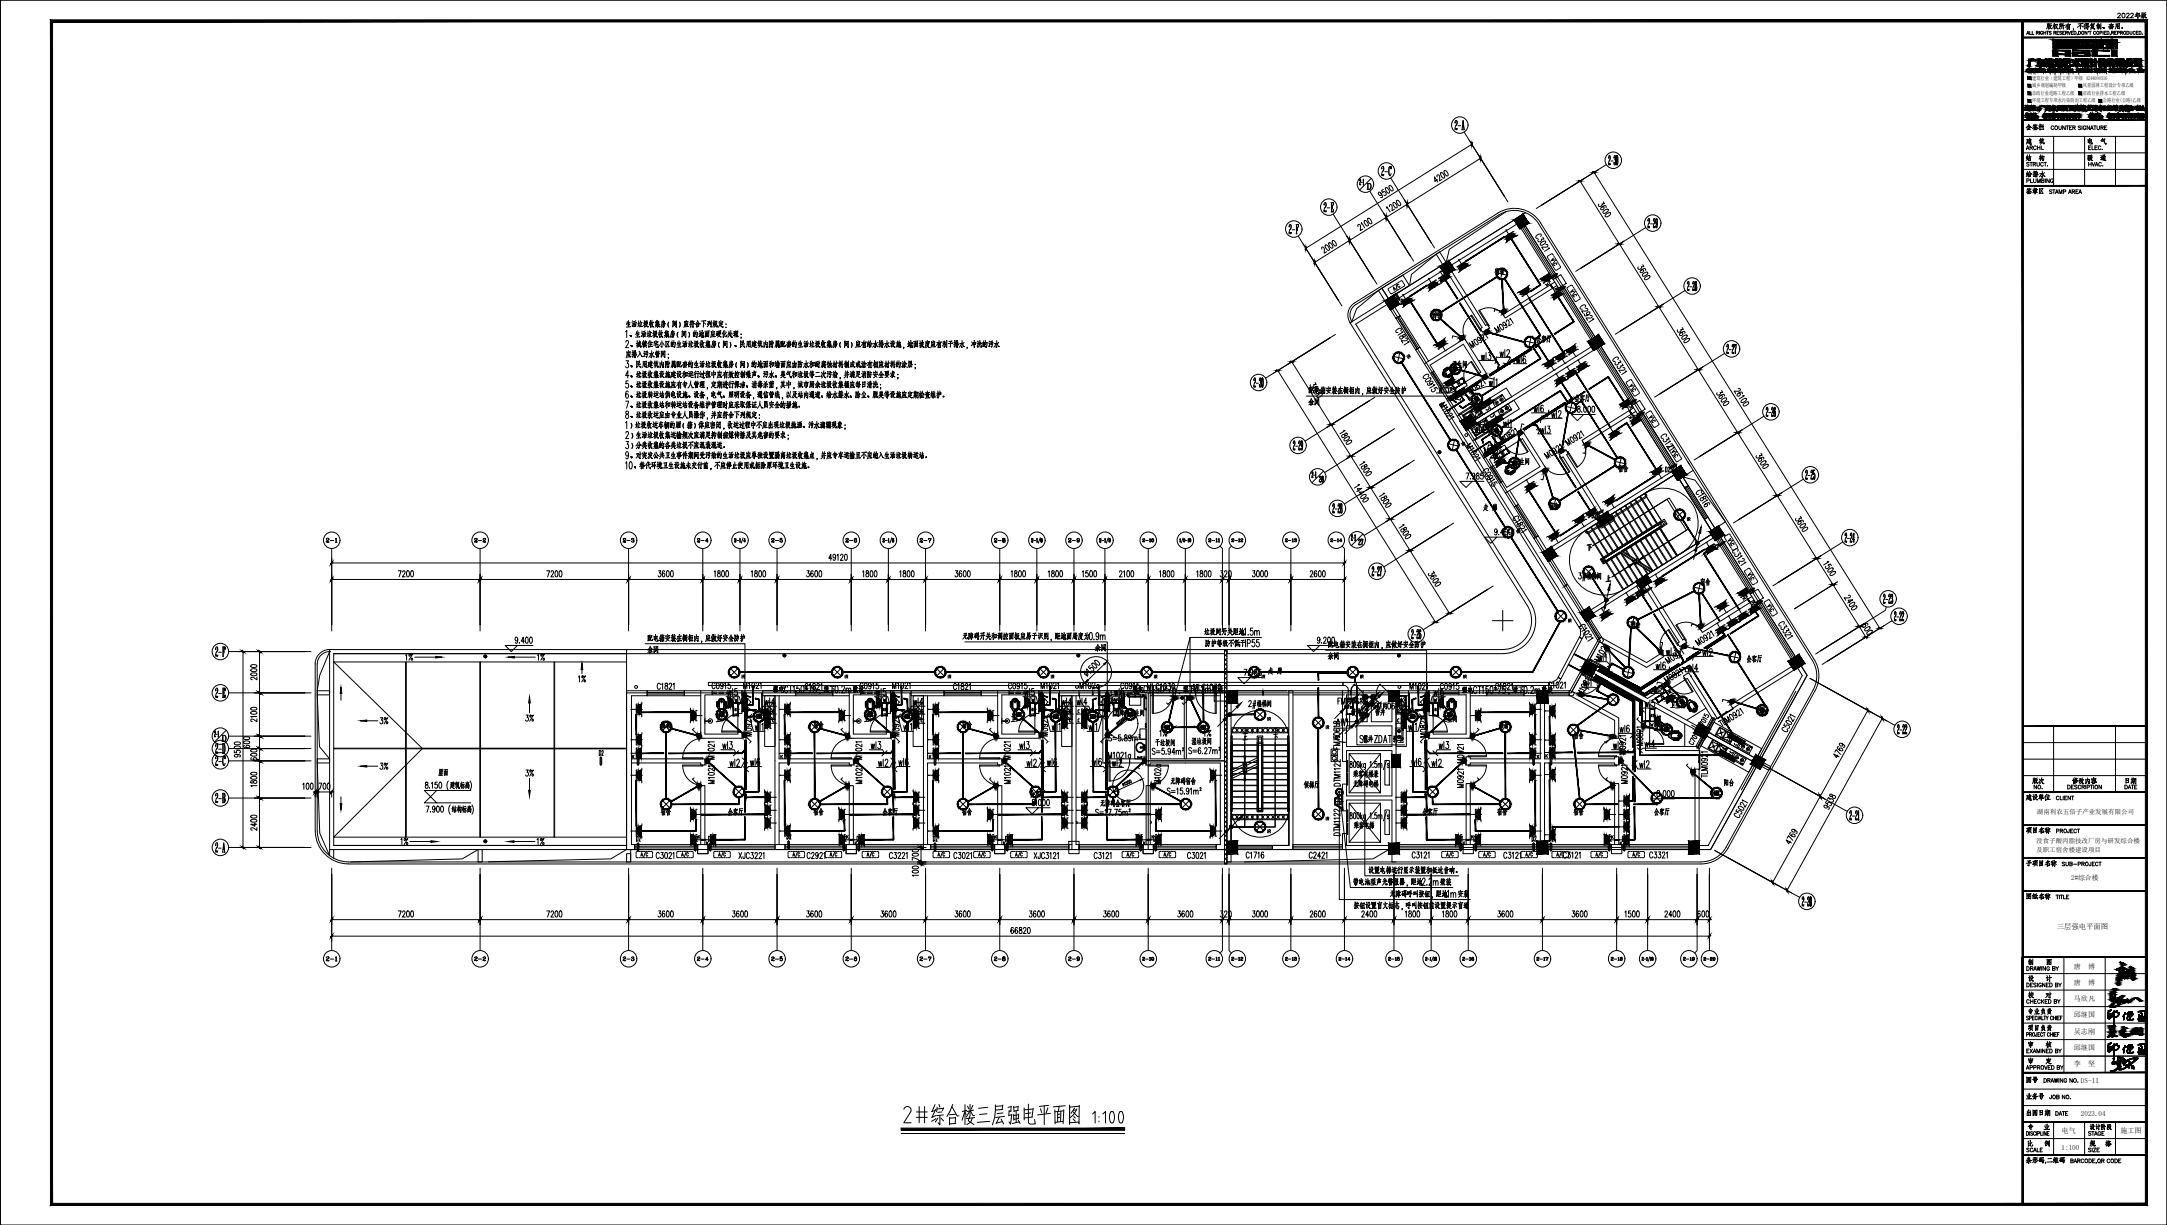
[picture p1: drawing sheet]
<svg xmlns="http://www.w3.org/2000/svg" width="1051mm" height="594mm" viewBox="0 0 1051 594" stroke-linecap="round" stroke-linejoin="round" font-family="sans-serif">
<defs><g id="words">
<text font-size="15.4" x="450" y="547">综合楼三层强电平面图</text>
<text font-size="12.3" x="437" y="546">2#</text>
<g font-size="7.9">
<text x="302" y="175">应排入污水管网；</text>
<text x="643" y="316">配电箱安装在橱柜内，应做好安全防护</text>
<text x="673" y="437">无障碍呼叫按钮，距地</text>
</g>
<g font-size="7.5">
<text x="304" y="165">、生活垃圾收集房（间）的地面应硬化处理；</text>
<text x="305" y="170">、城镇住宅小区的生活垃圾收集房（间）、民用建筑内附属配套的生活垃圾收集房（间）应有给水排水设施，地面坡度应有利于排水，冲洗的污水</text>
<text x="305" y="190">、垃圾收集设施应有专人管理，定期进行保洁、消毒杀菌，其中，城市厨余垃圾收集桶应每日清洗；</text>
<text x="305" y="195">、垃圾转运站供电设施、设备，电气、照明设备，通信管线，以及站内通道、给水排水、除尘、脱臭等设施应定期检查维护。</text>
<text x="634" y="193">配电箱安装在橱柜内，应做好安全防护</text>
<text x="305" y="205">、垃圾收运应由专业人员操作，并应符合下列规定：</text>
<text x="305" y="210">）垃圾收运车辆的厢（箱）体应密闭，收运过程中不应出现垃圾抛洒、污水滴漏现象；</text>
<text x="305" y="214">）生活垃圾收集运输频次应满足抑制病媒传播及其危害的要求；</text>
<text x="307" y="229">、替代环境卫生设施未交付前，不应停止使用或拆除原环境卫生设施。</text>
<text x="466" y="312">无障碍开关和调控面板应易于识别，距地面局度为</text>
<text x="313" y="313">配电箱安装在橱柜内，应做好安全防护</text>
<text x="396" y="338">，梁下</text>
<text x="570" y="338">，梁下</text>
<text x="731" y="338">，梁下</text>
<text x="655" y="431">带电池型声光警报器，距地</text>
<text x="655" y="442">按钮设置盲文标志，呼叫按钮前设置提示盲道</text>
</g>
<g font-size="7.1">
<text x="724" y="135">宿舍</text>
<text x="302" y="160">生活垃圾收集房（间）应符合下列规定：</text>
<text x="703" y="180">卫生间</text>
<text x="634" y="198">余同</text>
<text x="763" y="196">会客厅</text>
<text x="305" y="199">、垃圾收集站和转运站设备维护管理时应采取保证人员安全的措施。</text>
<text x="305" y="219">）分类收集的各类垃圾不应混装混运。</text>
<text x="768" y="282">楼梯间</text>
<text x="770" y="283" transform="rotate(-90 770 283)">3#</text>
<text x="790" y="306">宿舍</text>
<text x="583" y="309">垃圾间开关距地</text>
<text x="583" y="315">防护等级不低于</text>
<text x="846" y="322">会客厅</text>
<text x="412" y="337">敷设</text>
<text x="587" y="337">敷设</text>
<text x="746" y="338">敷设</text>
<text x="610" y="345" transform="rotate(-90 610 345)">2#</text>
<text x="809" y="345">卫生间</text>
<text x="319" y="355">宿舍</text>
<text x="393" y="355">宿舍</text>
<text x="465" y="355">宿舍</text>
<text x="726" y="355">宿舍</text>
<text x="660" y="361">管井</text>
<text x="217" y="384">建筑标高</text>
<text x="567" y="382">无障碍宿舍</text>
<text x="631" y="383">侯梯厅</text>
<text x="655" y="383">无障碍电梯</text>
<text x="835" y="382">阳台</text>
<text x="218" y="395">结构标高</text>
<text x="655" y="403">乘客电梯</text>
<text x="663" y="425">设置电梯运行显示装置和抵达音响。</text>
<text x="697" y="431">壁装</text>
<text x="701" y="436">1m</text>
<text x="706" y="436">安装</text>
</g>
<g font-size="6.6">
<text x="693" y="155">宿舍</text>
<text x="744" y="167">会客厅</text>
<text x="733" y="226">卫生间</text>
<text x="308" y="229" transform="rotate(-90 308 229)">10</text>
<text x="784" y="230">宿舍</text>
<text x="750" y="248">宿舍</text>
<text x="823" y="285">宿舍</text>
<text x="313" y="318">余同</text>
<text x="530" y="317">余同</text>
<text x="643" y="321">余同</text>
<text x="374" y="337">强电</text>
<text x="548" y="337">强电</text>
<text x="708" y="337">强电</text>
<text x="609" y="344">楼梯间</text>
<text x="653" y="343" transform="rotate(-90 653 343)">FM</text>
<text x="851" y="347">阳台</text>
<text x="183" y="352">3%</text>
<text x="254" y="351">3%</text>
<text x="539" y="349">无障碍卫生间</text>
<text x="647" y="353">AW1</text>
<text x="654" y="348">管井</text>
<text x="666" y="348">管井</text>
<text x="698" y="351">卫生间</text>
<text x="561" y="358">1%</text>
<text x="582" y="358">1%</text>
<text x="762" y="359">宿舍</text>
<text x="801" y="356">卫生间</text>
<text x="559" y="363">干垃圾间</text>
<text x="577" y="362">湿垃圾间</text>
<text x="651" y="364" transform="rotate(-90 651 364)">FM</text>
<text x="675" y="361">引上</text>
<text x="212" y="377">屋面</text>
<text x="655" y="378">乘客电梯兼</text>
<text x="498" y="388">会客厅</text>
<text x="533" y="392">无障碍会客厅</text>
<text x="319" y="397">宿舍</text>
<text x="352" y="397">会客厅</text>
<text x="393" y="397">宿舍</text>
<text x="427" y="397">会客厅</text>
<text x="465" y="397">宿舍</text>
<text x="689" y="397">会客厅</text>
<text x="725" y="397">宿舍</text>
<text x="762" y="397">宿舍</text>
<text x="801" y="397">会客厅</text>
<text x="193" y="411">1%</text>
<text x="259" y="411">1%</text>
</g>
<g font-size="6.2">
<text x="195" y="321">1%</text>
<text x="259" y="321">1%</text>
<text x="279" y="332">1%</text>
<text x="344" y="335">C0915</text>
<text x="522" y="335">M102a</text>
<text x="665" y="345">FM</text>
<text x="672" y="345">0618</text>
<text x="693" y="359" transform="rotate(-90 693 359)">M0821</text>
<text x="537" y="361">S=5.89m</text>
<text x="183" y="374">3%</text>
<text x="254" y="377">3%</text>
<text x="564" y="381" transform="rotate(-90 564 381)">M102a</text>
</g>
<g font-size="5.3">
<text x="753" y="138" transform="rotate(-90 753 138)">D2</text>
<text x="795" y="205" transform="rotate(-90 795 205)">D2</text>
<text x="811" y="230" transform="rotate(-90 811 230)">D2</text>
<text x="643" y="235" transform="rotate(-90 643 235)">28</text>
<text x="771" y="252">D2</text>
<text x="157" y="264">2-1</text>
<text x="662" y="266" transform="rotate(-90 662 266)">27</text>
<text x="799" y="290" transform="rotate(-90 799 290)">D2</text>
<text x="848" y="290" transform="rotate(-90 848 290)">D2</text>
<text x="646" y="360">丙</text>
<text x="294" y="368" transform="rotate(-90 294 368)">D2</text>
<text x="312" y="368" transform="rotate(-90 312 368)">D2</text>
<text x="385" y="368" transform="rotate(-90 385 368)">D2</text>
<text x="754" y="368" transform="rotate(-90 754 368)">D2</text>
<text x="312" y="409" transform="rotate(-90 312 409)">D2</text>
<text x="339" y="409" transform="rotate(-90 339 409)">D2</text>
<text x="385" y="408" transform="rotate(-90 385 408)">D2</text>
<text x="411" y="409" transform="rotate(-90 411 409)">D2</text>
<text x="483" y="409" transform="rotate(-90 483 409)">D2</text>
<text x="754" y="409" transform="rotate(-90 754 409)">D2</text>
<text x="782" y="409" transform="rotate(-90 782 409)">D2</text>
</g>
<g font-size="4.9">
<text x="698" y="134">K</text>
<text x="748" y="140">K</text>
<text x="682" y="149" transform="rotate(-90 682 149)">D2</text>
<text x="681" y="175">IR</text>
<text x="708" y="217">IR</text>
<text x="722" y="225">W</text>
<text x="773" y="252">K</text>
<text x="738" y="260" transform="rotate(-90 738 260)">IR</text>
<text x="229" y="264">2-2</text>
<text x="301" y="264">2-3</text>
<text x="337" y="264">2-4</text>
<text x="373" y="264">2-5</text>
<text x="409" y="264">2-6</text>
<text x="445" y="264">2-7</text>
<text x="481" y="264">2-8</text>
<text x="517" y="264">2-9</text>
<text x="834" y="268" transform="rotate(-90 834 268)">D2</text>
<text x="844" y="292">K</text>
<text x="455" y="368" transform="rotate(-90 455 368)">D2</text>
<text x="746" y="368" transform="rotate(-90 746 368)">D2</text>
<text x="455" y="409" transform="rotate(-90 455 409)">D2</text>
<text x="555" y="409" transform="rotate(-90 555 409)">D1</text>
<text x="562" y="409" transform="rotate(-90 562 409)">D2</text>
<text x="710" y="409" transform="rotate(-90 710 409)">D1</text>
<text x="718" y="409" transform="rotate(-90 718 409)">D2</text>
<text x="746" y="409" transform="rotate(-90 746 409)">D2</text>
<text x="157" y="467">2-1</text>
<text x="229" y="467">2-2</text>
<text x="301" y="467">2-3</text>
<text x="337" y="467">2-4</text>
<text x="373" y="467">2-5</text>
<text x="409" y="467">2-6</text>
<text x="445" y="467">2-7</text>
<text x="481" y="467">2-8</text>
<text x="517" y="467">2-9</text>
<text x="553" y="467">2-10</text>
<text x="585" y="467">2-11</text>
<text x="596" y="467">2-12</text>
<text x="622" y="467">2-13</text>
<text x="672" y="467">2-15</text>
<text x="708" y="467">2-16</text>
<text x="744" y="467">2-17</text>
<text x="780" y="467">2-18</text>
<text x="815" y="467">2-19</text>
</g>
<g font-size="4.4">
<text x="753" y="142">K</text>
<text x="756" y="144" transform="rotate(-90 756 144)">D1</text>
<text x="701" y="190">W</text>
<text x="789" y="199">K</text>
<text x="791" y="199" transform="rotate(-90 791 199)">D1</text>
<text x="718" y="206">C</text>
<text x="788" y="204">K</text>
<text x="821" y="254" transform="rotate(-90 821 254)">IR</text>
<text x="553" y="264">2-10</text>
<text x="585" y="264">2-11</text>
<text x="596" y="264">2-12</text>
<text x="622" y="264">2-13</text>
<text x="644" y="264">2-14</text>
<text x="776" y="282" transform="rotate(-90 776 282)">IR</text>
<text x="794" y="286">K</text>
<text x="852" y="297" transform="rotate(-90 852 297)">D1</text>
<text x="760" y="303">IR</text>
<text x="412" y="330" transform="rotate(-90 412 330)">IR</text>
<text x="462" y="330" transform="rotate(-90 462 330)">IR</text>
<text x="562" y="330" transform="rotate(-90 562 330)">IR</text>
<text x="614" y="330" transform="rotate(-90 614 330)">IR</text>
<text x="662" y="330" transform="rotate(-90 662 330)">IR</text>
<text x="499" y="341">W</text>
<text x="539" y="341">W</text>
<text x="808" y="337">W</text>
<text x="652" y="345">AW</text>
<text x="613" y="351">IR</text>
<text x="613" y="405">IR</text>
<text x="346" y="409" transform="rotate(-90 346 409)">D1</text>
<text x="418" y="409" transform="rotate(-90 418 409)">D1</text>
<text x="490" y="409" transform="rotate(-90 490 409)">D1</text>
<text x="789" y="409" transform="rotate(-90 789 409)">D1</text>
<text x="648" y="467">2-14</text>
<text x="825" y="467">2-20</text>
</g>
<g font-size="4">
<text x="716" y="202">C</text>
<text x="719" y="200">C</text>
<text x="722" y="204">C</text>
<text x="362" y="330" transform="rotate(-90 362 330)">IR</text>
<text x="512" y="330" transform="rotate(-90 512 330)">IR</text>
<text x="712" y="330" transform="rotate(-90 712 330)">IR</text>
<text x="645" y="355" transform="rotate(-90 645 355)">IR</text>
<text x="834" y="364">C</text>
<text x="840" y="363">C</text>
<text x="838" y="367">C</text>
<text x="645" y="399" transform="rotate(-90 645 399)">IR</text>
</g>
<text font-size="3.6" x="997" y="451">三层强电平面图</text>
<text font-size="3.5" x="836" y="361">C</text>
<g font-size="3.4">
<text x="1006" y="470">唐</text>
<text x="1013" y="470">博</text>
<text x="1006" y="478">唐</text>
<text x="1013" y="478">博</text>
<text x="1006" y="485">马欣凡</text>
<text x="1006" y="493">邱继国</text>
<text x="1006" y="501">吴志刚</text>
<text x="1006" y="509">邱继国</text>
<text x="1006" y="517">李</text>
<text x="1013" y="517">坚</text>
<text x="1009" y="525">DS-11</text>
<text x="1009" y="541">2023.04</text>
<text x="1000" y="550">电气</text>
<text x="1028" y="550">施工图</text>
<text x="1000" y="558">1:100</text>
</g>
<text font-size="3.3" x="1005" y="427">2#综合楼</text>
<g font-size="3.1">
<text x="988" y="395">湖南利农五倍子产业发展有限公司</text>
<text x="988" y="409">没食子酸丙脂技改厂房与研发综合楼</text>
<text x="988" y="413">及职工宿舍楼建设项目</text>
</g>
<g font-size="2.6">
<text x="986" y="39">建筑行业（建筑工程）甲级 A244004516</text>
<text x="985" y="46">市政行业道路工程乙级</text>
<text x="986" y="42">城乡规划编制甲级</text>
<text x="1010" y="46">市政行业排水工程乙级</text>
<text x="1010" y="42">风景园林工程设计专项乙级</text>
<text x="986" y="50">环境工程专项水污染防治工程乙级</text>
<text x="1020" y="50">公路行业(公路)乙级</text>
</g>
</g></defs>
<!-- layer: PUB_TITLE -->
<g fill="none" stroke="#000" stroke-width=".48">
<path d="M0 0v594h1051v-594h-1051v594M981 10h60v8h-60zM981 10h60v574h-60zM981 18h60v40h-60zM983 17v-2l1 2M983 16h1M984 15v2h1M986 15v2M988 16l1-1h-1v2M988 16l1 1M989 15v2M991 16a.6 .6 0 0 0-1 0 .6 .6 0 0 0 1 0h-1"/>
<path d="M991 15v2M991 16h1M992 15v2M993 15h.1M993 11l-1 3M993 13h.1M993 15v2M993 11v1M994 12h-1M994 11l-1 3M994 13l1 1M994 12h1l-1 2"/>
<path d="M995 15h-1l1 1h-1M995 11l-1 1M995 19h2v4h6h-7zM996 16l1-1h-1v2M996 11v3M996 12l1 1M996 12v1M997 16v1M997 12h-1M997 12l1 2M997 12h1l-2 2M997 19h6v1h-3h3h-3v1h3h-3v1h3h-3l3 1h-6l2-1h-2h2v-1h-2h2v-1h-2h2z"/>
<path d="M998 16h.1M998 15v2M999 12h1l-1 1M1000 11l-1 1v2M1000 15h-1l1 1h-1M1000 16h1M1001 12v2M1001 12h-1v1l-1 1M1001 12h-1M1001 15h-1v2h1M1002 16l1-1h-1v2M1002 16l1 1"/>
<path d="M1002 12v2M1003 13l1-1v2M1003 11l-1 2M1003 15l1 2v-2M1003 19h8l-2 1h1l1 2h-1v-2h-1v2h-1v-1h-5h5v-1h-2l1 1h-4h2l-2-1h2zM1003 19v1M1003 13h.1M1004 12h-2M1004 16h1M1005 20h-2h2l-2 1h4l-1-1h2v1h-5h5v1h1v-2h1v2h1l-1-2h-1M1005 19h6l-2 1h1l1 2h-1v-2h-1v2h-1v-1h-5h5v-1h-2l1 1h-4h2l-2-1h2l-2-1M1005 19h-2"/>
<path d="M1005 15h-1v2h1M1006 14l-1 1M1006 20h2M1006 20h2h-2zM1006 15l1 1v1h-1zM1007 17h.1M1008 15l1 1v1h-1zM1009 12v2M1009 19h2l-2 1M1009 12l-2 1M1009 12l1 1M1010 11l-2 1"/>
<path d="M1011 13v1M1011 19h8v4h-8zM1011 11v1M1011 12l-1 1M1012 11v1h1v-1h-1M1012 20h6v3h-6zM1012 13v1M1012 15v2l-1-2v2M1012 20h5h1l-1 3v-3h-4v2h2v-1h-2h3v1h-4zM1012 12h.1M1013 15v1M1013 13h-1"/>
<path d="M1013 13h-2M1013 15h1M1014 15v2M1014 12h1v1h-1zM1014 11v1M1014 13l2 1h-1M1015 13l-1 1M1015 12h-1M1016 12h-2M1016 16a.6 .6 0 0 0-1 0 .6 .6 0 0 0 1 0M1017 13h.1M1017 13h1v1"/>
<path d="M1017 12h.1M1018 11v3M1018 12h-1M1018 12v1M1018 16h1v-1h-1v2M1019 11v3M1019 19h3v2h-2l2-1h-2v3h-1zM1020 13v1zM1020 13h.1M1020 15v2M1020 13v1M1020 16h1"/>
<path d="M1021 15h-1v2h1M1022 15l1 1v1h-1zM1022 19h2v2h-2h2v-2h-1l1 2h-2zM1023 17h.1M1024 13l-1 1h1M1024 11l-1 2M1024 16l1-1h-1v2M1024 12l1 1M1024 14h1M1024 12h-1v1M1024 13h.1M1024 13h-1"/>
<path d="M1025 16v1M1025 12h-2M1025 13h-2M1025 19h2v2h-1v-2h-1v2h2h-2zM1026 16h.1M1026 11v3M1026 12l2-1v3M1026 15v2M1027 16h1v-1h-1v2M1027 12v2v-1M1027 7l1-1v1l-1 2h1M1027 12h-1"/>
<path d="M1028 13h-2M1028 16l1-1h-1v2M1029 16v1M1031 7l1-1 1 1-2 2h2M1031 15h1v2h-1zM1033 15v2l1-1v-1M1033 7l1-1 1 1-2 2h2M1036 16a.6 .6 0 0 0-1 0 .6 .6 0 0 0 1 0M1036 16h1M1036 6v1M1037 7v2v-1M1037 15h-1v2h1"/>
<path d="M1037 7h-1M1037 15h1v2h-1zM1038 8h-3M1038 7h-2v1M1039 6l-1 3M1039 8h.1M1039 17h.1M1039 6v1M1039 7h.1M1040 6l-1 3M1040 7l1 2-1-1M1040 7h1l-2 2"/>
<path d="M1041 6h-1M1051 0h.1M1051 0v594M983 35h1zM983 34v1zM983 34h1zM984 37h1v2h-1zM984 34v1zM984 34l1 1zM985 34l-1 1zM985 34h1l-1 1zM985 34l1 1-1-1z"/>
<path d="M986 34l1 1zM986 34v1zM987 34v1zM987 35h1zM987 34h1zM988 34v1zM988 34h1v1h-1h1v-1zM989 34h1h-1v1zM989 34h1l-1 1zM990 34l1 1zM990 34v1zM991 34v1z"/>
<path d="M991 34h1h-1v1zM991 35h1zM991 34h1zM991 34l1 1zM993 34v1zM993 34l1 1-1-1zM994 34h1zM994 34v1zM994 34l1 1zM995 34h1h-1v1zM995 35h1zM995 34h1z"/>
<path d="M996 34h1h-1v1zM996 34l1 1-1-1h1zM997 34h1v1h-1zM998 34h1zM998 34l1 1zM999 35h1zM999 34v1zM999 34h1zM1000 34h1h-1v1zM1000 35h1zM1000 34h1zM1001 34h1z"/>
<path d="M1001 34v1zM1002 34v1zM1002 34l1 1h-1h1zM1003 34h1zM1003 34v1zM1003 22h4zM1003 22h8zM1003 34l1 1zM1003 23h8zM1003 23h1h6h1h-8zM1004 23h6M1004 34v1z"/>
<path d="M1004 34l1 1-1-1zM1005 35h1zM1005 34v1zM1007 34v1zM1007 34l1 1-1-1zM1008 34h1zM1008 34v1zM1008 34l1 1zM1009 34h1zM1009 34v1zM1010 34h1v1h-1zM1010 23h-6h-1h8h-1h-6"/>
<path d="M1011 23h-8M1011 35h.1M1011 34v1zM1011 34h.1M1012 34h.1M1012 34h1zM1012 34v1zM1012 22l4 1zM1013 34h1v1h-1zM1014 34v1zM1014 35h1zM1014 34h1z"/>
<path d="M1016 34h1l-1 1v-1zM1016 34v1zM1017 35h1zM1017 34h1zM1017 34v1zM1017 34h.1M1018 35h.1M1018 34v1zM1018 34h.1M1019 34v1zM1020 34v1zM1020 35h.1"/>
<path d="M1020 34h.1M1020 21h2v2h-2h2v-1zM1021 34v1zM1022 22h5h-2v2h-1v-2zM1022 21l5 1zM1022 23h1h-1zM1023 34v1zM1024 34v1zM1024 27v-3h3v3M1025 35h.1M1025 34v1zM1025 34h.1"/>
<path d="M1026 34h.1M1026 34v1zM1026 23h1h-1zM1027 34v1zM1028 34h.1M1028 34v1zM1029 34v1zM1030 34h.1M1030 34v1zM1031 35h.1M1031 34v1zM1031 34h.1"/>
<path d="M1033 34v1zM1033 35h.1M1033 34h.1M1034 34v1zM1035 35h.1M1036 35h.1M1036 35h1zM1036 34l1 1zM1038 34h.1M1038 34v1zM1038 34h1v1h-1l1-1zM1039 34v1z"/>
<path d="M982 53h1zM982 52h1zM982 57h1zM982 57h2v-1h-1h1v1zM982 55l2 1h-2h1l-1 1zM982 51l1 1zM982 52l1 1zM982 56h1zM982 55h1zM983 52h1zM983 52v2zM983 52h.1"/>
<path d="M983 54h1v-1h1zM983 57h1h-1zM983 56h1h-1v1zM983 57h1h1zM983 55l1 1zM984 45h1v1h-1zM984 41h1v1h-1zM984 48h1v2h-1zM984 52v1zM984 51v1zM984 53h.1M985 53h1z"/>
<path d="M985 52h1zM985 56h1zM985 55h1zM985 52v1zM985 51v1zM985 56v1zM985 57h1zM985 54h2zM986 56h1zM986 55h.1M986 55h1v1zM986 52v2z"/>
<path d="M986 56h1h-1v1h1h-1zM986 57h1zM986 57h1v-1v1zM986 56h1h-1zM986 51l1 1v2h-1zM987 52h.1M987 56h.1M988 57h.1M988 56h.1M988 53h.1M988 52h.1M989 52h3h-2l-1 2z"/>
<path d="M990 52h2zM990 51l1 1zM991 55l1 2-1-1zM992 52v1zM992 55h1l-1 1 1 1-1-1zM993 51v2l-1 1zM993 55v1v1zM993 52v1zM993 51v2zM993 57h1zM994 55l-1 1zM994 52v1z"/>
<path d="M994 55v1l-1 1 1-1zM994 51v3zM995 52h2zM995 55h1l-1 1v1v-1zM995 52h2h-2v2zM995 55l1 1-1 1zM996 51v1zM996 52h1h-1v2zM996 52h1v1h-1l1-1zM996 52h.1M996 55l1 1-1 1 1-1zM996 53h.1"/>
<path d="M998 52h2zM998 57h.1M998 55v1zM998 51h2zM998 55l1 2h-1zM999 52l-1 2zM999 51v1zM999 52l1 2zM999 55h1l-1 1h1l-1 1h1h-1zM999 56l1 1zM1000 55v1zM1000 53h.1"/>
<path d="M1000 52h1zM1001 56v-1v1v1zM1001 51v1zM1001 55l1 1-1 1zM1001 52v2l-1-1zM1001 51l2 1zM1001 52h1v1h-1zM1002 52h.1M1002 52v1zM1002 57h.1M1002 55h1zM1002 53h.1"/>
<path d="M1002 55l1 2h-1h1zM1002 52v2zM1003 54h3zM1003 55h1v2h-1zM1004 51h.1M1004 51h2h-2l-1 3zM1004 52l1 1zM1005 52l-1 1zM1005 56v1zM1005 56h1l-1 1h1v-1zM1005 55v1zM1005 52h.1"/>
<path d="M1005 55l1 1zM1006 52h3zM1006 54l1-1zM1006 55h1l-1 1 1 1-1-1zM1007 53h1h-1zM1007 53l1-1v1h-1h1zM1007 52h1l-1 1zM1007 53h1zM1007 53l1-1zM1007 52h1zM1007 55v1v1zM1007 51v1z"/>
<path d="M1007 52h.1M1008 53v1zM1008 57h.1M1008 51v1zM1008 55v1zM1008 55l1 2h-1zM1008 41h2v1h-2zM1008 45h2v1h-2zM1009 53h1zM1009 52h1zM1009 51l1 1zM1009 52v1z"/>
<path d="M1010 52h2zM1010 52h1zM1010 52h1h-1l1 1h-1h1h-1v1zM1010 52h1v2v-1h-1h1zM1011 53v1zM1011 53h.1M1011 52h.1M1011 51v1zM1012 52h2zM1013 52v1l-1 1zM1013 52l1 2zM1013 51v1z"/>
<path d="M1014 56v1zM1014 55l-1 1zM1014 56h2zM1014 56l1 1zM1014 56h1v1zM1014 57h1zM1015 52h.1M1015 56h-1zM1015 56h.1M1015 55v1zM1015 51v1zM1015 52v2z"/>
<path d="M1015 53l2 1zM1015 52h2zM1016 53h1h-1zM1016 52h.1M1016 52h1h-1h1l-1 1zM1016 51v1zM1016 52h1v1h-1h1h-1l1-1zM1016 57h3zM1016 55h2zM1016 57h1zM1016 54l1-1zM1017 51l-1 1z"/>
<path d="M1017 56h1h-1h1h-1h1h-1l1 1h-1zM1017 56h1v1h-1h1l-1-1h1h-1h1h-1h1zM1017 56v-1zM1017 55h.1M1017 56h1zM1018 57h.1M1018 53h1zM1018 53h2v-1h-1h1v1zM1018 52h2h-2v1h1h-1zM1018 52l1-1v1zM1018 48h1v2h-1zM1019 53h1h-1v1z"/>
<path d="M1019 52h1l-2 1h1zM1019 52h1zM1019 56h1zM1019 57h.1M1020 53h1zM1021 52h.1M1021 52v1zM1022 52h1h-1v1zM1022 52h1l-1 1zM1023 55l-1 1 1 1-1-1zM1023 53h1zM1023 52h1h-1l1 1h-1z"/>
<path d="M1023 56l1-1-1 1 1 1zM1024 52v1zM1024 55v1v1zM1025 57h1zM1025 52h2zM1025 55v1zM1025 51h2h-2v1h2h-2zM1025 55l1 1-1 1v-1zM1025 52h1l1-1v1zM1025 51h2zM1025 52l2 1h-2zM1026 53h1z"/>
<path d="M1026 53v1zM1026 55h1l-1 1 1 1-1-1zM1027 52h.1M1027 53h.1M1027 55v1v1zM1027 55l1 1-1 1 1-1zM1028 52h2v1h-2h1h-1h1v-1h-1h1zM1028 52h1h-1v1h1h-1h2l-2 1zM1028 52h1h-1zM1028 52h2zM1029 51l-1 1zM1029 57h.1"/>
<path d="M1029 55h1zM1029 55l1 2h-1zM1030 53h.1M1030 53h1zM1030 55h1l-1 1h1l-1 1h1h-1zM1030 52h1l-1 1zM1031 56v1zM1031 51l-1 1zM1031 55v1zM1031 51l2 1h-2h2h-2v2zM1031 52l2 1h-1l-1 1zM1031 52h2v2h-1l1-1h-1h1v-1z"/>
<path d="M1031 52h2zM1032 52h1zM1032 51h.1M1032 53v1zM1032 52h1l-1 1zM1032 55h1l-1 1v1v-1zM1032 53h.1M1032 52v1zM1032 54h.1M1032 55l1 1-1 1zM1033 52h.1M1033 53h1z"/>
<path d="M1033 57h1zM1033 52h1zM1033 55h1zM1034 52v1zM1034 55v2zM1034 52l2 1zM1035 55l1 2h-1zM1036 56h1v1zM1036 52h1h-1l1 1h-1zM1036 56h1v1v-1zM1036 55v1zM1037 52v1z"/>
<path d="M1037 55v1zM1038 53h.1M1038 57h.1M1038 52v1zM1038 55v1zM1038 52h1l-1 1zM1038 55l1 1h-1zM1038 56v1zM1039 55h1l-1 1v1v-1zM1039 52v1h1h-1zM1039 52l1 1h-1h1zM1039 55l1 1-1 1z"/>
<path d="M981 66h60M981 74h60M983 73v-2l1 2M983 69l2 1M983 68v1l1-1-1 2M983 72h1M983 75v1v1M984 77l-1 1M984 62l-1 1h1v-1M984 77v1h1v-1h-1M984 61l1 1M984 68h1h-1"/>
<path d="M984 60l-1 2M984 79h-1l1 1v1l-1-1M984 61h-1M984 75v2M984 67v2M984 63h1M984 79h2M985 72h1v-1h-1v2M985 62h-2M985 69h-1M985 77h-1M985 76h-1"/>
<path d="M985 79v2M985 72l1 1M985 68h-1M986 80h1v-1h-1v2M986 62h.1M986 60v1M987 80v1M987 62h.1M987 61l1 1M987 61l-1 1M987 61h-1h1M987 62h-1"/>
<path d="M987 60v1M987 62v1M987 61h1M988 71a1 1 0 0 0-2 0 .8 .8 0 0 0 0 1 1 1 0 0 0 2 0M988 63h-2M988 79v2l1-1v-1M988 61h-1M988 71v2M988 72h1M989 60v3M989 71v2M989 61v1"/>
<path d="M989 61l1 1M990 75v3v-1M990 76l-1 1M990 76v1M990 68v1M990 68h.1M990 67l-1 1M990 61h-1M990 68h-1M990 71v2M990 69h-1M990 60v1"/>
<path d="M990 76h-1M990 69h1M990 76h1v2M990 75v2M991 76l-1 1h1M991 77h.1M991 72h.1M991 67l-1 1M991 68h.1M991 60v1M991 79h-1v1h1M991 61h-1"/>
<path d="M991 63h-1M991 62h-1M991 79h1M991 68h-1M991 70v-1v1v-2h-1v2M992 79v2M996 66v24M996 61a.7 .7 0 0 0-1 0 .7 .7 0 0 0 0 1 .7 .7 0 0 0 1 0M998 61l1 2h1v-2M1002 61v2l-2-2v2M1002 61h1M1003 61v2"/>
<path d="M1004 62h.1M1005 61h-1v2h1M1005 62h1v-1h-1v2M1006 62v1M1009 61h-1l1 1v1h-1M1010 61v2M1011 66v24M1012 61a1 1 0 0 0-2 0 1 1 0 0 0 0 2 1.1 1.1 0 0 0 2-1h-1M1013 68v1h1v-1h-1M1013 75v2v-2v1M1013 72h1M1013 79v2"/>
<path d="M1013 80h1M1013 76h.1M1013 61v2l-1-2v2M1013 67l1 3h1v-1v1M1013 76h1M1014 77l-1 1M1014 77l1 1h-1M1014 63v-2l1 2M1014 76l-1 2M1014 75v1M1014 68h-1M1014 71h-1v2h1"/>
<path d="M1014 62h1M1014 79v2M1014 76h-1M1014 75h-1M1014 76l-1 1M1015 71v2h1M1015 79v2l1-2M1015 75l-1 1M1015 61h2M1016 61v2M1016 72h1M1016 80h1"/>
<path d="M1017 61v2h1v-2M1017 71h-1v2h1M1019 76v1M1019 77l2 1M1019 71a.7 .7 0 0 0-1 0 .7 .7 0 0 0 0 1 .7 .7 0 0 0 1 0M1019 62h1v-1h-1v2M1019 75v1M1019 79h-1v1h1M1019 69l2-1v2M1020 72h.1M1019 62l1 1M1020 75h1h-1v1"/>
<path d="M1020 76v1M1020 76h1v1M1020 67l-1 1M1020 68h-1M1021 68h-2M1021 62h.1M1021 76h-1M1021 77h-1M1022 61h-1v2h1M1026 66v24M981 82h60M981 90h60"/>
<path d="M983 88l1-1h-1v2M983 83v1M983 93h.1M983 91v1M984 84l-1 1h1M984 85l-1 1M984 85v1h1v-1h-1M984 93h.1M984 92l1 1M984 92l-1 1M984 92h-1h1M984 93h-1"/>
<path d="M984 83l1 1M984 83l-1 2M984 91v1M984 93v1M985 94h-2M985 92h.1M985 84h-1M985 87v2h1M985 92h-1M986 87l1 2v-1v-1M986 92v1h2v-1h-2M986 83v3v-1v1"/>
<path d="M987 92h.1M987 91h.1M987 84h-1M987 84l-1 1M987 93v1M987 83v2M987 84h.1M987 85h.1M987 93h-1M987 92h-1M988 93h-2M988 83v3v-1"/>
<path d="M988 92h-2M988 89v-2l1 2v-2v2M988 85h.1M988 84h.1M989 91v3h2h-1M989 84h1l-1 2M989 92l2 1M990 88h1v-1h-1v2l1-1M990 91l-1 1M990 83v3M990 92l-1 1M990 84l2 2-1-1"/>
<path d="M991 84h.1M992 87v2M993 80h.1M994 87v2l-1-2v2M995 92h-1l1 1v1h-1M995 92h2M996 87a.8 .8 0 0 0-1 0 .8 .8 0 0 0 0 1 .8 .8 0 0 0 1 0h-1M996 92v2M997 94l1-2v2M997 93h1M999 94v-2v2l1-2v2M1001 93h1v-1h-1v2"/>
<path d="M1003 94l1-2 1 2M1003 93h1M1005 93h1v-1h-1v2M1006 93v1M1007 93h.1M1008 92h-1v2h1M1008 94l1-2v2M1008 93h1M1016 81l1-2v2M1020 80h.1M996 352v32M1026 352v32"/>
<path d="M981 360h60M981 376h60M981 368h60M986 377v3M986 379h1M987 377v1M987 378h-1M987 377v3M987 379l1 1M987 378h1l-1 2M988 377l-1 1M989 378h.1"/>
<path d="M990 378l-1 1M990 378h1v1M990 379l1 1M990 377v2M990 378l-1 2M1006 378v2v-1M1006 377l-1 2M1006 378v1M1006 378l2 1h-1M1007 378l-1 1M1007 377l-1 1M1007 379h-1"/>
<path d="M1007 379l-1 1M1008 378h1h-1v2M1009 379l-1 1M1009 379l2 1h-1M1010 377l-1 2M1010 378l-1 2M1010 378h-1M1011 378l1 2M1012 378h1v2M1012 379h1M1012 377v2M1014 378h.1"/>
<path d="M1015 378h2h-1M1015 379v1h1v-1h-1M1015 378l-1 1M1015 377h.1M1015 378l2 1h-1M1015 378l-1 2M1016 378h.1M1031 378v2h1v-2h-1M1032 379h-1M1034 377v2M1034 379l-1 1M1034 379l1 1"/>
<path d="M1034 378h.1M1034 379h.1M1035 377v2M1035 379h-2M1035 378h-1M1035 377v3M1035 378h1v2M1036 379h-1M1036 378h-1M983 387l2 1h-1M983 386v1l1-1-1 2M984 386h1l-1 1"/>
<path d="M984 385v2M985 387h-1M985 386h-1M986 386v2l1-1M986 385v1M987 387l1-1-2 2M987 387l1 1M987 385v2M987 385l1 1M988 381v2l-2-2v2M989 386v1h2v-1h-2M989 385l1 1"/>
<path d="M990 386v2M990 382h.1M990 385v1M990 386h-1M991 387h-2M992 386v2M992 385v2M993 386v1M993 385v1M994 386l-1 2M994 386h-1M994 388h-2"/>
<path d="M999 387a1.1 1.1 0 0 0-2-1 1 1 0 0 0 0 2 1.1 1.1 0 0 0 2-1M999 386v2h1M1001 386v2M1001 387h1M1002 386h-1v2h1M1003 381h1v1l-1 1zM1004 386v2l-1-2v2M1005 386h1M1005 382h.1M1005 386v2M1006 381h-1v2h1M1007 381h-1l1 1v1l-1-1"/>
<path d="M1009 381a.6 .6 0 0 0-1 0v1h1M1010 382l1-1h-1v2M1010 382l1 1M1012 381v2M1012 382h1v-1h-1v2M1014 381h1M1014 381v2M1015 381v2M1019 381v2l-1-2v2M1031 381h1l-1 1v1zM1032 383l1-2v2M1032 382h1"/>
<path d="M1034 381h1M1034 381v2M1035 382h1M1036 381h-1v2h1M983 402h1l-1 1h1M983 418l2-1-1 1v2l-1-1 1 1M984 403v-1h1v1M984 402l-1 2M984 403l1 1M984 401v1M985 418l-2 1M985 401h-1"/>
<path d="M986 418h1l-1 1h1M986 401v3h1M986 402h2l-1 1M987 419v-1h1v1M987 402h-1M987 403h-1M987 418l-1 2M987 419l1 1M987 417v1M988 417h-1M989 417v3h1M989 418h2l-1 1"/>
<path d="M990 402h.1M990 403v1h1v-1h-1M990 402h1l-2 1M990 418h-1M990 419h-1M990 401l-1 2M992 402v2M992 402v1M992 402l1 1M993 418h.1M993 419v1h1v-1h-1M993 401l-1 1"/>
<path d="M993 402h-1M993 418h1l-2 1M993 402h1M993 403v1M993 417l-1 2M993 401v2M993 402v2M994 403h.1M995 418v2M995 418v1M995 418l1 1M996 417l-1 1"/>
<path d="M996 418h-1M996 418h1M996 419v1M996 417v2M996 418v2M997 419h.1M997 403h1v-1h-1v2M999 403h1v-1h-1v2M1000 403v1M1001 418h-1l1 1v1h-1M1002 418v2h1v-2M1004 402l-1 2v-1"/>
<path d="M1004 419h1v-1h-1v2h1v-1M1004 403h1M1005 402h-1v2h1M1006 419h1M1007 403a.7 .7 0 0 0-1-1 1 1 0 0 0 0 2 .7 .7 0 0 0 1-1M1007 402h2M1008 419h1v-1h-1v2M1008 402v2M1010 419h1v-1h-1v2M1010 419l1 1M1014 418v2l-1-1M1015 419h.1"/>
<path d="M1016 418h-1v2h1M1017 419a.7 .7 0 0 0-1-1 1 1 0 0 0 0 2 .7 .7 0 0 0 1-1M1018 418h1M1018 418v2M983 433v3h1M983 434l2-1v3M984 434v1M984 435h.1M984 434l-1 1M984 434h-1M986 433v1M987 434l-1 1h1"/>
<path d="M987 435l-1 1M987 434v2v-1M987 434l1 2M988 433l-1 1M988 434l-1 1M990 434h.1M990 435v1h1v-1h-1M990 434h1l-2 1M990 433l-1 2M992 434v2M992 434v1M992 434l1 1"/>
<path d="M993 433l-1 1M993 434h-1M993 434h1M993 435v1M993 433v2M993 434v2M994 435h.1M997 434h1M998 434v2M999 434v2M999 434h1M1000 434v2"/>
<path d="M1001 434v2h1M1002 435h1M1003 434h-1v2h1M981 464v120h60v-120M981 472h60M983 477h1v2h-1zM983 469h1v2h-1zM984 474v2l1-1M984 467h.1M984 473v1M984 467h1M984 465v1"/>
<path d="M985 465v3M985 470h1v-1h-1v2M985 478h.1M985 475l1 1M985 474h1l-2 2M985 473v1M985 473l1 1M985 466h-1M985 470l1 1M985 466v1M986 465v3M986 477h-1v2h1"/>
<path d="M986 471l1-2 1 2M987 470h.1M987 477h-1l1 1v1l-1-1M988 469v2l1-2v2l1-2M988 477v2M990 477a.7 .7 0 0 0-1 0 .7 .7 0 0 0 0 1 .7 .7 0 0 0 1 0M990 469v2M992 477v2l-1-2v2M992 469v2l-1-2v2M992 474h1v2v-1M992 478h1M993 473v1"/>
<path d="M993 465v3h1M993 465h2l-1 3M993 466l1 1M993 467h1M993 466h1l-1 1M994 467h.1M994 465l-1 1M994 477h-2v2h2M994 469a.6 .6 0 0 0-1 0v2l1-1h-1M994 473v3M994 477h1v2h-1zM994 474h-1"/>
<path d="M995 470h1l1-1h-2v2l2-1h-1M997 478h1v-1h-1v2l1-1M997 469l1 2M998 477l1 2M998 469v1M1000 477l-1 1M1001 464v56M1021 464v56M1028 467h.1M1028 467l2 1-2 2h3h-5l3-1a.8 .8 0 0 0 1-1 .8 .8 0 0 0-1-1zM1029 470l-1 2-1 6zM1029 471h1a.9 .9 0 0 1 1 1 .9 .9 0 0 1 0 1h-1l1 1-1 1a.6 .6 0 0 0 0-1 .7 .7 0 0 0-1 1v-2l1-2z"/>
<path d="M1029 472h1l-1 1zM1029 473h.1M1029 471h.1M1029 470h.1M1029 472h.1M1030 471h.1M1030 471a.9 .9 0 0 1 1 1 .9 .9 0 0 1-1 1v-1zM1030 473v-1zM1030 472h.1M1032 470l1 1h-1zM1033 469h.1M1033 469h1v1v2l-1-1-1 1 1 1 2-1v2v1l-1-1 1-2-2 1-1-1 1-1a.8 .8 0 0 0-1 0 .8 .8 0 0 0 0 1v3v-4h-1h1v-1l1 1v-2z"/>
<path d="M1033 471h.1M1034 469h.1M1034 470h.1M1034 470v1zM1035 472h.1M1035 472l-1 3zM981 488h60M981 496h60M981 480h60M984 498v1h1M984 493h-1l1 1h-1M984 485h-1v2l1-1"/>
<path d="M984 494h1v-1h-1v2M984 481v3M984 491l1 1M984 482v1M984 482h1M985 489l-1 2h1v1M985 499v-1h1v1M985 482h-1M985 485v2M985 486h1M985 483l1 1M985 498l-1 2"/>
<path d="M985 490h-1M985 499l1 1M985 497v1M985 482v1M985 481v1M986 490h-2M986 482l-1 2M986 482v1M986 497h-1M986 494h.1M986 482h-1M986 485v2"/>
<path d="M987 493h-1v2h1M987 486h.1M987 490v1M987 497v3l1-1M987 498l1-1v2M987 489l1 3M988 485h-1v2h1M988 499h-1M988 498h-1M988 493h-1v2l1-1M988 489v3M988 493v2"/>
<path d="M989 492h-2M989 490l-1 1M989 495v-2l1 2M989 494h1M989 485h-1l1 2v-1M990 485v2M990 493v2h1M990 490v1M990 498v1M990 490h2l-1 1M990 498h1v1M990 486l1 1"/>
<path d="M991 490v-1v1M991 498h.1M991 489l-1 1M991 497l-1 1M991 490v1l-1 1M991 498v2h-1M991 491l1 1M991 499l1 1M991 493h1l1 2M991 485l-1 1M992 493v2M992 486h1"/>
<path d="M992 482h1l-1 2M993 482v1M993 485h-1v2h1M993 490v1M993 498v1M993 491l1-1v1M993 499l1-1v1M993 493v1M993 485h2l-1 2h-1zM994 482v1M994 491l-1 1M994 499l-1 1"/>
<path d="M994 489v1M994 497v1M994 491l1 1M994 499l1 1M994 481v3M994 489h-1M994 497l-1 1M994 490h-1M994 498h-1M995 482h-2M995 490h-2M995 498h-2"/>
<path d="M995 493h-1l1 2v-1M996 494h1M996 493v2M996 486h1v-1h-1v2l1-1M997 493v2M998 485v2M998 494h.1M999 493h-1v2h1M999 485l-1 1M999 494h1M1000 493h-1v2M981 504h60"/>
<path d="M981 512h60M983 519v-2l1 2M983 502h1v-1h-1v2M983 510h1M983 518h1M984 505v1M984 506h2M984 513v1M984 514l2-1v1M984 506v1h1M984 514v1h1M984 509h-1v2h1"/>
<path d="M984 506h2l-1 1M984 514h2l-1 1M984 502h1v-1h-1v2M985 518h1v-1h-1v2M985 509l1 2M985 505h.1M985 513h.1M985 506v2M985 514v2M985 502v1M985 507h-1M985 515h-1"/>
<path d="M986 509l-1 2M986 511l1-2v2M986 518h1v-1h-1v2M986 510h1M988 501v2l-1-1M988 511v-2l1 2v-2v2M988 518h1v-1h-1v2M988 502h1M989 518v1M989 501h-1v2h1M990 509v2M991 501h-1v2l1-1"/>
<path d="M991 501h1M991 501v2M991 517l1 2 1-2M992 509v2l-1-2v2M992 510h1M993 514h.1M993 514h2h-1M993 505v3M993 515l2 1h-1M993 506l-1 1M993 506h.1M993 515l-1 1"/>
<path d="M993 506h-1M993 518h1M993 513h1M993 514l1 2M994 509h-2v2h2M994 505v1M994 501h-1v2l1-1M994 506l-1 1 1-1M994 514h-1M994 515h.1M994 509h1v2h-1zM994 507v1"/>
<path d="M994 506l-1 1M994 502h1M994 501v2M994 517h-1v2h1M994 506h-1M994 507l-1 1M995 517h1v2h-1zM995 501v2M996 501v2M996 502h1M997 510h1v-1h-1v2l1-1M997 501h-1v2h1"/>
<path d="M998 518h1v-1h-1v2l1-1h-1M998 502h.1M998 509l1 2M999 501h-1v2M999 517l1 2M1000 509l-1 1M1001 517l-1 1M981 520h60M981 536h60M981 528h60M983 522v3h1M983 531v1"/>
<path d="M983 523l2-1v3M984 523v1M984 523l-1 1M984 524h.1M984 530v3M984 523h-1M984 538v3M985 539v1h-2v-1M985 540v1h-2v-1M985 533h-2M985 531l-1 1M986 538v3h1"/>
<path d="M986 539l2-1v3M986 532h1v1M986 522v1h2l-1-1h-1M986 531l2 1M987 531h1l-2 1M987 539v1M987 524h-1h2l-1 1v-1v1M987 539l-1 1M987 540h.1M987 539h-1M987 530l-1 1M987 531l-1 2"/>
<path d="M988 523l-2 1M989 538v3h1l1-2h-2M989 530v1h2l-1-1h-1M990 532h-1h2l-1 1v-1v1M990 540h-1M991 531l-2 1M991 523l1 1v1h-1zM992 538v2M993 540h-1M993 539h-1M993 538v2M993 524h1v-1h-1v2"/>
<path d="M993 538v3M993 539h1v2M994 524v1M994 540h-1M994 539h-1M995 525v-2l1 2M995 531v2h-1v-1M995 524h1M996 523l1 2v-2l1 2v-2M997 539h1v2h-1zM997 532l2-1h-2v2h2l-1-1M998 523v2"/>
<path d="M1000 539h1M1000 523v2l-1-2v2M1001 539v2M1001 531v2l-1-2v2M1002 540h.1M1002 524a.7 .7 0 0 0-1-1 1 1 0 0 0 0 2 .7 .7 0 0 0 1-1M1003 539h-1v2h1M1004 533h.1M1005 523v2l-1-2v2M1008 525h.1M981 552h60M981 544h60"/>
<path d="M983 549a.9 .9 0 0 1 1 1 .9 .9 0 0 1-1 1zM984 553v3v-1M984 557h-1l1 1v1l-1-1M984 547l1 1M984 549v2M984 554h.1M985 553v3h1v-1M985 545l-1 2h1v1M985 546h-1M985 554v1M986 546h-2M986 549h-1l1 1h-1"/>
<path d="M986 557a.7 .7 0 0 0-1 0 .7 .7 0 0 0 0 1 .7 .7 0 0 0 1 0M986 559l1-2 1 2M986 558h1M987 549h-1v2l1-1M988 549v2M988 557v2h1M988 550h1v-1h-1v2M989 558h1M990 549v2M991 557h-2v2h2M991 549v2M992 546v1"/>
<path d="M992 554v1M992 540v1M992 545v3M992 549v2l-1-2v2M992 553v1M993 554v1M993 540v1M993 554l-1 1M993 554l-1 2M993 545v3M993 550h.1M993 554h-1"/>
<path d="M994 548h-3M994 546l-1 1M994 549h-1v2h1M994 553v3l-1-1 1 1M996 544v16M999 541v-2l1 2M999 540h1M1011 544v16M1014 546v2v-1M1014 545v1M1014 557h-1l1 1v1l-1-1M1014 549h-1l1 1v1l-1-1"/>
<path d="M1014 555h1M1014 553v3M1014 549h2M1014 554h.1M1015 554h-1M1015 546l-1 2M1015 547l1 1h-1M1015 557v2M1015 545l-1 1M1015 545v1h1M1015 555v-2h1v2M1015 549v2"/>
<path d="M1015 554l-1 2M1015 557h1l-1 2h1M1015 555v1h1v-1v1M1016 551v-2l1 2M1016 550h1M1016 546h1v2v-1M1017 545v1M1017 558h1M1018 545v3M1018 557h-1v2h1M1018 546h-1M1019 549h-1v1v1l1-1h-1"/>
<path d="M1019 545v2M1019 545h1l-1 2M1019 550h1M1020 546l-1 2M1020 545l1 1M1020 545v1M1020 549h-1v2h1M1020 546l1 2M1022 553v3v-1M1022 554h.1M1022 554l-1 1M1022 545v2"/>
<path d="M1022 554h-1M1022 555l1 1v-1M1023 545l-1 1M1023 554l1 1h-1M1023 546h-1M1023 554l-1 1M1023 547h-1M1023 553l-1 1M1023 547l1 1h-1M1023 546h1l-2 2M1023 545v1M1023 545l1 1"/>
<path d="M1026 544v16M983 562l2 1M984 563l-1 1M984 562l-1 1M984 561l-1 1M984 562v2h-1h1M984 563l1 1M984 563h-1M986 562l1-1v3M986 562v2M987 562h-1M988 561l-1 1"/>
<path d="M988 562l-1 1M988 563l-1 1M989 562h1l-1 1zM989 562v1M990 562h-1M990 561h1v2M990 562v1h1v1h-1h1M990 563h.1M992 564h.1M995 562h-2M995 563l-2 1M996 561v1"/>
<path d="M997 562l-1 1h1M997 563l-1 1M997 561v2M997 561l1 1M998 562v2M998 564h-1M998 562l-1 1M998 563h-1M998 562h-1v2M999 562h1l-1 1zM999 562v1M1000 562h-1"/>
<path d="M1000 561h1v2M1000 562v1h1v1h-1h1M1001 563h-1M1004 563h1v-1h-1v2h1v-1M1006 564v-2l1 2M1006 563h1M1008 563l1-1h-1v2M1008 563l1 1M1011 562h-1l-1 1 1 1 1-1M1013 562h1v2h-1zM1015 563h1M1016 562h-1v2h1"/>
<path d="M1017 564h.1M1018 564h1M1019 563l1-1h-1v2M1020 563v1M1023 562h-1v1v1l1-1M1026 562h1v2h-1zM1027 563h1M1029 562h-2v2h2M0 594h.1M1051 594h.1"/>
<circle cx="1010" cy="16" r=".7"/>
<circle cx="1017" cy="16" r=".7"/>
<circle cx="1029" cy="14" r=".2"/>
<circle cx="1030" cy="7" r="1"/>
<circle cx="1030" cy="16" r=".7"/>
<circle cx="997" cy="62" r=".8"/>
<circle cx="989" cy="382" r=".8"/>
<circle cx="1017" cy="382" r=".8"/>
<circle cx="1002" cy="403" r=".8"/>
<circle cx="1012" cy="419" r=".8"/>
<circle cx="986" cy="502" r=".8"/>
<circle cx="990" cy="518" r=".8"/>
<circle cx="996" cy="532" r=".8"/>
<circle cx="1003" cy="532" r=".8"/>
<circle cx="1006" cy="524" r=".8"/>
<circle cx="1012" cy="563" r=".8"/>
<circle cx="1018" cy="563" r=".8"/>
<circle cx="1024" cy="563" r=".8"/>
</g>
<g fill="#000" stroke="#000" stroke-width=".48">
<path d="M984 31h1zM985 34h1zM985 28h1zM988 35h1zM989 32h1zM990 31h1zM991 32h1zM992 32h1zM995 32h1zM998 32h1zM998 34h1zM1001 34h1z"/>
<path d="M1005 32h1zM1006 31h1zM1008 32h1zM1009 34h1zM1010 32h1zM1011 30h1zM1011 32h1zM1012 34h1zM1014 29h1zM1014 32h1zM1019 32h1zM1020 28h1z"/>
<path d="M1027 32h1zM1028 32h1zM1031 30v1zM1031 30h1zM1031 32h1zM1032 31h1zM1033 30h2zM1033 29h1zM1033 31h1zM1034 32h1zM982 57h1zM982 57h2z"/>
<path d="M983 55l1 1zM985 53h1zM986 57h1zM986 55h1zM990 52h2zM992 55h1zM992 57h1zM995 55h1zM995 57h1zM996 53h1zM996 52h1zM999 56h1z"/>
<path d="M999 55h1zM999 57h1zM1000 53h1zM1002 55h1zM1005 57h1zM1007 52h1zM1006 55h1zM1006 57h1zM1010 52h1zM1014 56l1 1zM1016 53h1zM1017 56h1z"/>
<path d="M1018 53h1zM1018 53h2zM1019 56h1zM1019 52h1zM1022 53h1zM1022 52h1zM1023 53h1zM1023 52h1zM1025 51h2zM1025 52h2zM1026 53h1zM1026 53v1z"/>
<path d="M1026 55h1zM1026 57h1zM1028 52h1zM1028 52h2zM1029 55h1zM1030 53h1zM1030 52h1zM1031 52h2zM1032 52h1zM1032 55h1zM1032 57h1zM1032 54h1z"/>
<path d="M1033 52h1zM1033 55h1zM1036 52h1zM1036 56h1zM1036 53h1zM1036 57h1zM1039 57h1zM1039 55h1zM1026 470h1zM1027 470h1zM1028 467h1zM1029 473h1z"/>
<path d="M1030 470h1zM1029 469h1zM1029 472h1zM1031 471h1zM1033 471h1zM1033 470h1zM1033 472h1zM1034 475h1z"/>
<path d="M981 18h60zM981 18h60z"/>
<path d="M981 10v574v-574zM981 10v574z"/>
<path d="M995 19l2 1zM995 19l2 1z"/>
<path d="M996 20l1 3v-3zM996 20l1 3h-1z"/>
<path d="M995 19l2 1zM995 19l2 1z"/>
<path d="M996 20l1 3v-3zM996 20l1 3h-1z"/>
<path d="M999 19h1zM999 19h1z"/>
<path d="M999 20h1zM999 20h1h-1z"/>
<path d="M999 19h1zM999 19h1z"/>
<path d="M999 20h1zM999 20h1h-1z"/>
<path d="M997 19l6 1zM997 19l6 1z"/>
<path d="M1002 20h1zM1002 20h1z"/>
<path d="M997 19l6 1zM997 19l6 1z"/>
<path d="M1002 20h1zM1002 20h1z"/>
<path d="M1005 19h1zM1005 19h1z"/>
<path d="M1005 20h1zM1005 20h1h-1z"/>
<path d="M1008 19h1zM1008 19h1z"/>
<path d="M1008 20h1zM1008 20h1h-1z"/>
<path d="M1003 19l8 1zM1003 19l8 1z"/>
<path d="M1011 20l1 3v-3zM1011 20l1 3h-1z"/>
<path d="M1011 20l1 3v-3zM1011 20l1 3h-1z"/>
<path d="M1012 20h6zM1012 20h6z"/>
<path d="M1012 20h6zM1012 20h6z"/>
<path d="M1011 19l8 1zM1011 19l8 1z"/>
<path d="M1018 20l1 3v-3zM1018 20l1 3h-1z"/>
<path d="M1011 19l8 1zM1011 19l8 1z"/>
<path d="M1018 20l1 3v-3zM1018 20l1 3h-1z"/>
<path d="M1019 20l1 3v-3zM1019 20l1 3h-1z"/>
<path d="M1019 20l1 3v-3zM1019 20l1 3h-1z"/>
<path d="M1019 19l3 1zM1019 19l3 1z"/>
<path d="M1019 19l3 1zM1019 19l3 1z"/>
<path d="M1022 19l1 1v-1zM1022 19l1 1h-1z"/>
<path d="M1022 19l1 1v-1zM1022 19l1 1h-1z"/>
<path d="M1022 19h2zM1022 19h2z"/>
<path d="M1024 19v2v-2zM1024 19v2z"/>
<path d="M1022 19h2zM1022 19h2z"/>
<path d="M1024 19v2v-2zM1024 19v2z"/>
<path d="M1025 19v2v-2zM1025 19v2z"/>
<path d="M1025 19v2v-2zM1025 19v2z"/>
<path d="M1025 19h2zM1025 19h2z"/>
<path d="M1026 19l1 1v-1zM1026 19l1 1h-1z"/>
<path d="M1025 19h2zM1025 19h2z"/>
<path d="M1026 19l1 1v-1zM1026 19l1 1h-1z"/>
<path d="M984 31h1zM984 31h1z"/>
<path d="M984 34v1zM984 34v1z"/>
<path d="M983 32h1zM983 32h1z"/>
<path d="M983 32h1zM983 32h1z"/>
<path d="M984 31v1zM984 31v1z"/>
<path d="M984 31h1zM984 31h1z"/>
<path d="M984 31h1zM984 31h1z"/>
<path d="M984 31h1zM984 31h1z"/>
<path d="M984 29l1 1zM984 29l1 1z"/>
<path d="M984 30l1 1v-1zM984 30l1 1h-1z"/>
<path d="M984 31h1zM984 31h1z"/>
<path d="M984 31h1zM984 31h1z"/>
<path d="M984 31h1zM984 31h1z"/>
<path d="M984 31h1zM984 31h1z"/>
<path d="M984 31h1zM984 31h1z"/>
<path d="M984 31h1zM984 31h1z"/>
<path d="M985 34v1zM985 34v1z"/>
<path d="M984 37l1 2v-2zM984 37l1 2h-1z"/>
<path d="M984 37l1 2v-2zM984 37l1 2h-1z"/>
<path d="M985 29h1zM985 29h1z"/>
<path d="M985 34h1zM985 34h1z"/>
<path d="M985 34h1zM985 34h1z"/>
<path d="M986 34v1zM986 34v1z"/>
<path d="M985 28h1zM985 28h1z"/>
<path d="M985 28l1 1zM985 28l1 1z"/>
<path d="M985 29h1zM985 29h1z"/>
<path d="M986 34v1zM986 34v1z"/>
<path d="M986 34l1 1zM986 34l1 1z"/>
<path d="M987 34v1zM987 34v1z"/>
<path d="M984 29h4zM984 29h4h-4z"/>
<path d="M984 29h4zM984 29h4z"/>
<path d="M988 32h1zM988 32h1z"/>
<path d="M988 34v1zM988 34v1z"/>
<path d="M988 34h1zM988 34h1z"/>
<path d="M988 32h1zM988 32h1z"/>
<path d="M989 28v1zM989 28v1z"/>
<path d="M988 32h1zM988 32h1z"/>
<path d="M988 32h1zM988 32h1z"/>
<path d="M988 32h1zM988 32h1z"/>
<path d="M988 32h1zM988 32h1z"/>
<path d="M988 32h1zM988 32h1z"/>
<path d="M988 30h1zM988 30h1h-1z"/>
<path d="M988 32h1zM988 32h1z"/>
<path d="M988 32h1zM988 32h1z"/>
<path d="M988 31h1zM988 31h1z"/>
<path d="M988 31l1 1zM988 31l1 1z"/>
<path d="M988 32h1zM988 32h1z"/>
<path d="M988 31h1zM988 31h1z"/>
<path d="M988 31h1zM988 31h1z"/>
<path d="M988 31h1zM988 31h1z"/>
<path d="M989 31h1zM989 31h1z"/>
<path d="M989 32h1zM989 32h1z"/>
<path d="M989 32h1zM989 32h1z"/>
<path d="M990 34v1zM990 34v1z"/>
<path d="M989 32h1zM989 32h1z"/>
<path d="M989 32h1zM989 32h1z"/>
<path d="M990 34l1 1zM990 34l1 1z"/>
<path d="M989 30h1zM989 30h1z"/>
<path d="M990 31h1zM990 31h1z"/>
<path d="M989 31h1zM989 31h1z"/>
<path d="M990 31h1zM990 31h1z"/>
<path d="M989 31l1 1zM989 31l1 1z"/>
<path d="M989 32h1zM989 32h1z"/>
<path d="M989 32h1zM989 32h1z"/>
<path d="M989 32h1zM989 32h1z"/>
<path d="M989 32h1zM989 32h1z"/>
<path d="M989 32h1zM989 32h1z"/>
<path d="M991 34v1zM991 34v1z"/>
<path d="M990 31h1zM990 31h1z"/>
<path d="M989 31h2zM989 31h2z"/>
<path d="M990 31l2 1zM990 31l2 1z"/>
<path d="M990 32h2zM990 32h2z"/>
<path d="M990 32h2zM990 32h2z"/>
<path d="M991 32h1zM991 32h1z"/>
<path d="M988 30l4 1v-1zM988 30l4 1h-4z"/>
<path d="M991 32h1zM991 32h1z"/>
<path d="M991 32h1zM991 32h1z"/>
<path d="M988 29l4 1v-1zM988 29l4 1h-4z"/>
<path d="M991 32h1zM991 32h1z"/>
<path d="M991 32h1zM991 32h1z"/>
<path d="M991 32h1zM991 32h1z"/>
<path d="M992 32h3zM992 32h3z"/>
<path d="M992 32h1zM992 32h1z"/>
<path d="M992 32h1zM992 32h1z"/>
<path d="M992 31l1 1zM992 31l1 1z"/>
<path d="M992 31h1zM992 31h1z"/>
<path d="M992 31h1zM992 31h1z"/>
<path d="M992 32h1zM992 32h1z"/>
<path d="M992 32h1zM992 32h1z"/>
<path d="M992 31h1zM992 31h1z"/>
<path d="M992 31h1zM992 31h1z"/>
<path d="M992 31h1zM992 31h1z"/>
<path d="M992 31h1zM992 31h1z"/>
<path d="M992 31h1zM992 31h1z"/>
<path d="M992 31h1zM992 31h1z"/>
<path d="M992 32h2zM992 32h2z"/>
<path d="M992 29h1zM992 29h1h-1z"/>
<path d="M993 29v1v-1zM993 29v1h-1z"/>
<path d="M992 30l1 1zM992 30l1 1z"/>
<path d="M992 31h1zM992 31h1z"/>
<path d="M992 30h1zM992 30h1z"/>
<path d="M992 30h1zM992 30h1z"/>
<path d="M992 30h1zM992 30h1z"/>
<path d="M993 34h1zM993 34h1z"/>
<path d="M993 34h1zM993 34h1z"/>
<path d="M992 32h2zM992 32h2z"/>
<path d="M993 34l1 1zM993 34l1 1z"/>
<path d="M992 32h2zM992 32h2z"/>
<path d="M992 32h2zM992 32h2z"/>
<path d="M992 32h2zM992 32h2z"/>
<path d="M992 32h2zM992 32h2z"/>
<path d="M994 34v1zM994 34v1z"/>
<path d="M994 34h1zM994 34h1z"/>
<path d="M994 34l1 1zM994 34l1 1z"/>
<path d="M994 28l1 1zM994 28l1 1z"/>
<path d="M994 29h1zM994 29h1z"/>
<path d="M994 30h1zM994 30h1z"/>
<path d="M994 30h1zM994 30h1z"/>
<path d="M994 31h1zM994 31h1z"/>
<path d="M994 32h1zM994 32h1z"/>
<path d="M994 32h2zM994 32h1z"/>
<path d="M994 32h2zM994 32h2z"/>
<path d="M994 29h2zM994 29h2z"/>
<path d="M995 29h1zM995 29h1z"/>
<path d="M995 30h1zM995 30h1z"/>
<path d="M994 30h2zM994 30h2z"/>
<path d="M994 30h2zM994 30h2z"/>
<path d="M994 30l2 1v-1zM994 30l2 1h-2z"/>
<path d="M994 32h2zM994 32h2z"/>
<path d="M994 32h2zM994 32h2z"/>
<path d="M994 31l2 1v-1zM994 31l2 1h-2z"/>
<path d="M993 29l3 1v-1zM993 29l3 1h-3z"/>
<path d="M993 32h3zM993 32h3z"/>
<path d="M993 32h3zM993 32h3z"/>
<path d="M993 32h3zM993 32h3z"/>
<path d="M993 32h3zM993 32h3z"/>
<path d="M994 32h2zM994 32h2z"/>
<path d="M994 32h2zM994 32h2z"/>
<path d="M994 32h2zM994 32h2z"/>
<path d="M994 32h2zM994 32h2z"/>
<path d="M994 32h2zM994 32h2z"/>
<path d="M994 32h2zM994 32h2z"/>
<path d="M992 32h4zM992 32h4z"/>
<path d="M993 32h3zM993 32h3z"/>
<path d="M995 32h1zM995 32h1z"/>
<path d="M995 32h1zM995 32h1z"/>
<path d="M992 32h4zM992 32h4z"/>
<path d="M992 32h4zM992 32h4z"/>
<path d="M996 34v1zM996 34v1z"/>
<path d="M996 34h1zM996 34h1z"/>
<path d="M996 29h4zM996 29h4z"/>
<path d="M996 32h4zM996 32h4z"/>
<path d="M997 29h1zM997 29h1z"/>
<path d="M997 29h3zM997 29h3z"/>
<path d="M996 34h1zM996 34h1z"/>
<path d="M997 34v1zM997 34v1z"/>
<path d="M997 31h1zM997 31h1z"/>
<path d="M997 35h1zM997 35h1z"/>
<path d="M996 32h1zM996 32h1z"/>
<path d="M997 34v1zM997 34v1z"/>
<path d="M996 32h2zM996 32h1z"/>
<path d="M997 31h1zM997 31h1h-1z"/>
<path d="M997 34h1zM997 34h1z"/>
<path d="M997 29h1zM997 29h1z"/>
<path d="M997 29h1zM997 29h1z"/>
<path d="M998 32h1zM998 32h1z"/>
<path d="M996 32h2zM996 32h2z"/>
<path d="M997 29h1zM997 29h1z"/>
<path d="M997 28l1 1zM997 28l1 1z"/>
<path d="M997 29h1zM997 29h1z"/>
<path d="M997 29h1zM997 29h1z"/>
<path d="M997 31l1 1zM997 31l1 1z"/>
<path d="M995 25l3 2v-2zM995 25l3 2h-3z"/>
<path d="M997 30h1zM997 30h1z"/>
<path d="M997 30l1 1v-1zM997 30l1 1h-1z"/>
<path d="M997 32h1zM997 32h1z"/>
<path d="M997 32h1zM997 32h1z"/>
<path d="M998 32h2zM998 32h2z"/>
<path d="M997 32h1zM997 32h1z"/>
<path d="M998 31h1zM998 31h1z"/>
<path d="M997 29h1zM997 29h1z"/>
<path d="M997 29h1zM997 29h1z"/>
<path d="M998 29h2zM998 29h2z"/>
<path d="M998 34v1zM998 34v1z"/>
<path d="M998 32h1zM998 32h1z"/>
<path d="M996 32h3zM996 32h3z"/>
<path d="M996 32h3zM996 32h3z"/>
<path d="M999 28v1zM999 28v1z"/>
<path d="M996 32h3zM996 32h3z"/>
<path d="M998 30h1zM998 30h1z"/>
<path d="M998 31h1zM998 31h1z"/>
<path d="M999 31h1zM999 31h1z"/>
<path d="M998 30h1zM998 30h1z"/>
<path d="M999 35h1zM999 35h1z"/>
<path d="M999 34v1zM999 34v1z"/>
<path d="M999 31h1zM999 31h1z"/>
<path d="M999 34h1zM999 34h1z"/>
<path d="M999 30h1zM999 30h1z"/>
<path d="M998 30h2zM998 30h2z"/>
<path d="M998 30l2 1zM998 30l2 1z"/>
<path d="M999 31h1zM999 31h1z"/>
<path d="M998 31h2zM998 31h2z"/>
<path d="M998 31h2zM998 31h2z"/>
<path d="M998 31l2 1zM998 31l2 1z"/>
<path d="M997 32h3zM996 32h4zM996 32h4zM996 32h4z"/>
<path d="M996 32h4zM996 32h4z"/>
<path d="M996 32h4zM996 32h4z"/>
<path d="M999 32h1zM999 32h1z"/>
<path d="M999 32h1zM999 32h1z"/>
<path d="M999 20l1 1v-1zM999 20l1 1h-1z"/>
<path d="M999 21l1 1v-1zM999 21l1 1h-1z"/>
<path d="M999 22h1zM999 22h1h-1z"/>
<path d="M999 23h1zM999 23h1z"/>
<path d="M999 20l1 1v-1zM999 20l1 1h-1z"/>
<path d="M999 21l1 1v-1zM999 21l1 1h-1z"/>
<path d="M999 22h1zM999 22h1h-1z"/>
<path d="M999 23h1zM999 23h1z"/>
<path d="M999 32h1zM999 32h1z"/>
<path d="M999 32h1zM999 32h1z"/>
<path d="M999 29h1zM999 29h1z"/>
<path d="M998 29h2zM998 29h2z"/>
<path d="M997 29h3zM997 29h3z"/>
<path d="M997 29h3zM997 29h3z"/>
<path d="M996 29l4 1zM996 29l4 1z"/>
<path d="M998 30h2zM998 30h2z"/>
<path d="M999 32h1zM999 32h1z"/>
<path d="M999 32h1zM999 32h1z"/>
<path d="M1000 31v1zM1000 31v1z"/>
<path d="M999 32h1zM999 32h1z"/>
<path d="M999 32h1zM999 32h1z"/>
<path d="M999 32h1zM999 32h1z"/>
<path d="M999 32h1zM999 32h1z"/>
<path d="M999 32h1zM999 32h1z"/>
<path d="M1001 32h1zM1001 32h1z"/>
<path d="M1001 32h1zM1001 32h1z"/>
<path d="M1001 31h1zM1001 31h1z"/>
<path d="M1001 32h3zM1001 32h3z"/>
<path d="M998 26l3 1v-1zM998 26l3 1h-3z"/>
<path d="M1001 34v1zM1001 34v1z"/>
<path d="M1001 32h1zM1001 32h1z"/>
<path d="M1001 32h1zM1001 32h1z"/>
<path d="M1001 31h1zM1001 31l1 1z"/>
<path d="M1001 31h1zM1001 31h1z"/>
<path d="M1001 32h1zM1001 32h1z"/>
<path d="M1001 31h1zM1001 31h1z"/>
<path d="M1001 31h1zM1001 31h1z"/>
<path d="M1001 32h1zM1001 32h1z"/>
<path d="M1001 32h1zM1001 32h1z"/>
<path d="M1001 31h1zM1001 31h1z"/>
<path d="M1002 34v1zM1002 34v1z"/>
<path d="M1001 31h1zM1001 31h1z"/>
<path d="M1001 31h1zM1001 31h1z"/>
<path d="M1002 28v1zM1002 28v1z"/>
<path d="M1002 29v1zM1002 29v1z"/>
<path d="M1001 31h1zM1001 31h1z"/>
<path d="M1001 31h1zM1001 31h1z"/>
<path d="M1001 31h2zM1001 31h1z"/>
<path d="M1001 31h2zM1001 31h2z"/>
<path d="M1003 34v1zM1003 34v1z"/>
<path d="M1001 31h2zM1001 31h2z"/>
<path d="M1001 31h2zM1001 31h2z"/>
<path d="M997 20h6zM997 20h6z"/>
<path d="M1002 21h1zM1002 21h1z"/>
<path d="M997 21h6zM997 21h6z"/>
<path d="M997 22h6zM997 22h6z"/>
<path d="M997 22l6 1zM997 22l6 1z"/>
<path d="M996 23h7zM996 23h7z"/>
<path d="M997 20h6zM997 20h6z"/>
<path d="M1002 21h1zM1002 21h1z"/>
<path d="M997 21h6zM997 21h6z"/>
<path d="M997 22h6zM997 22h6z"/>
<path d="M997 22l6 1zM997 22l6 1z"/>
<path d="M996 23h7zM996 23h7z"/>
<path d="M1001 31h2zM1001 31h2z"/>
<path d="M1002 31h1zM1002 31h1z"/>
<path d="M1002 31h1zM1001 31h2z"/>
<path d="M1003 34v1zM1003 34v1z"/>
<path d="M1002 31h1zM1002 31h1z"/>
<path d="M1002 31h1zM1002 31h1z"/>
<path d="M1002 32h1zM1002 32h1z"/>
<path d="M1002 31h1zM1002 31h1z"/>
<path d="M1002 32h1zM1002 32h1z"/>
<path d="M1003 34l1 1zM1003 34l1 1z"/>
<path d="M1002 32h1zM1002 32h1z"/>
<path d="M1002 31h2zM1002 31h1z"/>
<path d="M1002 30h2zM1002 30l2 1z"/>
<path d="M1002 32h2zM1002 32h1z"/>
<path d="M1003 28l1 1zM1003 28l1 1z"/>
<path d="M1003 29l1 1zM1003 29l1 1z"/>
<path d="M1002 30h2zM1002 30h2z"/>
<path d="M1002 32h2zM1002 32h2z"/>
<path d="M1004 32h1zM1004 32h1z"/>
<path d="M1002 32h2zM1002 32h2z"/>
<path d="M1002 30h2zM1002 30h2z"/>
<path d="M1002 30h2zM1002 30h2z"/>
<path d="M1001 32h3zM1001 32h3z"/>
<path d="M1001 32h3zM1001 32h3z"/>
<path d="M1003 23h1zM1003 23h1h-1z"/>
<path d="M1003 23h1zM1003 23h1h-1z"/>
<path d="M1003 23h1zM1003 23h1h-1z"/>
<path d="M1002 30h2zM1002 30h2z"/>
<path d="M1001 32h3zM1001 32h3z"/>
<path d="M995 24l9 1v-1zM995 24l9 1h-9z"/>
<path d="M1002 25l2 2v-2zM1002 25l2 2h-2z"/>
<path d="M1001 32h3zM1001 32h3z"/>
<path d="M1001 32h3zM1001 32h3z"/>
<path d="M1001 30h3zM1001 30h3h-3z"/>
<path d="M1002 30h2zM1002 30h2z"/>
<path d="M1001 32h3zM1001 32h3z"/>
<path d="M1001 32h3zM1001 32h3z"/>
<path d="M1001 32h3zM1001 32h3z"/>
<path d="M1004 34h1zM1004 34h1z"/>
<path d="M1004 31h1zM1004 31h1z"/>
<path d="M1001 32h3zM1001 32h3z"/>
<path d="M1001 32h3zM1001 32h3z"/>
<path d="M1001 32h3zM1001 32h3z"/>
<path d="M1003 32h1zM1003 32h2z"/>
<path d="M1003 32h1zM1003 32h1z"/>
<path d="M1001 32h3zM1001 32h3z"/>
<path d="M1001 32h3zM1001 32h3z"/>
<path d="M1001 32h3zM1001 32h3z"/>
<path d="M1001 29h4zM1001 29h4h-4z"/>
<path d="M1004 31h1zM1004 31h1z"/>
<path d="M1004 31l1 1zM1004 31l1 1z"/>
<path d="M1004 32h1zM1004 32h1z"/>
<path d="M1004 32h1zM1004 32h1z"/>
<path d="M1004 32h1zM1004 32h1z"/>
<path d="M1004 32h1zM1003 32h2z"/>
<path d="M1004 34h1zM1004 34h1z"/>
<path d="M1004 34l1 1zM1004 34l1 1z"/>
<path d="M1005 35h1zM1005 35h1z"/>
<path d="M1005 34v1zM1005 34v1z"/>
<path d="M1006 31h1zM1006 31h1z"/>
<path d="M1005 20l1 1zM1005 20l1 1z"/>
<path d="M1005 32h1zM1005 32h1z"/>
<path d="M1005 32h1zM1005 32h1z"/>
<path d="M1005 32h1zM1005 32h1z"/>
<path d="M1005 31h1zM1005 31h1z"/>
<path d="M1005 31h1zM1005 31l1 1z"/>
<path d="M1005 31h1zM1005 31h1z"/>
<path d="M1005 31h1zM1005 31h1z"/>
<path d="M1005 31h1zM1005 31h1z"/>
<path d="M1005 31h1zM1005 31h1z"/>
<path d="M1005 31h1zM1005 31h1z"/>
<path d="M1005 31h1zM1005 31h1z"/>
<path d="M1007 31h1zM1007 31h1z"/>
<path d="M1003 21h4zM1003 21h4z"/>
<path d="M1007 28v1v-1zM1007 28v1z"/>
<path d="M1007 31h1zM1007 31h1z"/>
<path d="M1007 31h1zM1007 31h1z"/>
<path d="M1007 31v1v-1zM1007 31v1z"/>
<path d="M1003 22h4zM1003 22h4z"/>
<path d="M1003 22h4zM1003 22h4z"/>
<path d="M1007 31h1zM1007 31h1z"/>
<path d="M1007 34l1 1zM1007 34l1 1z"/>
<path d="M1006 30h2zM1006 30h2z"/>
<path d="M1005 26l3 1v-1zM1005 26l3 1h-3z"/>
<path d="M1006 30h2zM1006 30h2z"/>
<path d="M1006 30h2zM1006 30h2z"/>
<path d="M1006 30h2zM1006 30h2z"/>
<path d="M1006 30h2zM1006 30h2z"/>
<path d="M1006 30h2zM1006 30h2z"/>
<path d="M1006 30l2 1zM1006 30l2 1z"/>
<path d="M1006 31h2zM1006 31h2z"/>
<path d="M1006 31h2zM1006 31h2z"/>
<path d="M1006 31h2zM1006 31h2z"/>
<path d="M1006 31h2zM1006 31h2z"/>
<path d="M1006 31h2zM1006 31h2z"/>
<path d="M1006 31h2zM1006 31h2z"/>
<path d="M1008 34v1zM1008 34v1z"/>
<path d="M1006 31h2zM1006 31h2zM1006 31h2zM1006 31h2z"/>
<path d="M1007 31h1zM1007 31h1z"/>
<path d="M1007 31h1zM1007 31h1z"/>
<path d="M1007 31h1zM1007 31h1z"/>
<path d="M1008 34l1 1zM1008 34l1 1z"/>
<path d="M1007 31h1zM1007 31h1z"/>
<path d="M1008 29h1zM1008 29h1z"/>
<path d="M1007 31h2zM1007 31h2z"/>
<path d="M1008 20l1 1v-1zM1008 20l1 1h-1z"/>
<path d="M1008 21l1 1v-1zM1008 21l1 1h-1z"/>
<path d="M1008 29h1zM1008 29h1z"/>
<path d="M1008 31h1zM1008 31h1z"/>
<path d="M1008 31h1zM1008 31h1z"/>
<path d="M1008 32h1zM1008 32h1z"/>
<path d="M1003 21h6zM1003 21h6z"/>
<path d="M1005 29l4 1v-1zM1005 29l4 1h-4z"/>
<path d="M1008 31l1 1zM1008 31l1 1z"/>
<path d="M1008 32h1zM1008 32h1z"/>
<path d="M1008 32h1zM1008 32h1z"/>
<path d="M1009 34v1zM1009 34v1z"/>
<path d="M1010 35h1zM1010 35h1z"/>
<path d="M1010 34v1zM1010 34v1z"/>
<path d="M1009 29h1zM1009 29h1z"/>
<path d="M1003 20h7zM1003 20h7z"/>
<path d="M1010 20v2v-2zM1010 20v2z"/>
<path d="M1009 29h1zM1009 29h1z"/>
<path d="M1009 29h2zM1009 29h2z"/>
<path d="M1009 29h1zM1009 29h1z"/>
<path d="M1009 29l1 1v-1zM1009 29l1 1h-1z"/>
<path d="M1009 30h1zM1009 30h1z"/>
<path d="M1010 30v1v-1zM1010 30v1z"/>
<path d="M1009 29h2zM1009 29h1z"/>
<path d="M1010 34h1zM1010 34h1z"/>
<path d="M1010 32h1zM1010 32h1z"/>
<path d="M1003 22h8zM1003 22h8z"/>
<path d="M1003 22h8zM1003 22h8z"/>
<path d="M1010 32h1zM1010 32h1z"/>
<path d="M1010 23h1zM1010 23h1h-1z"/>
<path d="M1003 23h8zM1003 23h8z"/>
<path d="M1010 23h1zM1010 23h1h-1z"/>
<path d="M1003 23h8zM1003 23h8z"/>
<path d="M1010 23h1zM1010 23h1h-1z"/>
<path d="M1003 23h8zM1003 23h8z"/>
<path d="M1010 22h1zM1010 22h1z"/>
<path d="M1010 31l1 1zM1010 31l1 1z"/>
<path d="M1005 25l6 1v-1zM1005 25l6 1h-6z"/>
<path d="M1010 32h1zM1010 32h1z"/>
<path d="M1011 31h2zM1011 31h2z"/>
<path d="M1010 32h1zM1010 32h1z"/>
<path d="M1011 29h2zM1011 29h2z"/>
<path d="M1011 30h1zM1011 30h1z"/>
<path d="M1011 30h1zM1010 30h2z"/>
<path d="M1010 30h2zM1010 30h2z"/>
<path d="M1011 31h1zM1011 31h1z"/>
<path d="M1011 30h1zM1011 30h1zM1011 30h1zM1011 30h1z"/>
<path d="M1011 29h1zM1011 29h1z"/>
<path d="M1011 29h1zM1011 29h1z"/>
<path d="M1011 29h1zM1011 29h1z"/>
<path d="M1011 29h1zM1011 29h1z"/>
<path d="M1011 29h1zM1011 29l1 1z"/>
<path d="M1011 31h1zM1011 31h1z"/>
<path d="M1011 31h1zM1011 31h1z"/>
<path d="M1011 32h1zM1011 32h1z"/>
<path d="M1011 32h1zM1011 32h1z"/>
<path d="M1012 29h1zM1012 29h1z"/>
<path d="M1012 34v1zM1012 34v1z"/>
<path d="M1011 32h2zM1011 32h2z"/>
<path d="M1011 32h1zM1011 32h1z"/>
<path d="M1011 31h2zM1011 31l1 1z"/>
<path d="M1011 32h2zM1011 32h2z"/>
<path d="M1011 31h2zM1011 31h2z"/>
<path d="M1011 32h2zM1011 32h2z"/>
<path d="M1011 31h2zM1011 31h2z"/>
<path d="M1011 28l2 1zM1011 28l2 1z"/>
<path d="M1011 29h2zM1011 29h2z"/>
<path d="M1011 29h2zM1011 29h2z"/>
<path d="M1012 29h1zM1012 29h1z"/>
<path d="M1012 29h1zM1012 29h1z"/>
<path d="M1012 29h1zM1012 29h1z"/>
<path d="M1011 31h2zM1011 31h2z"/>
<path d="M1011 31h2zM1011 31h2z"/>
<path d="M1011 32h2zM1011 32h2z"/>
<path d="M1012 31h1zM1012 31h1z"/>
<path d="M1012 31h1zM1012 31h1z"/>
<path d="M1011 30l2 1v-1zM1011 30l2 1h-2z"/>
<path d="M1012 31h1zM1012 31h1z"/>
<path d="M1011 32h2zM1011 32h2z"/>
<path d="M1012 32h1zM1012 32h1z"/>
<path d="M1013 35h1zM1013 35h1z"/>
<path d="M1011 32h2zM1011 32h2z"/>
<path d="M1012 32h1zM1012 32h1z"/>
<path d="M1012 32h1zM1012 32h1z"/>
<path d="M1012 20l1 2v-2zM1012 20l1 2h-1z"/>
<path d="M1012 20l1 2v-2zM1012 20l1 2h-1z"/>
<path d="M1012 32h1zM1012 32h1z"/>
<path d="M1011 32h2zM1011 32h2z"/>
<path d="M1009 32h4zM1009 32h4z"/>
<path d="M1009 32h4zM1009 32h4z"/>
<path d="M1012 29l1 1zM1012 29l1 1z"/>
<path d="M1012 30h1zM1012 30h1z"/>
<path d="M1012 30h1zM1012 30h1z"/>
<path d="M1012 30h1zM1012 30h1z"/>
<path d="M1012 30h1zM1012 30h1z"/>
<path d="M1010 32h3zM1010 32h3z"/>
<path d="M1010 32h3zM1009 32h4z"/>
<path d="M1011 32h2zM1011 32h2z"/>
<path d="M1013 34v1zM1013 34v1z"/>
<path d="M1013 34h1zM1013 34h1z"/>
<path d="M1005 24l9 1v-1zM1005 24l9 1h-9z"/>
<path d="M1011 25l3 2v-2zM1011 25l3 2h-3z"/>
<path d="M1005 27h9zM1005 27h9h-9z"/>
<path d="M1014 32h1zM1014 32h1z"/>
<path d="M1014 31h1zM1014 31h1z"/>
<path d="M1014 29h1zM1014 29h1z"/>
<path d="M1014 29h1zM1014 29h1z"/>
<path d="M1014 29h1zM1014 29h1z"/>
<path d="M1014 29h1zM1014 29h1z"/>
<path d="M1014 29h1zM1014 29h1z"/>
<path d="M1014 29h1zM1014 29h1z"/>
<path d="M1014 29l1 1v-1zM1014 29l1 1h-1z"/>
<path d="M1014 30h1zM1014 30h1z"/>
<path d="M1014 30l1 1zM1014 30l1 1z"/>
<path d="M1014 31h1zM1014 31h1z"/>
<path d="M1014 32h1zM1014 32h1z"/>
<path d="M1014 32h1zM1014 32h1z"/>
<path d="M1014 29h1zM1014 29h1z"/>
<path d="M1014 32h1zM1014 32h1z"/>
<path d="M1014 32h1zM1014 32h1z"/>
<path d="M1014 31l1 1zM1014 31l1 1z"/>
<path d="M1014 32h1zM1014 32h1z"/>
<path d="M1014 32h1zM1014 32h1z"/>
<path d="M1014 32h1zM1014 32h1z"/>
<path d="M1014 32h1zM1014 32h1z"/>
<path d="M1014 32h1zM1014 32h1z"/>
<path d="M1013 21h3zM1013 21h3z"/>
<path d="M1015 21l1 1v-1zM1015 21l1 1h-1z"/>
<path d="M1012 22h4zM1012 22h4z"/>
<path d="M1013 21h3zM1013 21h3z"/>
<path d="M1015 21l1 1v-1zM1015 21l1 1h-1z"/>
<path d="M1012 22h4zM1012 22h4z"/>
<path d="M1012 22l4 1zM1012 22l4 1z"/>
<path d="M1012 22l4 1zM1012 22l4 1z"/>
<path d="M1016 34v1zM1016 34v1z"/>
<path d="M1016 28l1 2v-2zM1016 28l1 2h-1z"/>
<path d="M1016 30l1 3v-3zM1016 30l1 3h-1z"/>
<path d="M1017 34v1zM1017 34v1z"/>
<path d="M1015 25l2 2v-2zM1015 25l2 2h-2z"/>
<path d="M1017 20v3v-3zM1017 20v3z"/>
<path d="M1017 20v3v-3zM1017 20v3z"/>
<path d="M1015 30h2zM1015 30h2h-2z"/>
<path d="M1018 29v1v-1zM1018 29v1z"/>
<path d="M1018 30h1zM1018 30h1z"/>
<path d="M1018 30v1v-1zM1018 30v1z"/>
<path d="M1018 31h1zM1018 31h1z"/>
<path d="M1018 31v2v-2zM1018 31v2z"/>
<path d="M1011 23h8zM1011 23h8z"/>
<path d="M1011 23h8zM1011 23h8z"/>
<path d="M1018 30h1zM1018 30h1z"/>
<path d="M1018 30h1zM1018 30h1z"/>
<path d="M1018 30h1zM1018 30h1z"/>
<path d="M1018 30h1zM1018 30h1z"/>
<path d="M1018 30h1zM1018 30h1z"/>
<path d="M1018 31h1zM1018 31h1z"/>
<path d="M1018 31h1zM1018 31h1z"/>
<path d="M1018 28l1 1zM1018 28l1 1z"/>
<path d="M1019 29v1v-1zM1019 29v1h-1z"/>
<path d="M1019 30v1zM1019 30v1z"/>
<path d="M1018 31h1zM1018 31h1z"/>
<path d="M1018 31h1zM1018 31h1z"/>
<path d="M1019 34v1zM1019 34v1z"/>
<path d="M1019 31h1zM1019 31h1z"/>
<path d="M1019 32h1zM1019 32h1z"/>
<path d="M1019 32h1zM1019 32h1z"/>
<path d="M1019 29l1 1zM1019 29l1 1z"/>
<path d="M1019 32h1zM1019 32h1z"/>
<path d="M1019 32h1zM1019 32h1z"/>
<path d="M1019 32h1zM1019 32h1z"/>
<path d="M1019 32h1zM1019 32h1z"/>
<path d="M1019 32h1zM1019 32h1z"/>
<path d="M1019 32h1zM1019 32h1z"/>
<path d="M1019 32h1zM1019 32h1z"/>
<path d="M1019 31l1 1zM1019 32h1z"/>
<path d="M1019 32h1zM1019 32h1z"/>
<path d="M1019 31h1zM1019 31h1z"/>
<path d="M1019 31h1zM1019 31h1z"/>
<path d="M1019 31h1zM1019 31h1z"/>
<path d="M1019 31h1zM1019 31h1z"/>
<path d="M1020 32h2zM1020 32h2z"/>
<path d="M1020 32h2zM1020 32h2z"/>
<path d="M1020 34h1zM1020 34h1z"/>
<path d="M1020 28l1 1zM1020 28l1 1z"/>
<path d="M1020 29h1zM1020 29h1z"/>
<path d="M1020 29h1zM1020 29h1z"/>
<path d="M1021 34v1zM1021 34v1z"/>
<path d="M1021 34v1zM1021 34v1z"/>
<path d="M1020 31l1 1v-1zM1020 31l1 1h-1z"/>
<path d="M1020 32h1zM1020 32h1z"/>
<path d="M1020 32h1zM1020 32h1z"/>
<path d="M1020 32h1zM1020 32h1z"/>
<path d="M1019 30h2zM1019 30h2z"/>
<path d="M1020 32h1zM1020 32h1z"/>
<path d="M1020 32h1zM1020 32h1z"/>
<path d="M1021 34v1zM1021 34v1z"/>
<path d="M1018 29h4zM1018 29h4h-4z"/>
<path d="M1019 29h3zM1019 29h3z"/>
<path d="M1019 29h3zM1019 29h3z"/>
<path d="M1021 29l1 1zM1021 29l1 1z"/>
<path d="M1019 30h3zM1019 30h3z"/>
<path d="M1020 32h2zM1020 32h1z"/>
<path d="M1019 30l3 1zM1019 30l3 1z"/>
<path d="M1019 31h3zM1019 31h3z"/>
<path d="M1019 31h3zM1019 31h3z"/>
<path d="M1019 31h3zM1019 31h3z"/>
<path d="M1019 31h3zM1019 31h3z"/>
<path d="M1019 31h3zM1018 31h4z"/>
<path d="M1018 31h4zM1018 31h4z"/>
<path d="M1018 31h4zM1018 31h4z"/>
<path d="M1020 32h2zM1020 32h2z"/>
<path d="M1020 32h2zM1020 32h2z"/>
<path d="M1020 32h2zM1020 32h2z"/>
<path d="M1021 31l1 1zM1021 31l1 1z"/>
<path d="M1021 32h1zM1021 32h1z"/>
<path d="M1021 32h1zM1021 32h1z"/>
<path d="M1021 32h1zM1021 32h1z"/>
<path d="M1021 32h1zM1021 32h1z"/>
<path d="M1021 32h1zM1021 32h1z"/>
<path d="M1020 32h2zM1020 32h2z"/>
<path d="M1020 32h2zM1020 32h2z"/>
<path d="M1020 20l2 1zM1020 20l2 1z"/>
<path d="M1020 21l2 1zM1020 21l2 1z"/>
<path d="M1022 22v1v-1zM1022 22v1z"/>
<path d="M1020 23h2zM1020 23h2z"/>
<path d="M1020 20l2 1zM1020 20l2 1z"/>
<path d="M1020 21l2 1zM1020 21l2 1z"/>
<path d="M1022 22v1v-1zM1022 22v1z"/>
<path d="M1020 23h2zM1020 23h2z"/>
<path d="M1022 31h1zM1022 31h1z"/>
<path d="M1022 31h1zM1022 31h1z"/>
<path d="M1023 30h3zM1023 30h3z"/>
<path d="M1023 34v1zM1023 34v1z"/>
<path d="M1015 24l8 1v-1zM1015 24l8 1h-8z"/>
<path d="M1015 27h8zM1015 27h8h-8z"/>
<path d="M1022 23h1zM1022 23h1h-1z"/>
<path d="M1022 23h1zM1022 23h1h-1z"/>
<path d="M1023 29h1zM1023 29h1z"/>
<path d="M1022 30h1zM1022 30h1z"/>
<path d="M1022 30h1zM1022 30h1z"/>
<path d="M1022 30h1zM1022 30h1z"/>
<path d="M1022 20l2 1zM1022 20l2 1z"/>
<path d="M1022 20l2 1zM1022 20l2 1z"/>
<path d="M1024 34v1zM1024 34v1z"/>
<path d="M1023 29h1zM1023 30h1z"/>
<path d="M1024 34v1zM1024 34v1z"/>
<path d="M1023 29h1zM1023 29h1z"/>
<path d="M1024 28v1zM1023 29h1zM1023 29h1z"/>
<path d="M1022 21h2zM1022 21h2z"/>
<path d="M1022 21h2zM1022 21h2z"/>
<path d="M1024 34v1zM1024 34v1z"/>
<path d="M1025 32h1zM1025 32h1z"/>
<path d="M1024 22l1 2v-2zM1024 22l1 2h-1z"/>
<path d="M1024 22l1 2v-2zM1024 22l1 2h-1z"/>
<path d="M1024 32h1zM1024 32h1z"/>
<path d="M1024 32h1zM1024 32h1z"/>
<path d="M1024 32h1zM1024 32h1z"/>
<path d="M1024 32h2zM1024 32h1z"/>
<path d="M1023 30h3zM1023 30h3z"/>
<path d="M1023 30h3zM1023 30h3z"/>
<path d="M1023 30h3zM1023 30h3z"/>
<path d="M1022 30h4zM1022 30h4z"/>
<path d="M1022 30h4zM1022 30h4z"/>
<path d="M1025 30h1zM1025 30h1z"/>
<path d="M1022 30l4 1v-1zM1022 30l4 1h-4z"/>
<path d="M1023 31h3zM1023 31h3z"/>
<path d="M1025 31h1zM1025 31h1z"/>
<path d="M1023 31l3 1v-1zM1023 31l3 1h-3z"/>
<path d="M1025 32h1zM1025 32h1z"/>
<path d="M1024 32h2zM1024 32h2z"/>
<path d="M1024 32h2zM1024 32h2z"/>
<path d="M1024 32h2zM1024 32h2z"/>
<path d="M1022 29h4zM1022 29h4h-4z"/>
<path d="M1026 34v1zM1026 34v1z"/>
<path d="M1026 30h1zM1026 30h1z"/>
<path d="M1024 24l3 3v-3zM1024 24l3 3h-3z"/>
<path d="M1022 21l5 1zM1022 21l5 1z"/>
<path d="M1022 22h5zM1022 22h5z"/>
<path d="M1026 20l1 1zM1026 20l1 1z"/>
<path d="M1025 21h2zM1025 21h2z"/>
<path d="M1022 21l5 1zM1022 21l5 1z"/>
<path d="M1022 22h5zM1022 22h5z"/>
<path d="M1026 20l1 1zM1026 20l1 1z"/>
<path d="M1025 21h2zM1025 21h2z"/>
<path d="M1026 23h1zM1026 23h1h-1z"/>
<path d="M1026 23h1zM1026 23h1h-1z"/>
<path d="M1026 29l1 1v-1zM1026 29l1 1h-1z"/>
<path d="M1026 30l1 1v-1zM1026 30l1 1h-1z"/>
<path d="M1026 31l1 1v-1zM1026 31l1 1h-1z"/>
<path d="M1027 34v1zM1027 34v1z"/>
<path d="M1027 31h1zM1027 31h1z"/>
<path d="M1026 30h2zM1026 30h2z"/>
<path d="M1026 30h2zM1026 30h2z"/>
<path d="M1027 31l1 1zM1027 31l1 1z"/>
<path d="M1027 32h1zM1027 32h1z"/>
<path d="M1026 30h2zM1026 30h2z"/>
<path d="M1027 30h1zM1027 30h1z"/>
<path d="M1027 30h1zM1027 30h1z"/>
<path d="M1027 31h1zM1027 31h1z"/>
<path d="M1027 30h1zM1027 30h1z"/>
<path d="M1027 30h1zM1027 30h1z"/>
<path d="M1026 28l2 1v-1zM1026 28l2 1h-2z"/>
<path d="M1027 29l1 1v-1zM1027 29l1 1h-1z"/>
<path d="M1027 30l1 1zM1027 30l1 1z"/>
<path d="M1027 31h1zM1027 31h1z"/>
<path d="M1026 31h2zM1026 31h2z"/>
<path d="M1027 31h1zM1027 31h1z"/>
<path d="M1027 31h1zM1027 31h1z"/>
<path d="M1027 31h1zM1027 31h1z"/>
<path d="M1027 31h1zM1027 31h1z"/>
<path d="M1027 31h1zM1027 31h1z"/>
<path d="M1027 31h1zM1027 31h1z"/>
<path d="M1027 31h1zM1027 31h1z"/>
<path d="M1026 31h2zM1026 31h2z"/>
<path d="M1028 34v1zM1028 34v1z"/>
<path d="M1028 32h1zM1028 32h1z"/>
<path d="M1028 29h1zM1028 29h1z"/>
<path d="M1028 30h1zM1028 30h1z"/>
<path d="M1028 31h1zM1028 31h1h-1z"/>
<path d="M1028 31l1 1zM1028 31l1 1z"/>
<path d="M1028 32h1zM1028 32h1z"/>
<path d="M1029 34v1zM1029 34v1z"/>
<path d="M1028 32h1zM1028 32h1z"/>
<path d="M1028 32h1zM1028 32h1z"/>
<path d="M1029 32h1zM1029 32h1z"/>
<path d="M1028 32h1zM1028 32h1z"/>
<path d="M1028 32h1zM1028 32h1z"/>
<path d="M1028 32h1zM1028 32h1z"/>
<path d="M1028 32h1zM1028 32h1z"/>
<path d="M1028 32h1zM1028 32h1z"/>
<path d="M1029 34v1zM1029 34v1z"/>
<path d="M1029 31h1zM1029 31h1z"/>
<path d="M1029 31h1zM1029 31h1z"/>
<path d="M1029 31h1zM1029 31h1z"/>
<path d="M1029 32h1zM1029 32h1z"/>
<path d="M1029 32h1zM1029 32h1z"/>
<path d="M1029 32h1zM1029 32h1z"/>
<path d="M1029 31h1zM1029 31h1z"/>
<path d="M1028 32h2zM1028 32h2z"/>
<path d="M1029 31h1zM1029 31l1 1z"/>
<path d="M1028 32h2zM1028 32h2z"/>
<path d="M1030 34v1zM1030 34v1z"/>
<path d="M1028 28l2 1zM1028 28l2 1z"/>
<path d="M1028 29h2zM1028 29h2z"/>
<path d="M1029 29h1zM1029 29h1z"/>
<path d="M1028 29l2 1v-1zM1028 29l2 1h-2z"/>
<path d="M1029 30h1zM1029 30h1z"/>
<path d="M1028 30h2zM1028 30h2z"/>
<path d="M1028 30h2zM1028 30h2z"/>
<path d="M1028 30l2 1zM1028 30l2 1z"/>
<path d="M1028 32h2zM1028 32h2z"/>
<path d="M1029 31h1zM1029 31h1z"/>
<path d="M1029 31h1zM1029 31h1z"/>
<path d="M1029 32h1zM1029 32h1z"/>
<path d="M1029 32h1zM1029 32h1z"/>
<path d="M1029 31h1zM1029 31h1z"/>
<path d="M1029 32h1zM1029 32h1z"/>
<path d="M1029 31h1zM1029 31h1z"/>
<path d="M1029 31h1zM1029 31h1z"/>
<path d="M1029 32h1zM1029 32h1z"/>
<path d="M1029 32h1zM1029 32h1z"/>
<path d="M1029 32h1zM1029 32h1z"/>
<path d="M1031 30h1zM1031 30h1z"/>
<path d="M1031 34v1zM1031 34v1z"/>
<path d="M1031 31h1zM1031 31h1z"/>
<path d="M1031 31h1zM1031 31h1z"/>
<path d="M1031 29h1zM1031 29h1z"/>
<path d="M1032 31h1zM1032 31h1z"/>
<path d="M1030 30h2zM1030 30h2z"/>
<path d="M1031 30h1zM1031 30h1z"/>
<path d="M1031 30h1zM1031 30h1z"/>
<path d="M1031 30h1zM1030 30h2z"/>
<path d="M1031 32h1zM1031 32h1z"/>
<path d="M1031 32h1zM1031 32h1z"/>
<path d="M1031 30h1zM1031 30h1z"/>
<path d="M1031 30h1zM1031 30h1z"/>
<path d="M1031 30h1zM1031 30h1z"/>
<path d="M1031 30h1zM1031 30h1z"/>
<path d="M1031 30h1zM1031 30h1z"/>
<path d="M1031 29h1zM1031 29l1 1z"/>
<path d="M1031 32h1zM1031 32h1z"/>
<path d="M1032 28v1zM1032 28v1z"/>
<path d="M1031 29h1zM1031 29h1z"/>
<path d="M1031 29h1zM1031 29h1z"/>
<path d="M1032 31h2zM1032 31h2z"/>
<path d="M1031 29h1zM1031 29h1z"/>
<path d="M1031 29h1zM1031 29h1z"/>
<path d="M1031 31h1zM1031 31h1z"/>
<path d="M1031 29h1zM1031 29h1z"/>
<path d="M1031 29h1zM1031 29h1z"/>
<path d="M1031 31h1zM1031 31h1z"/>
<path d="M1031 31h1zM1031 31h1z"/>
<path d="M1031 32h1zM1031 32h1z"/>
<path d="M1031 29h1zM1031 29h1z"/>
<path d="M1031 29h1zM1031 29h1z"/>
<path d="M1031 31h1zM1031 31h1z"/>
<path d="M1031 31h1zM1031 31h1z"/>
<path d="M1031 29h1zM1031 29h1z"/>
<path d="M1031 29h1zM1031 29h1z"/>
<path d="M1032 30h1zM1032 30h1z"/>
<path d="M1031 32h1zM1031 32h2z"/>
<path d="M1031 32h1zM1031 32h1z"/>
<path d="M1031 31h1zM1031 31h1z"/>
<path d="M1031 31h1zM1031 31h1z"/>
<path d="M1031 31h1zM1031 31h1z"/>
<path d="M1032 30h1zM1032 30h1z"/>
<path d="M1032 30h1zM1032 30l1 1z"/>
<path d="M1032 30h1zM1032 30h1z"/>
<path d="M1032 30h1zM1032 30h1z"/>
<path d="M1031 32h2zM1031 32h2z"/>
<path d="M1033 31h1zM1033 31h1z"/>
<path d="M1033 31h1zM1033 31h1z"/>
<path d="M1031 32h2zM1031 32h2z"/>
<path d="M1031 32h2zM1031 32h2z"/>
<path d="M1031 32h2zM1031 32h2z"/>
<path d="M1033 29h1zM1033 29h1z"/>
<path d="M1031 32h3zM1031 32h3z"/>
<path d="M1031 32h3zM1031 32h2z"/>
<path d="M1033 29h1zM1033 29h1z"/>
<path d="M1033 29h1zM1033 29h1z"/>
<path d="M1033 31h1zM1033 31h1z"/>
<path d="M1033 29h1zM1033 29h1z"/>
<path d="M1033 29h1zM1033 29h1z"/>
<path d="M1033 31h1zM1033 31h1z"/>
<path d="M1033 29h1zM1033 29h1z"/>
<path d="M1033 31h1zM1033 31h1z"/>
<path d="M1033 29h1zM1033 29h1z"/>
<path d="M1033 31h1zM1033 31h1z"/>
<path d="M1033 29h1zM1033 29h1z"/>
<path d="M1033 29h1zM1033 29h1z"/>
<path d="M1033 31h1zM1033 31h1z"/>
<path d="M1033 29h1zM1033 29h1z"/>
<path d="M1033 31h1zM1033 31h1z"/>
<path d="M1033 31h1zM1033 31h1z"/>
<path d="M1033 31h1zM1033 31h1z"/>
<path d="M1033 29l1 1zM1033 29l1 1z"/>
<path d="M1033 31h1zM1033 31h1z"/>
<path d="M1033 31h1zM1033 31h1z"/>
<path d="M1033 31h1zM1033 31h1z"/>
<path d="M1033 30h1zM1033 30h1z"/>
<path d="M1033 31h1zM1032 31h2z"/>
<path d="M1032 31h2zM1032 31h2z"/>
<path d="M1032 31h2zM1032 31h2z"/>
<path d="M1031 31l3 1zM1031 32h3z"/>
<path d="M1031 32h3zM1031 32h3z"/>
<path d="M1031 32h3zM1031 32h3z"/>
<path d="M1031 32h3zM1031 32h3z"/>
<path d="M1033 30h1zM1033 30h1z"/>
<path d="M1033 30h1zM1033 30h1z"/>
<path d="M1031 32h3zM1031 32h3z"/>
<path d="M1031 32h3zM1031 32h3z"/>
<path d="M1033 30h1zM1033 30h1z"/>
<path d="M1033 30h2zM1033 30h2zM1033 30h2z"/>
<path d="M1033 30h1zM1033 30h1z"/>
<path d="M1034 32h1zM1034 32h1z"/>
<path d="M1033 30h2zM1033 30h1z"/>
<path d="M1035 31h1zM1035 31h1z"/>
<path d="M1035 32h1zM1035 32h1z"/>
<path d="M1036 35h1zM1036 35h1z"/>
<path d="M1037 34v1zM1037 34v1z"/>
<path d="M1035 30l3 1v-1zM1035 30l3 1h-3z"/>
<path d="M1037 31h1zM1037 31h1z"/>
<path d="M1035 31l3 1zM1035 31l3 1z"/>
<path d="M1035 32h3zM1035 32h3z"/>
<path d="M1035 29l3 1v-1zM1035 29l3 1h-3z"/>
<path d="M1038 34v1zM1038 34v1z"/>
<path d="M1037 32h1zM1037 32l1 1z"/>
<path d="M1037 32h1zM1037 32h1z"/>
<path d="M1037 32h1zM1037 32h1z"/>
<path d="M1037 32h2zM1037 32h1z"/>
<path d="M1035 32h4zM1035 32h4z"/>
<path d="M1037 32h2zM1037 32h2z"/>
<path d="M1037 32h2zM1037 32h2z"/>
<path d="M1035 28l4 1v-1zM1035 28l4 1h-4z"/>
<path d="M1038 29l1 3v-3zM1038 29l1 3h-1z"/>
<path d="M1038 32h1zM1038 32h1z"/>
<path d="M1038 32h1zM1038 32h1z"/>
<path d="M1035 32h4zM1035 32h4z"/>
<path d="M1039 34v1zM1039 34v1z"/>
<path d="M1038 34h1zM1038 34h1z"/>
<path d="M1038 35h1zM1038 35h1z"/>
<path d="M981 58h60zM981 58h60z"/>
<path d="M982 52h1zM982 52h1z"/>
<path d="M982 52l1 1zM982 52l1 1z"/>
<path d="M982 52h1zM982 52h1z"/>
<path d="M983 52v1zM983 52v1z"/>
<path d="M982 55l2 1zM982 55l2 1z"/>
<path d="M982 56h1zM982 56h1z"/>
<path d="M983 56v1zM983 56v1z"/>
<path d="M982 56h2zM982 56h2z"/>
<path d="M983 56h1zM983 56h1z"/>
<path d="M982 57h2zM982 57h2zM982 57h2z"/>
<path d="M984 52v1zM984 52v1z"/>
<path d="M983 57h1zM983 57h1z"/>
<path d="M983 57h1zM983 57h1z"/>
<path d="M983 54h2zM983 54h1z"/>
<path d="M983 57h2zM983 57h1z"/>
<path d="M983 54h2zM983 54h2z"/>
<path d="M984 45l1 1v-1zM984 45l1 1h-1z"/>
<path d="M984 41l1 1v-1zM984 41l1 1h-1z"/>
<path d="M984 48l1 2v-2zM984 48l1 2h-1z"/>
<path d="M985 52v1zM985 52v1z"/>
<path d="M985 56v1zM985 56v1z"/>
<path d="M985 56h1zM985 56h1z"/>
<path d="M985 52h1zM985 52h1z"/>
<path d="M986 52v2zM986 52v2z"/>
<path d="M986 57h1zM986 57h1z"/>
<path d="M986 52h1zM986 52h1z"/>
<path d="M986 52h1zM986 52h1z"/>
<path d="M986 52l1 2zM986 52l1 2z"/>
<path d="M986 55h1zM986 55h1z"/>
<path d="M986 55l1 1zM986 55l1 1z"/>
<path d="M986 56h1zM986 56h1z"/>
<path d="M986 56h1zM986 56h1z"/>
<path d="M986 55h1zM986 55h1z"/>
<path d="M986 55h1zM986 55h1z"/>
<path d="M987 56v1zM987 56v1z"/>
<path d="M986 57h1zM986 57h1z"/>
<path d="M986 55h1zM986 55h1z"/>
<path d="M986 56h1zM986 56h1z"/>
<path d="M985 54h2zM985 54h2z"/>
<path d="M986 56h1zM986 56h1z"/>
<path d="M989 52h3zM989 52h3z"/>
<path d="M993 52v1zM993 52v1z"/>
<path d="M994 52v1zM994 52v1z"/>
<path d="M993 57h1zM993 57h1z"/>
<path d="M993 57h1zM993 57h1z"/>
<path d="M996 52v1zM996 52v1z"/>
<path d="M996 53h1zM996 53h1z"/>
<path d="M997 52v1zM997 52v1z"/>
<path d="M995 52h2zM995 52h1z"/>
<path d="M995 52h2zM995 52h2z"/>
<path d="M999 53h1zM999 53h1z"/>
<path d="M999 55h1zM999 55h1z"/>
<path d="M999 56h1zM999 56h1z"/>
<path d="M999 57h1zM999 57h1z"/>
<path d="M998 51h2zM998 51h2z"/>
<path d="M999 53h1zM999 53h1z"/>
<path d="M999 56h1zM999 56h1z"/>
<path d="M999 56h1zM999 56h1z"/>
<path d="M998 52h2zM998 52h2z"/>
<path d="M1000 53v1zM1000 53v1z"/>
<path d="M1000 53h1zM1000 53h1z"/>
<path d="M1000 53h1zM1000 53h1z"/>
<path d="M1001 52h1zM1001 52h1z"/>
<path d="M1001 53h1zM1001 53h1z"/>
<path d="M1001 52h1zM1001 52h1z"/>
<path d="M1002 52v1zM1002 52v1z"/>
<path d="M1002 56h1zM1002 56h1z"/>
<path d="M1002 57h1zM1002 57h1z"/>
<path d="M1002 52l1 1zM1002 52l1 1z"/>
<path d="M1002 53h1zM1002 53l1 1z"/>
<path d="M1001 51l2 1zM1001 51l2 1z"/>
<path d="M1004 52v2zM1004 52v2z"/>
<path d="M1003 55h1zM1003 55h1z"/>
<path d="M1004 56v1zM1004 56v1z"/>
<path d="M1003 57h1zM1003 57h1z"/>
<path d="M1005 56h1zM1005 56h1z"/>
<path d="M1005 56h1zM1005 56h1z"/>
<path d="M1005 56h1zM1005 56h1z"/>
<path d="M1004 51h2zM1004 51h2z"/>
<path d="M1004 54h2zM1003 54h3z"/>
<path d="M1004 51h2zM1004 51h2z"/>
<path d="M1003 54h3zM1003 54h3z"/>
<path d="M1007 53h1zM1007 53h1z"/>
<path d="M1007 53h1zM1007 53h1z"/>
<path d="M1007 53h1zM1007 53h1z"/>
<path d="M1007 53h1zM1007 53h1z"/>
<path d="M1008 53v1zM1008 53v1z"/>
<path d="M1007 52h1zM1007 52h1z"/>
<path d="M1006 52h3zM1006 52h3z"/>
<path d="M1006 52h3zM1006 52h3z"/>
<path d="M1008 41l2 1v-1zM1008 41l2 1h-2z"/>
<path d="M1008 45l2 1v-1zM1008 45l2 1h-2z"/>
<path d="M1009 52h1zM1009 52h1z"/>
<path d="M1009 52l1 1zM1009 52l1 1z"/>
<path d="M1009 52h1zM1009 52h1z"/>
<path d="M1010 52l1 1zM1010 52l1 1z"/>
<path d="M1010 53h1zM1010 53h1z"/>
<path d="M1010 53h1zM1010 53h1z"/>
<path d="M1010 52l1 1zM1010 52l1 1z"/>
<path d="M1010 53h1zM1010 53h1z"/>
<path d="M1010 52h1zM1010 52h1z"/>
<path d="M1010 52h2zM1010 52h2z"/>
<path d="M1014 56v1zM1014 56v1z"/>
<path d="M1012 52h2zM1012 52h2z"/>
<path d="M1014 53v1zM1014 53v1z"/>
<path d="M1014 57h1zM1014 57h1z"/>
<path d="M1015 52v1zM1015 52v1z"/>
<path d="M1015 53h1zM1015 53h1z"/>
<path d="M1015 56h1zM1014 56h2z"/>
<path d="M1014 56l2 1zM1014 56l2 1z"/>
<path d="M1014 56h2zM1014 56h2z"/>
<path d="M1015 53h1zM1015 53h1z"/>
<path d="M1014 56h2zM1014 56h2z"/>
<path d="M1016 52h1zM1016 52h1z"/>
<path d="M1016 53v1zM1016 53v1z"/>
<path d="M1016 53h1zM1016 53h1z"/>
<path d="M1016 52h1zM1016 52h1z"/>
<path d="M1016 53h1zM1016 53h1zM1016 53h1z"/>
<path d="M1016 53h1zM1016 53h1z"/>
<path d="M1016 53h1zM1016 53h1z"/>
<path d="M1017 56h1zM1017 56h1z"/>
<path d="M1017 56h1zM1017 56h1z"/>
<path d="M1017 56v1zM1017 56v1z"/>
<path d="M1016 52h1zM1016 52h1zM1016 52h1zM1016 52h1z"/>
<path d="M1016 54h1zM1016 54h1zM1016 54h1zM1016 54h1z"/>
<path d="M1015 52h2zM1015 52h2z"/>
<path d="M1016 54h1zM1016 54h1z"/>
<path d="M1017 53v1zM1016 54h1z"/>
<path d="M1016 54h1zM1016 54h1z"/>
<path d="M1017 56h1zM1017 56h1z"/>
<path d="M1017 57h1zM1017 57h1z"/>
<path d="M1017 56h1zM1017 56h1z"/>
<path d="M1017 56h1zM1017 56h1z"/>
<path d="M1017 56l1 1zM1017 56l1 1z"/>
<path d="M1017 57h1zM1017 57h1z"/>
<path d="M1017 56h1zM1017 56h1z"/>
<path d="M1016 55h2zM1016 55h2z"/>
<path d="M1016 57h3zM1016 57h3z"/>
<path d="M1019 52v1zM1019 52v1z"/>
<path d="M1018 48l1 2v-2zM1018 48l1 2h-1z"/>
<path d="M1020 52v1zM1020 52v1z"/>
<path d="M1019 53h1zM1018 53h2zM1018 53h2z"/>
<path d="M1018 52h2zM1018 52h1z"/>
<path d="M1021 52v1zM1021 52v1z"/>
<path d="M1023 53h1zM1023 53h1z"/>
<path d="M1025 52h2zM1025 52h2z"/>
<path d="M1025 55h1zM1025 55h1z"/>
<path d="M1025 53h2zM1025 53h2z"/>
<path d="M1025 57h1zM1025 57h1z"/>
<path d="M1025 57h1zM1025 57h1z"/>
<path d="M1026 53v1zM1026 53v1z"/>
<path d="M1026 51l1 1zM1026 51l1 1z"/>
<path d="M1025 51h2zM1025 51h2z"/>
<path d="M1025 51h2zM1025 51h1z"/>
<path d="M1025 52h2zM1025 52h2z"/>
<path d="M1028 52v1zM1028 52v1z"/>
<path d="M1028 53h1zM1028 53h1z"/>
<path d="M1029 52h1zM1029 52h1z"/>
<path d="M1028 52h2zM1028 52h2zM1028 52h2z"/>
<path d="M1029 52l1 1zM1029 52l1 1z"/>
<path d="M1028 53h2zM1028 53h2z"/>
<path d="M1029 53h1zM1029 53h1z"/>
<path d="M1028 53h2zM1028 53l1 1z"/>
<path d="M1028 52h2zM1028 52h2z"/>
<path d="M1029 57h1zM1029 57h1z"/>
<path d="M1030 52h1zM1030 52h1z"/>
<path d="M1030 53h1zM1030 53h1z"/>
<path d="M1030 52h1zM1030 52h1z"/>
<path d="M1030 53h1zM1030 53h1z"/>
<path d="M1031 52h2zM1031 52h2z"/>
<path d="M1031 52l1 1zM1031 52l1 1z"/>
<path d="M1032 52v1zM1032 52v1z"/>
<path d="M1031 53h1zM1031 53h1z"/>
<path d="M1031 53h2zM1031 53h2z"/>
<path d="M1032 52v1zM1032 52v1z"/>
<path d="M1031 52h2zM1031 52h1z"/>
<path d="M1032 53h1zM1032 53h1z"/>
<path d="M1032 53h1zM1032 53h1z"/>
<path d="M1032 54h1zM1032 54h1z"/>
<path d="M1031 52h2zM1031 52h2z"/>
<path d="M1031 52h2zM1031 52h2z"/>
<path d="M1034 52v1zM1034 52v1z"/>
<path d="M1033 53h1zM1033 53h1z"/>
<path d="M1033 57h1zM1033 57h1z"/>
<path d="M1035 56v1zM1035 56v1z"/>
<path d="M1035 57h1zM1035 57h1z"/>
<path d="M1034 52l2 1zM1034 52l2 1z"/>
<path d="M1036 56h1zM1036 56h1z"/>
<path d="M1036 56h1zM1036 56h1z"/>
<path d="M1039 53h1zM1039 53h1z"/>
<path d="M1039 52v1zM1039 52v1z"/>
<path d="M1039 52l1 1zM1039 52l1 1z"/>
<path d="M1039 53h1zM1039 53h1z"/>
<path d="M981 90h60zM981 90h60z"/>
<path d="M981 352h60zM981 352h60z"/>
<path d="M981 384h60zM981 384h60z"/>
<path d="M981 400h60zM981 400h60z"/>
<path d="M981 416h60zM981 416h60z"/>
<path d="M981 432h60zM981 432h60z"/>
<path d="M981 464h60zM981 464h60z"/>
<path d="M981 464v120v-120zM981 464v120z"/>
<path d="M1026 470h1zM1026 470h1z"/>
<path d="M1026 470h1zM1026 470h1z"/>
<path d="M1026 470h1zM1026 470h1z"/>
<path d="M1026 470h1zM1026 470h1z"/>
<path d="M1026 470h1zM1026 470h1z"/>
<path d="M1026 470h1zM1026 470h1z"/>
<path d="M1027 470h1zM1027 470h1z"/>
<path d="M1027 470h1zM1027 470h1z"/>
<path d="M1027 470h1zM1027 470h1z"/>
<path d="M1027 470h1zM1027 470h1z"/>
<path d="M1027 470h1zM1027 470h1z"/>
<path d="M1028 470h1zM1028 470h1z"/>
<path d="M1027 470h1zM1027 470h1z"/>
<path d="M1028 470h3zM1028 470h3z"/>
<path d="M1027 470h1zM1027 470h1z"/>
<path d="M1027 470h1zM1027 470h1z"/>
<path d="M1028 467h1zM1028 467h1z"/>
<path d="M1028 467h1zM1028 467h1z"/>
<path d="M1028 470h1zM1027 470h2z"/>
<path d="M1028 470h1zM1028 470h1z"/>
<path d="M1028 467h1zM1028 467h1z"/>
<path d="M1028 467h1zM1028 467h1z"/>
<path d="M1029 473h1zM1029 473h1z"/>
<path d="M1028 470h1zM1028 470h1z"/>
<path d="M1028 470h1zM1028 470h1z"/>
<path d="M1028 467h1zM1028 467h1z"/>
<path d="M1029 472h1zM1029 472h1z"/>
<path d="M1028 467h1zM1028 467h1z"/>
<path d="M1028 467h1zM1028 467h1z"/>
<path d="M1029 472h1zM1029 472h1z"/>
<path d="M1028 467h1zM1028 467h1zM1028 467h1z"/>
<path d="M1028 470h1zM1028 470h1z"/>
<path d="M1029 473h1zM1029 473h1z"/>
<path d="M1029 473h1zM1029 473h1z"/>
<path d="M1028 470h1zM1028 470h1z"/>
<path d="M1028 470h1zM1028 470h1z"/>
<path d="M1029 473h1zM1029 473h1z"/>
<path d="M1029 467h1zM1029 467h1z"/>
<path d="M1029 467h1zM1029 467h1z"/>
<path d="M1028 470h2zM1028 470h1z"/>
<path d="M1029 471h1zM1029 471h1z"/>
<path d="M1029 467h1zM1029 467h1z"/>
<path d="M1029 467h1zM1029 467h1z"/>
<path d="M1028 470h2zM1028 470h2z"/>
<path d="M1029 473h1zM1029 473h1z"/>
<path d="M1028 470h2zM1028 470h2z"/>
<path d="M1029 467h1zM1029 467h1z"/>
<path d="M1029 471h1zM1029 471h1z"/>
<path d="M1029 473h1zM1029 473h1z"/>
<path d="M1029 473h1zM1029 473h1z"/>
<path d="M1029 473h1zM1029 473h1z"/>
<path d="M1029 473h1zM1029 473h1z"/>
<path d="M1029 467h1zM1029 467h1z"/>
<path d="M1029 473h1zM1029 473h1z"/>
<path d="M1029 473h1zM1029 473h1z"/>
<path d="M1029 473h1zM1029 473h1z"/>
<path d="M1029 467h1zM1029 467h1z"/>
<path d="M1029 471h1zM1029 471h1z"/>
<path d="M1029 473h1zM1029 473h1z"/>
<path d="M1029 471h1zM1029 471h1z"/>
<path d="M1029 471h1zM1029 471h1z"/>
<path d="M1029 472h1zM1029 472h1z"/>
<path d="M1029 473h1zM1029 473h1z"/>
<path d="M1029 473h1zM1029 473h1z"/>
<path d="M1029 471h1zM1029 471h1z"/>
<path d="M1029 473h1zM1029 473h1z"/>
<path d="M1029 473h1zM1029 473h1z"/>
<path d="M1029 473h1zM1029 473h1z"/>
<path d="M1029 472h1zM1029 472h1z"/>
<path d="M1029 473h1zM1029 473h1z"/>
<path d="M1029 473l1 1zM1029 473l1 1z"/>
<path d="M1029 474h1zM1029 474h1z"/>
<path d="M1029 471h1zM1029 471h1z"/>
<path d="M1029 471h1zM1029 471h1z"/>
<path d="M1029 471h1zM1029 471h1z"/>
<path d="M1029 471h1zM1029 471h1z"/>
<path d="M1029 471h1zM1029 471h1z"/>
<path d="M1029 469h1zM1029 469h1z"/>
<path d="M1029 469h1zM1029 469h1z"/>
<path d="M1029 472h1zM1029 472h1z"/>
<path d="M1029 472h1zM1029 472h1z"/>
<path d="M1029 472h1zM1029 472h1z"/>
<path d="M1029 469l1 1zM1029 470h1z"/>
<path d="M1029 470h2zM1029 470h2z"/>
<path d="M1030 471h1zM1030 471h1z"/>
<path d="M1029 470h2zM1029 470h2z"/>
<path d="M1030 471h1zM1030 471h1z"/>
<path d="M1029 470h2zM1028 470h3z"/>
<path d="M1030 471h1zM1030 471h1z"/>
<path d="M1030 470h1zM1030 470h1zM1030 470h1z"/>
<path d="M1030 471h1zM1030 471h1z"/>
<path d="M1030 471h1zM1030 471h1z"/>
<path d="M1031 471h1zM1031 471h1z"/>
<path d="M1031 471h1zM1031 471h1z"/>
<path d="M1032 471h1zM1032 471h1z"/>
<path d="M1031 471h1zM1031 471h1z"/>
<path d="M1031 471h1zM1031 471h1z"/>
<path d="M1031 471h1zM1031 471h1z"/>
<path d="M1032 473h1zM1032 473h1z"/>
<path d="M1032 470h1zM1032 470h1z"/>
<path d="M1032 473h1zM1032 473h1z"/>
<path d="M1032 471h1zM1032 471h1z"/>
<path d="M1032 471h1zM1032 471h1z"/>
<path d="M1032 471h1zM1032 471h1z"/>
<path d="M1033 471h1zM1033 471h1z"/>
<path d="M1033 471h1zM1033 471h1z"/>
<path d="M1033 471h1zM1033 471h1z"/>
<path d="M1033 470h1zM1033 470h1z"/>
<path d="M1033 470h1zM1033 470h1z"/>
<path d="M1032 471h1zM1032 471h1z"/>
<path d="M1032 471h1zM1032 471h1z"/>
<path d="M1032 471h1zM1032 471h1z"/>
<path d="M1032 471h1zM1032 471h1z"/>
<path d="M1032 471h1zM1032 471h1z"/>
<path d="M1032 473h1zM1032 473h1z"/>
<path d="M1032 473h1zM1032 473h1z"/>
<path d="M1033 471h1zM1033 471h1z"/>
<path d="M1033 471h1zM1033 471h1z"/>
<path d="M1033 471h1zM1033 471h1z"/>
<path d="M1033 469h1zM1033 469h1z"/>
<path d="M1033 469h1zM1033 469h1z"/>
<path d="M1033 469h1zM1033 469h1z"/>
<path d="M1033 469h1zM1033 469h1z"/>
<path d="M1033 469h1zM1033 469h1z"/>
<path d="M1033 471h1zM1033 471h1z"/>
<path d="M1032 473h2zM1032 473h2z"/>
<path d="M1032 473h2zM1032 473h1z"/>
<path d="M1033 471h1zM1033 471h1z"/>
<path d="M1032 473h2zM1032 473h2z"/>
<path d="M1033 469h1zM1033 469h1z"/>
<path d="M1033 471h1zM1033 471h1z"/>
<path d="M1033 469l1 1zM1033 469l1 1z"/>
<path d="M1033 471h1zM1033 471h1z"/>
<path d="M1033 473h1zM1033 473h1z"/>
<path d="M1033 471h1zM1033 471h1z"/>
<path d="M1033 473h1zM1033 473h1z"/>
<path d="M1033 470h1zM1033 470h1z"/>
<path d="M1033 471h1zM1033 471h1z"/>
<path d="M1033 470h1zM1033 470h1z"/>
<path d="M1033 470h1zM1033 470h1z"/>
<path d="M1033 470h1zM1033 470h1z"/>
<path d="M1033 470h1zM1033 470h1z"/>
<path d="M1033 470h1zM1033 470h1z"/>
<path d="M1034 475h1zM1034 475h1z"/>
<path d="M1034 475h1zM1034 475h1z"/>
<path d="M1034 475h1zM1034 475h1z"/>
<path d="M981 520h60zM981 520h60z"/>
<path d="M981 560h60zM981 560h60z"/>
<path d="M981 544h60zM981 544h60z"/>
<path d="M25 584l-1 1 1016-1zM24 585l1016-1 1 1zM1040 11v573l1 1zM1040 11l1-1v575zM25 11h1015l1-1zM24 10h1017l-1016 1zM24 10l1 574v-573zM24 10l1 574-1 1z"/>
</g>
<!-- layer: A-ANNO-IDEN -->
<path d="M539 539a4 4 0 0 1 0 6 5 5 0 0 1 0-6zM543 539h1a4 4 0 0 1-1 6 5 5 0 0 1 0-6zM437 550h108M530 540l1-1v6M533 542h.1M533 544h.1M535 540l1-1v6" fill="none" stroke="#000" stroke-width=".48"/>
<path d="M437 547v1l108-1zM437 548l108-1v1z" fill="#000" stroke="#000" stroke-width=".48"/>
<!-- layer: 0 -->
<g fill="#000" stroke="#000" stroke-width=".48">
<path d="M790 274l2-1-2 2zM790 274l3-1-3 2zM795 272l2-2zM795 271l2-1h1zM759 284l1-1v1zM211 318l3 1h-3zM246 319l3-1v1zM165 333l1 3h-1zM257 338v3h-1zM282 322l1 3h-1zM535 322l2-1-1 1zM613 335v2z"/>
<path d="M639 335l1 2zM175 350l3-1v1zM567 354l3-1-2 2zM580 353l3 1-1 1zM175 372l3-1v1zM544 368v2h-1zM553 378h1zM603 370h1v3zM604 375v3h-1zM603 367h1v3zM604 372v3h-1zM165 390h1l-1 3z"/>
<path d="M256 383h1v3zM540 384h1zM209 408h3l-3 1zM246 408h3v1zM1025 480h1zM1025 479h1zM1023 488h1zM1023 488h2zM1024 499h1zM1024 482h1zM1024 498h1zM1024 500h1z"/>
<path d="M1025 481h1zM1025 486h1zM1026 485h1zM1026 488h1zM1027 487h1zM1027 484h1zM1028 485h1zM1028 486h1zM1028 500h1zM1029 500h1zM1029 485h1zM1029 499h1z"/>
<path d="M1030 499h1zM1030 500h1zM1030 486h1zM1031 486h-1zM1031 485h1zM1032 486h1zM1033 485h1zM1034 485h1zM1034 484h1zM1035 499h1zM1035 484h1zM1038 485h1z"/>
<path d="M1022 503h1zM1023 502h1zM1023 501h1zM1023 500h1zM1025 501h1zM1026 502h1zM1026 503h1zM1029 501h1zM1030 500v1zM1031 502h1zM1036 501h1zM1038 502h1z"/>
<path d="M714 69l-1 2h1zM714 69v2z"/>
<path d="M718 76v1zM718 76v1z"/>
<path d="M682 98v2zM682 98v2z"/>
<path d="M682 98v2zM682 98v2z"/>
<path d="M766 88h1zM766 87l1 1z"/>
<path d="M772 84h2zM772 83l2 1h-2z"/>
<path d="M633 120v1l1-1zM633 120v1z"/>
<path d="M654 116l1 1zM654 116l1 1z"/>
<path d="M654 116l1 1zM654 116l1 1z"/>
<path d="M672 105v1zM672 105h1l-1 1z"/>
<path d="M672 105v1l1-1zM672 105v1z"/>
<path d="M785 118h1zM785 118h1z"/>
<path d="M785 118h1zM785 118h1h-1z"/>
<path d="M637 126l1 2zM637 126l1 2h-1z"/>
<path d="M804 148l1 1zM804 149h1z"/>
<path d="M804 149h1zM804 148l1 1z"/>
<path d="M626 175h1zM626 175h1z"/>
<path d="M823 179h1zM823 179h1z"/>
<path d="M823 179h1zM823 179h1z"/>
<path d="M619 180h1zM619 179l1 1z"/>
<path d="M645 206h1zM645 206h1z"/>
<path d="M645 206h1zM645 206h1h-1z"/>
<path d="M842 209l1 1zM842 210h1z"/>
<path d="M842 210h1zM842 209l1 1z"/>
<path d="M654 221h2zM654 221h2z"/>
<path d="M654 221h2zM654 221h2z"/>
<path d="M664 236h1zM664 236h1v1z"/>
<path d="M664 236l1 1v-1zM664 236h1z"/>
<path d="M674 251l1 1zM674 252h1z"/>
<path d="M674 252h1zM674 251l1 1z"/>
<path d="M861 240h2zM861 240h2z"/>
<path d="M861 240h2zM861 240h2h-2z"/>
<path d="M161 272l-1 2zM161 272l-1 2z"/>
<path d="M651 273l1 1v-2zM652 272v2z"/>
<path d="M683 267h2zM683 267h2z"/>
<path d="M683 267h2zM683 267h2h-2z"/>
<path d="M880 270l2 1zM880 271h2z"/>
<path d="M880 271h2zM880 270l2 1z"/>
<path d="M161 280l-1 2zM161 280l-1 2z"/>
<path d="M232 281v1l1-2zM233 280l-1 2z"/>
<path d="M233 280l-1 2zM232 281l1-1-1 2z"/>
<path d="M304 281l1 1v-2zM305 280v2z"/>
<path d="M305 280v2zM304 281l1-1v2z"/>
<path d="M340 281v1l1-2zM341 280l-1 2z"/>
<path d="M341 280l-1 2zM340 281l1-1-1 2z"/>
<path d="M358 281l1-1zM359 280l-1 2z"/>
<path d="M359 280l-1 2zM359 280l-1 2z"/>
<path d="M376 281l1-1zM377 280l-1 2z"/>
<path d="M377 280l-1 2zM377 280l-1 2z"/>
<path d="M412 281v1l1-2zM413 280l-1 2z"/>
<path d="M413 280l-1 2zM412 281l1-1-1 2z"/>
<path d="M430 281v1l1-2zM431 280l-1 2z"/>
<path d="M431 280l-1 2zM430 281l1-1-1 2z"/>
<path d="M448 281v1l1-2zM449 280l-1 2z"/>
<path d="M449 280l-1 2zM448 281l1-1-1 2z"/>
<path d="M484 281l1-1zM485 280l-1 2z"/>
<path d="M485 280l-1 2zM485 280l-1 2z"/>
<path d="M502 281v1l1-2zM503 280l-1 2z"/>
<path d="M503 280l-1 2zM502 281l1-1-1 2z"/>
<path d="M520 281v1l1-2zM521 280l-1 2z"/>
<path d="M521 280l-1 2zM520 281l1-1-1 2z"/>
<path d="M535 281v1l1-2zM536 280l-1 2z"/>
<path d="M536 280l-1 2zM535 281l1-1-1 2z"/>
<path d="M556 281l1-1zM557 280l-1 2z"/>
<path d="M557 280l-1 2zM557 280l-1 2z"/>
<path d="M574 281l1-1zM575 280l-1 2z"/>
<path d="M575 280l-1 2zM575 280l-1 2z"/>
<path d="M592 281v1l1-2zM593 280l-1 2z"/>
<path d="M592 281v1l1-2zM593 280l-1 2z"/>
<path d="M596 280v2zM596 280v2z"/>
<path d="M596 280v2zM596 280v2z"/>
<path d="M625 281l1 1v-2zM626 280v2z"/>
<path d="M626 280v2zM625 281l1-1v2z"/>
<path d="M651 281l1 1v-2zM652 280v2z"/>
<path d="M702 297h2zM702 297h2v1z"/>
<path d="M888 283v1h2zM888 284h2z"/>
<path d="M888 284h2zM888 283l2 1h-2z"/>
<path d="M117 316l1 1v-1zM117 315l1 1z"/>
<path d="M125 316l1 1v-1zM125 315l1 1z"/>
<path d="M695 301v1h2zM695 302h2z"/>
<path d="M901 304h1zM901 304h1z"/>
<path d="M901 304h1zM901 304h1z"/>
<path d="M904 309h2zM904 309h2z"/>
<path d="M911 304v1h1zM911 305h1z"/>
<path d="M125 335l1 1zM125 336h1v1z"/>
<path d="M125 336l1 1v-1zM125 336h1z"/>
<path d="M125 357h1zM125 357h1v1z"/>
<path d="M125 357l1 1v-1zM125 357h1z"/>
<path d="M905 344l1 1zM905 344l1 1z"/>
<path d="M912 348l1 1zM912 348l1 1z"/>
<path d="M125 362l1 1zM125 363h1v1z"/>
<path d="M125 362l1 1zM125 363h1v1z"/>
<path d="M125 369h1zM125 368l1 1z"/>
<path d="M125 369h1zM125 368l1 1z"/>
<path d="M125 386l1 1zM125 387h1v1z"/>
<path d="M125 387l1 1v-1zM125 386l1 1z"/>
<path d="M153 383l-1 2zM153 383l1 1-2 1z"/>
<path d="M153 384l1 1v-2zM154 383v2z"/>
<path d="M154 383v2zM154 383v2l-1-1z"/>
<path d="M161 383l-1 2 2-1zM161 383l-1 2z"/>
<path d="M882 386l1 1zM882 386l1 1z"/>
<path d="M882 386l1 1zM882 386l1 1z"/>
<path d="M117 410l1 1zM117 411h1v1z"/>
<path d="M125 410l1 1zM125 411h1v1z"/>
<path d="M446 418h1zM446 418h1v1z"/>
<path d="M446 411h1l-1-1zM446 411h1v1z"/>
<path d="M446 419l1 1v-1zM446 418l1 1h-1z"/>
<path d="M446 418l1 1v-1zM446 418h1z"/>
<path d="M859 427l1 2zM859 427l1 2z"/>
<path d="M866 431l1 1zM866 431l1 1z"/>
<path d="M161 453l-1 2 2-1zM161 453l-1 2z"/>
<path d="M161 445l-1 2 2-1zM161 445l-1 2z"/>
<path d="M232 446l1-1zM233 445l1 1-2 1z"/>
<path d="M233 445l-1 2 2-1zM233 445l-1 2z"/>
<path d="M304 446l1-1zM305 445v2z"/>
<path d="M305 445v2zM305 445v2z"/>
<path d="M340 446l1-1zM341 445l1 1-2 1z"/>
<path d="M341 445l-1 2 2-1zM341 445l-1 2z"/>
<path d="M377 445l-1 2zM377 445v1l-1 1z"/>
<path d="M377 445l-1 2 1-1zM377 445l-1 2z"/>
<path d="M412 446l1-1zM413 445l-1 2z"/>
<path d="M413 445l-1 2zM413 445l-1 2z"/>
<path d="M448 446l1-1zM449 445v1l-1 1z"/>
<path d="M449 445l-1 2 1-1zM449 445l-1 2z"/>
<path d="M485 445l-1 2zM485 445v1l-1 1z"/>
<path d="M485 445l-1 2 1-1zM485 445l-1 2z"/>
<path d="M520 446l1-1zM521 445l-1 2z"/>
<path d="M521 445l-1 2zM520 446l1-1z"/>
<path d="M557 445l-1 2zM557 445v1l-1 1z"/>
<path d="M557 445l-1 2 1-1zM557 445l-1 2z"/>
<path d="M592 446l1-1zM593 445l-1 2z"/>
<path d="M592 446l1-1zM593 445l-1 2z"/>
<path d="M596 445v2l1-1zM596 445v2z"/>
<path d="M596 445v2l1-1zM596 445v2z"/>
<path d="M626 445v2zM626 445v2z"/>
<path d="M626 445v2zM626 445v2z"/>
<path d="M651 446l1-1zM652 445l1 1-1 1z"/>
<path d="M652 445v2l1-1zM652 445v2z"/>
<path d="M675 446l1-1zM676 445l1 1-1 1z"/>
<path d="M676 445v2l1-1zM676 445v2z"/>
<path d="M693 446l1-1zM694 445l1 1-1 1z"/>
<path d="M694 445v2l1-1zM694 445v2z"/>
<path d="M712 445v2zM712 445l1 1-1 1z"/>
<path d="M712 445v2l1-1zM712 445v2z"/>
<path d="M747 446l1-1zM748 445v2z"/>
<path d="M748 445v2zM748 445v2z"/>
<path d="M783 446l1-1zM784 445l1 1-1 1z"/>
<path d="M784 445v2l1-1zM784 445v2z"/>
<path d="M799 445v2zM799 445l1 1-1 1z"/>
<path d="M799 445v2l1-1zM799 445v2z"/>
<path d="M823 445v2zM823 445l1 1-1 1z"/>
<path d="M823 445v2zM823 445l1 1-1 1z"/>
<path d="M828 454l1-1zM829 453l1 1-1 1z"/>
<path d="M829 445v2l1-1zM829 445v2z"/>
<path d="M1025 480h1zM1025 480h1z"/>
<path d="M1025 480h1zM1025 480h1z"/>
<path d="M1025 479h1zM1025 479h1z"/>
<path d="M1025 479l1 1zM1025 480h1zM1025 480h1zM1025 480h1z"/>
<path d="M1023 498h1zM1023 498h1z"/>
<path d="M1023 498l1 1zM1023 498l1 1z"/>
<path d="M1023 499h1zM1023 499h1z"/>
<path d="M1024 483v1zM1024 483v1z"/>
<path d="M1023 499h1zM1023 499l1 1z"/>
<path d="M1023 499h1zM1023 499h1z"/>
<path d="M1023 499h1zM1023 499h1zM1023 499h1zM1023 499h1z"/>
<path d="M1024 485h1zM1024 485h1z"/>
<path d="M1024 481h1zM1024 481h1z"/>
<path d="M1024 482h1zM1024 482h1z"/>
<path d="M1024 482h1zM1024 482h1z"/>
<path d="M1024 482h1zM1024 482h1z"/>
<path d="M1024 498h1zM1024 498h1z"/>
<path d="M1024 499h1zM1024 499h1z"/>
<path d="M1024 482h1zM1024 482h1z"/>
<path d="M1024 485l1 1zM1024 485l1 1z"/>
<path d="M1023 499h2zM1023 499h2z"/>
<path d="M1024 499h1zM1024 499h1z"/>
<path d="M1024 481h1zM1024 481h1z"/>
<path d="M1024 481h1zM1024 481l1 1z"/>
<path d="M1024 498h1zM1024 498h1z"/>
<path d="M1024 498h1zM1024 498h1z"/>
<path d="M1024 500h1zM1024 500h1z"/>
<path d="M1024 500h1zM1024 500h1z"/>
<path d="M1024 500h1zM1024 500h1z"/>
<path d="M1023 488h2zM1023 488h2z"/>
<path d="M1024 498h1zM1024 498h1z"/>
<path d="M1024 486h1zM1024 486h1z"/>
<path d="M1024 499h1zM1024 499h1z"/>
<path d="M1024 499h1zM1024 499h1z"/>
<path d="M1024 481h1zM1024 481h1z"/>
<path d="M1024 499h1zM1024 499h1z"/>
<path d="M1024 486h1zM1024 486h1z"/>
<path d="M1024 499h1zM1024 499h1z"/>
<path d="M1024 499h1zM1024 499h1z"/>
<path d="M1024 500h1zM1024 500h1z"/>
<path d="M1024 500h1zM1024 500h1z"/>
<path d="M1024 497l1 1zM1024 497l1 1z"/>
<path d="M1025 497h1zM1025 497h1z"/>
<path d="M1024 497h1zM1024 497h1z"/>
<path d="M1025 486h1zM1025 486h1z"/>
<path d="M1025 497h1zM1024 497h1z"/>
<path d="M1025 481h1zM1025 481h1z"/>
<path d="M1025 481h1zM1025 481h1z"/>
<path d="M1025 485h1zM1025 485h1z"/>
<path d="M1025 486v1zM1025 487v-1z"/>
<path d="M1025 481h1zM1025 481h1zM1025 481h1zM1025 481h1z"/>
<path d="M1025 481h1zM1025 481h1z"/>
<path d="M1025 481h1zM1025 481h1z"/>
<path d="M1023 488h3zM1023 488h2z"/>
<path d="M1026 486h1zM1026 486h1z"/>
<path d="M1025 481l1 1zM1025 481l1 1z"/>
<path d="M1025 482l1 1zM1025 482l1 1z"/>
<path d="M1025 483h1zM1025 483h1z"/>
<path d="M1025 483h1zM1025 483h1z"/>
<path d="M1023 488h3zM1023 488h3z"/>
<path d="M1023 488h3zM1023 488h3z"/>
<path d="M1024 488h2zM1024 488h2z"/>
<path d="M1024 488h2zM1024 488h2z"/>
<path d="M1025 488h1zM1024 488h2z"/>
<path d="M1025 488h1zM1025 488h1z"/>
<path d="M1025 488h1zM1025 488h1z"/>
<path d="M1025 488h1zM1025 488h1z"/>
<path d="M1026 486h1zM1026 486h1z"/>
<path d="M1026 488h1zM1025 488h1z"/>
<path d="M1026 488h1zM1026 488h1z"/>
<path d="M1026 488h1zM1026 488h1z"/>
<path d="M1026 486h1zM1026 486h1z"/>
<path d="M1026 486h1zM1026 486h1z"/>
<path d="M1026 486h1zM1026 486h1z"/>
<path d="M1026 486h1zM1026 486h1z"/>
<path d="M1026 486h1zM1026 486h1z"/>
<path d="M1026 486h1zM1026 486h1z"/>
<path d="M1026 486h2zM1026 486h2z"/>
<path d="M1026 486h2zM1026 486h2z"/>
<path d="M1026 486h2zM1026 486h2z"/>
<path d="M1027 486h1zM1027 486h1z"/>
<path d="M1027 486h1zM1027 486h1z"/>
<path d="M1028 486v1zM1028 486v1z"/>
<path d="M1028 486h1zM1028 486h1z"/>
<path d="M1028 500h1zM1028 500h1z"/>
<path d="M1028 500h1zM1028 500h1z"/>
<path d="M1029 500h1zM1029 500h1z"/>
<path d="M1028 500h1zM1028 500h1z"/>
<path d="M1029 500h1zM1029 500h1z"/>
<path d="M1029 485h1zM1029 485h1z"/>
<path d="M1029 500h1zM1029 500h1z"/>
<path d="M1029 483h1zM1029 483h1z"/>
<path d="M1029 483h1zM1029 483h1z"/>
<path d="M1029 499h1zM1029 499l1 1z"/>
<path d="M1029 483h1zM1029 483h1z"/>
<path d="M1029 499h1zM1029 499h1z"/>
<path d="M1029 483h1zM1029 483h1z"/>
<path d="M1029 483h1zM1029 483h1z"/>
<path d="M1029 483h1zM1029 483h1z"/>
<path d="M1029 485h1zM1029 485h1z"/>
<path d="M1030 500h1zM1030 500h1z"/>
<path d="M1029 485h1zM1029 485h1z"/>
<path d="M1029 486h1zM1029 486l1 1z"/>
<path d="M1029 499h1zM1029 499h1z"/>
<path d="M1029 499h1zM1029 499h1z"/>
<path d="M1029 499h1zM1029 499h1z"/>
<path d="M1030 500h1zM1030 500h1z"/>
<path d="M1030 500h1zM1030 500h1z"/>
<path d="M1030 499h1zM1030 499h1z"/>
<path d="M1030 499h1zM1030 499h1z"/>
<path d="M1030 499h1zM1030 499h1z"/>
<path d="M1030 499h1zM1030 499h1z"/>
<path d="M1030 499h1zM1030 499h1z"/>
<path d="M1031 485h1zM1031 485h1z"/>
<path d="M1031 485h1zM1031 485h1z"/>
<path d="M1032 486h1zM1032 486h1z"/>
<path d="M1032 486h1zM1032 486h1z"/>
<path d="M1033 485h1zM1033 485h1z"/>
<path d="M1033 485h1zM1033 485h1z"/>
<path d="M1034 484l1 1zM1034 485h1z"/>
<path d="M1034 485h1zM1034 485h1z"/>
<path d="M1034 484h1zM1034 484h1z"/>
<path d="M1034 484h1zM1034 484h1z"/>
<path d="M1034 484h1zM1034 484h1z"/>
<path d="M1035 500h1zM1035 500h1z"/>
<path d="M1035 500h1zM1035 500h1z"/>
<path d="M1035 484h1zM1035 484h1z"/>
<path d="M1035 484h1zM1035 484h1z"/>
<path d="M1036 484h1zM1036 484h1z"/>
<path d="M1036 484h1zM1035 484h2z"/>
<path d="M1036 498h1zM1036 498h1z"/>
<path d="M1036 498l1 1zM1036 499h1z"/>
<path d="M1036 499h1zM1036 499h1z"/>
<path d="M1036 499h1zM1036 499h1z"/>
<path d="M1036 499h1zM1036 499h1z"/>
<path d="M1035 484h2zM1035 484h2z"/>
<path d="M1035 484h2zM1035 484h2z"/>
<path d="M1035 484h2zM1035 484h2z"/>
<path d="M1036 484h1zM1036 484h1z"/>
<path d="M1036 484h1zM1036 484h1z"/>
<path d="M1036 484h1zM1036 484h1z"/>
<path d="M1037 484v1zM1037 484v1z"/>
<path d="M1037 485h1zM1037 485h1z"/>
<path d="M1037 485h1zM1037 485h1z"/>
<path d="M1037 485h1zM1037 485h1z"/>
<path d="M1037 485h1zM1037 485h1z"/>
<path d="M1038 485h1zM1038 485h1z"/>
<path d="M1037 485h1zM1037 485h1z"/>
<path d="M1037 485h1zM1037 485h1z"/>
<path d="M1037 485h1zM1037 485h1z"/>
<path d="M1038 485h1zM1038 485h1z"/>
<path d="M1038 485h1zM1038 485h1z"/>
<path d="M1038 485h1zM1038 485h1z"/>
<path d="M1038 485h1zM1038 485h1z"/>
<path d="M1022 503h1zM1022 503h1z"/>
<path d="M1023 501h1zM1023 501h1z"/>
<path d="M1023 500h1zM1023 500l1 1z"/>
<path d="M1024 501h1zM1024 502h1z"/>
<path d="M1024 501h1zM1024 501h1z"/>
<path d="M1024 501h1zM1024 501h1z"/>
<path d="M1024 501h1zM1024 501h1z"/>
<path d="M1024 501h1zM1024 501h1z"/>
<path d="M1024 501h1zM1024 501h1z"/>
<path d="M1025 501h1zM1025 501h1z"/>
<path d="M1025 502h2zM1025 502h2z"/>
<path d="M1024 501h1zM1024 501h1z"/>
<path d="M1024 501h1zM1024 501h1z"/>
<path d="M1025 502h1zM1025 502h1z"/>
<path d="M1025 502h1zM1025 502h1z"/>
<path d="M1025 501h1zM1025 501h1z"/>
<path d="M1026 503h1zM1026 503h1z"/>
<path d="M1025 501h1zM1025 501h1z"/>
<path d="M1025 501h1zM1025 501h1z"/>
<path d="M1025 501h1zM1025 501h1z"/>
<path d="M1025 501h1zM1025 501h1z"/>
<path d="M1025 501h1zM1025 501h1zM1025 501h1z"/>
<path d="M1025 501h1zM1025 501h1z"/>
<path d="M1025 502h1zM1025 502h1z"/>
<path d="M1025 502h2zM1025 502h2z"/>
<path d="M1026 503h1zM1026 503h1z"/>
<path d="M1025 502h2zM1025 502h2z"/>
<path d="M1025 502h2zM1025 502h2z"/>
<path d="M1025 502l2 1zM1025 502l2 1z"/>
<path d="M1026 503h1zM1026 503h1zM1026 503h1zM1026 503h1z"/>
<path d="M1026 503h1zM1026 503h1z"/>
<path d="M1028 500h1zM1028 500h1z"/>
<path d="M1029 501h1zM1029 501h1z"/>
<path d="M1029 501h1zM1029 501h1z"/>
<path d="M1030 502v1zM1030 502v1z"/>
<path d="M1030 500h1zM1030 500h1z"/>
<path d="M1030 503h1zM1030 503h1z"/>
<path d="M1031 503h1zM1031 503h1z"/>
<path d="M1030 503h1zM1030 503h1zM1030 503h1zM1030 503h1z"/>
<path d="M1030 503h1zM1030 503h1z"/>
<path d="M1030 503h1zM1030 503h1zM1030 503h1zM1030 503h1z"/>
<path d="M1030 503h1zM1030 503h1z"/>
<path d="M1030 503h2zM1030 503h2zM1030 503h2zM1030 503h2z"/>
<path d="M1030 503h2zM1030 503h1z"/>
<path d="M1031 503h1zM1031 503h1z"/>
<path d="M1031 503h1zM1031 503h1z"/>
<path d="M1031 503h1zM1031 503h1z"/>
<path d="M1031 502h1zM1031 503h1z"/>
<path d="M1031 502h1zM1031 502h1z"/>
<path d="M1035 500h1zM1035 500h1z"/>
<path d="M1035 500h1zM1035 500h1z"/>
<path d="M1035 500h1zM1035 500h1z"/>
<path d="M1035 500h1zM1035 500h1z"/>
<path d="M1035 500h1zM1035 500h1z"/>
<path d="M1035 500h1zM1035 500h1z"/>
<path d="M1035 500h1zM1035 500h1z"/>
<path d="M1035 500h1zM1035 500h1zM1035 500h1zM1035 500h1z"/>
<path d="M1035 500h1zM1035 500h1z"/>
<path d="M1035 500h1zM1035 500h1z"/>
<path d="M1035 500h1zM1035 500h1z"/>
<path d="M1035 500h1zM1035 500h1z"/>
<path d="M1036 501h1zM1036 501h1z"/>
<path d="M1035 500h1zM1035 500h1z"/>
<path d="M1035 500h1zM1035 500l1 1z"/>
<path d="M1035 500h1zM1035 500h1zM1035 500h1zM1035 500h1z"/>
<path d="M1036 501h1zM1036 501h1z"/>
<path d="M1036 501h1zM1036 501v1z"/>
<path d="M1036 500l1 1zM1036 500l1 1z"/>
<path d="M1036 501h1zM1036 501h1z"/>
<path d="M1036 501h1zM1036 501h1z"/>
<path d="M1036 501h1zM1036 501h1z"/>
<path d="M1037 502h1zM1037 502h1z"/>
<path d="M1037 502h1zM1037 502h1z"/>
<path d="M1037 502h1zM1037 502h1z"/>
<path d="M1037 502h1zM1037 502h1z"/>
<path d="M1037 502h1zM1037 502h1z"/>
<path d="M1037 502h1zM1037 502h1z"/>
<path d="M1037 502h2zM1037 502h2z"/>
<path d="M1038 502h1zM1038 502h1z"/>
<path d="M1038 502h1zM1038 502h1z"/>
<path d="M1038 502h1zM1038 502h1z"/>
<path d="M1038 502h1zM1038 502h1z"/>
<path d="M1038 502h1zM1038 502h1z"/>
<path d="M1038 502h1zM1038 502h1z"/>
<path d="M1038 502h1zM1038 502h1z"/>
<path d="M1038 502h1zM1038 502h1z"/>
<path d="M1038 502h1zM1038 502h1z"/>
<circle cx="1033" cy="494" r=".1"/>
<circle cx="1037" cy="492" r=".1"/>
<circle cx="1038" cy="493" r=".1"/>
<circle cx="1039" cy="494" r=".1"/>
<circle cx="1032" cy="507" r=".1"/>
<circle cx="1037" cy="507" r=".1"/>
<circle cx="1037" cy="508" r=".1"/>
<circle cx="1038" cy="509" r=".1"/>
<circle cx="1039" cy="510" r=".1"/>
</g>
<g fill="none" stroke="#000" stroke-width=".48">
<path d="M710 64l21 34M714 70l-81 50M718 77l-80 50M779 80l-34 21M664 93l22 34M665 87l-6 5M670 94v1a.8 .8 0 0 1-1-1 .8 .8 0 0 1 0-1l1 2v1M671 92h-1l1 2a.8 .8 0 0 1 1-1 .8 .8 0 0 1 0 1 .8 .8 0 0 1-1 1M672 91a1.5 1.5 0 0 1 2 1 1.5 1.5 0 0 1-1 2l-1-1zM674 90a1.5 1.5 0 0 1 1 1 1.5 1.5 0 0 1 0 2l-1-2zM674 86l22 34M676 98a1.5 1.5 0 0 1 1 1 1.5 1.5 0 0 1 0 2l-1-1z"/>
<path d="M677 97a1.5 1.5 0 0 1 2 1 1.5 1.5 0 0 1 0 2l-1-1zM697 86v-1a.7 .7 0 0 1 1 0 .7 .7 0 0 1 0 1v2l1-1M697 87l-1 1v-2l1 2M699 84a1.5 1.5 0 0 1 1 1 1.5 1.5 0 0 1 0 1l-1-1zM700 83a1.5 1.5 0 0 1 2 1 1.5 1.5 0 0 1 0 1l-1-1zM766 88l136 216M773 84l139 221M775 82l-27 17M778 98v1h-1a.8 .8 0 0 1-1 1 .8 .8 0 0 1-1-1M630 114l21 34M643 119a1.5 1.5 0 0 1 1 1 1.5 1.5 0 0 1 0 1l-1-1zM645 118a1.5 1.5 0 0 1 1 1 1.5 1.5 0 0 1 0 1l-1-1z"/>
<path d="M646 117a1.5 1.5 0 0 1 2 1 1.5 1.5 0 0 1-1 1l-1-1zM647 104l21 34M659 110l-1-1a.7 .7 0 0 1 1 0 .7 .7 0 0 1 1 1v2l1-1M660 109v-1l2 2M662 107a1.6 1.6 0 0 1 1 1 1.6 1.6 0 0 1 0 2l-1-2zM663 106a1.6 1.6 0 0 1 2 1 1.6 1.6 0 0 1 0 2l-1-2zM672 101l1-1 1 3M674 100a.7 .7 0 0 1 1-1 .6 .6 0 0 1 0 1v2l1-1M730 103l-27 18-2 6M738 111l2-2 15 25-2 2zM738 110l16 25M739 110l16 25"/>
<path d="M740 103l-1 1 1 2M747 108l133 212a15 15 0 0 1 0 15l-42 76a15 15 0 0 1-13 8h-656a16 16 0 0 1-16-16M747 108a15 15 0 0 0-21-5l-69 44M777 100h1a1.1 1.1 0 0 1-1 2 .8 .8 0 0 1-1-1l3-1v1M778 102l2-1a1.4 1.4 0 0 1-1 2 1.4 1.4 0 0 1-2 0zM779 104l2-1a1.4 1.4 0 0 1-1 2 1.4 1.4 0 0 1-2 0zM787 117l-20 13M798 110l-34 22M636 125l13 21M641 121v-1a.7 .7 0 0 1 1 0 .7 .7 0 0 1 0 1v2l1-1M670 140l10-7 4 5-11 7zM697 123l1-1 3 5-1 1z"/>
<path d="M697 123l-13 10v5M703 129l17 29 1-1 1 2-3 2-1-2h1l-18-29M754 137l-25 16 1 1 25-16M754 135l3-2 3 4-3 2zM755 134h.1M755 134l-2 2 2 2M757 139l15 25M757 139l16 25M758 138l16 26-2 1-16-25M796 131h1a.8 .8 0 0 1 0 1 1 1 0 0 1-2 0l2-2h1v1M797 128v1h-1a1.1 1.1 0 0 1-1 2 1 1 0 0 1 0-2M797 133l2-1a1.4 1.4 0 0 1-1 2 1.4 1.4 0 0 1-2-1z"/>
<path d="M798 135l2-1a1.4 1.4 0 0 1-1 1 1.4 1.4 0 0 1-1 0zM655 157h.1M655 157l18-12 1 2-17 10 85 135a16 16 0 0 1-13 25h-134v-2h134a14 14 0 0 0 12-21zM656 156h.1M656 156a6 6 0 0 1 1-8l70-44a14 14 0 0 1 19 5l133 211a14 14 0 0 1 0 15l-42 76a14 14 0 0 1-12 7h-230M657 147a7 7 0 0 0-2 10M668 141l2-1 3 5-1 1zM669 141l-11 9-2 6M672 146l65-41 3 4-2 2-2-3-61 39 4 6-2 1zM677 154l2-1 10 15-2 2zM678 154l9 15M678 154l10 15"/>
<path d="M713 153h1l4 7zM713 153a9 9 0 0 0-2 12M717 151l1-1 4 8zM718 150a9 9 0 0 1 12 3M816 159v1h-1a.8 .8 0 0 1-1 1 .8 .8 0 0 1 0-1M817 141l-34 21M620 180l76 122M626 175l77 122M645 164l-27 17M648 162l-34 21M691 176l19-12 11 17-3 2-1-2h1l-8-14-16 10 8 14 9-6 1 2-11 6 2-1M691 176l16 26"/>
<path d="M693 175l-4-7-2 2 4 6M713 175a8 8 0 0 0-2 11M714 175l4 7-5-6M772 165l2-1 2 4-2 1zM773 167l-61 39M774 169l-61 38M774 169l2-1 17 27M774 169l17 28M775 169l17 27M776 168l17 28M815 161h1a1 1 0 0 1 0 2 .8 .8 0 0 1-1-1l2-1v1M816 163l2-1a1.4 1.4 0 0 1-1 2 1.4 1.4 0 0 1-1 0z"/>
<path d="M817 165l2-1a1.4 1.4 0 0 1-1 2 1.4 1.4 0 0 1-1 0zM826 178l-21 13M836 171l-34 22M667 193l-34 21M692 184l2-1a1.4 1.4 0 0 1-1 2 1.4 1.4 0 0 1-2 0zM692 186v1a1.5 1.5 0 0 0 2 0 1.5 1.5 0 0 0 1-2 .9 .9 0 0 0-1 0 .9 .9 0 0 0 0 1M693 183v-1a1.5 1.5 0 0 0-2 0 1.5 1.5 0 0 0 0 2M694 181l5 7M695 180l5 8M695 187h1l-3 1M695 180l-1 1M697 189v-1h-1a.8 .8 0 0 1 0 1 .8 .8 0 0 1-1 1 .8 .8 0 0 1-1-1"/>
<path d="M700 188l-2 1M702 193a10 10 0 0 1 14 3M717 181l-6 4M765 197v1a1 1 0 0 1 1 1 1 1 0 0 1-1 1 1.5 1.5 0 0 1 1-2v-1zM767 200h.1M768 197a1.4 1.4 0 0 1 1 1 1.4 1.4 0 0 1-1 2zM770 197a1.4 1.4 0 0 1 1 1 1.4 1.4 0 0 1-1 2zM772 197a1.4 1.4 0 0 1 1 1 1.4 1.4 0 0 1-1 2zM792 198l-25 16 1 1 25-16M793 196l2-2 3 4-3 2zM793 199l18 29 2-1M795 200l18 27"/>
<path d="M796 199l17 28M834 192h1a.8 .8 0 0 1 0 1 .8 .8 0 0 1-1 0l1-2h1v1M835 189v1h-1a1 1 0 0 1 0 2 1.1 1.1 0 0 1-1-2M835 194l2-1a1.4 1.4 0 0 1-1 2 1.4 1.4 0 0 1-1-1zM836 196l2-1a1.6 1.6 0 0 1-1 1 1.6 1.6 0 0 1-1 0zM843 191h1a.8 .8 0 0 1 0 1 1 1 0 0 1-2 0 1.5 1.5 0 0 1 1-2 1.5 1.5 0 0 1 2 1M843 189v-1a.7 .7 0 0 1 1 1 .7 .7 0 0 1-1 1h-2l1 1M845 194l2-1a1.3 1.3 0 0 1-1 2 1.3 1.3 0 0 1-2 0zM845 192h1l-3 1M846 196l2-1a1.4 1.4 0 0 1-1 2 1.4 1.4 0 0 1-2-1zM651 211h1a1 1 0 0 0 1 0 1 1 0 0 0 0-1 1 1 0 0 0-1 1 1 1 0 0 0 0 1 .8 .8 0 0 1-1 0 .8 .8 0 0 1 0-1zM652 209l-2 1"/>
<path d="M652 213l2-1a1.4 1.4 0 0 1 0 1 1.4 1.4 0 0 1-2 0zM653 214l2-1a1.4 1.4 0 0 1 0 2 1.4 1.4 0 0 1-2 0zM676 208l-34 21M698 219v1M698 219l1 1M698 219h-1l1 1M698 219h1M698 219l-1 1M699 219l-1 1M707 202l2-1 7 11-2 2zM707 201l9-5-8 5zM709 201l21-13 3 4-21 14z"/>
<path d="M713 207l21-13 3 4-21 14zM714 214l5 8M715 213l8-5h1l-9 6zM724 208a10 10 0 0 1-3 14M730 217a8 8 0 0 0 11 2l-4-6 4 6M737 213l-6 5M760 219l5 7v1zM768 214a9 9 0 0 1-3 12M768 201l-3 3-3-3h12M795 200l17 28M854 220l1 1h-2a.8 .8 0 0 1 0 1 .8 .8 0 0 1-1-1M855 202l-33 21"/>
<path d="M642 228l-6 6M659 235l-2 2M659 238l-1-1h2l-2 1M660 226h1a1 1 0 0 0 1 1 1 1 0 0 0 1-1v-1a1 1 0 0 0-1 1 1 1 0 0 0 0 1 .8 .8 0 0 1-1 0 .8 .8 0 0 1-1-1zM661 224h1l-3 2M662 228l2-1a1.4 1.4 0 0 1-1 2 1.4 1.4 0 0 1-2-1zM663 230l2-1a1.4 1.4 0 0 1-1 1 1.4 1.4 0 0 1-2 0zM671 239l-2 2M683 225l-20 13M686 223l-34 21M695 238l-33 22M711 229h1l-1 3"/>
<path d="M713 232h.1M714 233l-3 3-3-3h12M715 230v1a.7 .7 0 0 1-1-1 .7 .7 0 0 1 1 0v2h-1M716 230a1 1 0 0 1 1 1 1 1 0 0 1-1 1 1.4 1.4 0 0 1 1-2zM719 229h-1v2a.8 .8 0 0 1 1 0 .8 .8 0 0 1 0 1 .8 .8 0 0 1-1 0M719 222l11-6 1 2-9 5 9 13 16-10-9-13h-1l-1-1 3-2 11 17-20 12M719 222l11 17M721 230l2-1a1.5 1.5 0 0 1-1 2 1.5 1.5 0 0 1-2-1zM721 232a1.5 1.5 0 0 0 2 0 1.5 1.5 0 0 0 1-1 .8 .8 0 0 0-1 0 .8 .8 0 0 0 0 1M722 221l-3 1M722 228a.8 .8 0 0 0 0-1 1 1 0 0 0-2 0v1a.8 .8 0 0 0-1 1 .8 .8 0 0 0 1 0M723 226l5 8"/>
<path d="M724 226l4 8M724 226l-2 1M724 232h1l-3 2M726 234h-2a.8 .8 0 0 1 1 1 .8 .8 0 0 1-1 1 .8 .8 0 0 1-1-1M729 233l-2 1M732 238l4 7-2 1-4-7M749 226a9 9 0 0 0 12 3M756 222l1-1 4 8zM798 239l1 1-1 1-27 18h-1l-1-1M813 227l-35 22-18-28 1-1-1-2-4 2 1 2h1l18 28-28 18 1 2M813 227l6 9-2 1-4-7-64 40M815 226l1 2"/>
<path d="M816 231l6 2 15 20-4 2M817 237l2-1 9 15-1 1zM818 236l9 15M818 236l10 15M821 228l-3 2M853 222h1a1 1 0 0 1 0 2 .7 .7 0 0 1-1-1l2-1v1M854 224l2-1a1.3 1.3 0 0 1 0 2 1.3 1.3 0 0 1-2 0zM855 226l2-1a1.4 1.4 0 0 1 0 2 1.4 1.4 0 0 1-2 0zM864 239l-21 13M875 232l-34 22M660 241l2-1a1.4 1.4 0 0 1 0 1 1.4 1.4 0 0 1-2 0zM660 240l-1-1h3l-3 1"/>
<path d="M661 259l-6 6M661 242l2-1a1.4 1.4 0 0 1 0 2 1.4 1.4 0 0 1-2 0zM670 241h1a1 1 0 0 0 1 1 1 1 0 0 0 1-1h-1a1 1 0 0 0-1 0 1 1 0 0 0 0 1 .8 .8 0 0 1-1 1 1 1 0 0 1 0-2zM671 243l2-1a1.4 1.4 0 0 1 0 2 1.4 1.4 0 0 1-2 0zM672 245l2-1a1.4 1.4 0 0 1 0 2 1.4 1.4 0 0 1-2-1zM680 257v-1a1 1 0 0 0 1 1 1 1 0 0 0 1-1 1 1 0 0 0-1 0 1 1 0 0 0 0 1l-1 1zM680 254l1 1-2 1M681 259l2-2a1.4 1.4 0 0 1-1 2 1.4 1.4 0 0 1-2 0zM705 254l-34 21M720 247l2 1M720 246l-1 2M721 244v3"/>
<path d="M721 245h-1M721 246h.1M722 246h-2M724 245v3M725 247v-1v1M725 245h.1M725 247h-1M725 247h.1M725 246h.1M725 244v1M725 245h1v2M725 245v3"/>
<path d="M726 245h-2M726 257v1a.8 .8 0 0 1-1-1 .8 .8 0 0 1 1 0v2h-1M727 259h.1M729 258h-1l1-2v3M730 257a1.4 1.4 0 0 1 1 1 1.4 1.4 0 0 1-1 1zM732 257a1.4 1.4 0 0 1 1 1 1.4 1.4 0 0 1-1 1zM734 246l2-1 10 15-2 1zM735 245l10 16M736 245l9 15M769 257l8 13M769 257a17 17 0 0 0-5 24 17 17 0 0 0 23 5M769 258h1"/>
<path d="M770 258l28-17v-2a17 17 0 0 1 23 6 17 17 0 0 1-5 23M771 256l9 13M772 255l8 14M774 254l8 13M774 254l2 2h1M775 253l1 2M776 253l8 13M777 253l8 13M779 251l8 14M779 251l8 13M781 250l8 13M781 250l1 2"/>
<path d="M781 250l9 13M782 249l1 2M782 252l-5 3h-1M783 251l-1 2-5 3M783 248l9 14M784 248l8 13M786 247l8 13M788 245l8 14M788 245l9 13M790 244l9 13M791 244l8 13M793 242l8 14"/>
<path d="M793 242l8 13M795 241l8 13M800 259l8 14M800 259l9 13M803 258l8 13M804 254l1 2-18 11 6 4M805 256l8 14 18-11-18-29-15 9 8 14-8-14-29 18M805 256l9 13M834 259l-6-8-1 1 4 7-64 39 1 2M834 259v1l-2 2v-1M834 259l-36 23 18 28h1l1 2-3 2-1-2v-1l-18-28-28 17M872 253h1a.8 .8 0 0 1 0 1 .8 .8 0 0 1-1-1l2-1v1"/>
<path d="M873 250l1 1h-2a1 1 0 0 1 0 2 1.1 1.1 0 0 1-1-2M873 255l2-1a1.6 1.6 0 0 1 0 2 1.6 1.6 0 0 1-2-1zM874 257l3-1a1.6 1.6 0 0 1-1 1 1.6 1.6 0 0 1-2 0zM161 266v40M161 273h491M193 277h2l-1 3M195 277a.6 .6 0 0 1 1 0 .6 .6 0 0 1 0 1l-1 2h2M197 277a1.4 1.4 0 0 1 2 1 1.4 1.4 0 0 1-2 2zM199 277a1.4 1.4 0 0 1 2 1 1.4 1.4 0 0 1-2 2zM233 266v40M265 277h2l-1 3M267 277h1l-1 3h2"/>
<path d="M269 277a1.4 1.4 0 0 1 2 1 1.4 1.4 0 0 1-2 2zM271 277a1.4 1.4 0 0 1 2 1 1.4 1.4 0 0 1-2 2zM305 266v40M319 277h1v1a.8 .8 0 0 1 1 1 1 1 0 0 1-2 0M322 277a1.4 1.4 0 0 0-1 1 1.4 1.4 0 0 0 1 2 .9 .9 0 0 0 0-1 .9 .9 0 0 0-1-1v1M323 277a1.4 1.4 0 0 1 2 1 1.4 1.4 0 0 1-2 2zM325 277a1.4 1.4 0 0 1 2 1 1.4 1.4 0 0 1-2 2zM341 266v40M346 277h1v3M348 277v1a1 1 0 0 1 1 1 1 1 0 0 1-1 0v-1l1-1zM350 277a1.4 1.4 0 0 1 1 1 1.4 1.4 0 0 1-1 2zM352 277a1.4 1.4 0 0 1 1 1 1.4 1.4 0 0 1-1 2z"/>
<path d="M359 266v40M364 277h1v3M366 277v1a1 1 0 0 1 1 1 1 1 0 0 1-1 0v-1a1 1 0 0 0 1 0 1 1 0 0 0 0-1zM368 277a1.4 1.4 0 0 1 1 1 1.4 1.4 0 0 1-1 2zM370 277a1.4 1.4 0 0 1 1 1 1.4 1.4 0 0 1-1 2zM377 266v40M391 277h1v1a.8 .8 0 0 1 1 1 1 1 0 0 1-2 0M394 277a1.4 1.4 0 0 0-1 1 1.4 1.4 0 0 0 1 2 .9 .9 0 0 0 0-1 .9 .9 0 0 0-1-1v1M395 277a1.4 1.4 0 0 1 2 1 1.4 1.4 0 0 1-2 2zM397 277a1.4 1.4 0 0 1 2 1 1.4 1.4 0 0 1-2 2zM403 271h-1l1-2v3M405 270a.7 .7 0 0 1-1 0 .7 .7 0 0 1 1-1v3l-1-1"/>
<path d="M406 269v3M408 269a.6 .6 0 0 1 1 0 .6 .6 0 0 1 0 1l-1 2h1M410 269a1.4 1.4 0 0 1 1 1 1.4 1.4 0 0 1-1 2zM413 266v40M418 277h1v3M420 277v1a1 1 0 0 1 1 1 1 1 0 0 1-1 1 1.6 1.6 0 0 1 1-3zM422 277a1.4 1.4 0 0 1 1 1 1.4 1.4 0 0 1-1 2zM424 277a1.4 1.4 0 0 1 1 1 1.4 1.4 0 0 1-1 2zM431 266v40M436 277h1v3M438 277v1a1 1 0 0 1 1 1 1 1 0 0 1-1 0v-1a1 1 0 0 0 1 0 1 1 0 0 0 0-1zM440 277a1.4 1.4 0 0 1 1 1 1.4 1.4 0 0 1-1 2z"/>
<path d="M442 277a1.4 1.4 0 0 1 1 1 1.4 1.4 0 0 1-1 2zM449 266v40M463 277h1v1a.8 .8 0 0 1 1 1 1 1 0 0 1-2 0M466 277a1.4 1.4 0 0 0-1 1 1.4 1.4 0 0 0 1 2 .9 .9 0 0 0 0-1 .9 .9 0 0 0-1-1v1M467 277a1.4 1.4 0 0 1 2 1 1.4 1.4 0 0 1-2 2zM469 277a1.4 1.4 0 0 1 2 1 1.4 1.4 0 0 1-2 2zM485 266v40M490 277h1v3M492 277v1a1 1 0 0 1 1 1 1 1 0 0 1-1 1 1.6 1.6 0 0 1 1-3zM494 277a1.4 1.4 0 0 1 1 1 1.4 1.4 0 0 1-1 2zM496 277a1.4 1.4 0 0 1 1 1 1.4 1.4 0 0 1-1 2zM503 266v40"/>
<path d="M508 277h1v3M510 277v1a1 1 0 0 1 1 1 1 1 0 0 1-1 1 1.6 1.6 0 0 1 1-3zM512 277a1.4 1.4 0 0 1 1 1 1.4 1.4 0 0 1-1 2zM514 277a1.4 1.4 0 0 1 1 1 1.4 1.4 0 0 1-1 2zM521 266v40M525 277v3M528 277h-1v1a.8 .8 0 0 1 1 0 .8 .8 0 0 1 0 1 1 1 0 0 1-2 0M529 277a1.4 1.4 0 0 1 1 1 1.4 1.4 0 0 1-1 2zM531 277a1.4 1.4 0 0 1 1 1 1.4 1.4 0 0 1-1 2zM536 266v40M543 277a.6 .6 0 0 1 1 0 .6 .6 0 0 1 0 1l-1 2h1M545 277v3"/>
<path d="M547 277a1.4 1.4 0 0 1 1 1 1.4 1.4 0 0 1-1 2zM549 277a1.4 1.4 0 0 1 1 1 1.4 1.4 0 0 1-1 2zM557 266v40M562 277h1v3M564 277v1a1 1 0 0 1 1 1 1 1 0 0 1-1 0v-1a1 1 0 0 0 1 0 1 1 0 0 0 0-1zM566 277a1.4 1.4 0 0 1 1 1 1.4 1.4 0 0 1-1 2zM568 277a1.4 1.4 0 0 1 1 1 1.4 1.4 0 0 1-1 2zM575 266v40M580 277h1v3M582 277v1a1.1 1.1 0 0 1 2 1 1 1 0 0 1-2 0v-1a1 1 0 0 0 1 0 1 1 0 0 0 0-1zM584 277a1.4 1.4 0 0 1 1 1 1.4 1.4 0 0 1-1 2zM586 277a1.4 1.4 0 0 1 1 1 1.4 1.4 0 0 1-1 2z"/>
<path d="M592 265l1 1v40M592 277h1l-1 1a.8 .8 0 0 1 1 1 .8 .8 0 0 1-1 0M593 279v24M594 277h1v1l-1 2h1M596 277a1.4 1.4 0 0 1 1 1 1.4 1.4 0 0 1-1 2zM596 279v24M597 265l-1 1v40M608 277h1l-1 1a.8 .8 0 0 1 1 1 1 1 0 0 1-2 0M610 277a1.4 1.4 0 0 1 1 1 1.4 1.4 0 0 1-1 2zM612 277a1.4 1.4 0 0 1 1 1 1.4 1.4 0 0 1-1 2zM614 277a1.4 1.4 0 0 1 1 1 1.4 1.4 0 0 1-1 2zM626 266v40"/>
<path d="M635 277h1a.7 .7 0 0 1 1 1l-2 2h2M639 277h-1a1.4 1.4 0 0 0-1 1 1.4 1.4 0 0 0 1 2 .9 .9 0 0 0 1-1 .9 .9 0 0 0-1-1l-1 1M640 277a1.4 1.4 0 0 1 1 1 1.4 1.4 0 0 1-1 2zM642 277a1.4 1.4 0 0 1 1 1 1.4 1.4 0 0 1-1 2zM651 265l1 1v40M652 271v32M682 260l2-1a1.4 1.4 0 0 1-1 2 1.4 1.4 0 0 1-2 0zM694 280l1-1a1 1 0 0 1 0 2 .8 .8 0 0 1-1-1l2-1v1M695 277l1 1h-2a.8 .8 0 0 1 0 1 .8 .8 0 0 1-1-1M726 260l-3 3-3-3h13M749 270l18 28M750 267l-4-7-2 1 4 7"/>
<path d="M750 268l18 28M771 264v3M771 265v1M771 265l1 1M772 264h-2M772 265l37-24 10 16-24 15M772 265l36-23 10 15-23 14M778 271l1 1M779 273l8 13M780 279v3M781 271l8 14M782 271l8 13"/>
<path d="M784 270l8 13M786 268l7 4 1-1-1 3 2-2 7 5M786 268l-8 4v-1l28-18 1 1-21 13 7 5M786 267l22-13-1-1-30 18 1 2 7-5 7 4 2-1-1 3 1-2 8 5 12-8M787 267l19-12-1-1-28 17 1 2 8-5M787 268l22-14-2-2-31 19 2 3 8-6 8 14M787 267l19-12-1-2-29 18 2 2 8-5 9 13M788 267l2 3M789 267l1 3M791 265l5 8M791 272l6 8M792 271l5 9"/>
<path d="M793 273l-11 7M793 264l8 13M793 264l8 12M794 273l7 5M794 273l7 4-14 9M795 262l9 14M796 262l8 13M797 275l2 4M797 275l2 3M798 261l8 13M814 269l17-10-18-29-18 11 9 13-9-13-26 16 9 13M832 262l2-2 17 27-2 1z"/>
<path d="M833 261l16 27M834 261l16 26M886 272h1l-3 2M887 276l2-1a1.4 1.4 0 0 1-1 2 1.4 1.4 0 0 1-2 0zM888 278l2-1a1.4 1.4 0 0 1-1 2 1.4 1.4 0 0 1-2-1zM888 274v-1l-1 1a.8 .8 0 0 1 0 1 .8 .8 0 0 1-1 1 .8 .8 0 0 1-1-1M894 263l-34 21M161 281h432M592 281h5M596 281h56M695 282l2-1a1.3 1.3 0 0 1 0 1 1.3 1.3 0 0 1-2 0zM696 283l2-1a1.3 1.3 0 0 1 0 2 1.3 1.3 0 0 1-2 0z"/>
<path d="M722 286l-28 17M724 284l-34 21M729 296v10M760 283l-1 1M769 300l6 10M770 299l6 10M781 282h-2M781 280h-1M850 289l-25 16 1 2 25-16M850 287l3-1 2 4-2 2zM850 290l1 2h2M851 292l2-1 18 28-2 1z"/>
<path d="M852 292l17 27M853 291l17 28M891 282l-21 13M896 289h1a.7 .7 0 0 1 0 1h-3l1 1M897 293l2-1a1.4 1.4 0 0 1 0 2 1.4 1.4 0 0 1-2-1zM897 292l-1-1h3l-3 1M898 295l2-1a1.4 1.4 0 0 1 0 1 1.4 1.4 0 0 1-2 0zM915 294l-1 2-34 21M111 316h40M118 316v95M126 316v47M160 316l-5 11-1 8"/>
<path d="M160 315h.1M160 316h.1M160 315v97h144M160 315h434M160 315a7 7 0 0 0-7 7v81M160 316a6 6 0 0 0-6 6v81a15 15 0 0 0 15 15h425v1M162 317v93h142M162 317h142M201 319h13M235 318l1 1M235 318v1M235 318h1"/>
<path d="M236 318l-1 1M246 319h14M251 313l-3 3-3-3h13M251 310v1a.8 .8 0 0 1-1-1 .8 .8 0 0 1 1-1v2l-1 1M252 312h.1M254 311h-1l1-2v3M255 309a1.4 1.4 0 0 1 1 1 1.4 1.4 0 0 1-1 2zM257 309a1.4 1.4 0 0 1 1 1 1.4 1.4 0 0 1-1 2zM304 315v97M380 317l1 1M381 317l-1 1M381 318l-1 1"/>
<path d="M381 318l-1-1v1v1M522 317l1 1M523 317l1 1M523 317l-1 1 1 1M523 317l-1 1M524 318l-1 1M594 315h1v104h-1zM594 315v2h-432M594 319l1 2M594 317l1 1M595 317l-1 1M595 319l-1 1"/>
<path d="M640 313l-3 3-3-3h14M640 310v1a.8 .8 0 0 1-1-1 .8 .8 0 0 1 1-1v2v1h-1M724 301h10M768 300l2-1 7 10-2 1zM770 319l2 2-4 6-2-1zM771 320l9 4v1l-9-5zM775 310l2-1 1 2-1 1zM775 311l-5 8M776 311a10 10 0 0 1 4 13M776 311l-14 25M777 309l22 12 7-4 1 1-8 6-20-11M809 306v-1l5 8z"/>
<path d="M809 306a9 9 0 0 0-3 12M813 303l5 7-1 1zM813 303a9 9 0 0 1 12 3M869 320l2-1 2 4-2 1zM901 303l4 7M904 303a.8 .8 0 0 1 0 1 .8 .8 0 0 1-1 0l2-2h1v1M904 303l-21 13M904 305l3-1a1.5 1.5 0 0 1-1 2 1.5 1.5 0 0 1-2-1zM906 307l2-1a1.5 1.5 0 0 1-1 1 1.5 1.5 0 0 1-2 0zM918 301l-34 21M111 336h40M122 327a1.5 1.5 0 0 1 1-1 1.5 1.5 0 0 1 1 1 1.5 1.5 0 0 1-1 1 1.5 1.5 0 0 1-1-1z"/>
<path d="M122 325a1.5 1.5 0 0 1 1-1 1.5 1.5 0 0 1 1 1 1.5 1.5 0 0 1-1 1 1.5 1.5 0 0 1-1-1zM122 323a1.5 1.5 0 0 1 1-1 1.5 1.5 0 0 1 1 1 1.5 1.5 0 0 1-1 1 1.5 1.5 0 0 1-1-1zM125 328v2l-2-1a.8 .8 0 0 0-1-1 .8 .8 0 0 0 0 1v1M154 335h6v2h-6zM154 337l1 25 5 6M165 333v7M197 321v85M233 321v85M257 338v8M269 321v85M282 322v5M304 336h458l14-25-103-166 64-40 139 223-46 84h-526z"/>
<path d="M304 321h-142l43 42-43 43h142M304 335h10v2h-8v73h2v2h-4M314 335h18v2h-18zM314 336h18M314 337h18M340 335h-8v2h8M340 335v23h20v-3h-2v1h-16v-19h16v9h2v-11v2M340 335h311M360 336a10 10 0 0 0 9 10M369 336h1v10h-1zM370 335h16v2h-16zM371 337h5v25h-5z"/>
<path d="M376 337v75h-33v-2h33M378 337v31h35h-10M386 336h18M386 337h18M386 335v2h18M412 335h30M412 335v23h20v-3h-2v1h-16v-19h16v9h2v-11v2M412 335h-8v2h8M421 336h2M424 336h2M426 335v2M432 336a10 10 0 0 0 9 10"/>
<path d="M441 336h1v10h-1zM442 335h16v2h-16zM443 337h5v25h-5zM448 337v75h-33v-2h33M450 337v31h35h-10M458 336h18M458 337h18M458 335v2h18v-2M484 337h-8v-2h8v23h20v-3h-2v1h-16v-19h16v9h2v-11v2M489 336h3M489 335v2M493 336h2"/>
<path d="M496 336h2M498 335v2M504 336a10 10 0 0 0 9 10M513 336h1v10h-1zM514 335h9v2h-9zM515 337h5v25h-5zM520 337v75M522 337v73h1v2h-3M523 337h10M523 336a10 10 0 0 0 10 10M526 325l1 3M527 325v-1l2 3"/>
<path d="M529 323h-1l1 1a.8 .8 0 0 1 1 0 .8 .8 0 0 1 0 1 .8 .8 0 0 1-1 0M530 322a1.9 1.9 0 0 1 2 2 1.9 1.9 0 0 1-2-2zM530 335v2M531 320a1.5 1.5 0 0 1 2 1 1.5 1.5 0 0 1 0 2l-2-1zM533 336v10M535 337v33h3v-2h-1v-31M536 335h-3v2h6M537 337v1zM537 339v1M537 321l-11 10M537 338h.1M537 338l1 5"/>
<path d="M538 338h-1h1M538 338v5M539 335v2h17v31h-8v2h8v1h2v-1h34v40h-2v2h4v-77h-2v33h-34v-33h1v2h-1M543 336h3M543 335v2M545 337h1zM545 337h.1M555 339v5M557 336h37v33h-37zM559 336v10zM559 337h10M569 336a10 10 0 0 1-10 10"/>
<path d="M580 336a10 10 0 0 0 9 10M580 337h10M589 335h5v5h-5zM589 336v10M590 336v10h-1M594 340l1 1M594 328l1 2M594 326l1 1M594 324l1 1M594 322l1 1M595 335h2v75h3v2h-5zM595 335h5v6h-5z"/>
<path d="M595 322l-1 1M595 324l-1 1M595 326l-1 1M595 328l-1 1M595 339l-1 2M599 337h26M603 325h2l-1 3M605 327h1M606 329l-3 3-3-3h12M608 326h-1a.7 .7 0 0 1-1-1 1 1 0 0 1 2 0l-1 2h-1M609 325v1a.9 .9 0 0 1 1 1 .9 .9 0 0 1-1 0 1.4 1.4 0 0 1 1-2h-1zM612 325h-1l-1 1a1 1 0 0 1 2 0 .8 .8 0 0 1-1 1 .8 .8 0 0 1-1 0"/>
<path d="M613 335v2M616 326l1 1M616 326l-1 1M616 324v1M616 325v1M617 324l-1 1M617 326h-1M617 325h-2M620 324v3M620 325l1 1M620 325h1v1M620 325h1"/>
<path d="M620 324l1 1M621 326h.1M621 324h.1M621 326h-1M621 324v3M621 325h.1M621 324v2M621 324h-1M625 335h2v77h-10v-2h8zM627 337h25M639 335v2M651 335h4v2h-2v13"/>
<path d="M651 335v16M655 335h6M655 337h6M655 336v-2l2-2 4 4M655 339h-2M656 339a1.4 1.4 0 0 1 1 1 1.4 1.4 0 0 1-1 1zM659 339a1.4 1.4 0 0 0-1 1 1.4 1.4 0 0 0 0 1 .8 .8 0 0 0 1-1 .8 .8 0 0 0-1 0v1M660 339v3M661 339v1a1 1 0 0 1 2 0 1.1 1.1 0 0 1-1 2 1.3 1.3 0 0 1-1-2 1.3 1.3 0 0 1 1-1zM668 335h6M668 337h6M669 332l5 4"/>
<path d="M669 332l-1 2v2M677 337h5v25h-5zM677 335h6v2h-6M677 335h-3v2h1v13h-10v-13h3v-2h-7v2h2v13M677 335v77M683 335h10M683 336h1v10h-1zM693 335h20v23h-20v-3h2v1h16v-19h-16v10h-2zM693 335v2M693 336a10 10 0 0 1-9 10M699 336h9M699 335v2"/>
<path d="M700 332a.8 .8 0 0 0-1-1 1.1 1.1 0 0 0-1 2 .8 .8 0 0 0 1 1 .8 .8 0 0 0 1 0M701 332a1.4 1.4 0 0 1 1 1 1.4 1.4 0 0 1-1 1zM704 332v1a.7 .7 0 0 1-1-1 .7 .7 0 0 1 1 0v2h-1M705 332v-1v3M713 335h8v2h-8M721 336h18M721 337h18M739 335h-18v2h18M747 337v31h-34v-1h-2v4h2v-1h34v40M748 335h-9v2h9M749 335h12v2h-12v31h34v-1h2v4h-2v-1h-34v40M749 336h12"/>
<path d="M749 337h12M761 335l3 1-1 1h-2zM761 337l22 12v9h2v-10l-19-11M766 326l-5 9M767 327l9 4v1l-9-5zM770 325l28 16v12h2v-11l51 28M771 323l28 16 11-7 1 2-10 6 51 28M776 332a10 10 0 0 1-13 3M810 333a8 8 0 0 0 11 2M817 329l4 6zM817 330l-6 4M820 328l13 20-1 1-2-1"/>
<path d="M820 328h.1M820 328l-1-2-3 2 1 2 1-1 12 19M871 335l-26 48M873 323l3 5-46 84h-6v-2h4l46-82-2-4M878 329l41 23M110 354l-6 6M111 357h40M118 360a1.5 1.5 0 0 1 2-1 1.5 1.5 0 0 1 1 1 1.5 1.5 0 0 1-2 1 1.5 1.5 0 0 1-1-1zM118 358a1.5 1.5 0 0 1 2-1 1.5 1.5 0 0 1 1 1 1.5 1.5 0 0 1-2 1 1.5 1.5 0 0 1-1-1zM122 345a1.5 1.5 0 0 1 1 0 1.5 1.5 0 0 1 1 1 1.5 1.5 0 0 1-1 1 1.5 1.5 0 0 1-1-2zM122 343a1.5 1.5 0 0 1 1 0 1.5 1.5 0 0 1 1 1 1.5 1.5 0 0 1-1 1 1.5 1.5 0 0 1-1-2zM125 349v1l-2-1a.7 .7 0 0 0-1 0 .7 .7 0 0 0 0 1"/>
<path d="M125 347h-3v1M175 350h8M341 358a10 10 0 0 0-10 9M348 347h1v2M348 347v3M349 350h-2M350 348v-1v3M350 355h9h-9zM358 346v9M359 346a9 9 0 0 0-9 9M413 358a10 10 0 0 0-10 9M419 347h2v2h-1"/>
<path d="M420 347v3M421 350h-2M422 348v-1v3M422 355h9h-9zM430 346v9M431 346a9 9 0 0 0-9 9M485 358a10 10 0 0 0-10 9M491 347h1v2M491 347v3M492 350h-2M493 348v-1v3M494 355h9h-9z"/>
<path d="M502 346v9M503 346a9 9 0 0 0-9 9M537 343v1zM537 343v1M542 350v2M542 350l1 1M545 343v-6v6M550 346l-12 9M551 358h5v10h-6v-9M553 353h3v5h-3zM555 352h1zM555 351h1z"/>
<path d="M556 351v2zM570 353l-3 2M580 353l3 2M594 360l1 1M594 358l1 1M594 355l1 2M594 353l1 1M594 351l1 1M594 349l1 1M594 346l1 2M594 344l1 1M594 342l1 1"/>
<path d="M595 342l-1 1M595 344l-1 1M595 346l-1 1M595 348l-1 2M595 351l-1 1M595 353l-1 1M595 355l-1 1M595 357l-1 2M595 360l-1 1M597 357h1v36h-1zM597 360h1M597 358a14 14 0 0 1 14-14 14 14 0 0 1 14 14"/>
<path d="M597 353h28v2h-28zM598 358h12M600 353v2M602 353v2M604 357v16M604 353v6M605 357h-1M605 354h-1M605 353v2M605 359h-2M605 356h-2M607 353v2"/>
<path d="M610 353v2M610 358h2v34h-2zM612 353v2M612 358h12M615 353v2M617 353v2M618 357v44h-14v-29M619 353v6M619 357l1 1M619 354l1 1M620 356h-2M620 353h-2"/>
<path d="M620 353v2M622 353v2M624 360h1v33h-1v-36h1v36h-1M651 354v6M652 354l-4 4M653 352h22v10h-22M653 354v6M694 355h8M694 347a8 8 0 0 1 8 8M695 347v8M702 355h-8M712 358a9 9 0 0 1 9 9"/>
<path d="M784 358a9 9 0 0 0-9 9M799 353a8 8 0 0 1 8 8M800 353v8M817 351v11M820 352l6 3M826 356l2 1-4 6-2-1zM826 356l-3 6M827 357l-3 6M827 343l-9 6M828 357l23 13-3 4-23-12zM830 348l2 1-3 6-2-1zM831 348l-4 6"/>
<path d="M831 350l23 13-2 5-23-13zM831 348l-8 15M831 349l-3 6M833 348h.1M833 348l8-4zM837 345h1l-3 2M839 342l31-20 1 2-31 20zM840 344h.1M865 353h-1a1.4 1.4 0 0 0 1 2 1.4 1.4 0 0 0 2-1M866 351l-1 1 1 1a.8 .8 0 0 1 1-1 .8 .8 0 0 1 1 0 .8 .8 0 0 1-1 1M866 350a1.6 1.6 0 0 1 2 0 1.6 1.6 0 0 1 1 1l-3-1zM868 347v-1l3 2"/>
<path d="M870 349l-1 1-1-2h-1l1 1M906 344l-46 84M913 348l-46 84M111 369h40M111 363h40M114 364v1h1a.8 .8 0 0 1 0-1 .8 .8 0 0 1 1 0 .8 .8 0 0 1 0 1M114 362a1.5 1.5 0 0 1 1 0 1.5 1.5 0 0 1 1 1 1.5 1.5 0 0 1-1 0 1.5 1.5 0 0 1-1-1zM114 360a1.5 1.5 0 0 1 1 0 1.5 1.5 0 0 1 1 1 1.5 1.5 0 0 1-1 0 1.5 1.5 0 0 1-1-1zM115 366a.8 .8 0 0 1 0 1 .8 .8 0 0 1-1-1h2h1l-1 1M119 361l-1 1a1.4 1.4 0 0 0 2 1 1.4 1.4 0 0 0 1-1 .9 .9 0 0 0-1-1 .9 .9 0 0 0-1 1l1 1M122 379a1 1 0 0 0 1 1 1 1 0 0 0 0-1h1a.7 .7 0 0 1 1 0 .7 .7 0 0 1-1 1l-1-1zM122 377a1.5 1.5 0 0 1 1-1 1.5 1.5 0 0 1 1 2 1.5 1.5 0 0 1-1 0 1.5 1.5 0 0 1-1-1z"/>
<path d="M122 375a1.5 1.5 0 0 1 1-1 1.5 1.5 0 0 1 1 2 1.5 1.5 0 0 1-1 0 1.5 1.5 0 0 1-1-1zM122 366a1.5 1.5 0 0 1 1-1 1.5 1.5 0 0 1 1 1 1.5 1.5 0 0 1-1 1 1.5 1.5 0 0 1-1-1zM122 364a1.5 1.5 0 0 1 1-1 1.5 1.5 0 0 1 1 1 1.5 1.5 0 0 1-1 1 1.5 1.5 0 0 1-1-1zM122 368a1.5 1.5 0 0 0 1 1 1.5 1.5 0 0 0 1-1 .9 .9 0 0 0-1-1 .9 .9 0 0 0 0 1l1 1M126 362v8M126 369v42M149 380a1.4 1.4 0 0 1 1 1 1.4 1.4 0 0 1-1 2zM151 380a1.4 1.4 0 0 1 1 1 1.4 1.4 0 0 1-1 2zM154 370l1 34 5 11v-3h2v4M154 368h6v2h-6zM155 380h1l-1 3M157 380a1.4 1.4 0 0 1 1 1 1.4 1.4 0 0 1-1 2z"/>
<path d="M159 380a1.4 1.4 0 0 1 1 1 1.4 1.4 0 0 1-1 2zM162 363h142M175 372h8M205 363h99M206 379v1a1.1 1.1 0 0 1 2 1 1.1 1.1 0 0 1-2 1v-1a1 1 0 0 0 1-1 1 1 0 0 0 0-1zM209 380l1-1v3M212 379h-1v2a.8 .8 0 0 1 1 0 .8 .8 0 0 1 0 1 .8 .8 0 0 1-1 0M213 379a1.4 1.4 0 0 1 1 2 1.4 1.4 0 0 1-1 1zM257 377v9M306 368h35h-10M331 371h10h-10zM331 371a10 10 0 0 0 10 10"/>
<path d="M340 368h2v3h-2v-1h-34M403 371h10h-10zM403 371a10 10 0 0 0 10 10M412 368h2v3h-2v-1h-34v40M475 371h10h-10zM475 371a10 10 0 0 0 10 10M484 368h2v3h-2v-1h-34v40M538 368h10M538 370h10M538 369v10zM544 368v2M545 380v1"/>
<path d="M545 380l1 1M546 379v1h1h-1M548 369a10 10 0 0 1-10 10M551 362a2 2 0 0 0 1 3 2 2 0 0 0 3-2M551 362v1M551 363l1 1h1M552 367v1M552 367h.1M552 367h1M553 362v1M553 367v1M553 367h.1"/>
<path d="M553 367l1 1M554 362h1zM554 363h1zM554 378l-14 6M554 361l1 1M555 363l-1 1M555 361h.1M555 363h.1M555 362h.1M555 361v1M555 363v1M555 362v1"/>
<path d="M557 369h37v43h-37zM557 371h10M560 363h-1l1 1a1 1 0 0 1 0 2 .8 .8 0 0 1-1-1M565 363h-1v1a.8 .8 0 0 1 1 0 .8 .8 0 0 1-1 1 .8 .8 0 0 1-1 0M565 366h1M567 371a10 10 0 0 1-10 10M568 364l-1 1a.8 .8 0 0 1-1-1 1.1 1.1 0 0 1 2-1l-1 3-1-1M570 365h-2l1-2v3M570 364h1v2M570 364v2M571 364h1l1 2M573 363h1l-1 1h1"/>
<path d="M574 368v-31h1v31M578 363h-1h-1l1 1a.8 .8 0 0 1 1 1 1 1 0 0 1-2 0M578 365h2M582 363a1.5 1.5 0 0 0-1 1 1.5 1.5 0 0 0 1 1 .9 .9 0 0 0 0-1 .9 .9 0 0 0-1 0v1M583 365h.1M584 363a.6 .6 0 0 1 1 0 .6 .6 0 0 1 0 1l-1 2h1M586 363h1l-1 3M588 364h1v2M588 364v2M589 364h1v2M591 363h1l-1 1h1M594 378l1 1"/>
<path d="M594 376l1 1M594 373l1 2M594 371l1 1M594 369l1 1M594 367l1 1M594 364l1 2M594 362l1 1M595 362l-1 1M595 364l-1 1M595 366l-1 2M595 369l-1 1M595 371l-1 1"/>
<path d="M595 373l-1 1M595 375l-1 2M595 378l-1 1M595 380l-1 1M598 367h12M598 364h12M598 361h12M598 370h12M598 373h7M598 375h2M598 378h12M598 370h7"/>
<path d="M598 372h2M598 375h12M602 375h8M602 372h8M603 374l-6 3M603 371l-6 3M605 374l5-3v22h2v-32h-2v9l-6 3 1 2-2-2v2l-6 3M605 371l5-3v25h2v-35h-2v9l-6 3 1 2-2-2v2l-6 3M608 373h2M608 370h2M610 371v-11h2v34h-2v-22M610 368v-11h2v37h-2v-25"/>
<path d="M610 361h2M612 367h12M612 364h12M612 361h12M612 370h12M612 373h12M612 375h12M612 378h12M612 372h12M618 360v41h-14v-26M646 366h3v3h-3zM651 363v6h2v-5h22v22h-22v-6h-2v13h2v-5h22v22h-22v-6h-2v6"/>
<path d="M653 369v11M653 374v-5l1 5M654 366l16 18h-16v-18h16v18M655 369v1a.8 .8 0 0 1 1 1 .8 .8 0 0 1-1 1v-1a.9 .9 0 0 0 1-1 .9 .9 0 0 0-1-1zM657 369a1.4 1.4 0 0 1 1 2 1.4 1.4 0 0 1-1 1zM658 369a1.4 1.4 0 0 1 1 2 1.4 1.4 0 0 1-1 1zM660 369v3M661 370l-1 2M662 370v3h-1M662 371v-1a.8 .8 0 0 0-1 1 .8 .8 0 0 0 1 1M664 370l1-1v3M668 369h-1v1a.8 .8 0 0 1 1 1 .8 .8 0 0 1-1 1"/>
<path d="M668 371l1-1v2M668 370v2M669 371l1-1v2M670 366l-16 18M672 369h2v12h-2zM672 369l-1 4M674 371l-1-1v1l1 1h-1M712 367h9h-9zM712 371h9h-9zM721 371a9 9 0 0 1-9 9M775 367h9h-9zM775 371h9h-9z"/>
<path d="M775 371a9 9 0 0 0 9 9M798 361h2v1h22l2 1v1h-26zM799 361h8zM822 373h2v39h-2zM824 367v3v-1M824 364h.1M824 373h.1M824 364v9zM855 371l30 16M855 370l4 2-1 2-4-2zM861 374l35 20M890 365v-1l3 2"/>
<path d="M891 366v1l-2-1 3 1M892 362h-1a1.4 1.4 0 0 0 1 2 1.4 1.4 0 0 0 2-1 .9 .9 0 0 0-1 0 .9 .9 0 0 0-1 0v1M893 361h1a1.1 1.1 0 0 1-2 1 1.1 1.1 0 0 1 1-2l2 2h-1M111 387h40M122 398a1.5 1.5 0 0 1 1-1 1.5 1.5 0 0 1 1 1 1.5 1.5 0 0 1-1 1 1.5 1.5 0 0 1-1-1zM122 396a1.5 1.5 0 0 1 1-1 1.5 1.5 0 0 1 1 1 1.5 1.5 0 0 1-1 1 1.5 1.5 0 0 1-1-1zM124 399v2l-2-1h3M125 381h-3v1M147 380v3M152 384h3M153 384h9M161 385v2"/>
<path d="M165 386v7M207 391h1l-1 3M208 382h.1M209 394h.1M211 392v1a.7 .7 0 0 1-1-1 .7 .7 0 0 1 1-1v3l-1-1M212 383l-3 3-3-3h22M212 389l-3-3-3 3h22M212 391a1.4 1.4 0 0 1 1 1 1.4 1.4 0 0 1-1 2zM214 391a1.4 1.4 0 0 1 1 1 1.4 1.4 0 0 1-1 2zM340 381h2v29h1v4h-5v-4h2zM412 381h2v29h1v4h-5v-4h2zM484 381h2v29h1v4h-5v-4h2z"/>
<path d="M501 388v1a1 1 0 0 1 1 1 1 1 0 0 1-1 0v-1a1 1 0 0 0 1 0 1 1 0 0 0-1-1zM503 390v1M504 392l-3 3-3-3h11M504 388a1.4 1.4 0 0 1 1 1 1.4 1.4 0 0 1-1 2zM506 388a1.4 1.4 0 0 1 1 1 1.4 1.4 0 0 1-1 2zM508 388a1.4 1.4 0 0 1 1 1 1.4 1.4 0 0 1-1 2zM522 398v1M533 393a.7 .7 0 0 0-1 0 .7 .7 0 0 0 0 1 .8 .8 0 0 1 1 1 1 1 0 0 1-2 0M536 393v-1v3M538 392h1l-1 3M540 395h.1M541 392h1l-1 3"/>
<path d="M544 392h-1v2a.8 .8 0 0 1 1 0 .8 .8 0 0 1 0 1 .8 .8 0 0 1-1 0M545 394h1v1M545 393v2M546 394h1v1M556 381h2v29h-2zM558 398v1M567 383a.7 .7 0 0 0-1-1 .7 .7 0 0 0 0 1l1 1a.8 .8 0 0 1 0 1 .8 .8 0 0 1-1 0M568 384h2M571 383v-1v3M573 382h-1v1a1.1 1.1 0 0 1 2 1 .8 .8 0 0 1-1 1 .8 .8 0 0 1-1 0M574 385h.1M577 383l-1 1a.8 .8 0 0 1-1-1 .8 .8 0 0 1 1-1v3h-1"/>
<path d="M577 383l1-1v3M579 384l1-1v2M579 383v2M580 384l1-1v2M594 398l1 1M594 396l1 1M594 394l1 1M594 391l1 1M594 389l1 1M594 387l1 1M594 385l1 1M594 382l1 2"/>
<path d="M594 380l1 1M595 382l-1 1M595 384l-1 2M595 387l-1 1M595 389l-1 1M595 391l-1 1M595 393l-1 2M595 396l-1 1M595 398l-1 1M597 393v17h28v-17M597 392a14 14 0 0 0 14 14 14 14 0 0 0 14-14M597 395h28v3h-28z"/>
<path d="M598 390h-1v20h28v-17M598 381h12M598 384h12M598 387h12M598 389h12M598 392h12M598 386h12M600 395v3M602 395v3M605 395v3M607 395v3M610 395v3"/>
<path d="M610 392h2M612 395v3M612 381h12M612 384h12M612 387h12M612 389h12M612 392h12M612 386h12M615 395v3M617 395v3M620 395v3M622 395v3"/>
<path d="M653 393v11M653 398v-5l1 5M654 390l16 18h-16v-18h16v18M655 394v1a.8 .8 0 0 1 1 1 .8 .8 0 0 1-1 1v-1a.9 .9 0 0 0 1-1 .9 .9 0 0 0-1-1zM657 394a1.4 1.4 0 0 1 1 2 1.4 1.4 0 0 1-1 1zM658 394a1.4 1.4 0 0 1 1 2 1.4 1.4 0 0 1-1 1zM660 394v3M664 395l1-1v3M668 394h-1v1a.8 .8 0 0 1 1 1 .8 .8 0 0 1-1 1M669 396l1-1v2M670 390l-16 18M672 393h2v12h-2z"/>
<path d="M672 394l-1 4M674 396l-1-1v1l1 1h-1M804 384a1 1 0 0 1 1 1 1 1 0 0 1-1 1v-1a1 1 0 0 0 1 0 1.1 1.1 0 0 0-1-2zM806 386h.1M807 387l-3 3-3-3h11M807 384a1.4 1.4 0 0 1 1 1 1.4 1.4 0 0 1-1 1zM809 384a1.4 1.4 0 0 1 1 1 1.4 1.4 0 0 1-1 1zM811 384a1.4 1.4 0 0 1 1 1 1.4 1.4 0 0 1-1 1zM842 394a.8 .8 0 0 0-1 1 .8 .8 0 0 0 1 1 1 1 0 0 0 2 0 .8 .8 0 0 0-1-1M842 393l1 1a.8 .8 0 0 1 1-1 .8 .8 0 0 1 0 1 .8 .8 0 0 1 0 1M843 391a1.6 1.6 0 0 1 2 0 1.6 1.6 0 0 1 0 2l-2-1zM845 389v-1l3 1"/>
<path d="M847 390l-1 2-1-2a.7 .7 0 0 0-1-1 .7 .7 0 0 0 0 1M886 391a.8 .8 0 0 1-1 1 1 1 0 0 1 0-2 1.5 1.5 0 0 1 2 1 1.5 1.5 0 0 1 0 1M886 388l-1 1 1 1a.8 .8 0 0 1 1-1 .8 .8 0 0 1 1 1 .8 .8 0 0 1-1 1M886 388l1-1 1 1a.8 .8 0 0 1 1 0 .8 .8 0 0 1-1 1M888 385l-1 1a1 1 0 0 0 1 0 1 1 0 0 0 1 0h1a1 1 0 0 1-1 1 1 1 0 0 1 0-2zM111 411h40M125 401v2l-3-2v1v1M199 408h13M232 412h2v6h-2zM232 412l-8 5-54 1M235 408l1 1M235 407l1 1"/>
<path d="M235 407v1v1M236 407l-1 1M236 408l-1 1M246 408h13M304 414h2v4h-2zM304 412l-8 5-59 1M308 410h30M308 411h30M338 410h5v4h-5zM338 412h-32v6M338 410h-30v2h30M338 410v2"/>
<path d="M343 410h33M343 411h33M376 410h5v2h-5zM381 410h29v2h-29zM381 410h29M381 411h29M410 410h5v4h-5zM415 410h33M415 411h33M443 414a1.5 1.5 0 0 1 1 0 1.5 1.5 0 0 1 1 1 1.5 1.5 0 0 1-1 0 1.5 1.5 0 0 1-1-1zM443 412a1.5 1.5 0 0 1 1 0 1.5 1.5 0 0 1 1 1 1.5 1.5 0 0 1-1 0 1.5 1.5 0 0 1-1-1zM445 411h4"/>
<path d="M445 417l-3-1v1M447 410v9M447 417v3M448 410h3v2h-3zM451 410h31v2h-31zM451 410h31M451 411h31M482 410h5v4h-5zM487 410h31v2h-31zM487 410h31M487 411h31M518 408h5v6h-5z"/>
<path d="M520 410h-2v2h2M523 410h31M523 411h31M554 410h5v4h-5zM554 411v-1h5v1M554 412v2h5v-2M554 410h-31v2h31M554 410v2M559 410h31v2h-31zM559 410h31M559 411h31M594 418l1 1"/>
<path d="M594 416l1 1M594 414l1 1M594 411l1 2M594 409l1 1M594 407l1 1M594 405l1 1M594 403l1 1M594 400l1 1M595 414h2v4h-2zM595 400l-1 1M595 402l-1 2M595 405l-1 1"/>
<path d="M595 407l-1 1M595 409l-1 1M595 411l-1 2M595 414l-1 1M595 416l-1 1M595 418l-1 1M595 418v1M600 410h17v2h-17zM600 411h17M627 410v2h24v-2M627 410h24M627 411h24"/>
<path d="M651 410v2h26M674 412l-8 5-62 1M677 410h2v2h-2M677 414h-2v4M679 410h31v2h-31zM679 410h31M679 411h31M710 411v-1h5v1M710 411h5v3h-5zM711 410v-30h2v30M715 410h31v2h-31zM715 410h31"/>
<path d="M715 411h31M746 410h5v2h-5zM751 410h31v2h-31zM751 410h31M751 411h31M782 411h5v3h-5zM783 410v-30h2v30M784 410h3v1M787 410h32v2h-32zM787 410h32M787 411h32M822 410h-3v2h3"/>
<path d="M832 412l41 23M867 406v-1l2 3M868 408l-1 1-1-2 3 2M869 404h-1a1.4 1.4 0 0 0 1 1 1.4 1.4 0 0 0 2 0 .9 .9 0 0 0-1-1 .9 .9 0 0 0-1 1v1M870 402l1 1a1 1 0 0 1-2 0 .8 .8 0 0 1 0-1 1.5 1.5 0 0 1 2 0 1.5 1.5 0 0 1 0 2M161 421v40M233 421v40M305 421v40M341 421v40M377 421v40M413 421v40M443 422a1.5 1.5 0 0 1 1 0 1.5 1.5 0 0 1 1 1 1.5 1.5 0 0 1-1 1 1.5 1.5 0 0 1-1-2z"/>
<path d="M443 420a1.5 1.5 0 0 1 1 0 1.5 1.5 0 0 1 1 1 1.5 1.5 0 0 1-1 1 1.5 1.5 0 0 1-1-2zM445 424h-3l1 1M449 421v40M485 421v40M521 421v40M557 421v40M593 421v40l-1 1M593 424v24M596 421v40l1 1M596 424v24M626 421v40M652 421v40"/>
<path d="M676 421v40M694 421v40M712 421v40M748 421v40M784 421v40M799 421v40M823 421v40l-1 1M823 424v24M829 421v40M161 454h668M161 446h432M193 442h2l-1 3"/>
<path d="M195 442a.6 .6 0 0 1 1 0 .6 .6 0 0 1 0 1l-1 2h2M197 442a1.4 1.4 0 0 1 2 1 1.4 1.4 0 0 1-2 2zM199 442a1.4 1.4 0 0 1 2 1 1.4 1.4 0 0 1-2 2zM265 442h2l-1 3M267 442h1l-1 3h2M269 442a1.4 1.4 0 0 1 2 1 1.4 1.4 0 0 1-2 2zM271 442a1.4 1.4 0 0 1 2 1 1.4 1.4 0 0 1-2 2zM319 442h1v1a.8 .8 0 0 1 1 1 1 1 0 0 1-2 0M322 442a1.4 1.4 0 0 0-1 1 1.4 1.4 0 0 0 1 2 .9 .9 0 0 0 0-1 .9 .9 0 0 0-1-1v1M323 442a1.4 1.4 0 0 1 2 1 1.4 1.4 0 0 1-2 2zM325 442a1.4 1.4 0 0 1 2 1 1.4 1.4 0 0 1-2 2zM355 442h1v1a.8 .8 0 0 1 1 1 1 1 0 0 1-2 0"/>
<path d="M358 442a1.5 1.5 0 0 0-1 1 1.5 1.5 0 0 0 1 2 .9 .9 0 0 0 0-1 .9 .9 0 0 0-1-1v1M359 442a1.4 1.4 0 0 1 2 1 1.4 1.4 0 0 1-2 2zM361 442a1.4 1.4 0 0 1 2 1 1.4 1.4 0 0 1-2 2zM391 442h1v1a.8 .8 0 0 1 1 1 1 1 0 0 1-2 0M394 442a1.5 1.5 0 0 0-1 1 1.5 1.5 0 0 0 1 2 .9 .9 0 0 0 0-1 .9 .9 0 0 0-1-1v1M395 442a1.4 1.4 0 0 1 2 1 1.4 1.4 0 0 1-2 2zM397 442a1.4 1.4 0 0 1 2 1 1.4 1.4 0 0 1-2 2zM427 442h1v1a.8 .8 0 0 1 1 1 1 1 0 0 1-2 0M430 442a1.4 1.4 0 0 0-1 1 1.4 1.4 0 0 0 1 2 .9 .9 0 0 0 0-1 .9 .9 0 0 0-1-1v1M431 442a1.4 1.4 0 0 1 2 1 1.4 1.4 0 0 1-2 2zM433 442a1.4 1.4 0 0 1 2 1 1.4 1.4 0 0 1-2 2zM463 442h1v1a.8 .8 0 0 1 1 1 1 1 0 0 1-2 0"/>
<path d="M466 442a1.5 1.5 0 0 0-1 1 1.5 1.5 0 0 0 1 2 .9 .9 0 0 0 0-1 .9 .9 0 0 0-1-1v1M467 442a1.4 1.4 0 0 1 2 1 1.4 1.4 0 0 1-2 2zM469 442a1.4 1.4 0 0 1 2 1 1.4 1.4 0 0 1-2 2zM491 450a1.5 1.5 0 0 0-1 1 1.5 1.5 0 0 0 1 2 .9 .9 0 0 0 1-1 .9 .9 0 0 0-1-1l-1 1M493 450a1.5 1.5 0 0 0-1 1 1.5 1.5 0 0 0 1 2 .9 .9 0 0 0 1-1 .9 .9 0 0 0-1-1l-1 1M494 450v1a1.1 1.1 0 0 1 2 1 1.1 1.1 0 0 1-2 1 1.8 1.8 0 0 1 2-3h-1zM496 450a.7 .7 0 0 1 1 0 .7 .7 0 0 1 0 1l-1 2h2M499 450a1.4 1.4 0 0 1 1 1 1.4 1.4 0 0 1-1 2zM499 442h1v1a.8 .8 0 0 1 1 1 1 1 0 0 1-2 0M502 442a1.5 1.5 0 0 0-1 1 1.5 1.5 0 0 0 1 2 .9 .9 0 0 0 0-1 .9 .9 0 0 0-1-1v1M503 442a1.4 1.4 0 0 1 2 1 1.4 1.4 0 0 1-2 2zM505 442a1.4 1.4 0 0 1 2 1 1.4 1.4 0 0 1-2 2z"/>
<path d="M535 442h1v1a.8 .8 0 0 1 1 1 1 1 0 0 1-2 0M538 442a1.4 1.4 0 0 0-1 1 1.4 1.4 0 0 0 1 2 .9 .9 0 0 0 0-1 .9 .9 0 0 0-1-1v1M539 442a1.4 1.4 0 0 1 2 1 1.4 1.4 0 0 1-2 2zM541 442a1.4 1.4 0 0 1 2 1 1.4 1.4 0 0 1-2 2zM571 442h1v1a.8 .8 0 0 1 1 1 1 1 0 0 1-2 0M574 442a1.5 1.5 0 0 0-1 1 1.5 1.5 0 0 0 1 2 .9 .9 0 0 0 0-1 .9 .9 0 0 0-1-1v1M575 442a1.4 1.4 0 0 1 2 1 1.4 1.4 0 0 1-2 2zM577 442a1.4 1.4 0 0 1 2 1 1.4 1.4 0 0 1-2 2zM592 446h5M592 442h1l-1 1a.8 .8 0 0 1 1 1 .8 .8 0 0 1-1 0M594 442a.7 .7 0 0 1 1 0 .7 .7 0 0 1 0 1l-1 2h1M596 442a1.4 1.4 0 0 1 1 1 1.4 1.4 0 0 1-1 2z"/>
<path d="M596 446h227M608 442h1l-1 1a.8 .8 0 0 1 1 1 1 1 0 0 1-2 0M610 442a1.4 1.4 0 0 1 1 1 1.4 1.4 0 0 1-1 2zM612 442a1.4 1.4 0 0 1 1 1 1.4 1.4 0 0 1-1 2zM614 442a1.4 1.4 0 0 1 1 1 1.4 1.4 0 0 1-1 2zM635 442h1a.6 .6 0 0 1 1 0 .6 .6 0 0 1 0 1l-2 2h2M639 442h-1a1.4 1.4 0 0 0-1 1 1.4 1.4 0 0 0 1 2 .9 .9 0 0 0 1-1 .9 .9 0 0 0-1-1l-1 1M640 442a1.4 1.4 0 0 1 1 1 1.4 1.4 0 0 1-1 2zM642 442a1.4 1.4 0 0 1 1 1 1.4 1.4 0 0 1-1 2zM727 442h1l-1 1a.8 .8 0 0 1 1 1 1 1 0 0 1-2 0M730 442h-1a1.5 1.5 0 0 0-1 1 1.5 1.5 0 0 0 1 2 .9 .9 0 0 0 1-1 .9 .9 0 0 0-1-1l-1 1M731 442a1.4 1.4 0 0 1 1 1 1.4 1.4 0 0 1-1 2z"/>
<path d="M733 442a1.4 1.4 0 0 1 1 1 1.4 1.4 0 0 1-1 2zM763 442h1l-1 1a.8 .8 0 0 1 1 1 1 1 0 0 1-2 0M766 442h-1a1.5 1.5 0 0 0-1 1 1.5 1.5 0 0 0 1 2 .9 .9 0 0 0 1-1 .9 .9 0 0 0-1-1l-1 1M767 442a1.4 1.4 0 0 1 1 1 1.4 1.4 0 0 1-1 2zM769 442a1.4 1.4 0 0 1 1 1 1.4 1.4 0 0 1-1 2zM788 442h1v3M791 442h-1v1a.8 .8 0 0 1 1 0 .8 .8 0 0 1 0 1 .8 .8 0 0 1-1 0M792 442a1.4 1.4 0 0 1 1 1 1.4 1.4 0 0 1-1 2zM794 442a1.4 1.4 0 0 1 1 1 1.4 1.4 0 0 1-1 2zM807 442h1a.6 .6 0 0 1 1 0 .6 .6 0 0 1 0 1l-2 2h2M811 444h-2l1-2v3M812 442a1.4 1.4 0 0 1 1 1 1.4 1.4 0 0 1-1 2z"/>
<path d="M814 442a1.4 1.4 0 0 1 1 1 1.4 1.4 0 0 1-1 2zM822 446h8M825 442h-1a1.5 1.5 0 0 0-1 1 1.5 1.5 0 0 0 1 2 .9 .9 0 0 0 1-1 .9 .9 0 0 0-1-1l-1 1M826 442a1.4 1.4 0 0 1 1 1 1.4 1.4 0 0 1-1 2zM828 442a1.4 1.4 0 0 1 1 1 1.4 1.4 0 0 1-1 2zM1025 480l1-1v1h-1zM1022 492h1h-1M1022 492h.1M1022 491l1-1zM1022 490h.1M1022 493h.1M1022 491l1-1-1 1"/>
<path d="M1022 490h1h-1M1023 490h.1M1023 491v-1v1M1023 492h-1M1023 491l-1 1M1023 494h-1M1023 491h-1zM1023 490v1M1023 494h.1M1023 493h.1M1023 492l-1 1 1-1M1023 490h-1"/>
<path d="M1023 492l-1 1v-1M1023 493l1-1-2 2M1023 493l-1 1M1023 494l1-1-1 1M1023 493v1v-1M1023 490l-1 1 1-1M1023 492l-1 1M1023 492h.1M1024 490l-2 1 2-1M1024 492h-1M1024 491l-1 1M1024 494h-1"/>
<path d="M1024 482l1-1 1 3a1.5 1.5 0 0 1-2 0 1.5 1.5 0 0 1 0-2 2.5 2.5 0 0 0 0 3 2.5 2.5 0 0 0 3 1l1 1-1 1h-4l3-3 4-2-2 3 2-1v1l2-1v1l2-2a3 3 0 0 1 5 1l-1 1-1-1a2.9 2.9 0 0 0-4 1h-1v-1l-2 2v-2l-2 1a2.2 2.2 0 0 1 1-3l-5 5h1a1.4 1.4 0 0 0 2 0 1.4 1.4 0 0 0 0-2h-2l-1-1zM1024 490h-1M1024 490l-2 1M1024 490h-1h1M1024 491v1M1024 490h.1M1024 491l-1 2M1024 493l-1 1M1024 492l-1 1M1025 492l1-2-1 2M1025 493h.1M1025 481v4l-1-2z"/>
<path d="M1025 492h.1M1025 492l-2 2M1025 492l-1 1M1025 491v1M1025 497h.1M1025 498h.1M1025 497v1M1025 491h.1M1025 493v1M1025 490h.1M1025 496h.1M1025 496v1"/>
<path d="M1025 495h.1M1025 490v1M1025 497v2l-1 1-1-2 1 1h1v-1M1025 497l-1 1h1M1025 495v1M1025 491l-1 2M1025 492v1M1025 494h.1M1025 494v1M1026 491h-1M1026 494h-1M1026 490l-1 1"/>
<path d="M1027 493l1-1-3 2M1027 490l-3 2M1027 490l-1 1M1027 490l-3 3M1027 490v1M1027 491h.1M1027 492v1M1028 492v-1l-2 2M1028 492l-1 1M1028 491v1M1028 492l-2 1M1028 491h-1"/>
<path d="M1028 491h.1M1030 492h1l-1 1M1030 495h.1M1030 493h.1M1030 500h1l-2 1M1030 500h.1M1030 494h.1M1030 494v1M1030 492v1M1030 493v1M1031 491h.1M1031 491h-1"/>
<path d="M1031 491l-1 1 1-1M1031 492h-1M1031 492l-1 1M1031 491l-1 1M1031 491l-1 1h1M1031 499l-1 1M1031 499h.1M1031 499h-1v-1v1l-2 1 2-1-1 2M1032 494v1M1032 493h.1M1032 495h.1M1032 494h.1"/>
<path d="M1032 491l-1 1M1032 492h.1M1032 491v1M1032 491h.1M1033 495h.1M1033 491l-2 1M1033 492h-1M1033 491h-1M1033 491h.1M1033 493h.1M1033 491v1M1033 491l-1 1"/>
<path d="M1033 492h.1M1033 493v1M1033 494h.1M1033 492v1M1034 492h-1M1034 492l-1 1M1034 493h-1M1034 491l-1 1M1034 491l-2 1M1034 500v2zM1034 491v1M1034 491l-1 1h1"/>
<path d="M1034 494v1M1034 495l1-1-1 1M1034 491v1v-1M1034 494l-1 1M1034 494l-1 1 1-1M1034 491h.1M1034 492h.1M1034 492v1M1035 494v1M1035 494l-1 1M1035 500h1l-1 1zM1036 500h.1"/>
<path d="M1037 500h.1M1037 499h.1M1037 499a.8 .8 0 0 0-1-1 .8 .8 0 0 0-1 1v1l1-1v1M1037 499v1M1037 491h.1M1037 494v1M1037 492h.1M1037 494h.1M1037 493h.1M1037 493v1zM1037 495h1M1037 492v1"/>
<path d="M1037 495h.1M1037 499v1h1M1037 499l1 1M1037 490v1M1038 500h.1M1038 493v1M1038 494h.1M1038 494h-1M1038 493h.1M1038 490l-1 1M1038 495h.1M1038 490v1"/>
<path d="M1038 491h.1M1038 493h-1M1038 493l-1 1M1038 490h.1M1039 495h-1M1039 490l-1 1M1039 494h-1M1039 491l-1 1M1039 491v1M1039 490h.1M1039 492v1M1039 493l-1 1"/>
<path d="M1039 494h.1M1039 493h.1M1039 495h.1M1039 492h.1M1039 492l-1 1h1M1039 493h1M1040 495h-1M1040 493h-1M1040 493l-2 1M1040 494h-1h1M1040 493l-1 1M1040 490h-1"/>
<path d="M1040 494h.1M1040 490h.1M1040 495h-1h1M1040 495h.1M1040 490v1M1040 491h.1M1040 494v1M1040 491v1M1040 493v1M1040 493h.1M1041 492l-1 1zM1041 492h.1"/>
<path d="M1041 492h-1M1022 508h1h-1M1022 508h.1M1022 510h.1M1022 507v1M1022 509h.1M1022 506h1M1022 506h.1M1022 507l1-1-1 1M1022 509v1M1022 506h1h-1M1023 506h.1"/>
<path d="M1023 508h-1M1023 507l-1 1M1023 510h-1M1023 507h-1M1023 506v1M1023 510h.1M1023 508l-1 1 1-1M1023 508l-1 1M1023 509l-1 1M1023 509v1v-1M1023 506l-1 1M1023 506h1h-1"/>
<path d="M1023 509h.1M1023 506l-1 1zM1023 500h2l-2 1zM1023 519h.1M1023 508h.1M1024 506l-2 1 2-1M1024 508h-1M1024 519h-1M1024 507l-1 1 1-1M1024 510h-1M1024 507l-1 1M1024 519v1"/>
<path d="M1024 507v1M1024 506h-1h1M1024 509l-1 1M1024 506l-1 1M1024 506h.1M1024 508h.1M1024 508l-1 1M1024 503h.1M1024 515l1-1v1l2-1v-2l3 2h1h-1v1l7-2-4 3 1 1h1v1l-1-1v1v-1a.7 .7 0 0 0-1 0 .7 .7 0 0 0 0 1l-1-1a4 4 0 0 1-5 1v1a2.2 2.2 0 0 1-4 0 2.3 2.3 0 0 0 4-1l1-1h-1v-1h-3zM1025 519l-1 1M1025 507h.1M1025 515l-1 1"/>
<path d="M1025 508l-2 2M1025 508h.1M1025 508l-1 1M1025 509h.1M1025 519l-1 1 1-1M1025 508l1-2-1 2M1025 513v1M1025 514v-1v1M1025 502l2 1-1-1M1025 502h1M1025 502h.1M1025 514h.1"/>
<path d="M1025 507v1M1025 514l-1 1M1025 515h-1h1M1025 512h.1M1025 512v1M1025 506h.1M1025 508v-1l-1 2M1025 511h.1M1025 516h.1M1025 506v1M1025 515h1l-1 1zM1025 515l-1 1 1-1"/>
<path d="M1025 513h.1M1025 511v1M1025 510v1M1025 508v1M1025 510h.1M1026 515l-2 1M1026 507h-1M1026 516h-1M1026 509l-1 1M1026 501h-1l-1 2M1026 501h.1M1026 509v1"/>
<path d="M1026 501h-1v-1l-3 3 2-1v1M1026 509h.1M1026 515h-1M1026 502h.1M1026 515h.1M1026 506l-1 1M1026 518l-1 2M1026 516l2-2-2 2M1027 515h-1M1027 506l-3 2M1027 509l1-1-2 1M1027 506l-1 1"/>
<path d="M1027 518l-2 2v-1M1027 507h.1M1027 506l-4 4M1027 506v1M1027 515v1M1027 515h.1M1027 517h.1M1027 508h1l-2 1M1027 512v1M1027 516h.1M1027 516v1v-1M1027 516v1"/>
<path d="M1027 508v1M1027 513l2 1h-1zM1027 513v1l1-1M1027 514l-1 2 1-2M1028 515v1h-1zM1028 514h-1M1028 514l-3 2 2-1M1028 517h-1M1028 507h-1M1028 518l-2 1 2-2-2 2M1028 518h.1M1028 508l-1 1"/>
<path d="M1028 515l1-1-2 2v-1M1028 518l-1 1M1028 517h.1M1028 507h.1M1028 513h-1M1028 514l-2 2M1028 517l-3 3 2-3-1 2M1028 507v1M1028 516v1M1028 513l-1 1v-1M1028 513h.1M1028 518v1v-1"/>
<path d="M1028 514l-1 2M1028 515l1-1v2l1-1v2l1-2a1 1 0 0 1 1 0 1 1 0 0 1 1 1 1 1 0 0 1-2 0l-1 2h-2v-1l1 1zM1028 515h.1M1028 517v1M1028 513h1h-1M1028 514l-1 1M1028 515v1M1028 518v1M1028 516h.1M1028 516l-1 1M1029 517l-1 1M1029 518h-1"/>
<path d="M1029 514l-1 1M1029 501h.1M1029 513h-1M1029 513h.1M1029 502h.1M1029 514l1-1-1 1M1029 518l-1 1M1029 501v1zM1029 515l1-1-1 1M1029 513h1M1029 518v1v-1M1030 515l-1 1"/>
<path d="M1030 509h.1M1030 513l-1 1 1-1M1030 515l-1 1 1-1M1030 502a.8 .8 0 0 0 1 1 1 1 0 0 0 0-2 1.1 1.1 0 0 1 0 2 1.1 1.1 0 0 1-1 0zM1030 518l-1 1 1-1M1030 508h1l-1 1M1030 513l-2 2 1-1M1030 514l-1 1M1030 510v1M1030 510h.1M1030 511h.1M1030 515h-1"/>
<path d="M1030 515h.1M1030 516v1M1030 508v1M1030 509v1v-1M1030 513l-1 1M1030 516h.1M1030 518v1M1031 514h-1M1031 507h.1M1031 518l-2 1 1-1M1031 507h-1M1031 508h-1"/>
<path d="M1031 508l-1 1M1031 507l-1 2M1031 507l-1 1M1031 515l-1 1M1031 502h.1M1031 515v1M1031 517l2-1-2 1zM1031 517h.1M1031 517l-1 1M1031 501h.1M1031 516v1M1031 517v1"/>
<path d="M1031 514l-1 2 1-2M1032 516l-1 1M1032 510v1M1032 516l-1 1 2-2-1 2M1032 510h.1M1032 509v1M1032 514l-2 2 2-2M1032 509h.1M1032 507l-1 1M1032 507h1l-2 1zM1032 514l-2 2M1032 517l-1 1"/>
<path d="M1032 508v1M1032 508h.1M1032 511h.1M1032 514v1M1032 515h.1M1032 507v1M1032 502h.1M1032 514l2-1 2 1-3 2v-1h-1zM1032 507h1h-1zM1032 517h.1M1032 507h.1M1033 514l-3 2 2-2"/>
<path d="M1033 517l-1 1M1033 517l-1 1 1-1M1033 508h-1M1033 511h.1M1033 509v-1v1M1033 511h-1M1033 515h-1M1033 515h.1M1033 518h-1M1033 518h.1M1033 509h.1M1033 508h.1"/>
<path d="M1033 507v1M1033 507h.1M1033 507l-1 1M1033 514l-1 1M1033 515v1M1033 517h.1M1033 515l-1 2M1033 513v1M1033 509l1-1-1 2M1033 509v1M1033 510h.1M1033 515l-1 1"/>
<path d="M1033 516h.1M1033 508v1M1034 507h-1M1034 507l-1 1M1034 517h-1M1034 517h.1M1034 513l-1 1M1034 509h-1M1034 507l-2 1M1034 510l-1 1M1034 518h.1M1034 507v1"/>
<path d="M1034 513v1M1034 507l-1 2v-1M1034 515l-1 1M1034 517h1l-1 1M1034 510v1M1034 517v1M1034 507h.1M1034 510h.1M1034 508h.1M1035 513h-1M1035 517l-1 1M1035 510l-1 1 1-1"/>
<path d="M1035 510l-1 1M1035 517h-1M1035 517v1M1035 514l-3 3M1035 518h.1M1036 513h.1M1036 513l-1 1 1-1M1036 514l-4 3 5-4-5 4M1036 514h.1M1036 513l-1 1M1036 500v2l1-2M1037 513l-3 3"/>
<path d="M1037 513l-2 2M1037 513l-1 1M1037 507h.1M1037 502h.1M1037 510v1M1037 508h.1M1037 511h.1M1037 506v1M1037 509h.1M1037 510h.1M1037 508v1M1038 509v1"/>
<path d="M1038 509h.1M1038 506l-1 1M1038 510h.1M1038 506v1M1038 507h.1M1038 509h-1M1038 509l-1 1v-1M1038 511h.1M1038 511h1h-1M1039 501l-1-3 1 3a.8 .8 0 0 1 0 1 .8 .8 0 0 1-1 0h-1M1039 501h.1M1039 501v1h-2"/>
<path d="M1039 510h-1M1039 508h.1M1039 510h.1M1039 508l-1 1M1039 509h-1M1039 507l-1 1M1039 506v1M1039 508l-2 2M1039 506l-1 1M1039 511h.1M1039 509l-1 1M1039 509v1"/>
<path d="M1039 506h1M1040 511h-1M1040 509h-1M1040 509l-1 1M1040 509l-2 1M1040 510h.1M1040 511h.1M1040 509h.1M1040 510h-1M1040 506h.1M1040 506v1M1040 510v-1v1"/>
<path d="M1040 507h.1M1040 507h1M1040 510v1M1040 508h1l-1 1M1040 510l-1 1M1040 508v1M1041 509h-1M1041 507l-1 1M1041 508h-1"/>
<circle cx="708" cy="61" r="4"/>
<circle cx="782" cy="78" r="4"/>
<circle cx="662" cy="89" r="4"/>
<circle cx="672" cy="83" r="4"/>
<circle cx="627" cy="111" r="4"/>
<circle cx="644" cy="100" r="4"/>
<circle cx="802" cy="108" r="4"/>
<circle cx="821" cy="139" r="4"/>
<circle cx="840" cy="169" r="4"/>
<circle cx="610" cy="185" r="4"/>
<circle cx="859" cy="200" r="4"/>
<circle cx="630" cy="216" r="4"/>
<circle cx="698" cy="219" r=".7"/>
<circle cx="711" cy="211" r=".7"/>
<circle cx="639" cy="231" r="4"/>
<circle cx="878" cy="230" r="4"/>
<circle cx="649" cy="247" r="4"/>
<circle cx="161" cy="262" r="4"/>
<circle cx="233" cy="262" r="4"/>
<circle cx="305" cy="262" r="4"/>
<circle cx="341" cy="262" r="4"/>
<circle cx="359" cy="262" r="4"/>
<circle cx="377" cy="262" r="4"/>
<circle cx="413" cy="262" r="4"/>
<circle cx="431" cy="262" r="4"/>
<circle cx="449" cy="262" r="4"/>
<circle cx="485" cy="262" r="4"/>
<circle cx="503" cy="262" r="4"/>
<circle cx="521" cy="262" r="4"/>
<circle cx="536" cy="262" r="4"/>
<circle cx="557" cy="262" r="4"/>
<circle cx="575" cy="262" r="4"/>
<circle cx="589" cy="262" r="4"/>
<circle cx="600" cy="262" r="4"/>
<circle cx="626" cy="262" r="4"/>
<circle cx="648" cy="262" r="4"/>
<circle cx="658" cy="262" r="4"/>
<circle cx="668" cy="277" r="4"/>
<circle cx="897" cy="261" r="4"/>
<circle cx="916" cy="290" r="4"/>
<circle cx="921" cy="299" r="4"/>
<circle cx="107" cy="316" r="4"/>
<circle cx="235" cy="318" r=".7"/>
<circle cx="380" cy="318" r=".7"/>
<circle cx="523" cy="318" r=".7"/>
<circle cx="687" cy="308" r="4"/>
<circle cx="107" cy="336" r="4"/>
<circle cx="308" cy="333" r=".7"/>
<circle cx="527" cy="327" r=".9"/>
<circle cx="532" cy="326" r="8"/>
<circle cx="679" cy="333" r=".7"/>
<circle cx="107" cy="357" r="4"/>
<circle cx="542" cy="351" r=".5"/>
<circle cx="544" cy="351" r="8"/>
<circle cx="599" cy="354" r="1"/>
<circle cx="601" cy="354" r="1"/>
<circle cx="604" cy="354" r="1"/>
<circle cx="606" cy="354" r="1"/>
<circle cx="609" cy="354" r="1"/>
<circle cx="611" cy="354" r="1"/>
<circle cx="614" cy="354" r="1"/>
<circle cx="616" cy="354" r="1"/>
<circle cx="619" cy="354" r="1"/>
<circle cx="621" cy="354" r="1"/>
<circle cx="624" cy="354" r="1"/>
<circle cx="922" cy="354" r="4"/>
<circle cx="107" cy="363" r="4"/>
<circle cx="107" cy="369" r="4"/>
<circle cx="547" cy="379" r=".6"/>
<circle cx="548" cy="379" r=".6"/>
<circle cx="553" cy="362" r=".3"/>
<circle cx="555" cy="361" r=".1"/>
<circle cx="555" cy="363" r=".1"/>
<circle cx="555" cy="361" r=".2"/>
<circle cx="555" cy="363" r=".2"/>
<circle cx="647" cy="368" r="1"/>
<circle cx="107" cy="387" r="4"/>
<circle cx="545" cy="380" r=".5"/>
<circle cx="547" cy="381" r="8"/>
<circle cx="599" cy="396" r="1"/>
<circle cx="601" cy="396" r="1"/>
<circle cx="604" cy="396" r="1"/>
<circle cx="606" cy="396" r="1"/>
<circle cx="609" cy="396" r="1"/>
<circle cx="611" cy="396" r="1"/>
<circle cx="614" cy="396" r="1"/>
<circle cx="616" cy="396" r="1"/>
<circle cx="619" cy="396" r="1"/>
<circle cx="621" cy="396" r="1"/>
<circle cx="624" cy="396" r="1"/>
<circle cx="899" cy="395" r="4"/>
<circle cx="107" cy="411" r="4"/>
<circle cx="235" cy="408" r=".7"/>
<circle cx="876" cy="437" r="4"/>
<circle cx="161" cy="465" r="4"/>
<circle cx="233" cy="465" r="4"/>
<circle cx="305" cy="465" r="4"/>
<circle cx="341" cy="465" r="4"/>
<circle cx="377" cy="465" r="4"/>
<circle cx="413" cy="465" r="4"/>
<circle cx="449" cy="465" r="4"/>
<circle cx="485" cy="465" r="4"/>
<circle cx="521" cy="465" r="4"/>
<circle cx="557" cy="465" r="4"/>
<circle cx="589" cy="465" r="4"/>
<circle cx="600" cy="465" r="4"/>
<circle cx="626" cy="465" r="4"/>
<circle cx="652" cy="465" r="4"/>
<circle cx="676" cy="465" r="4"/>
<circle cx="694" cy="465" r="4"/>
<circle cx="712" cy="465" r="4"/>
<circle cx="748" cy="465" r="4"/>
<circle cx="784" cy="465" r="4"/>
<circle cx="799" cy="465" r="4"/>
<circle cx="819" cy="465" r="4"/>
<circle cx="829" cy="465" r="4"/>
<circle cx="1028" cy="517" r=".6"/>
<circle cx="1031" cy="502" r=".2"/>
</g>
<g fill="none" stroke="#000" stroke-width=".48">
<path d="M700 180h.1M700 179l2-1zM700 180a1.8 1.8 0 0 0 0 2 1.8 1.8 0 0 0 2 1M700 179l1 1M700 179l1 1zM701 179v1M701 180h.1M701 179h.1M702 179l-1 1M703 179l-2 2M700 180a1.7 1.7 0 0 0 0 2 1.7 1.7 0 0 0 2 1M700 180a1.2 1.2 0 0 0 0 2 1.2 1.2 0 0 0 2 0l2-1"/>
<path d="M701 180a1.1 1.1 0 0 0-1 2 1 1 0 0 0 2 0M701 181v1M702 183h.1M702 182v1M702 182l1 1M702 182h.1M702 182l1 1zM703 183h-1M703 183h.1M703 182v1M703 182h.1M703 182h1"/>
<path d="M704 182h.1M704 181l-2 1M704 182h-1h1M704 182l-2 1M713 200v2M714 199l2 1M716 198v2M710 202h2M712 205h.1M712 203v2M713 202l2 1M714 208h2"/>
<path d="M715 202l-2-2-3 2 2 3 3-2M716 209v2M717 206l-3 2 2 3 3-2-2-3M717 209h2M717 206l-1 2M718 206l1 2M718 200l-1-2-3 1 1 3M719 201l-7 5M719 201l-3-4-6 4 2 5M720 207l-1 2M720 203l-7 5 3 3 6-4M722 207l-3 1"/>
<path d="M730 227a1.6 1.6 0 0 0 0 2 1.6 1.6 0 0 0 2 1M730 227h.1M730 227h1M731 226v1M731 226l-1 1M731 226h.1M731 228a1 1 0 0 0-1 1 1 1 0 0 0 2 0M731 228a1 1 0 0 0 0 1 1 1 0 0 0 1 0l2-1-2 1M731 228h.1M731 227h.1M731 229h.1M731 229h1"/>
<path d="M732 230h.1M732 230h1M732 225l-2 1v1M732 225l-2 2M732 229h.1M732 229l1 1M733 229h.1M733 230h.1M733 229v1M733 226l-2 1a1.2 1.2 0 0 0-1 2 1.2 1.2 0 0 0 2 0M733 226l-2 2M733 229l1 1"/>
<path d="M733 229h1M734 229l-1 1M734 229h.1M734 228v1M735 229h.1M735 229l-2 1M736 226l-1 3M350 340h1M422 340h.1M491 340a1.2 1.2 0 0 1 2-1 1.2 1.2 0 0 1 0 1l1 3a1.3 1.3 0 0 1-2 1 1.3 1.3 0 0 1-1-1zM492 340h.1M677 337v9"/>
<path d="M677 337l5 1v8M677 337h.1M678 338h3h1M678 338l1 1M681 338l-1 1M703 340a1.2 1.2 0 0 1 1-1 1.2 1.2 0 0 1 1 1v3a1.3 1.3 0 0 1-1 1 1.3 1.3 0 0 1-1-1zM704 340h-1M820 339l2 2M348 343l1 2M348 340v3M348 343h.1M348 341h.1"/>
<path d="M348 342h.1M348 341h1M348 340h.1M348 342v1M348 340a1.7 1.7 0 0 1 2-1 1.7 1.7 0 0 1 2 1M348 341v1M349 341v1M349 341h.1M349 340v3a1.3 1.3 0 0 0 1 1 1.3 1.3 0 0 0 1-1M349 340a1.2 1.2 0 0 1 1-1 1.2 1.2 0 0 1 1 1v3M349 343a1.2 1.2 0 0 0 1 1 1.2 1.2 0 0 0 1-1M349 340v3"/>
<path d="M349 340a1 1 0 0 1 1-1 1 1 0 0 1 1 1M349 345h2M349 340h1M349 345h.1M350 340v1M351 345h-2M351 340v3a1.1 1.1 0 0 1-1 1 1.1 1.1 0 0 1-1-1M351 341h.1M351 341h1M351 342h1M351 342h.1M352 342h.1"/>
<path d="M352 341h.1M352 340v3M352 343l-1 2M352 343h.1M371 341h4v4h-4zM371 345h4v3l-3 1zM371 341l2 2M371 345l2 2M373 343l-2 2M373 347l-2 2M373 343l2 2M373 347l2 2"/>
<path d="M375 341l-2 2M375 345l-2 2M376 349h.1M376 349v-8h-5v8h5M420 343l1 2h2M420 343h.1M420 343l1 2M420 340v3M420 341h.1M420 343h1zM420 340h.1M420 341h1"/>
<path d="M420 342h.1M420 340a1.9 1.9 0 0 1 2-1 1.9 1.9 0 0 1 2 1M420 341v1M421 340a1.7 1.7 0 0 1 1-1 1.7 1.7 0 0 1 2 1M421 341v1M421 341h.1M421 343v-3a1.2 1.2 0 0 1 1-1 1.2 1.2 0 0 1 1 1v3M421 343a1.3 1.3 0 0 0 1 1 1.3 1.3 0 0 0 1-1M421 343a1.1 1.1 0 0 0 1 1 1.1 1.1 0 0 0 1-1M421 340v3M421 340a1 1 0 0 1 1-1 1 1 0 0 1 1 1M421 340h1"/>
<path d="M421 345h.1M421 345h2M422 340v1M422 340h1M423 345h.1M423 340v3M423 341h.1M423 341h1M423 342h1M423 342h.1M424 342h.1M424 341h.1"/>
<path d="M424 343l-1 2M424 340v3M424 343h.1M443 341v8M443 349h.1M443 349h5M443 341h.1M443 341h5v8M443 341v4M443 346v2M443 341h1h3v4h-3h-1M443 346l1-1h3v1v3h-3l-1-1"/>
<path d="M443 341l2 2M443 345l2 2M445 347l-2 2M445 343l-2 2M445 343l2 2M445 347l2 2M447 341l-2 2M447 345l-2 2M448 349h.1M490 343h.1M490 340v3M490 343l2 2"/>
<path d="M490 341h.1M490 341h1M490 342h1M490 342h.1M491 342h.1M491 342h-1M491 341h.1M491 343a1.2 1.2 0 0 0 1 1 1.2 1.2 0 0 0 1-1M491 343a1.1 1.1 0 0 0 1 1 1.1 1.1 0 0 0 1-1M491 340a1 1 0 0 1 1-1 1 1 0 0 1 1 1M491 340v3M491 340a1 1 0 0 1 1-1 1 1 0 0 1 1 1v3"/>
<path d="M492 345h1M492 340v1M492 340h1M493 345h.1M494 341h.1M494 341v1M494 342h.1M494 340h.1M494 342v1M494 340a1.7 1.7 0 0 0-2-1 1.7 1.7 0 0 0-2 1M494 340h1v3M494 343l-1 2"/>
<path d="M494 340v3M494 343h.1M495 343h.1M515 341v8M515 341h5v8M515 349h5M515 341v4M515 346v2M515 341h.1M515 348l1 1h2M515 345h1h2M515 341l2 2"/>
<path d="M515 345l2 2M517 343l-2 2M517 347l-2 2M517 343l2 2M517 347l2 2M518 341h-2h-1M518 345h-2l-1 1M519 341v4M519 345v1v2v1M519 341l-2 2M519 345l-2 2M520 349h.1"/>
<path d="M702 343h.1M702 340v3M702 343l1 2-1-2M702 341h.1M702 341h1M702 342h1M702 342h.1M703 342h.1M703 342h-1M703 341h.1M703 343a1.2 1.2 0 0 0 1 1 1.2 1.2 0 0 0 1-1M703 343a1.1 1.1 0 0 0 1 1 1.1 1.1 0 0 0 1-1"/>
<path d="M703 340a1 1 0 0 1 1-1 1 1 0 0 1 1 1M703 340v3M703 340a1 1 0 0 1 1-1 1 1 0 0 1 1 1v3M704 340v1M704 340h1M705 341h.1M705 341h1M706 341h.1M705 341l1 1M705 342h1M706 341v1M706 342h.1"/>
<path d="M706 340h.1M706 342v1M706 340a1.7 1.7 0 0 0-2-1 1.7 1.7 0 0 0-2 1M706 340v3M706 343l-1 2M706 343h.1M809 357l3 2M811 356h3a1.2 1.2 0 0 1 1 1 1.2 1.2 0 0 1-1 1h-2a1.3 1.3 0 0 1-2-1 1.3 1.3 0 0 1 1-1zM812 359h.1M812 354l2 1M812 359h2M812 355h2"/>
<path d="M812 358v1M812 358h.1M812 355h1M812 355h.1M812 359h1M812 358h1M813 355h.1M813 358v1M813 359h.1M813 358h.1M813 355h1M813 359h1"/>
<path d="M813 358h1M814 357h.1M814 355h.1M814 358v1M814 359h.1M814 358h.1M814 356h-2a1.2 1.2 0 0 0-2 1 1.2 1.2 0 0 0 2 1M814 356v1M814 358h-2M814 356a1 1 0 0 1 1 1 1 1 0 0 1-1 1M814 357h1M814 355a1.7 1.7 0 0 1 2 2 1.7 1.7 0 0 1-2 2"/>
<path d="M819 343l2 1M820 345h.1M821 341l1 2M821 343v1M821 341a1.1 1.1 0 0 0-1 0 1.1 1.1 0 0 0-1 1l2 2M821 341a1.2 1.2 0 0 0-1 0 1.2 1.2 0 0 0-1 1 1.3 1.3 0 0 1 1-1 1.3 1.3 0 0 1 1 0l2 2a1.2 1.2 0 0 1-1 2 1.2 1.2 0 0 1-1-1M821 344h.1M822 344h.1M822 341h.1M822 341v1M822 342h.1M822 341l1 2"/>
<path d="M822 341l1 1v1a1.6 1.6 0 0 1-1 2 1.6 1.6 0 0 1-2 0M822 342h1l-1 1M822 342v1M822 343a1 1 0 0 1 0 2 1 1 0 0 1-1-1M822 343h.1M822 341l1 1M823 343h.1M823 342h-1M823 342h.1M823 342l-1 1M823 342v1M823 343a1.5 1.5 0 0 1-1 2 1.5 1.5 0 0 1-2 0"/>
<path d="M830 359h.1M830 359l-2 4M830 360l1 2M830 359l8 4M832 357h.1M832 357l7 4M833 356l2 2M834 353l1 2M834 356h-2M835 356v2M837 355l-1 2-1 1M837 355v-1l-3-1-1 3"/>
<path d="M837 355h-2M837 355l-1 3M837 355h1l3 2M837 355l1 2M841 357l-7-4-2 4M841 357h.1M841 357l-2 4M828 363l7 4 3-4M828 363h.1M831 362l-2 1M831 362l1 2M833 361l-3-1-1 2v1l2 1h1"/>
<path d="M833 362l-1 2M833 361l-2 1M833 362l-1 3 3 1M834 364l-2 1M835 364v2M837 364l-1 2h-1"/>
<circle cx="713" cy="202" r=".4"/>
<circle cx="716" cy="206" r=".1"/>
<circle cx="716" cy="208" r=".4"/>
<circle cx="731" cy="228" r=".4"/>
<circle cx="731" cy="228" r=".3"/>
<circle cx="350" cy="340" r=".3"/>
<circle cx="350" cy="340" r=".4"/>
<circle cx="373" cy="343" r=".4"/>
<circle cx="373" cy="347" r=".4"/>
<circle cx="375" cy="346" r=".1"/>
<circle cx="375" cy="345" r=".1"/>
<circle cx="375" cy="344" r=".1"/>
<circle cx="422" cy="340" r=".3"/>
<circle cx="445" cy="347" r=".4"/>
<circle cx="445" cy="343" r=".4"/>
<circle cx="447" cy="345" r=".1"/>
<circle cx="447" cy="346" r=".1"/>
<circle cx="447" cy="344" r=".1"/>
<circle cx="492" cy="340" r=".4"/>
<circle cx="492" cy="340" r=".3"/>
<circle cx="517" cy="343" r=".4"/>
<circle cx="517" cy="347" r=".4"/>
<circle cx="519" cy="346" r=".1"/>
<circle cx="519" cy="344" r=".1"/>
<circle cx="519" cy="345" r=".1"/>
<circle cx="704" cy="340" r=".3"/>
<circle cx="704" cy="340" r=".4"/>
<circle cx="814" cy="357" r=".3"/>
<circle cx="814" cy="357" r=".4"/>
<circle cx="822" cy="344" r=".3"/>
<circle cx="834" cy="358" r=".1"/>
<circle cx="835" cy="355" r=".4"/>
<circle cx="835" cy="358" r=".1"/>
<circle cx="831" cy="362" r=".4"/>
<circle cx="833" cy="361" r=".1"/>
</g>
<!-- layer: WINDOW_TEXT -->
<g fill="none" stroke="#000" stroke-width=".48">
<path d="M747 115a1 1 0 0 0 0-2 .8 .8 0 0 0-1 1h-1a.8 .8 0 0 0 0 1 .8 .8 0 0 0 1 1M747 118l2-1a1.4 1.4 0 0 1 0 2 1.4 1.4 0 0 1-2-1zM748 115l1 1h-1a.8 .8 0 0 1-1 1 .8 .8 0 0 1-1-1M750 119a.6 .6 0 0 1 1 0 .7 .7 0 0 1-1 1h-2v1M751 120h1l-3 2M727 157a1.5 1.5 0 0 1 2 1 1.5 1.5 0 0 1 0 2l-2-1zM730 157v1a.8 .8 0 0 1-1-1 .8 .8 0 0 1 1-1l1 3h-1M731 156a.7 .7 0 0 1 0-1 .7 .7 0 0 1 1 1v2l1-1M732 155v-1l2 3M769 152l-1 1a1.5 1.5 0 0 0 2 0 1.5 1.5 0 0 0 1-2 .9 .9 0 0 0-1 1 .9 .9 0 0 0 0 1h1M769 149a.8 .8 0 0 0 0-1 .8 .8 0 0 0-1 0h-1a.8 .8 0 0 0-1 1 .8 .8 0 0 0 1 1M769 150a.6 .6 0 0 1 1 0 .7 .7 0 0 1-1 1h-2l1 1"/>
<path d="M771 153h1a.6 .6 0 0 1 0 1 .6 .6 0 0 1-1 0h-2l1 1M772 155h1l-2 1M679 163h1a1 1 0 0 0 1 0 1 1 0 0 0 1 0l-1-1a1 1 0 0 0-1 1 1 1 0 0 0 0 1h-1zM679 160h1a1.5 1.5 0 0 0-2 0 1.5 1.5 0 0 0-1 1h1M680 161l-2 2M682 164a.7 .7 0 0 1 1 1 .7 .7 0 0 1-1 0h-2v1M683 166l-2 1M715 165a1.5 1.5 0 0 1 1 1 1.5 1.5 0 0 1 0 1l-1-1zM715 168l-1-3 1 3-3-2 2 3M718 164v1a.7 .7 0 0 1-1 0 .7 .7 0 0 1 0-1l2 2h-1M718 163a.7 .7 0 0 1 1-1 .6 .6 0 0 1 0 1v2h2M720 162l2 2"/>
<path d="M728 161l-2-3 1 3-2-2 1 3M785 174a.8 .8 0 0 0 0-1 1 1 0 0 0-2 0l-1 2h1M786 175v1h-1a.9 .9 0 0 1-1 1 .9 .9 0 0 1-1-1M787 176v1h-1a1.1 1.1 0 0 1-1 2 .8 .8 0 0 1 0-1M787 178a.7 .7 0 0 1 1 1 .7 .7 0 0 1-1 1h-2l1 1M788 180h1l-3 2M698 197l3-2-2 2 3-1-3 2M701 200l2-1a1.6 1.6 0 0 1-1 1 1.6 1.6 0 0 1-1 0zM701 197h1l-2 2M714 187a1.5 1.5 0 0 1 1 1 1.5 1.5 0 0 1 0 1l-1-1zM714 190l-1-2 1 3-3-3 2 3M715 186a1 1 0 0 0 1 1 1 1 0 0 0 1 0h1a.7 .7 0 0 1-1 1 .7 .7 0 0 1-1 0 1.1 1.1 0 0 0 1-2 1 1 0 0 0-1 0z"/>
<path d="M717 186v-1a.7 .7 0 0 1 1 0v3l2-1M719 184l1 2M703 201l1-1a.6 .6 0 0 1 0 1 .6 .6 0 0 1 0 1h-3l1 1M704 202h1l-2 2M711 216l2-1-2 2 3-1-2 2M714 220l2-1a1.4 1.4 0 0 1-1 1 1.4 1.4 0 0 1-2 0zM714 217h1l-3 2M730 211a1.5 1.5 0 0 1 1 1 1.5 1.5 0 0 1 0 1l-1-1zM730 214l-1-2v2l-2-2 2 3M731 210a1 1 0 0 0 1 1 1 1 0 0 0 1 0 .8 .8 0 0 1 0 1 .8 .8 0 0 1-1 0 .8 .8 0 0 1 0-1 1 1 0 0 0 0-1zM733 210v-1a.7 .7 0 0 1 1 0v2h1M735 208l1 2"/>
<path d="M751 218a1.5 1.5 0 0 1 2 1 1.5 1.5 0 0 1 0 2l-1-1zM754 218v1a.8 .8 0 0 1-1-1 .8 .8 0 0 1 0-1l2 2v1h-1M755 217a.7 .7 0 0 1 0-1 .7 .7 0 0 1 1 1v2l1-1M756 216v-1l2 3M762 212a1.5 1.5 0 0 1 1 1 1.5 1.5 0 0 1 0 2l-1-2zM762 215l-2-2 1 3-2-2 2 2M764 211v1a.8 .8 0 0 1-1 0 .8 .8 0 0 1 1-1l1 2h-1M765 211v-1a.7 .7 0 0 1 1 0 .7 .7 0 0 1 0 1v2l1-1M766 210l1-1 1 2M808 212a.8 .8 0 0 0 0-1 .8 .8 0 0 0-1 0h-1a.8 .8 0 0 0 0 1 .8 .8 0 0 0 1 1M809 212l1 1h-2a.8 .8 0 0 1 0 1 .8 .8 0 0 1-1-1M809 214h1l-2 2"/>
<path d="M810 215h1a.6 .6 0 0 1 0 1 .7 .7 0 0 1-1 1l-2-1 1 2M811 217h1l-2 2M716 220a.7 .7 0 0 1 1 1 .7 .7 0 0 1-1 1h-2l1 1M717 222h1l-3 2M752 222l-2-3 1 3-2-2 1 3M825 239a.8 .8 0 0 0 0-1 .8 .8 0 0 0-1 0h-1a.8 .8 0 0 0 0 1 .8 .8 0 0 0 1 1M825 239h1l-2 2M736 254h1a1 1 0 0 0 1 1 1 1 0 0 0 0-1v-1a1 1 0 0 0-1 1 1 1 0 0 0 0 1 .8 .8 0 0 1-1 1 1 1 0 0 1 0-2zM736 252a1 1 0 0 0 0-2 .8 .8 0 0 0-1 0l-1 1a.8 .8 0 0 0 0 1 .8 .8 0 0 0 1 0M737 252l-2 2M740 257l-2 1M825 242v-1a1 1 0 0 0 1 1 1 1 0 0 0 1-1 1 1 0 0 0-1 0 1 1 0 0 0 0 1l-1 1z"/>
<path d="M827 244h1a1 1 0 0 1 0 2 1.1 1.1 0 0 1-2-1l2-1h1v1M827 242h1l-2 2M843 267a.8 .8 0 0 0 0-1 .8 .8 0 0 0-1 0l-2 2h1M844 268v1h-1a.9 .9 0 0 1-1 1 .9 .9 0 0 1-1-1h1M844 270h1l-3 1M845 271a.7 .7 0 0 1 1 1 .7 .7 0 0 1-1 0h-2l1 1M846 273h1l-3 1M768 307l2-1a1.4 1.4 0 0 1 0 2 1.4 1.4 0 0 1-2-1zM768 304a.8 .8 0 0 0 1-1 1 1 0 0 0-2 0 .8 .8 0 0 0-1 1 .8 .8 0 0 0 1 1M769 304l1 1-3 1M771 308a.6 .6 0 0 1 1 0 .7 .7 0 0 1-1 1h-2l1 1M772 309h1l-3 2"/>
<path d="M775 318v-1l2 2M776 315a1.6 1.6 0 0 1 1 1 1.6 1.6 0 0 1 1 1l-2-1zM777 320l-3-2 2 2h-3l3 1M778 313l-1-1 3 2M779 315v1l-1-2a.7 .7 0 0 0-1 0 .7 .7 0 0 0 0 1M810 318a1.5 1.5 0 0 1 2 1 1.5 1.5 0 0 1-1 1l-1-1zM813 317v1a.8 .8 0 0 1-1 0 .8 .8 0 0 1 0-1 1.5 1.5 0 0 1 2 1 1.5 1.5 0 0 1-1 1M813 316a.7 .7 0 0 1 1-1 .7 .7 0 0 1 1 1v2h1M815 315l2 2M825 309a1.5 1.5 0 0 1 1 1 1.5 1.5 0 0 1 0 2l-1-2zM825 312l-1-2v3l-2-2 2 2M827 308l1 1a1 1 0 0 1-2 0 .8 .8 0 0 1 1-1l1 2h-1"/>
<path d="M828 308v-1a.7 .7 0 0 1 1 0 .7 .7 0 0 1 0 1v2l1-1M830 307v-1l1 2M865 303a.8 .8 0 0 0 0-1 .8 .8 0 0 0-1 0h-1a.8 .8 0 0 0 0 1 .8 .8 0 0 0 1 1M866 303l1 1h-2a.9 .9 0 0 1 0 1 .9 .9 0 0 1-1-1M867 305l1 1h-2a.9 .9 0 0 1 0 1 .9 .9 0 0 1-1-1M868 307a.7 .7 0 0 1 1 0 .7 .7 0 0 1-1 1h-2v1M869 308l-2 2M320 332a.8 .8 0 0 0-1-1 .8 .8 0 0 0 0 1v2h1M321 332v-1v3M323 331v1a1 1 0 0 1 1 1 1 1 0 0 1-1 1 1.4 1.4 0 0 1 1-2v-1zM325 332a.7 .7 0 0 1 1-1 .6 .6 0 0 1 0 1l-2 2h2M326 332l1-1v3"/>
<path d="M361 334v-3v3l1-3v3M363 332l1-1v3M365 331a1.4 1.4 0 0 1 1 1 1.4 1.4 0 0 1-1 2zM367 332v-1a.7 .7 0 0 1 1 0 .7 .7 0 0 1 0 1l-1 2h1M369 332v-1v3M392 332a.8 .8 0 0 0-1 0 .8 .8 0 0 0-1 1 .8 .8 0 0 0 1 1 .8 .8 0 0 0 1 0M392 332l1-1v3M422 332v1a.7 .7 0 0 1-1-1 .7 .7 0 0 1 1 0v2h-1M423 332l1-1v3M426 331h-1v1a.8 .8 0 0 1 1 0 1 1 0 0 1 0 2 .8 .8 0 0 1-1 0M433 334v-3l1 3v-3v3M435 332l1-1v3"/>
<path d="M437 331a1.4 1.4 0 0 1 1 1 1.4 1.4 0 0 1-1 2zM439 332v-1a.7 .7 0 0 1 1 0 .7 .7 0 0 1 0 1l-1 2h1M441 332v-1v3M464 332a.8 .8 0 0 0-1 0 .8 .8 0 0 0-1 1 .8 .8 0 0 0 1 1 .8 .8 0 0 0 1 0M464 332l1-1v3M466 332v1a1 1 0 0 1 2 0 1.1 1.1 0 0 1-2 1v-1a1 1 0 0 0 1 0 1 1 0 0 0 0-2zM468 332a.7 .7 0 0 1 1 0 .7 .7 0 0 1 0 1l-1 1h1M470 332l1-1v3M491 332a.8 .8 0 0 0-1-1 .8 .8 0 0 0-1 1v1a.8 .8 0 0 0 1 1 .8 .8 0 0 0 1-1M491 331a1.4 1.4 0 0 1 2 2 1.4 1.4 0 0 1-2 1zM494 332v1a.7 .7 0 0 1-1-1 .7 .7 0 0 1 1 0v2h-1M495 332l1-1v3"/>
<path d="M498 331h-1v1a.8 .8 0 0 1 1 0 1 1 0 0 1 0 2 .8 .8 0 0 1-1 0M505 334v-3l1 3v-3v3M507 332l1-1v3M509 331a1.4 1.4 0 0 1 1 2 1.4 1.4 0 0 1-1 1zM511 332v-1a.7 .7 0 0 1 1 0 .7 .7 0 0 1 0 1l-1 2h1M513 332v-1v3M545 332a.8 .8 0 0 0-1-1 .8 .8 0 0 0 0 1v1a.8 .8 0 0 0 0 1 .8 .8 0 0 0 1-1M546 331a1.4 1.4 0 0 1 1 2 1.4 1.4 0 0 1-1 1zM557 334v-2v2l1-2v2M559 332v2h1M562 332a.8 .8 0 0 0-1 0 .8 .8 0 0 0 0 1 .8 .8 0 0 0 0 1 .8 .8 0 0 0 1 0M563 332v2"/>
<path d="M565 332a1.4 1.4 0 0 1 1 1 1.4 1.4 0 0 1-1 1zM567 332h1l-1 1a.8 .8 0 0 1 1 1 1 1 0 0 1-2 0M581 332v3h2M585 332a.8 .8 0 0 0-1 0 .8 .8 0 0 0-1 1v1a.8 .8 0 0 0 1 1 .8 .8 0 0 0 1-1M684 334v-3l1 3v-3v3M686 332l1-1v3M688 331a1.4 1.4 0 0 1 1 2 1.4 1.4 0 0 1-1 1zM690 332a.8 .8 0 0 1 1 0 .8 .8 0 0 1 0 1l-1 1h1M692 332v-1v3M727 332a.8 .8 0 0 0-1-1 .8 .8 0 0 0-1 1v1a.8 .8 0 0 0 1 1 .8 .8 0 0 0 1 0M727 332l1-1v3M757 331a.6 .6 0 0 1 1 0 .6 .6 0 0 1 0 1l-1 2h1"/>
<path d="M759 331v3M766 334l3 1M767 332a1.9 1.9 0 0 1 3 2 1.9 1.9 0 0 1-3-2zM768 336l-3-1 3 2-3-1 2 2M769 329l2 1M771 331l-1 1-1-2a.6 .6 0 0 0-1 0 .6 .6 0 0 0 0 1M809 327a1.5 1.5 0 0 1 2 1 1.5 1.5 0 0 1 0 2l-1-1zM810 330l-2-2 1 3-2-2 2 2M810 321l-1-2 1 2-2-2 1 3M811 326a1 1 0 0 0 1 1 1 1 0 0 0 1 0v1a.7 .7 0 0 1 0 1 .7 .7 0 0 1-1-1 1 1 0 0 0 0-1 1 1 0 0 0-1-1zM813 326v-1a.7 .7 0 0 1 1 1v2l1-1M814 325l1-1 1 3"/>
<path d="M346 360h-3h1M362 353a1.5 1.5 0 0 1 1 0 1.5 1.5 0 0 1 1 1 1.5 1.5 0 0 1-1 1 1.5 1.5 0 0 1-1-2zM363 351v1a.8 .8 0 0 1-1 1 .8 .8 0 0 1 0-1l2-1v1M364 355h-2l2 1-2 1h2M364 349v2l-2-2v1M364 348h-2v1M418 360h-3h1M433 353a1.5 1.5 0 0 1 2 0 1.5 1.5 0 0 1 1 1 1.5 1.5 0 0 1-2 1 1.5 1.5 0 0 1-1-2zM434 351l1 1a.8 .8 0 0 1-1 1 .8 .8 0 0 1-1-1l3-1v1M436 355h-3l3 1-3 1h3M436 349v2l-2-2a.7 .7 0 0 0-1 1 .7 .7 0 0 0 1 0M436 348h-3l1 1"/>
<path d="M490 360h-3h1M505 353a1.5 1.5 0 0 1 2 0 1.5 1.5 0 0 1 1 1 1.5 1.5 0 0 1-2 1 1.5 1.5 0 0 1-1-2zM506 351l1 1a.8 .8 0 0 1-1 1 .8 .8 0 0 1-1-1 1.5 1.5 0 0 1 2-1 1.5 1.5 0 0 1 1 1M508 355h-3l3 1-3 1h3M508 349v2l-2-2-1 1h1M508 348h-3l1 1M788 358v1l-1-1a1 1 0 0 0-2 0 .7 .7 0 0 0 1 1M788 357h-3h1M794 358a1.5 1.5 0 0 1 2-1 1.5 1.5 0 0 1 1 2 1.5 1.5 0 0 1-2 0 1.5 1.5 0 0 1-1-1zM794 356v1a1 1 0 0 0 1 0 1 1 0 0 0 0-1 1 1 0 0 1 2 0 .8 .8 0 0 1 0 1zM797 360h-3l3 1h-3h3M797 354v1l-2-1a.7 .7 0 0 0-1 0 .7 .7 0 0 0 1 1"/>
<path d="M797 353h-3M820 359v-1l2 2M820 359l-1 1 1 1a.6 .6 0 0 0 1 0 .6 .6 0 0 0 0-1M821 357a1.2 1.2 0 0 1 1 0 1.2 1.2 0 0 1 1 1h-2zM822 356h-1l3 1M822 354v1h1a.6 .6 0 0 1 0-1 .7 .7 0 0 1 1 1 .6 .6 0 0 1 0 1M824 351l1-1 1 2M824 352l1 1h1l-1-1M825 349a1.2 1.2 0 0 1 2 0 1.2 1.2 0 0 1 0 1h-2zM826 348l2 1M827 346l-1 1h1a.7 .7 0 0 1 1 0 .7 .7 0 0 1 0 1M834 350l2 2"/>
<path d="M835 349l-2 1M835 349l2 3 1-1M839 347a1.5 1.5 0 0 1 1 0 1.5 1.5 0 0 1 0 2l-1-1zM839 350l-1-3 1 3-3-2 2 3M842 346v1a.8 .8 0 0 1-1 0 .8 .8 0 0 1 0-1l1 2M842 345a.7 .7 0 0 1 1-1 .7 .7 0 0 1 0 1v2h2M844 344v-1l1 3M344 363a1.5 1.5 0 0 1 1 0 1.5 1.5 0 0 1 1 1 1.5 1.5 0 0 1-1 1 1.5 1.5 0 0 1-1-2zM344 375a1.5 1.5 0 0 1 1-1 1.5 1.5 0 0 1 1 2 1.5 1.5 0 0 1-1 0 1.5 1.5 0 0 1-1-1zM346 367h-3h3l-3 1h3M346 365h-3l1 1M346 361v1l-1-1a1 1 0 0 0-2 0 .7 .7 0 0 0 1 1"/>
<path d="M346 378h-3l3 1-3 1h3M346 377h-3l1 1M346 373v1l-2-1-1 1h1M346 371h-3l1 1M415 363a1.5 1.5 0 0 1 2 0 1.5 1.5 0 0 1 1 1 1.5 1.5 0 0 1-2 1 1.5 1.5 0 0 1-1-2zM415 375a1.5 1.5 0 0 1 2-1 1.5 1.5 0 0 1 1 2 1.5 1.5 0 0 1-2 0 1.5 1.5 0 0 1-1-1zM418 367h-3h3l-3 1h3M418 365h-3l1 1M418 361v1l-2-1a.6 .6 0 0 0-1 0 .7 .7 0 0 0 1 1M418 378h-3l3 1-3 1h3M418 377h-3l1 1M418 373v1l-2-1a.6 .6 0 0 0-1 0 .7 .7 0 0 0 1 1"/>
<path d="M418 371h-3l1 1M487 363a1.5 1.5 0 0 1 2 0 1.5 1.5 0 0 1 1 1 1.5 1.5 0 0 1-2 1 1.5 1.5 0 0 1-1-2zM487 375a1.5 1.5 0 0 1 2-1 1.5 1.5 0 0 1 1 2 1.5 1.5 0 0 1-2 0 1.5 1.5 0 0 1-1-1zM490 367h-3h3l-3 1h3M490 365h-3l1 1M490 361v1l-2-1a.7 .7 0 0 0-1 0 .7 .7 0 0 0 1 1M490 378h-3l3 1-3 1h3M490 377h-3l1 1M490 373v1l-2-1-1 1h1M490 371h-3l1 1M538 368v-3v3l1-3v3M540 365v3"/>
<path d="M542 365a1.4 1.4 0 0 1 1 1 1.4 1.4 0 0 1-1 2zM544 365h1l-1 3h1M546 365v3M548 366a.8 .8 0 0 0-1 1 .8 .8 0 0 0 1 0M548 366v2M707 366a1.5 1.5 0 0 1 2 0 1.5 1.5 0 0 1 1 1 1.5 1.5 0 0 1-2 1 1.5 1.5 0 0 1-1-2zM707 378a1.5 1.5 0 0 1 2 0 1.5 1.5 0 0 1 1 1 1.5 1.5 0 0 1-2 1 1.5 1.5 0 0 1-1-2zM708 364v1a.8 .8 0 0 1 0 1 .8 .8 0 0 1-1-1l2-1 1 1h-1M708 376v1a.7 .7 0 0 1 0 1 1.1 1.1 0 0 1-1-2l3 1h-1M710 368h-3l3 1-3 1h3M710 362v2l-2-2a.7 .7 0 0 0-1 0 .7 .7 0 0 0 0 1h1M710 361h-3v1"/>
<path d="M710 374v2l-2-1a.8 .8 0 0 0-1-1 .8 .8 0 0 0 0 1h1M710 373h-3v1M786 362a1.5 1.5 0 0 1 1 0 1.5 1.5 0 0 1 1 1 1.5 1.5 0 0 1-1 1 1.5 1.5 0 0 1-1-2zM786 376a1.5 1.5 0 0 1 2 0 1.5 1.5 0 0 1 1 1 1.5 1.5 0 0 1-2 1 1.5 1.5 0 0 1-1-2zM786 360h1a.8 .8 0 0 1-1 1 .8 .8 0 0 1 0-1h2v1M787 374l1 1a.7 .7 0 0 1-1 1 1 1 0 0 1 0-2l2 1M788 364h-3l3 1-3 1h3M789 378h-3l3 1-3 1h3M789 372v2l-2-2a.7 .7 0 0 0-1 1 .7 .7 0 0 0 1 0M789 371h-3l1 1M825 376h3M825 376v1"/>
<path d="M825 370a1.5 1.5 0 0 1 2-1 1.5 1.5 0 0 1 1 2 1.5 1.5 0 0 1-2 0 1.5 1.5 0 0 1-1-1zM826 368h1a.8 .8 0 0 1-1 1 .8 .8 0 0 1-1-1h3v1M828 374v1h-3M828 372h-3l3 1-3 1h3M828 366v1l-2-1a.7 .7 0 0 0-1 0 .7 .7 0 0 0 1 1M828 365h-3h1M710 380h-3l3 1-3 1h3M320 414a.8 .8 0 0 0-1-1 1.1 1.1 0 0 0-1 2 .8 .8 0 0 0 1 1 .8 .8 0 0 0 1 0M321 413h1l-1 2a.9 .9 0 0 1 1 1 1 1 0 0 1-2 0M323 414a1.4 1.4 0 0 1 1 1 1.4 1.4 0 0 1-1 1zM324 414h1a.7 .7 0 0 1 1 1l-2 1h2M326 414l1-1v3"/>
<path d="M358 413l2 3M360 413l-2 3M361 413v3l-1-1M363 414a.8 .8 0 0 0-1-1 1 1 0 0 0 0 2 .8 .8 0 0 0 0 1 .8 .8 0 0 0 1 0M364 413h1v2a.8 .8 0 0 1 0 1 .8 .8 0 0 1-1 0M366 414a.6 .6 0 0 1 1 0 .6 .6 0 0 1 0 1l-1 1h1M368 414a.7 .7 0 0 1 1 0 .7 .7 0 0 1 0 1l-1 1h1M370 414l1-1v3M393 414a.8 .8 0 0 0-1-1 1.1 1.1 0 0 0-1 2 .8 .8 0 0 0 1 1 .8 .8 0 0 0 1 0M394 414a.7 .7 0 0 1 1 0 .7 .7 0 0 1 0 1l-2 1h2M397 414l-1 1a.7 .7 0 0 1 0-1 .7 .7 0 0 1 1 0l-1 2M398 414a.6 .6 0 0 1 1 0 .6 .6 0 0 1 0 1l-1 1h1"/>
<path d="M399 414l1-1v3M433 414l-1-1a1.5 1.5 0 0 0-1 2 1.5 1.5 0 0 0 2 1M434 413h1l-1 2a.8 .8 0 0 1 1 1 1 1 0 0 1-2 0M436 414v-1l1 1-2 2h2M438 414a.8 .8 0 0 1 1 0 .8 .8 0 0 1-1 1l-1 1h2M439 414l1-1v3M464 414a.8 .8 0 0 0-1-1 .8 .8 0 0 0 0 1v1a.8 .8 0 0 0 0 1 .8 .8 0 0 0 1 0M465 413h1l-1 1a1.1 1.1 0 0 1 1 2 .8 .8 0 0 1-1 0M467 414a1.4 1.4 0 0 1 1 1 1.4 1.4 0 0 1-1 1zM469 414a.6 .6 0 0 1 1 0l-1 2h1M471 414v-1v3M501 413l2 3"/>
<path d="M503 413l-2 3M504 413v3l-1-1M507 414a.8 .8 0 0 0-1-1 1.1 1.1 0 0 0-1 2 .8 .8 0 0 0 1 1 .8 .8 0 0 0 1 0M507 413h1v2a.8 .8 0 0 1 1 1 1 1 0 0 1-2 0M509 414l1-1v3M511 414a.7 .7 0 0 1 1 0 .7 .7 0 0 1 0 1l-1 1h1M513 414v-1v3M532 414a.8 .8 0 0 0-1-1 1 1 0 0 0 0 2 .8 .8 0 0 0 0 1 .8 .8 0 0 0 1 0M533 413h1l-1 2a.8 .8 0 0 1 1 1 .8 .8 0 0 1-1 0M535 414v-1v3M536 414h1a.7 .7 0 0 1 1 1l-2 1h2M538 414l1-1v3"/>
<path d="M577 414a.8 .8 0 0 0-1-1 .8 .8 0 0 0 0 1v1a.8 .8 0 0 0 0 1 .8 .8 0 0 0 1 0M578 413h1v1a1 1 0 0 1 0 2 .8 .8 0 0 1-1 0M580 414a1.4 1.4 0 0 1 1 1 1.4 1.4 0 0 1-1 1zM582 414a.7 .7 0 0 1 1-1 .7 .7 0 0 1 0 1l-1 2h1M584 414v-1v3M606 414a.8 .8 0 0 0-1-1 .8 .8 0 0 0-1 1v1a.8 .8 0 0 0 1 1 .8 .8 0 0 0 1-1M606 414l1-1v3M608 413h1l-1 3M610 414l1-1v3M613 414l-1-1a1.5 1.5 0 0 0 0 2 1.5 1.5 0 0 0 1 1 .9 .9 0 0 0 0-1 .9 .9 0 0 0-1-1v1M636 414a.8 .8 0 0 0-1-1 .8 .8 0 0 0 0 1v1a.8 .8 0 0 0 0 1 .8 .8 0 0 0 1 0M637 414a.7 .7 0 0 1 1-1 .7 .7 0 0 1 0 1l-1 2h1"/>
<path d="M641 415h-2l1-2v3M641 414a.7 .7 0 0 1 1-1 .6 .6 0 0 1 0 1l-1 2h1M643 414l1-1v3M686 414a.8 .8 0 0 0-1-1 .8 .8 0 0 0 0 1v1a.8 .8 0 0 0 0 1 .8 .8 0 0 0 1-1M687 413h1v1a1 1 0 0 1 0 2 .8 .8 0 0 1-1 0M689 414v-1v3M691 414a.7 .7 0 0 1 1-1 .7 .7 0 0 1 0 1l-1 2h1M693 414v-1v3M731 414a.8 .8 0 0 0-1-1 .8 .8 0 0 0-1 1v1a.8 .8 0 0 0 1 1 .8 .8 0 0 0 1 0M732 413h1l-1 1a1.1 1.1 0 0 1 1 2 1 1 0 0 1-2 0M733 414l1-1v3M735 414a.7 .7 0 0 1 1-1 .7 .7 0 0 1 0 1l-1 2h1"/>
<path d="M737 414v-1v3M760 414a.8 .8 0 0 0-1-1 .8 .8 0 0 0-1 1v1a.8 .8 0 0 0 1 1 .8 .8 0 0 0 1-1M760 413h2l-1 1a1.1 1.1 0 0 1 1 2 1 1 0 0 1-2 0M762 414l1-1v3M764 414v-1a.6 .6 0 0 1 1 0 .6 .6 0 0 1 0 1l-1 2h1M766 414v-1v3M801 414a.8 .8 0 0 0-1-1 .8 .8 0 0 0 0 1v1a.8 .8 0 0 0 1 1 .8 .8 0 0 0 0-1M802 413h1v1a1.1 1.1 0 0 1 1 2 1 1 0 0 1-2 0M804 413h1v1a1.1 1.1 0 0 1 1 2 1 1 0 0 1-2 0M806 414l1-1v1l-1 2h2M808 414l1-1v3"/>
</g>
<!-- layer: SQw -->
<g fill="none" stroke="#000" stroke-width=".48">
<path d="M723 194l6-3 1 3-5 3zM724 194h.1M724 195h.1M724 194v1M726 199l5-3 2 3-5 3zM727 194a.8 .8 0 0 1 1-1 .8 .8 0 0 1 1 1 .8 .8 0 0 1-1 0M728 192h.1M729 192l-5 3M732 199h.1M732 199h1zM733 199h-1M733 199h.1"/>
<path d="M733 198l-5 3M728 202h.1M728 201h.1M728 202l1-1zM728 201v1M729 201h.1M729 201h-1M677 353h3v6h-3zM680 353v6M680 354h.1M680 353h.1M680 353v1"/>
<path d="M680 353v1zM844 360l6 3M845 359l5 3-2 3-5-3zM845 360h.1M845 360h1zM840 368l5 3M840 368h.1M840 368l1 1zM840 368h1M841 368h.1M841 369h.1M841 368v1"/>
<path d="M842 365l5 3-2 3-5-3zM844 370v1M844 370h.1M844 370h1M844 371h.1M844 370l1 1zM845 370h.1M845 370v1M845 360h1M845 371h.1M846 360h.1M849 362h.1"/>
<path d="M849 362h1zM849 362l1 1M849 362h1M850 363h.1M850 362h.1M850 362v1"/>
<circle cx="726" cy="195" r=".8"/>
<circle cx="726" cy="195" r=".3"/>
<circle cx="728" cy="194" r=".3"/>
<circle cx="728" cy="199" r=".8"/>
<circle cx="728" cy="199" r=".3"/>
<circle cx="731" cy="198" r=".3"/>
<circle cx="731" cy="198" r=".8"/>
<circle cx="842" cy="367" r=".8"/>
<circle cx="845" cy="369" r=".8"/>
<circle cx="845" cy="369" r=".3"/>
<circle cx="845" cy="362" r=".3"/>
<circle cx="845" cy="362" r=".8"/>
<circle cx="848" cy="363" r=".8"/>
<circle cx="848" cy="363" r=".3"/>
</g>
<!-- layer: A-DOOR-IDEN -->
<g fill="none" stroke="#000" stroke-width=".48">
<path d="M647 378h3M647 378v1M650 376h-3l3 1h-3h3M650 374h-3l1 1M650 373h-3h1M650 370v2l-2-1a.6 .6 0 0 0-1 0 .7 .7 0 0 0 1 1M650 368v2l-2-1a.7 .7 0 0 0-1 0 .7 .7 0 0 0 1 1M647 380a1.6 1.6 0 0 1 2 0 1.6 1.6 0 0 1 1 1h-3zM650 400h-3l3 1h-3h3M650 398h-3v1M650 397h-3M650 394v2l-3-2v1l1 1"/>
<path d="M650 392v2l-2-1a.7 .7 0 0 0-1 0 .7 .7 0 0 0 1 1M647 402h3M647 402v1M647 404a1.5 1.5 0 0 1 2 0 1.5 1.5 0 0 1 1 1h-3z"/>
</g>
<!-- layer: A-FLOR-HVAC -->
<g fill="none" stroke="#000" stroke-width=".48">
<path d="M674 140h-1l1 1M675 139h-1M676 138l-1 1M677 138h-1M677 138l1 3M678 137l-1 1M678 138v1h1M679 137h-1M679 136h1l1 1M679 140h.1M680 139v1M681 137v1v1"/>
<path d="M751 126h.1M751 124h-1l1 1M752 127h.1M752 124l1-1v1M752 128h1M753 128v1M753 126h.1M753 129l1 1M753 125l-1 2 2-1M753 124l1 1M754 130l1 1h1M754 125v1"/>
<path d="M755 128h-1l-1 1h1M755 127v-1l-2 2M755 127l1 1M756 128h.1M756 129l1 1h-1M761 139l-1 1v1M761 139l1-1 1 1M763 139v1M674 142h1M676 142h.1M677 140h-1M677 140l-1-1v2"/>
<path d="M677 141h.1M678 140v1M760 141h1M761 142h.1M762 143h.1M762 144h1M763 141h.1M763 145h.1M763 140l-1 2 1-1M763 146h1h1M764 140v1M764 141l-2 2"/>
<path d="M764 141l1 1M764 143l-1 1h1M765 142v1M765 143l1 1M766 144v1l-1 1M789 187h1M790 185h-1v1M790 188h.1M790 185l1-1 1 1M790 189h1M791 189v1M791 187h1"/>
<path d="M792 190v1M792 186l-2 2 2-1M792 185v1M792 191l1 1h1M792 186l1 1M793 187l-2 2M793 187v1M793 189h-1v1M793 188l1 1M794 189h1M795 190v1h-1M799 200l-1 1v1"/>
<path d="M799 200l1-1 1 1M799 202h.1M799 203h1M800 204h.1M800 205h1M801 202h.1M801 206h.1M801 201l-1 2 2-1M801 200l1 1M802 207h1M802 201v1M803 204h-1l-1 1h1"/>
<path d="M803 203l-1-1-1 2M803 203v1M804 204v1M804 205l1 1-1 1M810 219h.1M810 217h-1v1M810 220h1M810 216h1l1 1M812 219h.1M812 218l-1 1h2M812 217l1 1M813 218v1"/>
<path d="M813 219l-1 2M813 219h1M814 220h.1M811 220v1M811 221l1 1M812 222v1M813 223v1l1-1M813 221h1h-1h-1l1 1M814 221h1M815 222v1M837 260h-1l1 1M838 259h1v1"/>
<path d="M839 260l1 1M837 262h.1M837 262l1 1M838 263v1M839 264v1M839 262h.1M839 265l1 1M839 261l-1 1h2M840 266v1l2-1M840 261v1M840 262l-1 2M841 262h.1"/>
<path d="M841 264v-1l-1 1h-1l1 1M841 263h1M842 264h.1M842 265l1 1h-1M847 278v1M847 276l-1 1v1M847 279l1 1M847 276h1h1M849 278v1M849 278l-1 1 1-1M849 277h.1M850 278h.1"/>
<path d="M850 278l-2 3M850 278l1 1M851 279v1M848 280v1M848 281l1 1M849 282v1M850 283v1l1-1M850 281v-1h-1v1h1M851 280l1 1M852 281v1l-1 1M856 293v1M856 291v1v1"/>
<path d="M857 294v1M857 291h1M857 295l1 1M858 296v1M858 293v1M858 297l1 1M858 293l-1 1h2M859 292h.1M859 298l1 1 1-1M859 293h1M860 294l-2 2M860 294h.1"/>
<path d="M860 296v-1h-1v1M860 295h1M861 296h.1M862 297l-1 1M308 415l1 1M309 413l-1 1M310 416h1M310 413h1M311 415v-1l1 1M311 415h1M311 416h1M311 413h1"/>
<path d="M312 416h1M312 413h1M313 413l-1 3M313 416h1M313 413h1M314 414h-1l1 1M314 416h1M314 413h1M315 413h1v1M316 415v1h-1M328 415v1h1M329 413h-1v1"/>
<path d="M330 416h.1M330 413h.1M330 415l1-1v1M331 415h.1M331 416h.1M331 413h.1M332 416h1M332 413h1M333 413l-1 3M333 416h1M333 413h1M334 414h-1v1h1"/>
<path d="M334 416h1M334 413h1M335 413h1v1M336 415v1h-1M346 415v1h1M347 413h-1v1M348 416h.1M348 413h.1M348 415l1-1v1M349 415h.1M349 416h.1M349 413h.1"/>
<path d="M350 416h1M350 413h1M351 413l-1 3M351 416h1M351 413h1M352 414h-1v1h1M352 416h1M352 413h1M353 413h1v1M354 415v1h-1M382 415v1h1M383 413h-1v1"/>
<path d="M384 416h.1M384 413h.1M384 415l1-1v1M385 415h.1M385 416h.1M385 413h.1M386 416h1M386 413h1M387 413l-1 3M387 416h1M387 413h1M388 414h-1v1h1"/>
<path d="M388 416h1M388 413h1M389 413h1v1M390 415v1h-1M400 415v1h1M401 413h-1v1M402 416h.1M402 413h.1M403 415v-1v1M403 416h.1M403 413h.1M403 415h.1"/>
<path d="M404 416h1M404 413h1M405 413l-1 3M405 416h1M405 413h1M406 414h-1v1h1M406 416h1M406 413h1M407 413h1v1M408 415v1h-1M418 415v1h1M419 413h-1v1"/>
<path d="M420 416h.1M420 413h.1M420 415l1-1v1M421 416h.1M421 413h.1M421 415h.1M422 416h1M422 413h1M423 413l-1 3M423 416h1M423 413h1M424 414h-1v1h1"/>
<path d="M424 416h1M424 413h1M425 413h1v1M426 415v1h-1M453 415v1h1M454 413h-1v1M454 416h1M454 413h1M455 415v-1l1 1M455 416h1M455 413h1M455 415h1"/>
<path d="M456 416h1M456 413h1M457 413l-1 3M457 416h1M457 413h1M458 414h-1l1 1M458 416h1M458 413h1M459 413h1l1 1M461 415l-1 1h-1M472 415v1h1M473 413h-1v1"/>
<path d="M474 416h.1M474 413h.1M475 415v-1v1M475 416h.1M475 413h.1M475 415h.1M476 416h1M476 413h1M477 413l-1 3M477 416h1M477 413h1M478 414h-1v1h1"/>
<path d="M478 416h1M478 413h1M479 413h1v1M480 415v1h-1M490 415v1h1M491 413h-1v1M491 416h1M491 413h1M492 415l1-1v1M493 416h.1M493 413h.1M493 415h.1"/>
<path d="M494 416h.1M494 413h.1M495 413l-1 3M495 416h1M495 413h1M496 414h-1v1h1M496 416h1M496 413h1M497 413h1v1M498 415v1h-1M544 415v1h1M545 413h-1v1"/>
<path d="M546 416h.1M546 413h.1M546 415l1-1v1M547 415h.1M547 416h.1M547 413h.1M548 416h1M548 413h1M549 413l-1 3M549 416h1M549 413h1M550 414h-1v1h1"/>
<path d="M550 416h1M550 413h1M551 413h1v1M552 415v1h-1M562 415v1h1M563 413h-1v1M563 416h1M563 413h1M564 415l1-1v1M565 415h.1M565 416h.1M565 413h.1"/>
<path d="M566 416h1M566 413h1M567 413l-1 3M567 416h1M567 413h1M568 414h-1v1h1M568 416h1M568 413h1M569 413h1v1M570 415v1h-1M699 415v1h1M700 413h-1v1"/>
<path d="M701 416h.1M701 413h.1M702 415v-1v1M702 416h.1M702 413h.1M702 415h.1M703 416h1M703 413h1M704 413l-1 3M704 416h1M704 413h1M705 414h-1v1h1"/>
<path d="M705 416h1M705 413h1M706 413h1v1M707 415v1h-1M717 415v1h1M718 413h-1v1M719 416h.1M719 413h.1M719 415l1-1v1M720 416h.1M720 413h.1M720 415h.1"/>
<path d="M721 416h.1M721 413h.1M722 413l-1 3M722 416h1M722 413h1M723 414h-1v1h1M723 416h1M723 413h1M724 413h1v1M725 415v1h-1M738 415v1h1M739 413h-1v1"/>
<path d="M739 416h1M739 413h1M740 415v-1l1 1M740 416h1M740 413h1M740 415h1M741 416h1M741 413h1M742 413l-1 3M742 416h1M742 413h1M743 414h-1l1 1"/>
<path d="M743 416h1M743 413h1M745 413l1 1M746 415l-1 1M753 415v1h1M754 413h-1v1M754 416h1M754 413h1M755 415v-1l1 1M755 415h1M755 416h1M755 413h1"/>
<path d="M756 416h1M756 413h1M757 413l-1 3M757 416h1M757 413h1M758 414h-1l1 1M758 416h1M758 413h1M760 413h1v1M761 415v1h-1M772 415v1h1M773 413h-1v1"/>
<path d="M773 416h1M773 413h1M774 415v-1l1 1M774 416h1M774 413h1M774 415h1M775 416h1M775 413h1M776 413l-1 3M776 416h1M776 413h1M777 414h-1l1 1"/>
<path d="M777 416h1M777 413h1M779 413l1 1M780 415l-1 1M790 415v1M790 413v1M791 416h1M791 413h1M792 415v-1l1 1M792 415h1M792 416h1M792 413h1"/>
<path d="M793 416h1M793 413h1M794 413l-1 3M794 416h1M794 413h1M795 414h-1l1 1M795 416h1M795 413h1M797 413l1 1M798 415l-1 1"/>
</g>
<!-- layer: A-FLOR-OTHER2-ON -->
<g fill="none" stroke="#000" stroke-width=".48">
<path d="M755 133h.1M755 133v1M755 133l-3 2M758 139h.1M758 139h1M759 139l-1 1M759 139l-3 2M677 142l2 4M677 143h.1M677 142v1M677 143h1M793 194h.1"/>
<path d="M794 194l-4 2M797 200h.1M797 200v1M798 200l-4 2M797 201h.1M812 225h1M813 225v1M813 225l-3 2M836 263h.1M836 263l-1 1M837 262l-4 3M800 285h1"/>
<path d="M801 286h-1M801 285h.1M801 285v1M801 285l-4 2M850 285h.1M851 286h-1M851 285v1M851 286h.1M851 285l-4 2M854 292l-1 1M855 292l-1-1-1 1M855 292h-1"/>
<path d="M855 291l-4 3M291 371h1M291 370h.1M291 367v4M292 370h.1M309 371h.1M309 370h.1M309 367v4M310 371h-1M310 370h.1M382 371h.1M382 369v1"/>
<path d="M382 367v4M383 371h-1M383 369v1M453 371h.1M453 369v1M453 367v4M454 371h-1M454 369v1M743 371h1M743 369v1M744 367v4M744 371h.1"/>
<path d="M744 369v1M752 371h.1M752 370h.1M752 367v4M753 371h-1M753 370h.1M309 412h.1M309 411v1M309 409v4M310 412h-1M310 411v1M337 412h.1"/>
<path d="M337 411v1M337 409v4M338 412h-1M338 411v1M344 412h.1M344 411v1M344 412h1M344 409v4M345 412h.1M345 411v1M382 411h.1M382 410v1"/>
<path d="M382 408v4M383 411h-1M383 410v1M409 412h1M409 411v1M409 409v4M410 411v1M416 412h.1M416 411v1M416 409v4M417 412h-1M417 411v1"/>
<path d="M453 412h.1M453 411v1M453 409v4M454 412h-1M454 411v1M481 412h1M481 411v1M481 409v4M482 411v1M488 412h.1M488 411v1M488 409v4"/>
<path d="M489 412h-1M489 411v1M553 412h1M553 411v1M553 409v4M554 411v1M560 412h.1M560 411v1M560 412h1M560 409v4M561 412h.1M561 411v1"/>
<path d="M708 412h1M708 411v1M708 409v4M709 411v1M715 412h.1M715 411v1M716 409v4M716 412h.1M716 411v1M743 412h1M743 411v1M744 409v4"/>
<path d="M744 412h.1M744 411v1M752 412h.1M752 411v1M752 409v4M753 412h-1M753 411v1M780 412h.1M780 411v1M780 409v4M781 412h.1M781 411v1"/>
<path d="M787 412h.1M787 411v1M788 412h.1M788 409v4M788 411v1"/>
</g>
<!-- layer: WALL -->
<path d="M548 338v4h5v-4" fill="none" stroke="#000" stroke-width=".48"/>
<!-- layer: C-KZ -->
<g fill="#000" stroke="#000" stroke-width=".48">
<path d="M737 111l4-3zM737 111l4-3zM739 104l2 4zM739 104l2 4zM735 107l4-3zM734 107l5-3zM734 107l3 4zM734 107l3 4z"/>
<path d="M701 133l4-2zM701 134l4-3zM703 127l2 4zM703 126l2 5zM699 129l4-3zM698 129l5-3zM698 129l3 4zM698 129l3 4z"/>
<path d="M674 150l4-3zM674 150l5-2zM676 143l3 5zM676 143l3 5zM672 146l4-3zM671 146l5-3zM671 146l3 4zM671 146l3 4z"/>
<path d="M773 170l5-3zM773 170l5-3zM775 163l3 4zM775 162l3 5zM770 166l5-4zM770 166l5-4zM770 166l3 4zM770 166l3 4z"/>
<path d="M711 209l5-4zM711 209l5-3zM713 201l3 5zM713 201l3 5zM709 204l4-3zM708 204l5-3zM708 204l3 5zM708 204l3 5z"/>
<path d="M813 233l5-3zM814 233l4-3zM815 226l3 4zM815 226l3 4zM811 229l4-3zM811 229l4-3zM811 229l3 4zM811 229l2 4z"/>
<path d="M776 255l5-3zM777 255l5-3zM779 248l3 4zM780 248l2 4zM775 252l5-4zM774 251l6-3zM774 251l3 4zM774 251l3 4z"/>
<path d="M751 272l4-3zM751 272l4-2zM752 265l3 5zM752 265l3 5zM748 268l4-3zM748 268l4-3zM748 268l3 4zM748 268l3 4z"/>
<path d="M832 262l4-3zM832 262l4-2zM833 255l3 5zM833 255l3 5zM829 258l4-3zM829 258l4-3zM829 258l3 4zM829 258l3 4z"/>
<path d="M796 285l5-3zM796 285l5-3zM799 279l2 3zM799 279l2 3zM794 282l5-3zM793 282l6-3zM793 282l3 3zM793 282l3 3z"/>
<path d="M769 301l4-2zM769 302l5-3zM771 295l3 4zM771 294l3 5zM767 297l4-3zM766 297l5-3zM766 297l3 4zM766 297l3 4z"/>
<path d="M595 335h5zM595 335h5zM600 335v6zM600 335v6zM595 341h5zM595 341h5zM595 335v6zM595 335v6z"/>
<path d="M673 335h6zM674 335h5zM678 335l1 5v-5zM678 335l1 5zM673 340h6zM673 340h5zM673 335v5zM673 335l1 5z"/>
<path d="M745 335h6zM746 335h5zM751 335v6zM750 335l1 6zM745 341h6zM745 341h5zM745 335v6zM745 335l1 6z"/>
<path d="M769 320l-2 5zM769 320l-2 5zM769 320l6 3zM769 321l6 2zM774 323l-2 5 3-5zM774 323l-2 5zM767 325l5 3zM767 325l5 3z"/>
<path d="M870 325l5-3zM870 325l5-3zM872 318l3 4zM872 317l3 5zM868 321l4-4zM867 321l5-4zM867 321l3 4zM867 321l3 4z"/>
<path d="M829 354l-2 4zM829 354l-2 4zM824 351l5 3zM824 351l5 3zM824 351l-2 4zM824 351l-3 4zM821 355l6 3zM821 355l6 3z"/>
<path d="M675 366h4zM675 366h4zM679 366v6zM679 366v6zM675 372h4zM675 372h4zM675 366v6zM675 366v6z"/>
<path d="M856 369l-3 4zM856 369v-1l-2 5zM852 366l4 2zM852 366l4 2zM852 366l-3 4zM852 366l-3 5zM849 371l5 2zM849 371l4 2z"/>
<path d="M595 408h5zM595 408h5zM600 408v6zM600 408v6zM595 414h5zM595 414h5zM595 408v6zM595 408v6z"/>
<path d="M673 409h6zM674 409h5zM679 409v5zM678 409l1 5zM673 414h6zM673 414h5zM673 409v5zM673 409l1 5z"/>
<path d="M745 408h6zM746 408h5zM751 408v6zM750 408l1 6zM745 414h6zM745 414h5zM745 408v6zM745 408l1 6z"/>
<path d="M819 408h5zM819 408h5zM824 408v6zM824 408v6zM819 414h5zM819 414h5zM819 408v6zM819 408v6z"/>
</g>
<!-- layer: C-Z-HATCH -->
<g fill="#000" stroke="#000" stroke-width=".48">
<path d="M734 107h6l1 1zM734 107l5-3 1 3zM698 129h6l1 2zM698 129l5-2 1 2zM672 146h6l1 2zM672 146l4-3 2 3zM770 166h7l1 1zM708 204h7l1 1zM708 204l5-3 2 3zM811 229h6l1 1zM774 251l8 1zM829 258h6l1 1z"/>
<path d="M829 258l4-3 2 3zM748 268h6l1 2zM748 268l4-3 2 3zM794 282l5-3 2 3zM766 297h6l1 2zM766 297l5-2 1 2zM794 282h7zM867 321l5-3 2 3zM768 323h6v2zM769 321l5 2h-6zM867 321h7l1 1zM822 354h7l-1 1z"/>
<path d="M824 351l5 3h-7zM850 369h6l-1 2zM852 366l4 3h-6z"/>
<path d="M734 107l1 1h6zM735 108h6l-4 3z"/>
<path d="M698 129l1 2h6zM699 131h6l-4 2z"/>
<path d="M672 146l1 2h6zM673 148h6l-5 2z"/>
<path d="M770 166l1 1h7zM771 167h7l-5 3z"/>
<path d="M775 162l2 4zM770 166l5-4 2 4z"/>
<path d="M708 204l1 1h7zM709 205h7l-5 4z"/>
<path d="M811 229l1 1h6zM812 230h6l-4 3z"/>
<path d="M815 226l2 3zM811 229l4-3 2 3z"/>
<path d="M774 251l8 1zM775 252h7l-5 3z"/>
<path d="M780 248l2 3zM774 251l6-3 2 3z"/>
<path d="M829 258l1 1h6zM830 259h6l-4 3z"/>
<path d="M748 268l1 2h6zM749 270h6l-4 2z"/>
<path d="M766 297l1 2h6zM767 299h6l-4 2z"/>
<path d="M794 282h7zM794 282h7l-5 3z"/>
<path d="M595 335l5 6v-6zM595 335l5 6h-5z"/>
<path d="M674 335l5 5v-5zM674 335l5 5h-5z"/>
<path d="M746 335l5 6v-6zM746 335l5 6h-5z"/>
<path d="M768 323l-1 2h7zM767 325h7l-2 3z"/>
<path d="M867 321l1 1h7zM868 322h7l-5 3z"/>
<path d="M822 354v1h6zM822 355h6l-1 3z"/>
<path d="M675 366l4 6v-6zM675 366l4 6h-4z"/>
<path d="M850 369l-1 2h6zM849 371h6l-1 2z"/>
<path d="M595 408l5 6v-6zM595 408l5 6h-5z"/>
<path d="M674 409l5 5v-5zM674 409l5 5h-5z"/>
<path d="M746 408l5 6v-6zM746 408l5 6h-5z"/>
<path d="M819 408l5 6v-6zM819 408l5 6h-5z"/>
</g>
<!-- layer: AXIS_TEXT -->
<g fill="none" stroke="#000" stroke-width=".48">
<path d="M706 59v1v-2a2.1 2.1 0 0 1 0 4v1M706 58l1 2-1 1M710 59v4v-5l-1 5M706 62l1 1v-1h-1M707 61h1M709 62h1M710 63h.1M780 76v1v-1a1 1 0 0 1 1 0 1 1 0 0 1 0 2l-1 2M780 79l1 1v-1l-1 1M781 75l-1 3M781 78h1M783 76v1v-2v2"/>
<path d="M783 75v5v-1M783 78v2M784 75v5v-5v1v4v-4M642 99v-1a2 2 0 0 1 0 3v2M643 98v1l-1 2M645 98h2v1v-1M646 98v5M646 99v2M659 87h1l-1 3M659 89l1 1-1-1M660 87v1M660 88h1"/>
<path d="M661 90h.1M661 87v3v-3M663 89h1a1.7 1.7 0 0 1 0 3h-1M663 89v3M664 89a1.8 1.8 0 0 1 0 3M670 82v-1a2 2 0 0 1 0 3v1M670 85h1h-1M671 81v1l-1 1M672 83h1M674 81v1v3M675 81v1v-1h-1v1v3l1-1M625 110l1-1a2 2 0 0 1-1 3v1"/>
<path d="M625 113h1h-1M626 109v2M627 111h1M629 109h1v1v-1M629 113h.1M629 109v4M629 111h.1M629 110v2M642 102l1 1v-1h-1M644 101h1M645 103h2v-2v2M646 100h.1"/>
<path d="M799 107l1-1v2l-1 3M799 110l1 1v-1h-1M800 106v3M800 109h1M802 107v-1l1 2-1 3M802 110l1 1v-1h-1M802 106v3M803 106v3M803 106v4M804 107l-1 2a1.6 1.6 0 0 1 1-3l-1 5v-2v1M818 137v1v-1a1.4 1.4 0 0 1 1 1 1.4 1.4 0 0 1 0 1l-1 2M819 136v3"/>
<path d="M819 139h2M821 137v1v-1a1.7 1.7 0 0 1 1 1 1.7 1.7 0 0 1-1 2v1M821 136v3M822 136v2h1l-1-2v2M823 136v4l-1 1v-3v3M823 139v2M819 140v1v-1l-1 1M821 140l1 1v-1l-1 1M838 168v-1v2l-1 3M838 171v1v-1h-1M838 167v3M839 170h1"/>
<path d="M840 168v-1a2.3 2.3 0 0 1 0 3v2M840 171l1 1v-1h-1M841 167l-1 3M841 168v-1l1 1v-1v5v-4M841 167v1M841 167l1 1M608 184v1l1-2v2l-1 3M608 187l1 1v-1h-1M609 183l-1 3M609 186h1M611 184v1v-2v2M611 183v5v-2v1"/>
<path d="M611 186v2M612 183v5v-5v1v4v-5M857 198v1v-1a1.4 1.4 0 0 1 1 1 1.4 1.4 0 0 1-1 1v2M857 197v3M859 198v1v-1a1.7 1.7 0 0 1 1 1 1.7 1.7 0 0 1-1 2v1M860 197l-1 3M861 197v5M861 199v3M861 198v1v-2l-1 5a1.6 1.6 0 0 0 1-3l-1 2M627 215v-1a1.4 1.4 0 0 1 1 1 1.4 1.4 0 0 1-1 2v1M627 218h1h-1M628 214v2"/>
<path d="M628 216h1M630 215v-1a1.4 1.4 0 0 1 1 1 1.4 1.4 0 0 1-1 2v1M630 218h1h-1M630 214v2M631 214v3M631 214v4M632 215l-1 1a1.5 1.5 0 0 1 1-2l-1 4v-1v1M857 201v1v-1v1M858 200h1M859 201l1 1v-1l-1 1M636 229h1l-1 3M636 231l1 1-1-1"/>
<path d="M637 229l-1 1M876 229v-1v2v3M876 232v1v-1M876 228v3M877 231h1M878 229l1-1v1l-1 4M878 232l1 1v-1h-1M879 228v3M880 228l-1 2h1a1.5 1.5 0 0 1 0 2l-1-1v1M880 230v3M646 245v1l1-2v2l-1 3M647 248v1v-1h-1"/>
<path d="M647 244v3M647 247h1M649 245v1v-2l1 2-1 3M649 248l1 1v-1h-1M649 244v3M650 244v2h1l-1-2v2M651 244v4l-1 1v-3v3M651 246v3M655 260l1-1-1 3M656 259v2M895 259v1v-1a1.7 1.7 0 0 1 0 3v1M895 259v2"/>
<path d="M897 259v1v-1a1.7 1.7 0 0 1 0 3v1M898 259v2M899 259v4v-4l-1 3h1M356 261l1 1-1 1M356 263h1h-1M357 261l-1 1M357 262h1M359 261v2M359 263h.1M360 261l-1 2M361 261v2v-2v1h1M428 261h1v1l-1 1"/>
<path d="M428 263h1h-1M429 261l-1 1M429 262h1M431 263h.1M431 261v2v-2M433 261l-1 2M433 261v2M433 262v1M433 261v1v1v-1M500 261h1v1l-1 1M500 263h1h-1M501 261l-1 1"/>
<path d="M501 262h1M503 263h.1M503 261v2v-2M505 261l-1 2M505 261v1v-1v1M505 261l1 2h-1v-1v1M505 262v1M533 261h1v1l-1 1M533 263h1h-1M534 261l-1 1M534 262h1M536 263h.1"/>
<path d="M536 261v2v-2M538 261l-1 2M538 261v1M538 261v2M538 262v-1v1v1M572 263h1M572 261v2v-1M574 261l-1 2M574 262h1l-1 1M574 263h1zM574 261v1M575 262h1"/>
<path d="M576 263h1M576 261v2v-1M577 261v2v-2M655 262h1zM666 276v-1a1.7 1.7 0 0 1 0 2 1.7 1.7 0 0 1 0 1l-1 1M666 279h-1M666 275v2M667 277h1M668 276v-1a1.4 1.4 0 0 1 1 1 1.4 1.4 0 0 1-1 2v1M668 279h1h-1M669 275l-1 2M669 276v-1h1v4v-3"/>
<path d="M669 275v1M669 275h1M895 262v1l1-1-1 1M896 261h1M898 262v1v-1l-1 1M913 289l1-1a1.4 1.4 0 0 1 0 2 1.4 1.4 0 0 1 0 1l-1 2M914 292v1v-1h-1M914 288v3M915 291h1M916 289v-1a1.5 1.5 0 0 1 0 3v2M916 292l1 1v-1h-1M917 288l-1 3"/>
<path d="M917 289l1-1-1 2M918 288v5l-1-2v1M918 291v1M919 297v1v-1a1.5 1.5 0 0 1 0 2v2M919 297v2M920 299h1M921 297v1v-1a1.4 1.4 0 0 1 1 1 1.4 1.4 0 0 1-1 1v2M922 297v2M922 297v1l1-1a1.7 1.7 0 0 1-1 3v1M923 297v2M105 315v-1a1.3 1.3 0 0 1 1 1 1.3 1.3 0 0 1-1 2v1M105 318h1h-1"/>
<path d="M105 314l1 1-1 1M106 316h1M108 314h1v1v-1M108 318h.1M108 314v4M108 316h1M109 315v2M685 306v1v-2a2 2 0 0 1 0 4v1M685 305v3M687 306v1v-2a1.4 1.4 0 0 1 1 2 1.4 1.4 0 0 1-1 1v2M688 305l-1 3M689 305v5"/>
<path d="M689 306v-1l-1 5a1.6 1.6 0 0 0 1-3l-1 1M919 300v1v-1v1M921 300l1 1v-1l-1 1M923 300v1v-1l-1 1M105 335v-1a1.4 1.4 0 0 1 1 1 1.4 1.4 0 0 1-1 2v1M105 338h1h-1M105 334l1 1-1 1M106 336h1M108 334h1v1v-1M108 338h1v-1v1M108 334v4M108 336h1"/>
<path d="M109 335v2M104 355v2M104 357h.1M104 355v1M105 356h.1M106 355v2v-2M108 357h1a1.7 1.7 0 0 1 0 3h-1M108 357v3M109 357a1.8 1.8 0 0 1 0 3M920 352v1v-1a1.7 1.7 0 0 1 0 3v1M920 355l1 1v-1l-1 1M921 351l-1 3"/>
<path d="M921 354h1M923 352v1v-1a1.5 1.5 0 0 1 1 1 1.5 1.5 0 0 1-1 1v2M923 355v1l1-1-1 1M923 351v3M924 352v1v-1a1.7 1.7 0 0 1 0 3v1M924 355l1 1v-1l-1 1M924 351v3M105 368v-1a2 2 0 0 1 0 3v1M105 362v-1a1.3 1.3 0 0 1 1 1 1.3 1.3 0 0 1-1 2v1M105 371h1h-1M105 365h1h-1M105 367v1v1"/>
<path d="M105 361l1 1-1 1M106 363h1M106 369h1M108 361a2.9 2.9 0 0 1 1 4h-1M108 361v4M109 367l-1 1 1 3M109 361v1v3M109 367v1v-1l-1 1 1 3v-1M105 386v-1a2.1 2.1 0 0 1 0 3v1M105 389h1h-1M105 385l1 1-1 1M106 387h1"/>
<path d="M108 385h1v2M108 389a1.3 1.3 0 0 0 1-1 1.3 1.3 0 0 0 0-1v2M108 385v4M109 385a1.3 1.3 0 0 1-1 2M897 394l1-1v2l-1 3M897 397l1 1v-1h-1M898 393l-1 3M898 396h1M900 394v-1a2.3 2.3 0 0 1 0 3v2M900 397l1 1v-1h-1M900 393v3M901 398h1"/>
<path d="M901 393v5v-5v1M105 410v-1a2.1 2.1 0 0 1 0 3v1M105 413h1h-1M105 409v1v1M106 411h1M108 413h.1M108 412h1M109 409v4v-4l-1 4M109 413h.1M874 436v-1a1.7 1.7 0 0 1 1 2 1.7 1.7 0 0 1-1 1v1M874 439h1h-1M875 435l-1 2"/>
<path d="M875 437h1M877 436v-1a1.4 1.4 0 0 1 1 1 1.4 1.4 0 0 1-1 2v1M877 439h.1M877 435v2M878 435v4l1-2-1-2v4M878 435v4M691 465h1l-1 1M691 466h1zM692 464v1M692 465h1M694 466h.1M694 464v2v-1"/>
<path d="M695 464l-1 2M695 466h1M696 464v2l-1-1M696 464h1l-1 1h1h-1M696 465v1M796 465h1l-1 1M797 466h-1M797 464v1M797 465h1M799 466h.1M799 464v2v-1M800 464l-1 2"/>
<path d="M800 466h1M801 464v2l-1-1M801 464v1M801 464v2M802 465l-1 1"/>
</g>
<g fill="none" stroke="#000" stroke-width=".48">
<path d="M342 350h2M342 348v3M343 350a1.1 1.1 0 0 1 2-1 1.1 1.1 0 0 1 0 2 1.1 1.1 0 0 1-2-1M344 350h1h-1M345 350h.1M414 350h3h-3M414 348v3M415 350a1.1 1.1 0 0 1 2-1 1.1 1.1 0 0 1 0 2 1.1 1.1 0 0 1-2-1M416 350h1h-1M486 350h3h-3M486 348v3M487 350a1.1 1.1 0 0 1 2-1 1.1 1.1 0 0 1 0 2 1.1 1.1 0 0 1-2-1"/>
<path d="M488 350h1h-1"/>
</g>
<g fill="#000" stroke="#000" stroke-width=".48">
<path d="M699 152l27-18zM699 151l27-17z"/>
<path d="M728 135l1 15zM728 135l1 15z"/>
<path d="M729 135l18 28zM729 135l18 28z"/>
<path d="M698 155l10 8zM698 155l10 8z"/>
<path d="M679 176l25 38zM679 176l25 38z"/>
<path d="M708 179l11 3zM708 180l11 3z"/>
<path d="M722 161l18 5zM722 161l17 5z"/>
<path d="M743 168l4 6zM743 168l4 6z"/>
<path d="M718 192l29-18zM718 192l29-18z"/>
<path d="M705 194l1 1zM704 194l2 1z"/>
<path d="M704 181v3zM704 181v3z"/>
<path d="M708 197l1 1zM708 197l1 1z"/>
<path d="M708 192l2 2zM708 192l2 2z"/>
<path d="M702 199l8-5zM702 199l8-5z"/>
<path d="M711 190l2-2zM711 190l2-2z"/>
<path d="M713 189l2 2zM713 189l2 2z"/>
<path d="M709 198l5-3zM709 198l5-3z"/>
<path d="M728 208l29-19zM728 207l29-18z"/>
<path d="M757 190l4 5zM757 190l4 5z"/>
<path d="M706 218l24 38zM706 218l24 38z"/>
<path d="M719 213v2zM719 213v2z"/>
<path d="M720 217l1 2zM720 217l1 2z"/>
<path d="M714 219l8-5zM714 219l8-5z"/>
<path d="M719 213l5-3zM719 213l5-3z"/>
<path d="M722 214l2 2zM722 214l2 2z"/>
<path d="M727 211l2 3zM727 211l2 3z"/>
<path d="M727 215l2-1zM727 215l2-1z"/>
<path d="M760 200l-3 17zM760 200l-2 18z"/>
<path d="M729 225h3zM729 224l3 1z"/>
<path d="M737 211l-2 11zM737 211l-2 11z"/>
<path d="M770 216l13 7zM771 216l13 7z"/>
<path d="M756 243l28-17zM756 243l27-17z"/>
<path d="M767 195l18 27zM767 195l18 27z"/>
<path d="M749 229l4 13zM749 229l4 13z"/>
<path d="M816 252l7 11zM816 252l7 11z"/>
<path d="M733 260l23 37zM733 260l23 37z"/>
<path d="M772 279l7 12zM772 279l7 12z"/>
<path d="M824 288l1 15zM824 288l1 15z"/>
<path d="M825 288l9 13zM825 288l9 13z"/>
<path d="M764 317l12 7zM763 317l13 7z"/>
<path d="M780 315l8 9zM780 315l8 9z"/>
<path d="M791 304l-1 20zM791 304l-1 20z"/>
<path d="M793 304l12 11zM793 304l12 11z"/>
<path d="M794 300l28-14zM794 301l28-15z"/>
<path d="M821 314l18 4zM821 315l18 3z"/>
<path d="M838 308l6 9zM838 308l6 9z"/>
<path d="M844 317v1zM843 317h1z"/>
<path d="M359 326h45zM359 326h45z"/>
<path d="M362 337l2 1zM362 338h2z"/>
<path d="M366 339h2zM366 339h2z"/>
<path d="M409 326h45zM409 326h45z"/>
<path d="M434 337l2 1zM434 338h2z"/>
<path d="M438 339h2zM438 339h2z"/>
<path d="M459 326h45zM459 326h45z"/>
<path d="M506 337l2 1zM506 338h2z"/>
<path d="M509 326h45zM509 326h45z"/>
<path d="M510 339h2zM510 339h2z"/>
<path d="M530 339h2zM530 339h2z"/>
<path d="M534 338l2-1zM534 338l2-1z"/>
<path d="M559 326h47zM559 326h47z"/>
<path d="M577 339l6 11zM577 339l6 11z"/>
<path d="M611 326h43zM611 326h43z"/>
<path d="M639 326l1 4zM639 326l1 4z"/>
<path d="M639 326h15zM639 327l15-1z"/>
<path d="M657 328v3zM657 328v3z"/>
<path d="M659 326h45zM659 326h45z"/>
<path d="M685 339h2zM685 339h2z"/>
<path d="M689 338l2-1zM689 338l2-1z"/>
<path d="M709 326h34zM709 326h34z"/>
<path d="M757 301l-14 25zM757 301l-14 25z"/>
<path d="M761 322l12 7zM761 322l12 7z"/>
<path d="M768 337l12 2zM768 337l12 2z"/>
<path d="M776 331l-1 4zM776 331l-1 4z"/>
<path d="M774 335l6 3zM774 335l6 3z"/>
<path d="M782 322l6 3zM782 322l6 3z"/>
<path d="M782 322l-2 3zM782 322l-2 3z"/>
<path d="M809 333l6 5zM809 333l6 5z"/>
<path d="M843 321l13 21zM843 321l13 22z"/>
<path d="M326 353l12 4zM325 353l13 4z"/>
<path d="M353 342l-2 2zM353 342l-2 2z"/>
<path d="M352 348l8 8zM352 348l8 8z"/>
<path d="M362 345v2zM362 345v2z"/>
<path d="M362 347h4zM362 348l4-1z"/>
<path d="M362 342h3zM362 342h3z"/>
<path d="M365 332v10zM365 332v10z"/>
<path d="M368 339v6zM368 339v6z"/>
<path d="M398 353l12 4zM397 353l13 4z"/>
<path d="M425 342l-2 2zM425 342l-2 2z"/>
<path d="M424 348l8 8zM424 348l8 8z"/>
<path d="M434 345v2zM434 345v2z"/>
<path d="M434 347h4zM434 348l4-1z"/>
<path d="M434 342h3zM434 342h3z"/>
<path d="M437 332v10zM437 332v10z"/>
<path d="M440 339v6zM440 339v6z"/>
<path d="M469 353l13 4zM469 353l13 4z"/>
<path d="M497 342l-2 2zM497 342l-2 2z"/>
<path d="M496 348l8 8zM496 348l8 8z"/>
<path d="M506 345v2zM506 345v2z"/>
<path d="M506 347h4zM506 348l4-1z"/>
<path d="M506 342h3zM506 342h3z"/>
<path d="M509 332v10zM509 332v10z"/>
<path d="M512 339v6zM512 339v6z"/>
<path d="M530 339v6zM530 339v6z"/>
<path d="M533 332v10zM533 332v10z"/>
<path d="M536 345v2zM536 345v2z"/>
<path d="M533 342h3zM533 342h3z"/>
<path d="M533 348l3-1zM533 347h3z"/>
<path d="M538 356l8-8zM538 356l8-8z"/>
<path d="M569 339l-2 11zM569 339l-2 11z"/>
<path d="M569 353h12zM569 353h12z"/>
<path d="M583 332l1 18zM583 332l1 18z"/>
<path d="M596 346h13zM596 347l13-1z"/>
<path d="M639 334l1 14zM639 334l1 14z"/>
<path d="M658 332v18zM658 332v18z"/>
<path d="M662 339v2zM662 339v2z"/>
<path d="M685 339v6zM685 339v6z"/>
<path d="M688 332v10zM688 332v10z"/>
<path d="M688 342h3zM688 342h3z"/>
<path d="M691 345v2zM691 345v2z"/>
<path d="M693 356l8-8zM693 356l8-8z"/>
<path d="M700 342l2 2zM700 342l2 2z"/>
<path d="M715 357l13-4zM715 357l13-4z"/>
<path d="M763 357l3 30zM763 357l3 31z"/>
<path d="M764 352l16-11zM765 352l15-11z"/>
<path d="M766 354l15 3zM766 354l15 3z"/>
<path d="M798 352l8 2zM798 352l8 2z"/>
<path d="M841 340l11 4zM841 340l11 4z"/>
<path d="M344 370l13 12zM344 370l13 12z"/>
<path d="M416 370l13 12zM416 370l13 12z"/>
<path d="M488 370l13 12zM488 370l13 12z"/>
<path d="M541 382l13-12zM541 382l13-12z"/>
<path d="M696 382l13-12zM696 382l13-12z"/>
<path d="M789 372l13 13zM789 372l13 13z"/>
<path d="M822 375l9 8zM821 375l10 8z"/>
<path d="M323 355v32zM323 355v32z"/>
<path d="M325 389l13-8zM325 389l13-8z"/>
<path d="M326 390h32zM326 390h32z"/>
<path d="M358 387v3zM358 387v3z"/>
<path d="M361 384h7zM361 384h7z"/>
<path d="M368 350v34zM368 350v34z"/>
<path d="M395 355v32zM395 355v32z"/>
<path d="M397 389l13-8zM397 389l13-8z"/>
<path d="M398 390h32zM398 390h32z"/>
<path d="M430 387v3zM430 387v3z"/>
<path d="M433 384h7zM433 384h7z"/>
<path d="M440 350v34zM440 350v34z"/>
<path d="M467 355v32zM467 355v32z"/>
<path d="M469 389l13-8zM469 389l13-8z"/>
<path d="M470 390h32zM470 390h32z"/>
<path d="M505 384h7zM505 384h7z"/>
<path d="M512 350v34zM512 350v34z"/>
<path d="M530 350v34zM530 350v34z"/>
<path d="M530 384h7zM530 384h7z"/>
<path d="M540 390h33zM540 390h33z"/>
<path d="M560 382l13 7zM560 381l13 8z"/>
<path d="M639 353l1 39zM639 353l1 39z"/>
<path d="M685 350v34zM685 350v34z"/>
<path d="M685 384h7zM685 384h7z"/>
<path d="M695 387v3zM695 387v3z"/>
<path d="M695 390h33zM695 390h33z"/>
<path d="M715 382l13 7zM715 381l13 8z"/>
<path d="M730 355v32zM730 355v32z"/>
<path d="M768 389l13-8zM768 389l13-8z"/>
<path d="M769 390h16zM769 390h16z"/>
<path d="M792 390h12zM792 390h12z"/>
<path d="M806 387h26zM806 387h26z"/>
<path d="M597 401h12zM597 401h12z"/>
</g>
<g fill="#000" stroke="#000" stroke-width=".48">
<path d="M729 150l-1 1zM729 152h1zM708 163h1h-1zM709 165l1-1zM721 160h-1zM721 162l1-1zM703 192h1l-1 1zM704 194h1zM715 194h1zM717 193v1zM720 182h-1zM720 184l1-1z"/>
<path d="M720 219h1l-1 1zM725 209v1zM726 208l1 1zM737 209h-1zM737 211l1-1zM757 218v-1l-1 1zM757 220l1-1zM769 215h1h-1zM770 217l1-1zM748 228l1-1zM749 229h1zM778 314l1 1z"/>
<path d="M780 313v1zM804 316l1 1zM806 315v1zM816 313l1-1-1 1zM817 315l1-1zM824 303h1h-1zM825 305l1-1zM360 337v1zM362 337v1zM432 337v1zM434 337v1zM506 337v1z"/>
<path d="M536 337v1zM662 337h1zM662 339h1zM666 337h1zM691 337v1zM693 337v1zM766 338h1zM766 336h1zM807 331h1zM839 340l1-1zM338 357v1zM340 357v1z"/>
<path d="M350 346h1zM350 347h1zM360 356v1zM362 356v1zM368 347h1zM368 348h1zM410 357v1zM412 357v1zM422 346h1zM422 347h1zM432 356v1zM434 356v1z"/>
<path d="M440 347h1zM440 348h1zM482 357v1zM484 357v1zM494 346h1zM494 347h1zM504 356v1zM506 356v1zM512 347h1zM512 348h1zM530 347h1zM530 348h1z"/>
<path d="M662 342l1-2v3zM685 347h1zM685 348h1zM713 357v1zM715 357v1zM781 356h2zM781 358h2zM796 351v1zM798 351v1zM840 341h1zM342 368v2zM344 368v2z"/>
<path d="M414 368v2zM416 368v2zM486 368v2zM488 368v2zM554 368v2zM556 368v2zM709 368v2zM711 368v2zM785 368v2zM787 368v2zM820 374v1zM822 374v1z"/>
<path d="M338 381v1zM340 381v1zM410 381v1zM412 381v1zM482 381v1zM484 381v1zM713 381v1zM715 381v1zM781 380v1zM783 380v1zM832 384h1zM832 386h1z"/>
<path d="M728 151l2-1zM728 151l2-1z"/>
<path d="M728 151l2-1v1zM728 151v1l2-1z"/>
<path d="M730 151l-1 1zM729 152l1-1z"/>
<path d="M730 151l-1 1 1-1zM728 152l2-1-1 1z"/>
<path d="M679 176h1zM679 176h1zM680 175h1zM681 174l-1 1zM681 174l-1 1zM681 173v1zM681 173v1zM681 172v1zM680 172l1 1zM680 172h1zM680 171v1zM680 171v1zM679 171h1zM678 171h1zM678 171h1zM677 171h1zM677 171h1zM676 172l1-1zM676 172l1-1zM676 172h1zM676 172v1zM676 172v1zM676 173v1zM676 173v1zM676 173v1zM676 174v1zM676 174v1zM676 175h1zM676 175h1zM677 175v1zM677 175v1zM677 176h1zM677 176h1zM678 176h1zM678 176h1z"/>
<path d="M708 163h1zM708 163v1l1-1z"/>
<path d="M708 164l1-1h1zM708 164l2-1z"/>
<path d="M710 164l-1 1zM708 165l2-1z"/>
<path d="M710 163l-2 2 2-1zM708 164l2-1-2 2z"/>
<path d="M720 161v1l2-2zM722 160l-2 2z"/>
<path d="M720 160v1l1-1zM721 160h1l-2 1z"/>
<path d="M720 162l2-1-1 1zM720 162l2-1v-1z"/>
<path d="M721 162l1-1zM721 162l1-1z"/>
<path d="M740 164h1zM741 164h-1zM741 164v-1zM741 164v-1zM741 163h1zM741 164l1-1zM742 163h1zM742 164l1-1zM743 163v1zM742 164h1zM743 164h1zM743 164h1zM744 164v1zM744 164v1zM744 165l1 1zM744 165l1 1zM744 166h1zM744 166h1zM744 166v1zM744 166v1zM744 167v1zM744 167v1zM744 168h-1zM743 168h1zM742 169l1-1zM742 168h1zM741 168h1zM741 168h1zM740 168h1zM740 168h1zM740 167v1zM740 167v1zM739 167h1zM739 167h1zM739 166v1zM739 166l1 1zM739 165l1 1zM739 165l1 1zM740 165h-1zM740 164v1zM740 164v1z"/>
<path d="M703 193v1l1-2zM704 192h1l-2 2z"/>
<path d="M703 193l1-1zM704 192l-1 1z"/>
<path d="M703 194l2-1-2 1zM703 194l2-1v-1z"/>
<path d="M703 194h2zM703 194l2-1z"/>
<path d="M714 192l1-1zM715 191l-1 1zM715 191h1zM716 191h1zM716 191h1zM717 191l1 1zM717 191l1 1zM718 192l1 1zM718 192l1 1zM719 193v1zM719 193v1zM719 194v1zM719 194v1zM718 195v1zM718 196v-1zM717 196h1zM717 196h1zM716 196h1zM716 196h1zM715 196h1zM715 196h1zM714 195l1 1zM714 195l1 1zM714 195h1zM714 195h1zM714 194v1zM714 194v1zM714 193v1zM714 193v1zM714 192v1zM714 192v1z"/>
<path d="M715 193l1 1zM715 193l1 2z"/>
<path d="M716 193v2l-1-2zM716 193v2l1-1z"/>
<path d="M716 193l1 1-1-1zM716 193l1 1z"/>
<path d="M716 193l1 1zM716 193l1 1z"/>
<path d="M719 183l2-1zM721 182l-2 1z"/>
<path d="M719 182v1l1-1zM720 182h1l-2 1z"/>
<path d="M719 183h2l-1 1zM719 183h2v-1z"/>
<path d="M720 184l1-1zM720 184l1-1z"/>
<path d="M706 218h1zM706 218h1zM707 216v1zM707 216v1zM707 215v1zM707 215v1zM707 214v1zM707 214v1zM706 214h1zM706 214h1zM705 213l1 1zM705 213l1 1zM704 213h1zM704 213h1zM703 214l1-1zM703 214h1zM703 214h1zM703 214h1zM703 214v1zM703 215v-1zM703 215h-1zM703 215h-1zM702 215v1zM703 215l-1 1zM702 216v1zM702 216v1zM702 217h1zM703 217v1zM703 217v1zM703 218h1zM703 218h1zM704 218h1zM704 218h1zM705 218h1zM705 218h1z"/>
<path d="M720 220l1-1zM721 219l-1 1z"/>
<path d="M725 209l1 1zM725 208l1 2z"/>
<path d="M725 208l1 2zM725 208l1 2z"/>
<path d="M726 211h1zM726 211h1zM727 211h1zM727 211h1zM728 209v1zM728 209v1zM728 208v1zM728 208v1zM728 207v1zM728 207v1zM728 207v1zM727 206v1zM727 206v1zM726 206l1 1zM726 206l1 1zM725 206h1zM725 206h1zM724 207h1zM724 207h1zM724 207l-1 1zM723 208l1-1zM724 208h-1zM723 208v1zM723 208v1zM723 209v1zM723 209v1zM723 210h1zM723 209l1 1zM724 210v1zM724 210v1zM724 211h1zM724 211h1zM725 211h1zM725 211h1zM726 211h1zM726 211h1z"/>
<path d="M726 208l1 1-1 1zM725 208l1 2v-2z"/>
<path d="M726 208l1 1zM726 208l1 1z"/>
<path d="M736 210l2-1zM738 209l-2 1z"/>
<path d="M736 209v1l1-1zM737 209h1l-2 1z"/>
<path d="M736 210h2l-1 1zM736 210h2v-1z"/>
<path d="M737 211l1-1zM737 211l1-1z"/>
<path d="M756 219l2-1zM758 218l-2 1z"/>
<path d="M756 218v1l1-2zM757 217l1 1-2 1z"/>
<path d="M756 219l2-1-1 1zM756 219l2-1z"/>
<path d="M757 219h1zM757 219l1-1z"/>
<path d="M763 200l1-1zM763 200l1-1zM764 198v1zM764 198v1zM764 197v1zM764 197v1zM764 196v1zM764 196v1zM763 195l1 1zM763 195l1 1zM762 195l1 1zM762 195l1 1zM761 195h1zM761 195h1zM760 195h1zM760 195h1zM760 196h1zM760 196h1zM760 196l-1 1zM760 197h-1zM759 197v1zM760 197l-1 1zM759 198l1 1zM760 198v1zM760 199v1zM760 199v1zM760 199l1 1zM760 199l1 1zM761 200h1zM761 200h1zM762 200h1zM762 200h1z"/>
<path d="M769 215h1zM769 215v1l1-1z"/>
<path d="M769 216l1-1zM769 216l1-1z"/>
<path d="M771 216l-1 1zM769 217l2-1z"/>
<path d="M770 215l-1 2 2-1zM769 216l1-1-1 2z"/>
<path d="M720 220v1l1-2zM721 219l1 1-2 1z"/>
<path d="M720 221l2-1-2 1zM720 221l2-1z"/>
<path d="M720 221h2zM720 221l2-1z"/>
<path d="M748 228l2-1zM748 228l2-1z"/>
<path d="M748 228l2-1v1zM748 228v1l2-1z"/>
<path d="M750 228l-1 1zM749 229l1-1z"/>
<path d="M750 228l-1 1 1-1zM748 229l2-1-1 1z"/>
<path d="M786 227h1zM786 227h1zM787 226h1zM787 226h1zM787 226h1zM788 225l-1 1zM788 224v1zM788 224v1zM788 223v1zM788 223v1zM787 222l1 1zM787 222l1 1zM787 222v1zM787 222v1zM786 222h1zM786 222h1zM785 222h1zM785 222h1zM784 222h1zM784 222h1zM784 223v-1zM784 223v-1zM784 223h-1zM783 223h1zM783 223v1zM784 223l-1 1zM783 224v1zM783 224v1zM783 225v1zM783 225v1zM783 226h1zM784 226v1zM784 226v1zM785 226v1zM785 226v1zM785 227h1zM785 227h1z"/>
<path d="M814 252h1zM814 252h1zM815 252h1zM815 252h1zM816 252v-1zM816 252v-1zM816 251h1zM817 251h-1zM817 250v1zM817 250v1zM817 249v1zM817 249v1zM817 248v1zM817 248v1zM816 248h1zM816 248h1zM816 247v1zM816 247v1zM815 247l1 1zM815 247l1 1zM814 247h1zM814 247h1zM813 247h1zM813 247h1zM813 248v-1zM813 248h-1zM812 248h1zM812 248v1zM813 248l-1 1zM812 249v1zM812 249v1zM812 250v1zM812 250v1zM812 251h1zM813 251v1zM813 251v1zM813 252h1zM813 252h1z"/>
<path d="M732 260h1zM732 260h1zM733 260l1-1zM734 259l-1 1zM734 258v1zM734 258v1zM734 257v1zM734 257v1zM733 257h1zM733 256v1zM733 256v1zM732 256h1zM732 256h1zM731 256h1zM731 256h1zM730 256h1zM730 256h1zM729 256h1zM729 256h1zM729 256v1zM729 257h1zM729 257v1zM729 257v1zM729 258v1zM729 258v1zM729 259v1zM729 259v1zM729 260h1zM729 259l1 1zM730 260l1 1zM730 260l1 1zM731 260l1 1zM731 260l1 1zM731 261h1zM731 261h1z"/>
<path d="M822 284l1-1zM823 283l-1 1zM823 283h1zM823 283h1zM824 283h1zM824 283h1zM824 283h1zM825 283h1zM825 283h1zM826 284v1zM826 284v1zM826 285h1zM826 285h1zM826 285l1 1zM826 285l1 1zM826 286v1zM826 286v1zM826 286v1zM826 286v1zM826 287l-1 1zM825 287h1zM825 288v-1zM825 288v-1zM824 288h1zM824 288h1zM823 288h1zM823 288h1zM823 287v1zM822 287l1 1zM822 287h1zM821 286l1 1zM821 286l1 1zM821 285v1zM821 285l1 1zM821 285h1zM821 285h1zM822 284v1zM822 284v1z"/>
<path d="M756 301h1zM756 301h1zM757 301h1zM757 301h1zM758 301h1zM758 301h1zM759 301v-1zM759 300v1zM759 299v1zM760 299h-1zM759 298v1zM759 298v1zM759 297v1zM759 297v1zM758 297h1zM758 297h1zM758 296v1zM758 296v1zM757 296h1zM757 296l1 1zM756 296h1zM756 296h1zM756 297v-1zM755 297h1zM755 297h1zM755 297v1zM755 298v-1zM755 298h-1zM755 298h-1zM754 298v1zM755 298l-1 1zM754 299v1zM755 299l-1 1zM754 300h1zM755 299v1zM755 300v1zM755 300v1zM755 301h1zM755 301h1z"/>
<path d="M778 314l1 1zM778 314l1 1z"/>
<path d="M778 314l1-1v2zM779 313v2h1z"/>
<path d="M779 313l1 2-1-2zM779 313l1 2z"/>
<path d="M779 313l1 1zM779 313l1 2z"/>
<path d="M804 316l1 1zM804 316l1 1z"/>
<path d="M804 316l1 1h1zM805 315l1 2-2-1z"/>
<path d="M805 315l1 1v1zM805 315l1 2-1-2z"/>
<path d="M806 315v1zM805 315l1 1z"/>
<path d="M816 313v1l1-1zM817 313h1l-2 1z"/>
<path d="M816 313l1-1zM817 312v1h-1z"/>
<path d="M816 314l2-1-2 1zM816 314l2-1z"/>
<path d="M816 314h2zM816 314h2v-1z"/>
<path d="M824 303h1zM824 303v1l1-1z"/>
<path d="M824 304l1-1h1zM824 304l2-1z"/>
<path d="M826 304l-1 1zM824 305l2-1z"/>
<path d="M826 303l-2 2 2-1zM824 304l2-1-2 2z"/>
<path d="M839 317l1-1zM840 316v1zM840 316h1zM840 317l1-1zM841 316h1zM841 316h1zM842 316h1zM842 316h1zM843 316v1zM842 317h1zM843 317h1zM843 317h1zM843 317l1 1zM843 317l1 1zM844 318v1zM844 318v1zM844 319v1zM844 319v1zM843 320v1zM843 321v-1zM842 321h1zM842 321h1zM841 321h1zM841 321h1zM840 321h1zM840 321h1zM840 320v1zM839 320l1 1zM839 320h1zM839 319v1zM839 319v1zM839 318v1zM839 318v1zM839 317v1zM839 317v1zM839 317v1z"/>
<path d="M355 328l1 1zM355 328l1 1zM356 328l1 1zM356 328l1 1zM357 328h1zM357 328h1zM358 328v-1zM358 327v1zM359 327h-1zM359 326v1zM358 326v1zM359 325l-1 1zM358 325v1zM358 325h1zM358 324v1zM358 324v1zM357 324h1zM357 324h1zM357 323v1zM357 323v1zM356 323l1 1zM356 323l1 1zM355 323l1 1zM355 323l1 1zM355 324v-1zM354 324h1zM354 324h1zM354 324v1zM354 325v-1zM354 325l-1 1zM354 325l-1 1zM353 326l1 1zM354 326v1zM354 327v1zM354 327v1zM354 328h1zM354 328h1zM355 328v1zM355 328v1z"/>
<path d="M360 337l1-1-1 2zM361 336v2z"/>
<path d="M361 336v2zM361 336v2z"/>
<path d="M361 336l1 2v-2zM361 336l1 2h-1z"/>
<path d="M362 336v2zM362 336v2z"/>
<path d="M405 328l1 1zM405 328l1 1zM406 328l1 1zM406 328l1 1zM407 328h1zM407 328h1zM408 328v-1zM408 327v1zM409 327h-1zM409 326v1zM408 326v1zM409 325l-1 1zM408 325v1zM408 325h1zM408 324v1zM408 324v1zM407 324h1zM407 324h1zM407 323v1zM407 323v1zM406 323l1 1zM406 323l1 1zM405 323l1 1zM405 323l1 1zM405 324v-1zM404 324h1zM404 324h1zM404 324v1zM404 325v-1zM404 325l-1 1zM404 325l-1 1zM403 326l1 1zM404 326v1zM404 327v1zM404 327v1zM404 328h1zM404 328h1zM405 328v1zM405 328v1z"/>
<path d="M432 337l1-1-1 2zM433 336v2z"/>
<path d="M433 336v2zM433 336v2z"/>
<path d="M433 336l1 2v-2zM433 336l1 2h-1z"/>
<path d="M434 336v2zM434 336v2z"/>
<path d="M455 328l1 1zM455 328l1 1zM456 328l1 1zM456 328l1 1zM457 328h1zM457 328h1zM458 328v-1zM458 327v1zM459 327h-1zM459 326v1zM458 326v1zM459 325l-1 1zM458 325v1zM458 325h1zM458 324v1zM458 324v1zM457 324h1zM457 324h1zM457 323v1zM457 323v1zM456 323h1zM456 323l1 1zM455 323l1 1zM455 323l1 1zM455 324v-1zM454 324h1zM454 324h1zM454 324v1zM454 325v-1zM454 325l-1 1zM454 325l-1 1zM453 326l1 1zM454 326v1zM454 327v1zM454 327v1zM454 328h1zM454 328h1zM455 328v1zM455 328v1z"/>
<path d="M504 337l1-1-1 2zM505 336v2z"/>
<path d="M505 336v2zM505 336v2z"/>
<path d="M505 328l1 1zM505 328l1 1zM506 328l1 1zM506 328l1 1zM507 328h1zM507 328h1zM508 328v-1zM508 327v1zM509 327h-1zM509 326v1zM508 326v1zM509 325l-1 1zM508 325v1zM508 325h1zM508 324v1zM508 324v1zM507 324h1zM507 324h1zM507 323v1zM507 323v1zM506 323h1zM506 323l1 1zM505 323l1 1zM505 323l1 1zM505 324v-1zM504 324h1zM504 324h1zM504 324v1zM504 325v-1zM504 325l-1 1zM504 325l-1 1zM503 326l1 1zM504 326v1zM504 327v1zM504 327v1zM504 328h1zM504 328h1zM505 328v1zM505 328v1z"/>
<path d="M505 336l1 2v-2zM505 336l1 2h-1z"/>
<path d="M506 336v2zM506 336v2z"/>
<path d="M536 337v-1v2zM536 336v2z"/>
<path d="M536 336h1l-1 2zM537 336l-1 2h1z"/>
<path d="M537 336l1 2v-2zM537 336l1 2h-1z"/>
<path d="M555 328l1 1zM555 328l1 1zM556 328l1 1zM556 328l1 1zM557 328h1zM557 328h1zM558 328v-1zM558 327v1zM559 327h-1zM559 326v1zM558 326v1zM559 325l-1 1zM558 325v1zM558 325h1zM558 324v1zM558 324v1zM557 324h1zM557 324h1zM557 323v1zM557 323v1zM556 323h1zM556 323l1 1zM555 323l1 1zM555 323l1 1zM555 324v-1zM554 324h1zM554 324h1zM554 324v1zM554 325v-1zM554 325l-1 1zM554 325l-1 1zM553 326l1 1zM554 326v1zM554 327v1zM554 327v1zM554 328h1zM554 328h1zM555 328v1zM555 328v1z"/>
<path d="M608 328v1zM608 328v1zM608 328l1 1zM608 328l1 1zM609 328h1zM609 328h1zM610 328l1-1zM610 327v1zM611 327h-1zM611 327h-1zM611 326v1zM611 326v1zM611 325v1zM611 325v1zM610 325h1zM610 324v1zM610 324v1zM609 323l1 1zM609 323l1 1zM608 323l1 1zM608 323l1 1zM608 323v1zM608 323v1zM607 324h1zM607 324h1zM606 324h1zM606 324h1zM606 324v1zM606 325l1-1zM606 325v1zM606 325v1zM606 326v1zM606 326v1zM606 327v1zM606 327v1zM606 328h1zM607 328l1 1zM607 328l1 1z"/>
<path d="M655 328l1 1zM655 328l1 1zM656 328l1 1zM656 328l1 1zM657 328h1zM657 328h1zM658 328v-1zM658 327v1zM659 327h-1zM659 326v1zM658 326v1zM659 325v1zM658 325v1zM658 325h1zM658 324v1zM658 324v1zM657 324h1zM657 324h1zM657 323v1zM657 323v1zM656 323l1 1zM656 323l1 1zM655 323l1 1zM655 323l1 1zM655 324v-1zM654 324h1zM654 324h1zM654 324v1zM654 325v-1zM654 325l-1 1zM654 325l-1 1zM653 326l1 1zM654 326v1zM654 327v1zM654 327v1zM654 328h1zM654 328h1zM655 328v1zM655 328v1z"/>
<path d="M662 337l1 1zM662 337l-1 1h2z"/>
<path d="M662 339h1zM661 339h2z"/>
<path d="M661 338h2zM661 338h2z"/>
<path d="M661 339h2v-1zM661 338h2l-2 1z"/>
<path d="M665 338h2zM665 338h2z"/>
<path d="M666 337l-1 1 2-1zM665 338h2z"/>
<path d="M691 337v-1v2zM691 336v2z"/>
<path d="M691 336h1l-1 2zM692 336l-1 2h1z"/>
<path d="M692 336l1 2v-2zM692 336l1 2h-1z"/>
<path d="M693 336v2zM693 336v2z"/>
<path d="M705 328l1 1zM705 328l1 1zM706 328l1 1zM706 328l1 1zM707 328h1zM707 328h1zM708 328v-1zM708 327v1zM709 327h-1zM709 326v1zM708 326v1zM709 325l-1 1zM708 325v1zM708 325h1zM708 324v1zM708 324v1zM707 324h1zM707 324h1zM707 323v1zM707 323v1zM706 323l1 1zM706 323l1 1zM705 323l1 1zM705 323l1 1zM705 324v-1zM704 324h1zM704 324h1zM704 324v1zM704 325v-1zM704 325l-1 1zM704 325l-1 1zM703 326l1 1zM704 326v1zM704 327v1zM704 327v1zM704 328h1zM704 328h1zM705 328v1zM705 328v1z"/>
<path d="M766 337h2h-2zM766 337h2z"/>
<path d="M766 336v1l2-1zM766 337l2-1v1z"/>
<path d="M766 337l1 1zM766 337h2z"/>
<path d="M766 336h1zM766 336h2z"/>
<path d="M780 339v1zM780 339v1zM780 340v1zM780 340v1zM780 341l1 1zM781 341v1zM781 341l1 1zM781 341l1 1zM782 342h1zM782 342h1zM783 342h1zM783 342h1zM784 341h1zM785 340v1zM785 340l-1 1zM785 339v1zM785 339v1zM785 338v1zM784 338l1 1zM784 337v1zM784 337v1zM784 337v1zM784 337v1zM783 337h1zM783 337h1zM782 337h1zM782 337h1zM781 337h1zM781 337h1zM780 337h1zM780 337h1zM780 337v1zM780 338h1zM780 338v1zM780 338v1z"/>
<path d="M788 324h1zM788 324h1zM789 324l1-1zM789 324l1-1zM790 323v1zM790 324h1zM790 324h1zM791 324l1 1zM791 324l1 1zM792 325v1zM792 325v1zM792 326v1zM792 326v1zM792 327v1zM792 327v1zM790 329l1-1zM790 328h1zM789 329l1-1zM789 328h1zM788 328h1zM788 328h1zM787 327l1 1zM787 327l1 1zM787 327h1zM787 326v1zM787 326v1zM787 325v1zM787 325v1zM788 324l-1 1zM788 324v1z"/>
<path d="M807 331h2zM807 331v1l2-1z"/>
<path d="M807 332l2-1zM807 332l2-1z"/>
<path d="M809 332l-1 1zM808 333l1-1z"/>
<path d="M809 331l-1 2 1-1zM807 332l2-1-1 2z"/>
<path d="M839 340l1-1zM839 340l1-1z"/>
<path d="M839 340l1-1 1 1zM839 340v1l2-1z"/>
<path d="M338 357v1zM338 357v-1v2z"/>
<path d="M338 356v2h1zM338 356h1v2z"/>
<path d="M340 356v2h-1zM339 356v2l1-2z"/>
<path d="M340 357v1zM340 356v2z"/>
<path d="M348 346l-1 1zM348 346l-1 1zM347 347h1zM348 347v1zM348 347v1zM348 348l1 1zM348 348l1 1zM349 349h1zM349 349h1zM350 349h1zM350 349h1zM351 349l1-1zM351 349l1-1zM353 347l-1 1zM352 347v1zM353 347h-1zM353 346v1zM352 346v1zM352 345l1 1zM352 345v1zM351 344l1 1zM351 344l1 1zM350 344h1zM350 344h1zM349 344h1zM349 344h1zM348 345l1-1zM348 345l1-1zM348 345v1zM348 345v1z"/>
<path d="M349 346v1l2-1zM349 347l2-1v1z"/>
<path d="M349 347h2h-2zM349 347h2z"/>
<path d="M350 346h-1h2zM349 346h2z"/>
<path d="M349 347h2zM349 347h2z"/>
<path d="M360 356h1l-1 1zM361 356v1z"/>
<path d="M361 356v-1v2zM361 355v2v1z"/>
<path d="M361 355l1 2v-1zM361 355l1 2-1 1z"/>
<path d="M362 356v1zM362 356v1z"/>
<path d="M366 347h-1zM366 347h-1zM365 347l1 1zM366 347v1zM366 348v1zM366 348v1zM366 349l1 1zM366 349l1 1zM367 350h1zM367 350h1zM368 350h1zM368 350h1zM369 350l1-1zM369 350l1-1zM371 348l-1 1zM370 348v1zM371 347l-1 1zM370 347v1zM370 346l1 1zM370 346v1zM369 345l1 1zM369 345l1 1zM368 345h1zM368 345h1zM367 345h1zM367 345h1zM366 346l1-1zM366 346l1-1zM366 346v1zM366 346v1z"/>
<path d="M367 347h2zM367 347h2z"/>
<path d="M367 347l2 1h-2zM367 347l2 1v-1z"/>
<path d="M368 347h-1h2zM367 347h2z"/>
<path d="M367 348h2zM367 348h2z"/>
<path d="M410 357v1zM410 356v2z"/>
<path d="M410 356v2h1zM410 356h1v2z"/>
<path d="M412 356v2h-1zM411 356v2l1-2z"/>
<path d="M412 357v1zM412 356v2z"/>
<path d="M420 346l-1 1zM420 346l-1 1zM419 347h1zM420 347v1zM420 347v1zM420 348l1 1zM420 348l1 1zM421 349h1zM421 349h1zM422 349h1zM422 349h1zM423 349l1-1zM423 349l1-1zM425 347l-1 1zM424 347v1zM425 347h-1zM425 346l-1 1zM424 346v1zM424 345l1 1zM424 345v1zM423 344l1 1zM423 344l1 1zM422 344h1zM422 344h1zM421 344h1zM421 344h1zM420 345l1-1zM420 345l1-1zM420 345v1zM420 345v1z"/>
<path d="M421 346v1l2-1zM421 347l2-1v1z"/>
<path d="M421 347h2h-2zM421 347h2z"/>
<path d="M422 346h-1h2zM421 346h2z"/>
<path d="M421 347h2zM421 347h2z"/>
<path d="M432 356h1l-1 1zM433 356v1z"/>
<path d="M433 356v-1v2zM433 355v2v1z"/>
<path d="M433 355l1 2v-1zM433 355l1 2-1 1z"/>
<path d="M434 356v1zM434 356v1z"/>
<path d="M438 347h-1zM438 347h-1zM437 347l1 1zM438 347v1zM438 348v1zM438 348v1zM438 349l1 1zM438 349l1 1zM439 350h1zM439 350h1zM440 350h1zM440 350h1zM441 350l1-1zM441 350l1-1zM443 348l-1 1zM442 348v1zM443 347l-1 1zM442 347v1zM443 347h-1zM442 346l1 1zM442 346v1zM441 345l1 1zM441 345l1 1zM440 345h1zM440 345h1zM439 345h1zM439 345h1zM438 346l1-1zM438 346l1-1zM438 346v1zM438 346v1z"/>
<path d="M439 347h2zM439 347h2z"/>
<path d="M439 347l2 1h-2zM439 347l2 1v-1z"/>
<path d="M440 347h-1h2zM439 347h2z"/>
<path d="M439 348h2zM439 348h2z"/>
<path d="M482 357v1zM482 357v-1v2z"/>
<path d="M482 356v2h1zM482 356h1v2z"/>
<path d="M484 356v2h-1zM483 356v2l1-2z"/>
<path d="M484 357v1zM484 356v2z"/>
<path d="M492 346l-1 1zM492 346l-1 1zM491 347h1zM492 347v1zM492 347v1zM492 348l1 1zM492 348l1 1zM493 349h1zM493 349h1zM494 349h1zM494 349h1zM495 349l1-1zM495 349l1-1zM497 347l-1 1zM496 347v1zM497 347h-1zM497 346l-1 1zM496 346v1zM496 345l1 1zM496 345v1zM495 344l1 1zM495 344l1 1zM494 344h1zM494 344h1zM493 344h1zM493 344h1zM492 345l1-1zM492 345l1-1zM492 345v1zM492 345v1z"/>
<path d="M493 346v1l2-1zM493 347l2-1v1z"/>
<path d="M493 347h2h-2zM493 347h2z"/>
<path d="M494 346h-1h2zM493 346h2z"/>
<path d="M493 347h2zM493 347h2z"/>
<path d="M504 356h1l-1 1zM505 356v1z"/>
<path d="M505 356v-1v2zM505 355v2v1z"/>
<path d="M505 355l1 2v-1zM505 355l1 2-1 1z"/>
<path d="M506 356v1zM506 356v1z"/>
<path d="M510 347h-1zM510 347h-1zM509 347l1 1zM510 347v1zM510 348v1zM510 348v1zM510 349l1 1zM510 349l1 1zM511 350h1zM511 350h1zM512 350h1zM512 350h1zM513 350l1-1zM513 350l1-1zM515 348l-1 1zM514 348v1zM515 347l-1 1zM514 347v1zM515 347h-1zM514 346l1 1zM514 346v1zM513 345l1 1zM513 345l1 1zM512 345h1zM512 345h1zM511 345h1zM511 345h1zM510 346l1-1zM510 346l1-1zM510 346v1zM510 346v1z"/>
<path d="M511 347h2zM511 347h2z"/>
<path d="M511 347l2 1h-2zM511 347l2 1v-1z"/>
<path d="M512 347h-1h2zM511 347h2z"/>
<path d="M511 348h2zM511 348h2z"/>
<path d="M530 347h1zM529 347h2z"/>
<path d="M530 348h1zM529 348h2z"/>
<path d="M529 347h2zM529 347h2z"/>
<path d="M529 348h2v-1zM529 347h2l-2 1z"/>
<path d="M532 347h1zM532 347h1zM532 347l1 1zM532 347l1 1zM532 348v1zM532 348v1zM532 349l-1 1zM531 350l1-1zM530 350h1zM530 350h1zM529 350h1zM529 350h1zM528 349l1 1zM528 349l1 1zM528 348v1zM528 348v1zM527 347l1 1zM527 347l1 1zM528 346v1zM528 346v1zM528 346l1-1zM529 345l-1 1zM529 345h1zM529 345h1zM530 345h1zM530 345h1zM531 345l1 1zM531 345l1 1zM532 346l1 1zM532 346l1 1z"/>
<path d="M564 352l-1 1zM564 352l-1 1zM563 353h1zM564 353v1zM564 353v1zM564 354v1zM564 354v1zM564 354l1 1zM564 354l1 1zM565 355h1zM565 355h1zM566 355h1zM566 355h1zM567 355h1zM567 355h1zM569 353l-1 1zM568 353v1zM569 353h-1zM569 352l-1 1zM568 352v1zM568 351v1zM568 351v1zM567 350l1 1zM567 350l1 1zM567 350v1zM567 350v1zM566 350h1zM566 350h1zM565 350h1zM565 350h1zM564 351h1zM564 351h1zM564 351v1z"/>
<path d="M581 352v1zM581 352v1zM581 353v1zM581 353v1zM581 354l1 1zM581 354l1 1zM582 354v1zM582 354v1zM582 355h1zM582 355h1zM583 355h1zM583 355h1zM584 355h1zM584 355h1zM585 354h1zM586 354h-1zM586 353v1zM586 353v1zM586 352v1zM586 352v1zM586 351v1zM585 351h1zM585 351l1 1zM585 350v1zM585 350v1zM584 350l1 1zM584 350l1 1zM583 350h1zM583 350h1zM582 350h1zM582 350h1zM582 351v-1zM582 351h-1zM581 351h1zM581 351v1z"/>
<path d="M610 349h1zM610 349h1zM611 349h1zM611 349h1zM612 349l1-1zM612 349l1-1zM614 347l-1 1zM613 347v1zM614 347h-1zM614 346v1zM613 346v1zM613 345v1zM613 345v1zM612 344l1 1zM612 344l1 1zM611 344h1zM611 344h1zM610 344h1zM610 344h1zM609 345l1-1zM609 345l1-1zM609 345v1zM609 345v1zM609 346l-1 1zM609 346l-1 1zM608 347h1zM609 347v1zM609 347v1zM609 348l1 1zM609 348l1 1z"/>
<path d="M639 353h1zM639 353h1zM640 353h1zM640 353h1zM641 353v-1zM641 353v-1zM641 352h1zM642 351l-1 1zM642 351l-1 1zM642 350v1zM642 350v1zM642 349v1zM641 349l1 1zM641 348v1zM641 348v1zM640 348h1zM640 348h1zM639 348h1zM639 348h1zM638 348h1zM638 348h1zM637 349l1-1zM637 349l1-1zM637 349h1zM637 349v1zM637 349v1zM637 350v1zM637 350v1zM637 351v1zM637 351v1zM637 352l1 1zM638 352v1zM638 353h1zM638 353h1z"/>
<path d="M685 347h1zM685 347h-1h2z"/>
<path d="M685 348h1zM684 348h2z"/>
<path d="M684 347h2zM684 347h2z"/>
<path d="M684 348h2v-1zM684 347h2l-2 1z"/>
<path d="M687 347h1zM687 347h1zM687 347l1 1zM687 347l1 1zM687 348v1zM687 348v1zM687 349l-1 1zM686 350l1-1zM685 350h1zM685 350h1zM684 350h1zM684 350h1zM683 349l1 1zM683 349l1 1zM683 348v1zM683 348v1zM682 347l1 1zM682 347l1 1zM683 347h-1zM683 346v1zM683 346v1zM683 346l1-1zM684 345l-1 1zM684 345h1zM684 345h1zM685 345h1zM685 345h1zM686 345l1 1zM686 345l1 1zM687 346l1 1zM687 346l1 1z"/>
<path d="M713 357l1 1zM713 357l1-1v2z"/>
<path d="M714 356v2zM714 356v2z"/>
<path d="M715 356v2h-1zM714 356v2l1-2z"/>
<path d="M715 357v1zM715 356v2z"/>
<path d="M761 353l-1 1zM761 353l-1 1zM760 354l1 1zM761 354v1zM761 355v1zM761 355v1zM761 356h1zM761 356h1zM762 356v1zM762 356v1zM762 356l1 1zM762 356l1 1zM763 356l1 1zM763 356l1 1zM764 356h1zM764 356h1zM765 356v-1zM765 355v1zM766 355h-1zM766 354l-1 1zM765 354v1zM766 353l-1 1zM765 353v1zM765 353h1zM765 352v1zM765 352v1zM764 352h1zM764 352h1zM763 351l1 1zM763 351l1 1zM762 352h1zM762 352h1zM761 352h1zM761 352h1zM761 352v1zM761 353v-1z"/>
<path d="M781 356l2 1zM781 356v1h2z"/>
<path d="M781 358h2zM781 358h2z"/>
<path d="M781 357h2zM781 357h2z"/>
<path d="M781 358h2v-1zM781 357h2l-2 1z"/>
<path d="M796 351v2zM796 351v2z"/>
<path d="M796 351v2h1zM796 351h1v2z"/>
<path d="M798 351v2h-1zM797 351v2l1-2z"/>
<path d="M798 351v2zM798 351v2z"/>
<path d="M841 340l-1 1zM839 341l2-1z"/>
<path d="M841 340l-2 1 2-1zM839 341l2-1-2 1z"/>
<path d="M342 368h1l-1 2zM343 368v2z"/>
<path d="M343 368v2zM343 368v2z"/>
<path d="M343 368l1 2v-2zM343 368l1 2h-1z"/>
<path d="M344 368v2zM344 368v2z"/>
<path d="M415 368l-1 2zM415 368v2z"/>
<path d="M415 368v2zM415 368v2z"/>
<path d="M415 368l1 2v-2zM415 368l1 2h-1z"/>
<path d="M416 368v2zM416 368v2z"/>
<path d="M487 368l-1 2zM487 368v2z"/>
<path d="M487 368v2zM487 368v2z"/>
<path d="M487 368l1 2v-2zM487 368l1 2h-1z"/>
<path d="M488 368v2zM488 368v2z"/>
<path d="M554 368v2zM554 368v2z"/>
<path d="M554 368h1l-1 2zM555 368l-1 2h1z"/>
<path d="M555 368v2v-2zM555 368v2z"/>
<path d="M555 368l1 2zM555 368l1 2h-1z"/>
<path d="M709 368v2zM709 368v2z"/>
<path d="M709 368h1l-1 2zM710 368l-1 2h1z"/>
<path d="M710 368l1 2v-2zM710 368l1 2h-1z"/>
<path d="M711 368v2zM711 368v2z"/>
<path d="M785 368h1l-1 2zM786 368v2z"/>
<path d="M786 368v2zM786 368v2z"/>
<path d="M786 368l1 2v-2zM786 368l1 2h-1z"/>
<path d="M787 368v2zM787 368v2z"/>
<path d="M820 374v1zM820 374v-1v2z"/>
<path d="M820 373v2h1zM820 373h1v2z"/>
<path d="M822 373v2h-1zM821 373v2l1-2z"/>
<path d="M822 374v1zM822 373v2z"/>
<path d="M321 389l-1 1zM321 389l-1 1zM320 390l1 1zM321 390v1zM321 391v1zM321 391v1zM321 392h1zM321 392h1zM322 392v1zM322 392v1zM322 392l1 1zM322 392l1 1zM323 392l1 1zM323 392l1 1zM324 392h1zM324 392h1zM325 392v-1zM325 391v1zM326 391h-1zM326 390l-1 1zM325 390v1zM326 389v1zM325 389v1zM325 388v1zM325 388v1zM324 388h1zM324 388h1zM324 387v1zM324 387v1zM323 387l1 1zM323 387l1 1zM322 387l1 1zM322 387l1 1zM322 388v-1zM321 388h1zM321 388h1zM321 388v1zM321 389v-1z"/>
<path d="M338 381v1zM338 380v2z"/>
<path d="M338 380v2h1zM338 380h1v2z"/>
<path d="M340 380v2h-1zM339 380v2l1-2z"/>
<path d="M340 381v1zM340 380v2z"/>
<path d="M356 383v1zM356 383v1zM356 384v1zM356 384v1zM356 385v1zM356 385v1zM356 386h1zM357 386l1 1zM357 386l1 1zM358 386v1zM358 386v1zM358 386l1 1zM358 386l1 1zM359 386h1zM359 386h1zM359 386h1zM359 386h1zM360 386l1-1zM360 385v1zM361 385h-1zM361 385h-1zM361 384v1zM361 384v1zM361 383v1zM361 383v1zM360 383h1zM360 382l1 1zM360 382v1zM359 381v1zM359 381v1zM358 381h1zM358 381l1 1zM358 381v1zM358 381v1zM357 382l1-1zM357 382h1zM356 382h1zM356 382h1zM356 382v1zM356 383l1-1z"/>
<path d="M393 389l-1 1zM393 389l-1 1zM392 390l1 1zM393 390v1zM393 391v1zM393 391v1zM393 392h1zM393 392h1zM394 392v1zM394 392v1zM394 392l1 1zM394 392l1 1zM395 392l1 1zM395 392l1 1zM396 392h1zM396 392h1zM397 392v-1zM397 391v1zM398 391h-1zM398 390l-1 1zM397 390v1zM398 389l-1 1zM397 389v1zM397 388v1zM397 388v1zM396 388h1zM396 388h1zM396 387v1zM396 387v1zM395 387h1zM395 387l1 1zM394 387l1 1zM394 387l1 1zM394 388v-1zM393 388h1zM393 388h1zM393 388v1zM393 389v-1z"/>
<path d="M410 381v1zM410 381v-1v2z"/>
<path d="M410 380v2h1zM410 380h1v2z"/>
<path d="M412 380v2h-1zM411 380v2l1-2z"/>
<path d="M412 381v1zM412 380v2z"/>
<path d="M428 383v1zM428 383v1zM428 384v1zM428 384v1zM428 385v1zM428 385v1zM428 386h1zM429 386l1 1zM429 386l1 1zM430 386v1zM430 386v1zM430 386l1 1zM430 386l1 1zM431 386h1zM431 386h1zM432 386l1-1zM432 385v1zM433 385h-1zM433 385h-1zM433 384v1zM433 384v1zM433 383v1zM433 383v1zM432 383h1zM432 382l1 1zM432 382v1zM431 381l1 1zM431 381l1 1zM430 381l1 1zM430 381l1 1zM430 381v1zM430 381v1zM429 382l1-1zM429 382h1zM428 382h1zM428 382h1zM428 382v1zM428 383l1-1z"/>
<path d="M465 389l-1 1zM465 389l-1 1zM464 390l1 1zM465 390v1zM465 391v1zM465 391v1zM465 392h1zM465 392h1zM466 392v1zM466 392v1zM466 392l1 1zM466 392l1 1zM467 392l1 1zM467 392l1 1zM468 392h1zM468 392h1zM469 392v-1zM469 391v1zM470 391h-1zM470 390l-1 1zM469 390v1zM470 389l-1 1zM469 389v1zM469 388v1zM469 388v1zM468 388h1zM468 388h1zM468 387v1zM468 387v1zM467 387l1 1zM467 387l1 1zM466 387l1 1zM466 387l1 1zM466 388v-1zM465 388h1zM465 388h1zM465 388v1zM465 389v-1z"/>
<path d="M482 381v1zM482 380v2z"/>
<path d="M482 380v2h1zM482 380h1v2z"/>
<path d="M484 380v2h-1zM483 380v2l1-2z"/>
<path d="M484 381v1zM484 380v2z"/>
<path d="M542 383v1zM542 383v1zM542 384v1zM542 384v1zM542 385v1zM542 385v1zM540 387l1-1zM540 386h1zM540 387v-1zM539 387l1-1zM539 386h1zM538 386l1 1zM538 386h1zM538 385v1zM538 385v1zM537 385h1zM537 385h1zM537 384v1zM537 384v1zM537 383v1zM537 383v1zM538 383h-1zM538 383h-1zM538 382v1zM538 382v1zM538 382l1-1zM539 382v-1zM539 381h1zM539 382l1-1zM540 382v-1zM540 381l1 1zM540 382h1zM541 382h1zM541 382h1zM542 382v1zM541 382l1 1z"/>
<path d="M577 389l1 1zM577 389l1 1zM577 390l1 1zM577 390l1 1zM577 391v1zM577 391v1zM577 392h-1zM576 392h1zM576 393v-1zM575 393h1zM575 392h1zM574 393l1-1zM574 392h1zM574 392v1zM573 392h1zM573 392h1zM573 391v1zM573 391v1zM572 390l1 1zM572 390l1 1zM573 389v1zM573 389v1zM573 388v1zM573 388v1zM573 388h1zM574 388h-1zM574 388v-1zM574 388v-1zM574 387h1zM574 388l1-1zM575 387h1zM575 388l1-1zM576 387v1zM576 388h1zM576 388h1zM577 388v1zM577 388v1zM577 389h1zM577 389h1z"/>
<path d="M639 397h1zM639 397h1zM640 397h1zM640 397h1zM641 397l1-1zM641 396v1zM642 396h-1zM642 395v1zM642 395v1zM642 394v1zM642 394v1zM641 394h1zM641 393l1 1zM641 393v1zM640 392l1 1zM640 392l1 1zM639 392h1zM639 392l1 1zM638 393l1-1zM638 393h1zM637 393h1zM637 393h1zM637 393v1zM637 394l1-1zM637 394v1zM637 394v1zM637 395v1zM637 395v1zM637 396v1zM637 396v1zM637 397h1zM638 397h1zM638 397h1z"/>
<path d="M697 383v1zM697 383v1zM697 384v1zM697 384v1zM697 385v1zM697 385v1zM695 387l1-1zM695 386h1zM695 387v-1zM694 387l1-1zM694 386h1zM693 386l1 1zM693 386h1zM693 386h1zM693 385v1zM693 385v1zM692 385h1zM692 385h1zM692 384v1zM692 384v1zM692 383v1zM692 383v1zM693 383h-1zM693 383h-1zM693 382v1zM693 382v1zM693 382l1-1zM694 382v-1zM694 381h1zM694 382l1-1zM695 382v-1zM695 381l1 1zM695 382h1zM696 382h1zM696 382h1zM697 382v1zM696 382l1 1z"/>
<path d="M713 381l1 1zM714 380v2z"/>
<path d="M714 380v2zM714 380v2z"/>
<path d="M715 380v2h-1zM714 380v2l1-2z"/>
<path d="M715 381v1zM715 380v2z"/>
<path d="M732 389l1 1zM732 389l1 1zM732 390l1 1zM732 390l1 1zM732 391v1zM732 391v1zM732 392h-1zM731 392h1zM731 393v-1zM730 393l1-1zM730 392h1zM729 393l1-1zM729 392h1zM729 392v1zM728 392h1zM728 392h1zM728 391v1zM728 391v1zM727 390l1 1zM727 390l1 1zM728 389l-1 1zM728 389v1zM728 388v1zM728 388v1zM728 388h1zM729 388h-1zM729 388v-1zM729 388v-1zM729 387h1zM729 388l1-1zM730 387h1zM730 388l1-1zM731 387v1zM731 388h1zM731 388h1zM732 388v1zM732 388v1zM732 389h1zM732 389h1z"/>
<path d="M764 389l-1 1zM764 389l-1 1zM763 390l1 1zM764 390v1zM764 391v1zM764 391v1zM764 392h1zM764 392h1zM765 392v1zM765 392v1zM765 392l1 1zM765 392l1 1zM766 392l1 1zM766 392l1 1zM767 392h1zM767 392h1zM768 392v-1zM768 391v1zM769 391h-1zM769 390l-1 1zM768 390v1zM769 389l-1 1zM768 389v1zM768 388v1zM768 388v1zM767 388h1zM767 388h1zM767 387v1zM767 387v1zM766 387l1 1zM766 387l1 1zM765 387l1 1zM765 387l1 1zM764 388h1zM764 388h1zM764 388v1zM764 389v-1z"/>
<path d="M781 380v2zM781 380v2z"/>
<path d="M781 380v2h1zM781 380h1v2z"/>
<path d="M783 380v2h-1zM782 380v2l1-2z"/>
<path d="M783 380v2zM783 380v2z"/>
<path d="M801 386v1zM801 386v1zM801 387v1zM801 387v1zM801 388l1 1zM801 388l1 1zM802 389l1 1zM802 389l1 1zM803 389l1 1zM803 389l1 1zM804 389v1zM804 389v1zM804 389h1zM804 389h1zM805 389l1-1zM806 388l-1 1zM806 387v1zM806 387v1zM806 386v1zM806 386v1zM805 385l1 1zM805 385l1 1zM804 384l1 1zM804 384l1 1zM804 384v1zM804 384v1zM803 384l1 1zM803 384l1 1zM802 385l1-1zM802 385h1zM802 385l-1 1zM801 386l1-1z"/>
<path d="M830 384v1zM830 384v1zM830 385v1zM830 385v1zM830 386h1zM830 386h1zM831 386v1zM831 386v1zM831 387h1zM831 387h1zM832 387h1zM832 387h1zM833 387h1zM833 387h1zM834 387v-1zM834 387v-1zM834 386h1zM835 386h-1zM835 385v1zM835 385v1zM835 384v1zM835 384v1zM835 383v1zM835 383v1zM834 383h1zM834 383h1zM834 382v1zM834 382v1zM833 382h1zM833 382l1 1zM832 382h1zM832 382h1zM831 382h1zM831 382h1zM831 383h-1zM830 383h1zM830 383v1zM830 383v1z"/>
<path d="M832 384l-1 1 2-1zM831 385l2-1v1z"/>
<path d="M831 385h2h-1zM831 385h2z"/>
<path d="M832 384h1zM832 384h1z"/>
<path d="M832 385l1 1zM832 385h1z"/>
<path d="M610 403l1 1zM610 403l1 1zM611 403l1 1zM611 403l1 1zM612 403h1zM612 403h1zM613 403v-1zM613 402v1zM614 402h-1zM614 401l-1 1zM613 401v1zM614 400v1zM613 400v1zM613 399v1zM613 399v1zM612 399h1zM612 399h1zM612 398v1zM612 398v1zM611 398l1 1zM611 398l1 1zM610 398l1 1zM610 398l1 1zM610 399v-1zM609 399h1zM609 399h1zM609 399v1zM609 400v-1zM609 400l-1 1zM609 400l-1 1zM608 401l1 1zM609 401v1zM609 402v1zM609 402v1zM609 403h1zM609 403h1zM610 403v1zM610 403v1z"/>
</g>
<g fill="none" stroke="#000" stroke-width=".48">
<path d="M730 115h.1M730 112h.1M733 116h.1M734 112h.1M692 138h.1M693 135h.1M695 139h.1M696 136h.1M707 129h.1M707 126h.1M710 130h.1M711 127h.1"/>
<path d="M728 151l-3-1v1M728 152h.1M729 150h.1M730 152h.1M730 151h.1M738 144h.1M739 140h.1M742 145h.1M742 141h.1M676 173l5 1M676 175h.1M677 171h.1"/>
<path d="M679 171l-1 5M697 169h.1M698 166h.1M701 170h.1M702 167h.1M708 164l-3-1-1 1M708 164h.1M708 163h.1M709 165h.1M710 163h.1M720 162h.1M721 160h.1"/>
<path d="M722 162h.1M722 160h.1M726 161l-1 1-3-1M740 165l4 1M740 167h.1M741 164h.1M743 163l-2 5M750 179h.1M751 175h.1M754 180h.1M754 176h.1M756 175h.1"/>
<path d="M756 172h.1M759 176h.1M760 173h.1M760 178h.1M761 172h.1M762 169h.1M763 179h.1M764 173h.1M764 178h.1M765 169h.1M765 175h.1M768 179h.1"/>
<path d="M769 175h.1M703 194h.1M703 192h.1M704 194h.1M705 192h.1M708 193v1l-3-1M714 193l5 1M714 195h.1M715 191h.1M717 191l-1 5M718 196h.1M718 192h.1"/>
<path d="M719 183h.1M720 182h.1M721 184h.1M721 182h.1M725 183l-1 1-3-1M754 185h.1M755 181h.1M757 185h.1M758 182h.1M759 181h.1M759 197l5 1M760 199h.1"/>
<path d="M762 195l-1 5M763 182h.1M763 200h.1M702 215l5 1M703 217h.1M704 214h.1M705 213l-1 5M720 219h.1M723 216h-1l-1 3M723 208l5 1M724 210h.1M724 207h.1"/>
<path d="M726 206l-1 5M727 211h.1M728 207h.1M736 210h.1M737 209h.1M738 211h.1M738 209h.1M739 206h-1l-1 3M756 219h.1M757 218h.1M758 219h.1M758 218h.1"/>
<path d="M759 214h-1l-1 4M769 216h.1M769 215h.1M769 217v3h-1M770 216h.1M770 215h.1M780 211h.1M781 207h.1M784 212h.1M784 208h.1M720 221h.1M739 236h.1"/>
<path d="M740 233h.1M743 237h.1M744 234h.1M748 229h.1M749 227h.1M749 229l-1 4-1-1M750 229h.1M750 228h.1M784 222h.1M786 222l-1 5M802 231h.1M803 228h.1"/>
<path d="M729 258l5 1M729 259h.1M730 256h.1M732 256l-1 5M753 259h.1M757 260h.1M765 255h.1M766 251h.1M768 255h.1M779 245h.1M780 242h.1M783 246h.1"/>
<path d="M784 243h.1M812 250h.1M813 248l3 3M815 252h.1M815 247h.1M816 248l-3 3M752 262h.1M756 263h.1M803 279h.1M806 279h.1M827 267h.1M828 263h.1"/>
<path d="M754 299h.1M755 297l4 4M757 296h.1M759 297l-4 4M776 298h.1M777 295h.1M779 299h.1M780 296h.1M788 291h.1M789 287h.1M791 292h.1M792 288h.1"/>
<path d="M802 282h.1M805 283h.1M825 283l-2 5M825 287h.1M834 296h.1M835 293h.1M837 297h.1M838 294h.1M838 299h.1M842 300h.1M843 299h.1M843 296h.1"/>
<path d="M846 300h.1M757 301h.1M778 315h.1M779 313h.1M779 315l-1 4h1M780 315h.1M780 314h.1M804 317h.1M805 315h.1M805 311l1 1v3M806 317h.1M806 315h.1"/>
<path d="M816 314h.1M816 313h.1M817 314h.1M818 313h.1M821 313v1h-3M824 303h-4v1M824 304h.1M824 303h.1M825 305h.1M826 303h.1M832 306h.1M833 302h.1"/>
<path d="M835 307h.1M836 303h.1M837 302h.1M839 318l5 1M840 317h.1M841 303h.1M842 316l-1 5M843 317h.1M354 326h.1M354 324l4 4M356 324h.1M358 324l-4 4"/>
<path d="M360 337h.1M361 336h.1M361 338h.1M362 338l2 3M362 337h.1M404 326h.1M404 324l4 4M406 329h.1M406 324h.1M408 324l-4 4M432 337h.1M433 336h.1"/>
<path d="M433 338h.1M434 338l2 3h-1M434 337h.1M454 326h.1M454 324l4 4M456 329h.1M456 324h.1M458 324l-4 4M504 326h.1M504 324l4 4M505 336h.1M505 338h.1"/>
<path d="M506 338l2 3h-1M506 329h.1M506 324h.1M506 337h.1M508 324l-4 4M536 337h.1M536 338l-2 3h1M537 336h.1M537 338h.1M554 326h.1M554 324l4 4M556 329h.1"/>
<path d="M556 324h.1M558 324l-4 4M569 339l-3 3v-1M576 339l-2 3-1-1M606 326h.1M607 324l3 4M608 329h.1M608 324h.1M610 324l-3 4M654 326h.1M654 324l4 4M656 329h.1"/>
<path d="M656 324h.1M658 324l-4 4M661 338h.1M661 339l-2 2-1-1M662 337h.1M662 339h.1M666 337h.1M691 337h.1M691 338l-2 3h1M692 336h.1M692 338h.1M693 337h.1"/>
<path d="M704 326h.1M704 324l4 4M706 329h.1M706 324h.1M708 324l-4 4M766 337h.1M767 338h.1M767 336h.1M768 337h.1M771 334h-1l-3 2M780 339h.1M781 338l3 3"/>
<path d="M782 337h.1M784 338l-3 3M785 339h.1M787 326l5 1M788 327h.1M788 324h.1M790 324l-1 5M791 328h.1M792 325h.1M807 332l-3-1v1M808 331h.1M809 331h.1"/>
<path d="M839 340l-3-1-1 1M839 320h.1M839 339h.1M841 340h.1M843 321h.1M306 359h.1M306 344h.1M309 356h.1M309 347h.1M309 342h.1M311 359h.1M311 344h.1"/>
<path d="M335 347h.1M337 353l-1 1 2 2M338 345h.1M338 350h.1M338 357h.1M339 358h.1M339 356h.1M340 347h.1M340 357h.1M348 347h.1M348 345l4 3M350 344h.1"/>
<path d="M350 349h.1M352 345l-4 3M353 347h.1M360 357h.1M361 355h.1M361 358h.1M362 357l2 3M362 357h.1M366 347h.1M366 346l4 3M368 345h.1M368 350h.1"/>
<path d="M370 346l-4 3M371 347h.1M378 359h.1M378 344h.1M381 356h.1M381 347h.1M381 342h.1M383 359h.1M383 344h.1M407 347h.1M409 353l-1 1 2 2M410 345h.1"/>
<path d="M410 350h.1M410 357h.1M411 358h.1M411 356h.1M412 347h.1M412 357h.1M420 347h.1M420 345l4 3M422 344h.1M422 349h.1M424 345l-4 3M425 347h.1"/>
<path d="M432 357h.1M433 355h.1M433 358h.1M434 357l2 3h-1M434 357h.1M438 347h.1M438 346l4 3M440 345h.1M440 350h.1M442 346l-4 3M443 347h.1M450 359h.1"/>
<path d="M450 344h.1M453 356h.1M453 347h.1M453 342h.1M455 359h.1M455 344h.1M479 347h.1M481 353l-1 1 2 2M482 345h.1M482 350h.1M482 357h.1M483 358h.1"/>
<path d="M483 356h.1M484 347h.1M484 357h.1M492 347h.1M492 345l4 3M494 344h.1M494 349h.1M496 345l-4 3M497 347h.1M504 357h.1M505 355h.1M505 358h.1"/>
<path d="M506 357l2 3h-1M506 357h.1M510 347h.1M510 346l4 3M512 345h.1M512 350h.1M514 346l-4 3M515 347h.1M528 347h.1M528 346l4 3M530 345h.1M530 350h.1"/>
<path d="M532 346l-4 3M533 347h.1M536 357l-2 3h1M566 350h.1M584 350h.1M609 345l4 3M611 349h.1M613 345l-4 3M637 351h.1M638 349l3 3M639 353h.1M639 348h.1"/>
<path d="M641 349l-3 3M660 340l3 3v-3l-3 3M660 340h.1M683 347h.1M683 346l4 3M685 345h.1M685 350h.1M687 346l-4 3M713 347h.1M713 357h.1M714 358h.1M714 356h.1"/>
<path d="M715 357h.1M716 345h.1M716 350h.1M716 353l1 1-2 2M718 347h.1M742 359h.1M742 344h.1M745 356h.1M745 347h.1M745 342h.1M747 359h.1M747 344h.1"/>
<path d="M749 359h.1M749 345h.1M752 356h.1M752 347h.1M752 342h.1M754 359h.1M754 345h.1M763 352h.1M781 357h.1M781 358l-2 2h-1M782 356h.1M782 358h.1"/>
<path d="M782 342h.1M783 357h.1M795 348l-1 1 2 2M796 352h.1M797 353h.1M797 351h.1M798 352h.1M839 341h.1M840 341h.1M306 376h.1M309 378h.1M309 373h.1"/>
<path d="M311 376h.1M337 377l-1 1 2 2M339 380h.1M342 369h.1M343 368h.1M343 370h.1M344 370l2 2v1M344 369h.1M378 376h.1M381 378h.1M381 373h.1M383 376h.1"/>
<path d="M409 377l-1 1 2 2M411 380h.1M414 369h.1M415 368h.1M415 370h.1M416 370l2 2-1 1M416 369h.1M450 376h.1M453 361h.1M453 378h.1M453 373h.1M455 376h.1"/>
<path d="M481 377l-1 1 2 2M483 380h.1M486 369h.1M487 368h.1M487 370h.1M488 370l2 2v1M488 369h.1M554 369h.1M554 370l-2 2 1 1M555 368h.1M555 370h.1M556 369h.1"/>
<path d="M587 376h.1M590 378h.1M590 373h.1M592 376h.1M709 369h.1M709 370l-2 2 1 1M710 368h.1M710 370h.1M711 369h.1M714 380h.1M716 377l1 1-2 2M742 376h.1"/>
<path d="M745 361h.1M745 378h.1M745 373h.1M747 376h.1M749 376h.1M752 378h.1M752 373h.1M754 376h.1M780 377l-1 1 2 2M782 380h.1M785 369h.1M786 368h.1"/>
<path d="M786 370h.1M787 370l2 2v1M787 369h.1M819 370l-1 1 2 3M820 374h.1M821 375h.1M821 373h.1M822 374h.1M321 388l4 4M323 387h.1M325 388l-4 4M335 395h.1"/>
<path d="M338 392h.1M338 398h.1M338 381h.1M339 382h.1M340 395h.1M340 381h.1M356 384h.1M357 382l3 4M358 382h.1M358 387h.1M360 382l-3 4M361 384h.1"/>
<path d="M371 393h.1M371 399h.1M371 387h.1M374 390h.1M374 395h.1M374 397h.1M374 384h.1M374 389h.1M376 393h.1M376 399h.1M376 387h.1M393 388l4 4"/>
<path d="M395 387h.1M397 388l-4 4M407 395h.1M410 392h.1M410 398h.1M410 381h.1M411 382h.1M412 395h.1M412 381h.1M428 384h.1M429 382l3 4M430 382h.1"/>
<path d="M430 387h.1M432 382l-3 4M433 384h.1M443 393h.1M443 399h.1M443 387h.1M446 390h.1M446 395h.1M446 397h.1M446 384h.1M446 389h.1M448 393h.1"/>
<path d="M448 399h.1M448 387h.1M465 388l4 4M467 387h.1M469 388l-4 4M479 395h.1M482 392h.1M482 398h.1M482 381h.1M483 382h.1M484 395h.1M484 381h.1"/>
<path d="M515 393h.1M515 399h.1M515 387h.1M518 390h.1M518 395h.1M518 397h.1M518 384h.1M518 389h.1M520 393h.1M520 399h.1M520 387h.1M522 393h.1"/>
<path d="M522 399h.1M522 387h.1M525 390h.1M525 395h.1M525 397h.1M525 384h.1M525 389h.1M527 393h.1M527 399h.1M527 387h.1M537 384h.1M538 382l4 4"/>
<path d="M540 382h.1M542 382l-4 4M542 384h.1M558 395h.1M561 392h.1M561 398h.1M563 395h.1M573 390h.1M573 388l4 4M575 387h.1M575 392h.1M577 388l-4 4"/>
<path d="M578 390h.1M609 399l4 4M611 398h.1M613 399l-4 4M637 395h.1M638 393l3 4M639 397h.1M639 392h.1M641 393l-3 4M677 393h.1M677 399h.1M677 387h.1"/>
<path d="M680 390h.1M680 395h.1M680 397h.1M680 384h.1M680 389h.1M682 393h.1M682 399h.1M682 387h.1M692 384h.1M693 382l4 4M695 382h.1M695 387h.1"/>
<path d="M697 382l-4 4M697 384h.1M713 395h.1M713 381h.1M714 382h.1M715 381h.1M716 392h.1M716 398h.1M718 395h.1M728 388l4 4M730 387h.1M732 388l-4 4"/>
<path d="M764 388l4 4M766 387h.1M768 388l-4 4M778 395h.1M781 392h.1M781 398h.1M781 381h.1M782 382h.1M783 395h.1M783 381h.1M785 395h.1M785 388h.1"/>
<path d="M788 398h.1M788 392h.1M788 391h.1M788 386h.1M790 395h.1M790 388h.1M801 387h.1M802 385l3 4M804 384h.1M805 385l-3 4M806 387h.1M830 385h.1"/>
<path d="M831 383l3 3M832 382h.1M832 387h.1M834 383l-3 3M309 401h.1M374 402h.1M378 403h.1M381 401h.1M446 402h.1M453 401h.1M518 402h.1M525 402h.1"/>
<path d="M587 403h.1M590 406h.1M590 401h.1M592 403h.1M609 401h.1M611 403h.1M680 402h.1M745 401h.1M752 402h.1M785 401h.1M790 401h.1"/>
<circle cx="729" cy="151" r="1"/>
<circle cx="678" cy="173" r="2.5"/>
<circle cx="709" cy="164" r="1"/>
<circle cx="721" cy="161" r="1"/>
<circle cx="742" cy="166" r="2.5"/>
<circle cx="704" cy="193" r="1"/>
<circle cx="716" cy="193" r="1"/>
<circle cx="716" cy="193" r="2.5"/>
<circle cx="720" cy="183" r="1"/>
<circle cx="762" cy="198" r="2.5"/>
<circle cx="705" cy="216" r="2.5"/>
<circle cx="726" cy="209" r="2.5"/>
<circle cx="726" cy="209" r="1"/>
<circle cx="737" cy="210" r="1"/>
<circle cx="757" cy="219" r="1"/>
<circle cx="770" cy="216" r="1"/>
<circle cx="721" cy="220" r="1"/>
<circle cx="749" cy="228" r="1"/>
<circle cx="786" cy="224" r="2.5"/>
<circle cx="731" cy="258" r="2.5"/>
<circle cx="815" cy="250" r="2.5"/>
<circle cx="757" cy="299" r="2.5"/>
<circle cx="824" cy="285" r="2.5"/>
<circle cx="779" cy="314" r="1"/>
<circle cx="805" cy="316" r="1"/>
<circle cx="817" cy="313" r="1"/>
<circle cx="825" cy="304" r="1"/>
<circle cx="841" cy="319" r="2.5"/>
<circle cx="356" cy="326" r="2.5"/>
<circle cx="361" cy="337" r="1"/>
<circle cx="406" cy="326" r="2.5"/>
<circle cx="433" cy="337" r="1"/>
<circle cx="456" cy="326" r="2.5"/>
<circle cx="505" cy="337" r="1"/>
<circle cx="506" cy="326" r="2.5"/>
<circle cx="537" cy="337" r="1"/>
<circle cx="556" cy="326" r="2.5"/>
<circle cx="608" cy="326" r="2.5"/>
<circle cx="656" cy="326" r="2.5"/>
<circle cx="662" cy="338" r="1"/>
<circle cx="666" cy="338" r="1"/>
<circle cx="692" cy="337" r="1"/>
<circle cx="706" cy="326" r="2.5"/>
<circle cx="767" cy="337" r="1"/>
<circle cx="782" cy="339" r="2.5"/>
<circle cx="790" cy="326" r="2.5"/>
<circle cx="808" cy="332" r="1"/>
<circle cx="339" cy="357" r="1"/>
<circle cx="350" cy="346" r="2.5"/>
<circle cx="350" cy="346" r="1"/>
<circle cx="361" cy="356" r="1"/>
<circle cx="368" cy="347" r="2.5"/>
<circle cx="368" cy="347" r="1"/>
<circle cx="411" cy="357" r="1"/>
<circle cx="422" cy="346" r="2.5"/>
<circle cx="422" cy="346" r="1"/>
<circle cx="433" cy="356" r="1"/>
<circle cx="440" cy="347" r="2.5"/>
<circle cx="440" cy="347" r="1"/>
<circle cx="483" cy="357" r="1"/>
<circle cx="494" cy="346" r="2.5"/>
<circle cx="494" cy="346" r="1"/>
<circle cx="505" cy="356" r="1"/>
<circle cx="512" cy="347" r="2.5"/>
<circle cx="512" cy="347" r="1"/>
<circle cx="530" cy="347" r="1"/>
<circle cx="530" cy="347" r="2.5"/>
<circle cx="566" cy="353" r="2.5"/>
<circle cx="584" cy="353" r="2.5"/>
<circle cx="611" cy="346" r="2.5"/>
<circle cx="639" cy="351" r="2.5"/>
<circle cx="685" cy="347" r="1"/>
<circle cx="685" cy="347" r="2.5"/>
<circle cx="714" cy="357" r="1"/>
<circle cx="763" cy="354" r="2.5"/>
<circle cx="782" cy="357" r="1"/>
<circle cx="797" cy="352" r="1"/>
<circle cx="840" cy="340" r="1"/>
<circle cx="343" cy="369" r="1"/>
<circle cx="415" cy="369" r="1"/>
<circle cx="487" cy="369" r="1"/>
<circle cx="555" cy="369" r="1"/>
<circle cx="710" cy="369" r="1"/>
<circle cx="786" cy="369" r="1"/>
<circle cx="821" cy="374" r="1"/>
<circle cx="323" cy="390" r="2.5"/>
<circle cx="339" cy="381" r="1"/>
<circle cx="358" cy="384" r="2.5"/>
<circle cx="395" cy="390" r="2.5"/>
<circle cx="411" cy="381" r="1"/>
<circle cx="430" cy="384" r="2.5"/>
<circle cx="467" cy="390" r="2.5"/>
<circle cx="483" cy="381" r="1"/>
<circle cx="540" cy="384" r="2.5"/>
<circle cx="575" cy="390" r="2.5"/>
<circle cx="639" cy="395" r="2.5"/>
<circle cx="695" cy="384" r="2.5"/>
<circle cx="714" cy="381" r="1"/>
<circle cx="730" cy="390" r="2.5"/>
<circle cx="766" cy="390" r="2.5"/>
<circle cx="782" cy="381" r="1"/>
<circle cx="804" cy="387" r="2.5"/>
<circle cx="832" cy="385" r="2.5"/>
<circle cx="832" cy="385" r="1"/>
<circle cx="611" cy="401" r="2.5"/>
</g>
<!-- layer: LWIRE -->
<g fill="#000" stroke="#000" stroke-width=".48">
<path d="M825 255v4l-1-1zM823 264v3h-1zM822 263h1zM824 263h-1zM779 292v3h-1zM781 283v3h-1zM656 339l3-2-2 3zM666 338l3-2-2 2zM668 338l3-2-2 2zM593 349l3-2-2 3zM599 343l3-2-2 2zM650 345l3-2-2 3z"/>
<path d="M655 352l3-2-2 3zM661 346l3-2-2 3zM662 344l3-2-2 3zM600 397l3-2-2 3zM594 403l3-1-2 2z"/>
<path d="M823 264v-1zM823 263v1zM823 263l1 1z"/>
<path d="M823 264v-1zM823 263v1zM823 263l1 1z"/>
<path d="M823 263l1 1zM823 263l1 1zM823 263h1z"/>
<path d="M823 263l1 1zM823 263l1 1zM823 263h1z"/>
<path d="M778 291h1zM779 291v1zM779 291v1z"/>
<path d="M778 291h1zM779 291v1zM779 291v1z"/>
<path d="M779 290v1zM778 291h1zM778 291h1z"/>
<path d="M779 290v1zM778 291h1zM778 291h1z"/>
<path d="M779 291h1zM779 291h1zM779 291h1z"/>
<path d="M779 291h1zM779 291h1zM779 291h1z"/>
<path d="M779 290v1zM779 290v1zM779 290v1z"/>
<path d="M779 290v1zM779 290v1zM779 290v1z"/>
<path d="M596 346v1zM596 346v1zM596 346v1z"/>
<path d="M596 347h1zM596 347h1z"/>
<path d="M596 347h1zM596 347h1z"/>
<path d="M596 346v1zM596 346v1zM596 346v1z"/>
<path d="M596 347l1-1zM597 346l-1 1zM596 346v1z"/>
<path d="M596 347l1-1zM597 346l-1 1zM596 346v1z"/>
<path d="M657 350h1zM657 350h1zM658 350v1z"/>
<path d="M657 350h1zM657 350h1zM658 350v1z"/>
<path d="M658 350v1zM658 350h1zM658 350h1z"/>
<path d="M658 350v1zM658 350h1zM658 350h1z"/>
<path d="M663 347v1zM663 347h1zM663 347h1z"/>
<path d="M663 347v1zM663 347h1zM663 347h1z"/>
<path d="M596 401h1zM596 401h1zM597 401v1z"/>
<path d="M596 401h1zM596 401h1zM597 401v1z"/>
<path d="M597 400v1zM597 400v1zM596 401h1z"/>
<path d="M597 401v1zM597 401v1zM597 401h1z"/>
<path d="M597 401v1zM597 401v1zM597 401h1z"/>
<path d="M597 400v1zM597 400v1zM596 401h1z"/>
<path d="M597 401h1zM597 400v1zM597 400v1z"/>
<path d="M597 401h1zM597 400v1zM597 400v1z"/>
</g>
<g fill="none" stroke="#000" stroke-width=".48">
<path d="M824 259l-1 4M822 267l-1 4M823 264h.1M823 263h.1M778 295l-1 4M779 292h.1M779 290h.1M780 286l-1 5M657 339l-4 4M594 349l-3 3M596 347h.1M597 346h.1"/>
<path d="M600 343l-4 4M650 345l-3 3M655 353l-3 3M658 351h.1M660 350l-3 3M601 398l-4 3M594 404l-3 3M597 402h.1M598 400h.1"/>
</g>
<g fill="none" stroke="#000" stroke-width=".48">
<path d="M704 186l5-3 1 2-5 4zM705 191l5-3 1 2-5 3zM705 191l3 1M705 192h3M705 192h2M705 192h.1M705 192l2 1M706 191l3 1M706 193h1M706 191h3M706 193h.1M706 190l4 1"/>
<path d="M706 185h1h1l-1 1zM707 190l3 1M707 185h.1M707 190h.1M707 186h1M707 190h4M708 189l3 1M708 185v1h-1M708 187h.1M708 186l1 1h-1M709 192h.1M709 189h2"/>
<path d="M709 189h1M709 188h1M710 184h.1M710 189h.1M722 218l5-3 1 2-5 3zM722 218h.1M722 219h.1M722 218v1M723 217l-1 2M723 217v3M724 217l-1 3M724 216h.1"/>
<path d="M724 216v4M725 216l-1 3M725 218h.1M725 216v3M726 215l-1 4M726 215l-1 3M726 215v3M727 215l-1 3M727 216v2M727 216h.1M727 216v1M728 217h.1"/>
<path d="M728 220l1-1-1 1M728 219h.1M729 220h1l-1 1-1-1M731 219h.1M726 221l5-3 1 2-5 3zM729 220h.1M729 221h.1M730 220v1l-1 1M360 339h2v6h-2zM360 340l2 2M360 339l2 3M360 339l2 2"/>
<path d="M361 339l1 2M361 339h.1M361 339l1 1M362 339v1M362 339h.1M432 339h2v6h-2M432 340l2 2M432 339l2 3M432 339l2 2M432 339v6M433 339l1 2M433 339h.1"/>
<path d="M433 339l1 1M434 339v1M434 339h.1M504 339h2v6h-2zM504 340l2 2M504 339l2 3M504 339l2 2M505 339l1 2M505 339h.1M505 339l1 1M506 339v1M506 339h.1"/>
<path d="M536 339h2v6h-2zM536 339h.1M536 339v1M537 339l-1 1M537 339h.1M537 339l-1 2M538 339l-2 2M538 340l-2 2M538 339l-2 3M653 339h3v7h-3zM691 339h2v6h-2zM691 339h.1"/>
<path d="M691 339v1M692 339l-1 1M692 339h.1M692 339l-1 2M693 339l-2 2M693 340l-2 2M693 339l-2 3M773 328h.1M774 327l5 3-1 2-5-2zM774 328h.1M775 328h-1M775 325l1-2 6 3-2 2"/>
<path d="M775 328l-2 1M775 325h.1M775 325l5 3M775 325l1 1M776 331h.1M776 328l-3 1M776 325v1M776 324h.1M776 324v2M776 324l1 2M776 323l1 3M776 329l-3 1"/>
<path d="M777 323v4M777 329h.1M777 329l-4 1M777 324l1 3M777 329l-3 1M778 324l1 3M778 329l-3 1M778 327h.1M778 330l-3 1M778 332h.1M778 324l1 4M779 332h-2"/>
<path d="M779 330l-4 1M779 331l-2 1M779 331h.1M779 325l1 3M779 330l-3 1M779 325h.1M779 331h-3M780 325l1 3M781 326v1M781 327h.1M781 326h.1M803 339l5-4 1 2-5 4z"/>
<path d="M804 340h.1M805 337h.1M806 337h-1v1M806 338h.1M807 339h-1M807 338v-1l-1 1M807 338l-1 1M356 344v1M356 341h2v6h-2zM356 344h.1M357 344h.1M357 347h.1"/>
<path d="M357 341h.1M357 344v1M357 344h1M358 344l-1 1 1-1M358 343v1M358 344h.1M360 342h.1M360 341l2 3M360 341l2 2M360 340l2 3M360 342l2 2M360 342l2 3"/>
<path d="M360 343l2 2M360 344l1 1M360 345h1M361 345h.1M362 342h.1M428 344v1M428 341h2v6h-2zM428 344h.1M428 344h1M429 347h.1M429 341h.1M429 344h-1v1h1"/>
<path d="M429 344h1M430 344l-1 1 1-1M430 343v1M430 344h.1M432 345h.1M432 342h.1M432 341l2 3M432 341l2 2M432 340l2 3M432 342l2 2M432 342l2 3M432 343l2 2"/>
<path d="M432 344l1 1M433 345h.1M434 342h.1M500 344v1M500 341h2v6h-2zM500 344h.1M501 344h.1M501 347h.1M501 344v1M501 344h1M502 344l-1 1 1-1M502 343v1"/>
<path d="M502 344h.1M504 341l2 3M504 341l2 2M504 340l2 3M504 342l2 2M504 342l2 3M504 343l2 2M504 344l1 1M504 345h.1M505 345h.1M506 342h.1M536 342h.1"/>
<path d="M537 345h.1M538 341l-2 3M538 341l-2 2M538 340l-2 3M538 342l-2 2M538 342l-2 3M538 343l-2 2M538 344l-1 1M691 342h.1M692 345h.1M693 342h.1M693 341l-2 3"/>
<path d="M693 341l-2 2M693 340l-2 3M693 342l-2 2M693 342l-2 3M693 343l-2 2M693 344l-1 1M693 345h.1M695 344v1M695 341h2v6h-2zM695 344h.1M696 344h.1M696 341h.1"/>
<path d="M696 344v1M697 344v1M697 343v1M800 346v2M800 344h2v6h-2zM800 347h.1M801 347h.1M801 344h.1M801 346v2M802 346v1v1zM802 347h.1"/>
</g>
<g fill="#000" stroke="#000" stroke-width=".48">
<path d="M705 191l6-1-5 3zM705 191l6-1-1-2z"/>
<path d="M705 191l1 2zM705 191l1 2zM705 191l5-3zM705 191l5-3zM710 188l1 2zM710 188l1 2zM706 193l5-3zM706 193l5-3zM705 191l1 2zM705 191l1 2z"/>
<path d="M709 183l1 2zM709 183l2 2zM705 188l6-3zM705 188l6-3zM704 187l1 2zM704 186l1 3zM704 186l5-3zM704 186l5-3zM709 183l1 2zM709 183l1 2z"/>
<path d="M722 218l1 2 4-5zM727 215l1 2-5 3z"/>
<path d="M721 218l2 2zM721 218l2 2zM723 220l5-3zM723 220l5-3zM727 215l1 2zM727 215l1 2zM722 218l5-3zM721 218l6-3zM721 218l2 2zM721 218l2 2z"/>
<path d="M731 218l1 2zM731 217l1 3zM726 221l5-4zM725 221l6-4zM725 221l2 2zM725 221l2 2zM727 223l5-3zM727 223l5-3zM731 218l1 2zM731 218l1 2z"/>
<path d="M360 339h2zM360 339h2zM360 339v6zM360 339v6zM360 345h2zM360 345h3zM362 339l1 6zM362 339l1 6zM360 339h3zM360 339h3z"/>
<path d="M360 339l2 6v-6zM360 339l2 6h-2z"/>
<path d="M432 339h2zM432 339h2zM432 339v6zM432 339v6zM432 345h2zM432 345h3zM434 339l1 6zM435 339v6zM432 339h3zM432 339h3z"/>
<path d="M432 339l2 6v-6zM432 339l2 6h-2z"/>
<path d="M504 339h2zM504 339h2zM504 339v6zM504 339v6zM504 345h2zM504 345h3zM506 339l1 6zM506 339l1 6zM504 339h3zM504 339h3z"/>
<path d="M504 339l2 6v-6zM504 339l2 6h-2z"/>
<path d="M536 339h2zM536 339h2zM538 339v6zM538 339v6zM536 345h2zM536 345h2zM536 339v6zM536 339v6zM536 339h2zM536 339h2z"/>
<path d="M536 339h2l-2 6zM538 339l-2 6h2z"/>
<path d="M653 339h3zM653 339h3zM653 339v7zM653 339v8zM653 346h3zM653 347h3zM656 339v8zM656 339v8zM653 339h3zM653 339h3z"/>
<path d="M691 339h2zM691 339h2zM693 339v6zM693 339v6zM691 345h2zM691 345h2zM691 339v6zM691 339v6zM691 339h2zM691 339h2z"/>
<path d="M691 339h2l-2 6zM693 339l-2 6h2z"/>
<path d="M779 330l-1 3zM779 330l-1 3zM774 328l5 2zM774 327l5 3zM774 327l-1 2zM774 327l-1 3zM773 330l5 2zM773 330l5 3zM779 330l-1 3zM779 330l-1 3z"/>
<path d="M773 330l5 2 1-2zM774 327l5 3h-6z"/>
<path d="M782 326l-2 2zM782 326l-2 2zM775 325l5 3zM775 325l5 3zM776 323l-1 2zM776 323l-1 2zM776 323l6 3zM776 323l6 3zM782 326l-2 2zM782 326l-2 2z"/>
<path d="M776 323l6 3-2 2zM776 323l-1 2 5 3z"/>
<path d="M356 347h2zM356 347h2zM358 341v6zM358 341v6zM356 341h2zM356 341h2zM356 341v6zM356 341v6zM356 347h2zM356 347h2z"/>
<path d="M428 347h2zM428 347h2zM430 341v6zM430 341v6zM428 341h2zM428 341h2zM428 341v6zM428 341v6zM428 347h2zM428 347h2z"/>
<path d="M500 347h2zM500 347h2zM502 341v6zM502 341v6zM500 341h2zM500 341h2zM500 341v6zM500 341v6zM500 347h2zM500 347h2z"/>
<path d="M540 347h2zM540 347h2zM540 341v6zM540 341v6zM540 341h2zM540 341h3zM543 341l-1 6zM543 341v6zM540 347h3zM540 347h3z"/>
<path d="M695 347h2zM695 347h2zM695 341v6zM695 341v6zM695 341h2zM695 341h3zM697 341v6zM698 341v6zM695 347h3zM695 347h3z"/>
<path d="M800 344h2zM800 344h2zM800 344v6zM800 344v6zM800 350h2zM800 350h3zM802 344l1 6zM802 344l1 6zM800 344h3zM800 344h3z"/>
<path d="M803 339l1 2zM803 339l1 2zM803 339l5-3zM803 339l5-4zM808 335l1 2zM808 335l1 2zM804 341l5-4zM804 341l5-4zM803 339l1 2zM803 339l1 2z"/>
</g>
<g fill="none" stroke="#000" stroke-width=".48">
<path d="M730 112l2 2M734 112l-4 3M735 114a2.5 2.5 0 0 0-3 0 2.5 2.5 0 0 0-1 3M736 114l-6 4M693 135l1 2M696 136l-4 2M698 138l-5 3M698 138a2.5 2.5 0 0 0-4-1 2.5 2.5 0 0 0-1 4M699 138h-1M699 137a2.5 2.5 0 0 1 1-3 2.5 2.5 0 0 1 3 0l-4 3M707 126l2 2M708 131l-1 1"/>
<path d="M711 127l-4 2M712 129l-4 2M712 129a2.5 2.5 0 0 0-3-1 2.5 2.5 0 0 0-1 3M713 128l-1 1M741 139l-4 3M741 139a2.5 2.5 0 0 1-1 3 2.5 2.5 0 0 1-3 0M742 138l-1 1M681 145a2.5 2.5 0 0 1 4 1l-4 2v-1zM686 145l-1 1M693 141h.1M737 142h-1M740 142l2 3"/>
<path d="M742 141l-4 3M754 145v1M754 142a2.5 2.5 0 0 1 4 1l-4 2-1-1zM696 167h-1M700 168l1 2M700 164a2.5 2.5 0 0 1 0 4 2.5 2.5 0 0 1-4-1M701 164l-5 3M702 167l-5 2M749 177h-1M752 177l2 3M753 174a2.5 2.5 0 0 1-1 3 2.5 2.5 0 0 1-3 0M754 173l-5 4"/>
<path d="M754 173l-1 1M754 176l-4 3M758 174l1 2M758 171a2.5 2.5 0 0 1 0 3 2.5 2.5 0 0 1-4-1M758 171l-4 2M759 170l-1 1M759 170h-1M760 173l-4 2M760 178l1 2M763 171l1 2M763 179l-4 2M764 167l-5 3"/>
<path d="M764 167a2.5 2.5 0 0 1-1 4 2.5 2.5 0 0 1-4-1M764 167h.1M765 169l-4 3M765 175l2 2M769 175l-5 3M770 177a2.5 2.5 0 0 0-3 0 2.5 2.5 0 0 0-1 3M771 177l-5 3M700 186l5-3a2.5 2.5 0 0 1-1 4 2.5 2.5 0 0 1-4-1zM705 183h.1M706 185h.1M706 185l-4 3M715 198h.1"/>
<path d="M719 195h.1M719 195l-4 3M719 195a2.5 2.5 0 0 1-1 4 2.5 2.5 0 0 1-3-1M720 197l-4 3M723 193l-5 3a2.5 2.5 0 0 0 4 0 2.5 2.5 0 0 0 1-3M724 195h.1M724 195l-4 3M755 181l1 2M755 187v1M758 182l-4 3M759 184l-4 3M759 184a2.5 2.5 0 0 0-3-1 2.5 2.5 0 0 0-1 4"/>
<path d="M760 184h-1M761 183l-1 1M765 181l-4 2M765 181a2.5 2.5 0 0 0-4-1 2.5 2.5 0 0 0 0 3M766 180l-1 1M785 196h.1M785 196l5-2a2.5 2.5 0 0 1-1 3 2.5 2.5 0 0 1-4-1zM721 208h.1M724 203l-4 3M725 206h.1M725 206a2.5 2.5 0 0 0-3-1 2.5 2.5 0 0 0-1 3M725 206l-4 2"/>
<path d="M728 201h.1M728 201l-5 3M729 203l-4 3M729 203h.1M729 203a2.5 2.5 0 0 0-3-1 2.5 2.5 0 0 0-1 4M781 207l1 2M781 213v1M784 208l-4 3M786 210a2.5 2.5 0 0 0-4-1 2.5 2.5 0 0 0-1 4M787 210l-6 3M726 226v1M729 222h.1"/>
<path d="M729 222l-4 2M730 224a2.5 2.5 0 0 0-3-1 2.5 2.5 0 0 0-1 3M730 224l-4 2M740 233l2 2M741 238l-1 1M744 234l-5 2M745 236l-4 2M745 236a2.5 2.5 0 0 0-3-1 2.5 2.5 0 0 0-1 3M746 235l-1 1M783 240l-6 4M801 229h-1M801 229l4-3a2.5 2.5 0 0 1-1 4 2.5 2.5 0 0 1-3-1z"/>
<path d="M804 230l2 2M807 228l-5 3M755 258l-4 2M755 258a2.5 2.5 0 0 1-1 3 2.5 2.5 0 0 1-3-1M756 257l-1 1M757 260l-5 2M763 252l-1 1M767 253l1 2M768 250a2.5 2.5 0 0 1-1 3 2.5 2.5 0 0 1-4-1M768 249l-5 3M769 249h.1M769 252l-4 3"/>
<path d="M773 246h.1M782 244l1 2M782 241a2.5 2.5 0 0 1 0 3 2.5 2.5 0 0 1-4-1M784 243l-5 2M751 260l-1 1M754 261l2 2M803 279l1 2M806 279l-4 3M828 263l1 2M828 269h-1M831 264l-4 3M832 266l-4 3"/>
<path d="M832 266a2.5 2.5 0 0 0-3-1 2.5 2.5 0 0 0-1 4M777 295l1 2M780 296l-4 2M781 298l-5 3M781 298a2.5 2.5 0 0 0-3-1 2.5 2.5 0 0 0-1 4M782 298h-1M789 287l1 3M789 293l-1 1M789 290a2.5 2.5 0 0 1 4 0l-4 3v-2zM792 288l-4 3M803 284v1M808 281l-5 3"/>
<path d="M808 281a2.5 2.5 0 0 0-4 0 2.5 2.5 0 0 0-1 3M809 281h-1M832 294h-1M836 295l1 2M837 291a2.5 2.5 0 0 1-1 4 2.5 2.5 0 0 1-4-1M837 291l-5 3M838 294l-4 2M838 299l2 2M842 300l-5 2M843 296l2 2M847 296l-4 3M848 298a2.5 2.5 0 0 0-3 0 2.5 2.5 0 0 0-1 3"/>
<path d="M849 298l-5 3M854 295a2.5 2.5 0 0 0-4-1 2.5 2.5 0 0 0-1 4l5-3M833 302l1 2M833 308v1M836 303l-4 3M838 305l-5 3M838 305a2.5 2.5 0 0 0-4-1 2.5 2.5 0 0 0-1 4M838 305h.1M839 304l-1 1M843 302a2.5 2.5 0 0 0-3-1 2.5 2.5 0 0 0-1 3M844 301l-1 1M844 301l-5 3"/>
<path d="M353 338v5M353 338a2.5 2.5 0 0 1 3 3 2.5 2.5 0 0 1-3 2M356 338h.1M356 338v5M356 339l1 1v-1v1l1-1M425 338v5M425 338a2.5 2.5 0 0 1 3 3 2.5 2.5 0 0 1-3 2M428 338h.1M428 338v5M428 339l1 1v-1v1l1-1M497 338v5M497 338a2.5 2.5 0 0 1 3 3 2.5 2.5 0 0 1-3 2"/>
<path d="M500 338v5M543 338v5M545 338a2.5 2.5 0 0 0-2 3 2.5 2.5 0 0 0 2 2v-5M695 339l1 1v-1v1l1-1M698 338h.1M698 338v5M700 338a2.5 2.5 0 0 0-2 3 2.5 2.5 0 0 0 2 2M700 338v5M811 336l-4 3M306 359h3M306 344h3M309 342v5"/>
<path d="M309 356v5M310 357l1-1v5a2.5 2.5 0 0 1-2-1 2.5 2.5 0 0 1 1-3zM311 347v1M311 341a2.5 2.5 0 0 0-2 3 2.5 2.5 0 0 0 2 3M311 355v1M311 341v6M335 344v6M335 350h.1M335 344a2.5 2.5 0 0 1 3 3 2.5 2.5 0 0 1-3 3M338 347h2M338 345v5M353 343h.1"/>
<path d="M356 343h.1M356 341h2M358 341h.1M371 348a2.5 2.5 0 0 1 3 3 2.5 2.5 0 0 1-3 2M371 353h.1M371 344h.1M371 344v9M371 344a2.5 2.5 0 0 1 3 2 2.5 2.5 0 0 1-3 3M374 353h.1M374 348h.1M374 349h.1M374 344h.1"/>
<path d="M374 344v9M374 351h2M374 346h2M375 345h.1M375 349v1M375 350h.1M375 345v1M375 346h.1M375 349h.1M375 344v1M376 351h.1M376 346h.1"/>
<path d="M378 359h3M378 344h3M381 342v5M381 356v5M381 357l2-1v5a2.5 2.5 0 0 1-2-1 2.5 2.5 0 0 1 0-3zM383 347v1M383 341a2.5 2.5 0 0 0-2 3 2.5 2.5 0 0 0 2 3M383 355v1M383 341v6M407 344v6M407 350h.1M407 344a2.5 2.5 0 0 1 3 3 2.5 2.5 0 0 1-3 3"/>
<path d="M410 347h2M410 345v5M425 343h.1M428 343h.1M428 341h2M430 341h.1M443 348a2.5 2.5 0 0 1 3 3 2.5 2.5 0 0 1-3 2M443 353h.1M443 344h.1M443 344v9M443 344a2.5 2.5 0 0 1 3 2 2.5 2.5 0 0 1-3 3M446 353h.1"/>
<path d="M446 348h.1M446 349h.1M446 344h.1M446 351h2M446 346h2M446 344v9M447 350h.1M447 349h.1M447 346h.1M447 344h.1M447 349v1M447 344v1v1"/>
<path d="M448 351h.1M448 346h.1M450 359h3M450 344h3M453 342v5M453 356v5M455 347v1M455 356v5M455 356a2.5 2.5 0 0 0-2 3 2.5 2.5 0 0 0 2 2M455 341a2.5 2.5 0 0 0-2 3 2.5 2.5 0 0 0 2 3M455 355v1M455 341v6"/>
<path d="M479 344v6M479 350h.1M479 344a2.5 2.5 0 0 1 3 3 2.5 2.5 0 0 1-3 3M482 347h2M482 345v5M497 343h.1M500 343h.1M515 348a2.5 2.5 0 0 1 3 3 2.5 2.5 0 0 1-3 2M515 353h.1M515 344h.1M515 344v9M515 344a2.5 2.5 0 0 1 3 2 2.5 2.5 0 0 1-3 3"/>
<path d="M518 353h.1M518 348h.1M518 349h.1M518 344h.1M518 351h2M518 346h2M518 344v9M519 346h.1M519 349v1M519 344v1v1M520 351h.1M520 346h.1"/>
<path d="M522 351h.1M522 346h.1M522 351h3M522 346h3M523 346h.1M523 349v1M523 344v1v1M525 353h.1M525 348h.1M525 349h.1M525 344h.1M525 344v9"/>
<path d="M527 353h.1M527 344h.1M527 344v9M527 344a2.5 2.5 0 0 0-2 2 2.5 2.5 0 0 0 2 3M527 348a2.5 2.5 0 0 0-2 3 2.5 2.5 0 0 0 2 2M677 351h.1M677 351h3M678 349v1M680 353h.1M680 348h.1M680 349h.1M680 344v9"/>
<path d="M682 353h.1M682 348a2.5 2.5 0 0 0-2 3 2.5 2.5 0 0 0 2 2M682 349a2.5 2.5 0 0 1-2-3 2.5 2.5 0 0 1 2-2v9M695 341h.1M695 341h3M698 343h.1M700 343h.1M713 347h3M716 345v5M718 350h.1M718 344a2.5 2.5 0 0 0-2 3 2.5 2.5 0 0 0 2 3M718 344v6"/>
<path d="M742 355v1M742 341v6M742 347v1M742 356v5M742 356a2.5 2.5 0 0 1 3 3 2.5 2.5 0 0 1-3 2M742 341a2.5 2.5 0 0 1 3 3 2.5 2.5 0 0 1-3 3M745 359h2M745 344h2M745 342v5M745 356v5M749 359h3M749 345h3"/>
<path d="M752 342v5M752 356v5M752 357l2-1v5a2.5 2.5 0 0 1-2-1 2.5 2.5 0 0 1 0-3zM754 347v1M754 342v5M754 342a2.5 2.5 0 0 0-2 3 2.5 2.5 0 0 0 2 2M754 355v1M754 341v1M803 347h.1M803 347v5M805 347a2.5 2.5 0 0 0-2 3 2.5 2.5 0 0 0 2 2v-5M838 357l7 5"/>
<path d="M839 355a2.3 2.3 0 0 0 1 4 2.3 2.3 0 0 0 3-1M839 355l7 5M839 355h.1M843 357a2.3 2.3 0 0 0 0 3 2.3 2.3 0 0 0 3 0M843 357v1M846 359v1M306 376h3M309 373v5M311 378v1M311 373v5M311 373a2.5 2.5 0 0 0-2 3 2.5 2.5 0 0 0 2 2M311 373h.1"/>
<path d="M378 365h.1M378 376h3M378 365h3M381 373v5M383 378v1M383 373v5M383 373a2.5 2.5 0 0 0-2 3 2.5 2.5 0 0 0 2 2M383 373h.1M450 376h3M453 373v5M455 361v1M455 378v1"/>
<path d="M455 373v5M455 373a2.5 2.5 0 0 0-2 3 2.5 2.5 0 0 0 2 2M455 373h.1M587 373h.1M587 378v1M587 373v5M587 373a2.5 2.5 0 0 1 3 3 2.5 2.5 0 0 1-3 2M590 376h2M590 373v5M742 373h.1M742 361v1M742 378v1"/>
<path d="M742 373v5M742 373a2.5 2.5 0 0 1 3 3 2.5 2.5 0 0 1-3 2M745 376h2M745 373v5M749 376h3M752 373v5M754 378v1M754 373a2.5 2.5 0 0 0-2 3 2.5 2.5 0 0 0 2 2M754 372v6M837 367a2.3 2.3 0 0 1 3-1 2.3 2.3 0 0 1 1 4M837 368a2.3 2.3 0 0 0 0-3 2.3 2.3 0 0 0-4 0l8 5M845 362h.1"/>
<path d="M311 400v6a2.5 2.5 0 0 1-2-3 2.5 2.5 0 0 1 2-3M335 392h.1M335 392v6M335 392a2.5 2.5 0 0 1 3 3 2.5 2.5 0 0 1-3 2M338 392v6M338 395h2M371 389v1M371 396v1M371 383v1M371 395v1M371 384v5M371 390v5"/>
<path d="M371 397v5M371 390a2.5 2.5 0 0 1 3 3 2.5 2.5 0 0 1-3 2M371 397a2.5 2.5 0 0 1 3 2 2.5 2.5 0 0 1-3 3M371 384a2.5 2.5 0 0 1 3 3 2.5 2.5 0 0 1-3 2M374 384v5M374 390v5M374 397v5M374 393h2M374 399h2M374 387h2M383 400v6a2.5 2.5 0 0 1-2-3 2.5 2.5 0 0 1 2-3M407 392h.1"/>
<path d="M407 392v6M407 392a2.5 2.5 0 0 1 3 3 2.5 2.5 0 0 1-3 2M410 395h2M410 392v6M443 389v1M443 396v1M443 383v1M443 395v1M443 384v5M443 390v5M443 397v5M443 390a2.5 2.5 0 0 1 3 3 2.5 2.5 0 0 1-3 2"/>
<path d="M443 397a2.5 2.5 0 0 1 3 2 2.5 2.5 0 0 1-3 3M443 384a2.5 2.5 0 0 1 3 3 2.5 2.5 0 0 1-3 2M446 393h2M446 399h2M446 387h2M446 384v5M446 390v5M446 397v5M455 400v6a2.5 2.5 0 0 1-2-3 2.5 2.5 0 0 1 2-3M479 392h.1M479 392v6M479 392a2.5 2.5 0 0 1 3 3 2.5 2.5 0 0 1-3 2"/>
<path d="M482 395h2M482 392v6M515 389v1M515 396v1M515 383v1M515 395v1M515 384v5M515 390v5M515 397v5M515 390a2.5 2.5 0 0 1 3 3 2.5 2.5 0 0 1-3 2M515 397a2.5 2.5 0 0 1 3 2 2.5 2.5 0 0 1-3 3M515 384a2.5 2.5 0 0 1 3 3 2.5 2.5 0 0 1-3 2"/>
<path d="M518 393h2M518 399h2M518 387h2M518 384v5M518 390v5M518 397v5M522 393h3M522 399h3M522 387h3M525 384v5M525 390v5M525 397v5"/>
<path d="M527 395v1M527 389v1M527 384v5M527 390v5M527 397v5M527 390a2.5 2.5 0 0 0-2 3 2.5 2.5 0 0 0 2 2M527 397a2.5 2.5 0 0 0-2 2 2.5 2.5 0 0 0 2 3M527 384a2.5 2.5 0 0 0-2 3 2.5 2.5 0 0 0 2 2M527 396v1M527 383v1M558 395h3M561 392v6"/>
<path d="M563 392v6M563 392a2.5 2.5 0 0 0-2 3 2.5 2.5 0 0 0 2 2M563 392h.1M587 400v6M677 393h3M677 399h3M677 387h3M680 384v5M680 390v5M680 397v5M682 395v1M682 389v1"/>
<path d="M682 384v5M682 390v5M682 397v5M682 390a2.5 2.5 0 0 0-2 3 2.5 2.5 0 0 0 2 2M682 397a2.5 2.5 0 0 0-2 2 2.5 2.5 0 0 0 2 3M682 384a2.5 2.5 0 0 0-2 3 2.5 2.5 0 0 0 2 2M682 396v1M682 383v1M713 395h3M716 392v6M718 392v6M718 392a2.5 2.5 0 0 0-2 3 2.5 2.5 0 0 0 2 2"/>
<path d="M718 392h.1M742 400v6a2.5 2.5 0 0 0 3-3 2.5 2.5 0 0 0-3-3M778 392h.1M778 392v6M778 392a2.5 2.5 0 0 1 3 3 2.5 2.5 0 0 1-3 2M781 395h2M781 392v6M785 395h3M785 388h3M788 386v5M788 392v6M788 398v5"/>
<path d="M788 399l2-1v5a2.5 2.5 0 0 1-2-1 2.5 2.5 0 0 1 0-3zM790 392v6M790 391v1M790 386v5M790 392a2.5 2.5 0 0 0-2 3 2.5 2.5 0 0 0 2 2M790 386a2.5 2.5 0 0 0-2 2 2.5 2.5 0 0 0 2 3M790 392h.1M790 385v1M790 397v1M309 401v5M371 402v1M378 403h3"/>
<path d="M381 401v5M443 402v1M453 401v5M515 402v1M527 402v1M587 406h.1M587 400a2.5 2.5 0 0 1 3 3 2.5 2.5 0 0 1-3 3M590 403h2M590 401v5M682 402v1M745 401v5M752 402v5"/>
<path d="M752 403l2-1v5a2.5 2.5 0 0 1-2-1 2.5 2.5 0 0 1 0-3zM754 401v1M785 401h3"/>
</g>
<g fill="#000" stroke="#000" stroke-width=".48">
<path d="M732 114l1-1-2 2zM694 137h1l-2 1zM709 128h1l-2 1zM739 143l2-1zM698 168l2-1zM751 178l2-2zM756 174l3-1zM762 171l2-1zM767 177l1-1-2 2zM717 199l2-1zM756 183h1l-2 1zM761 180h2l-3 1z"/>
<path d="M722 205l1-1-2 2zM726 202h1l-2 1zM782 209h1l-2 1zM742 235h1l-2 1zM803 230l2-1zM766 254l2-2zM780 244l2-1zM753 261l2-1zM829 265h1l-2 1zM778 297h1l-2 1zM790 290l1-1-2 2zM804 281l1-1-2 2z"/>
<path d="M835 295l2-1zM845 298l1-1-2 2zM834 304h1l-2 1zM840 301l1-1-2 2zM309 358v2zM309 343v2zM337 346v2zM355 340v2zM373 349v3zM373 345v3zM381 358v2zM381 343v2z"/>
<path d="M409 346v2zM427 340v2zM445 349v3zM445 345v3zM453 358v2zM453 343v2zM481 346v2zM517 349v3zM517 345v3zM525 349v3zM525 345v3zM680 349v3z"/>
<path d="M680 345v3zM698 340v2zM716 346v2zM744 358v2zM744 343v2zM752 358v2zM752 344v2zM839 358l2 1zM309 375v2zM381 375v2zM453 375v2zM589 375v2z"/>
<path d="M744 375v2zM752 374v3zM337 394v2zM373 392v2zM373 398v2zM373 385v3zM409 394v2zM445 392v2zM445 398v2zM445 385v3zM481 394v2zM517 392v2z"/>
<path d="M517 398v2zM517 385v3zM525 392v2zM525 398v2zM525 385v3zM561 394v2zM680 392v2zM680 398v2zM680 385v3zM716 394v2zM780 394v2zM788 394v2z"/>
<path d="M788 387v3zM309 402v2zM453 402v2zM589 402v2zM744 402v2zM788 400v2z"/>
<path d="M731 115l2-2 1 1zM731 115l-1 1 4-2z"/>
<path d="M730 116l4-2h1zM730 116l1 1 4-3z"/>
<path d="M693 138l2-1h2zM693 138v1l4-2z"/>
<path d="M693 139l4-2 1 1zM693 139v2l5-3z"/>
<path d="M699 135l2-2 1 1zM699 135v1l3-2z"/>
<path d="M699 136l3-2h1zM699 136v1l4-3z"/>
<path d="M708 129l2-1h1zM708 129v1l3-2z"/>
<path d="M708 130l3-2 1 1zM708 130v1l4-2z"/>
<path d="M681 146l2-1h1zM681 146v1l3-2z"/>
<path d="M681 147l3-2 1 1zM681 147v1l4-2z"/>
<path d="M737 142l4-2-3 3zM737 142l4-2v-1z"/>
<path d="M738 143l3-1-2 1zM738 143l3-1v-2z"/>
<path d="M753 144l4-2 1 1zM753 144l1 1 4-2z"/>
<path d="M696 167l5-1-4 2zM696 167l5-1-1-1z"/>
<path d="M697 168l3-1-2 1zM697 168l3-1 1-1z"/>
<path d="M749 177l4-2-3 3zM749 177l4-2v-1z"/>
<path d="M750 178l3-2-2 2zM750 178l3-2v-1z"/>
<path d="M754 173l5-1-4 2zM754 173l5-1-1-1z"/>
<path d="M755 174l4-1-3 1zM755 174l4-1v-1z"/>
<path d="M759 170l5-1-4 2zM759 170l5-1v-2z"/>
<path d="M760 171l4-1-2 1zM760 171l4-1v-1z"/>
<path d="M765 179l1 1 3-3zM769 177l1 1-4 2z"/>
<path d="M766 178l-1 1 3-3zM768 176l1 1-4 2z"/>
<path d="M700 186l5-2-4 3zM700 186l5-2v-1z"/>
<path d="M701 187l4-1-2 1zM701 187l4-1v-2z"/>
<path d="M715 198l4-1-3 2zM715 198l4-1v-2z"/>
<path d="M716 199l3-1-2 1zM716 199l3-1v-1z"/>
<path d="M718 196l5-2-4 3zM718 196l5-2v-1z"/>
<path d="M719 197l4-1-2 1zM719 197l4-1v-2z"/>
<path d="M755 186v1l4-4zM759 183v1l-4 3z"/>
<path d="M755 184v2l2-3zM757 183h2l-4 3z"/>
<path d="M760 182l1 1 3-3zM764 180l1 1-4 2z"/>
<path d="M760 181v1l3-2zM763 180h1l-4 2z"/>
<path d="M790 194l-4 3 4-2zM785 196l5-2-4 3z"/>
<path d="M721 207v1l3-3zM724 205l1 1-4 2z"/>
<path d="M721 206v1l2-3zM723 204l1 1-3 2z"/>
<path d="M724 205l1 1 3-4zM728 202l1 1-4 3z"/>
<path d="M725 203l-1 2 3-3zM727 202h1l-4 3z"/>
<path d="M781 212v1l4-4zM785 209l1 1-5 3z"/>
<path d="M781 210v2l2-3zM783 209h2l-4 3z"/>
<path d="M726 225v1l3-3zM729 223l1 1-4 2z"/>
<path d="M726 224v1l2-2zM728 223h1l-3 2z"/>
<path d="M740 237l1 1 3-3zM744 235l1 1-4 2z"/>
<path d="M741 236l-1 1 3-2zM743 235h1l-4 2z"/>
<path d="M806 228l-3 2 2-1zM802 230l4-2-3 2z"/>
<path d="M805 226l-3 4 4-2zM801 229l4-3-3 4z"/>
<path d="M755 258l-3 3 4-2zM751 260l4-2-3 3z"/>
<path d="M768 251l-2 3 2-2zM764 253l4-2-2 3z"/>
<path d="M768 250l-4 3 4-2zM763 252l5-2-4 3z"/>
<path d="M783 242l-3 2 2-1zM779 244l4-2-3 2z"/>
<path d="M782 241l-3 3 4-2zM778 243l4-2-3 3z"/>
<path d="M756 259l-3 2 2-1zM752 261l4-2-3 2z"/>
<path d="M828 266l2-1h1zM828 266v1l3-2z"/>
<path d="M828 267l3-2 1 1zM828 267v2l4-3z"/>
<path d="M777 298l2-1h1zM777 298v1l3-2z"/>
<path d="M777 299l3-2 1 1zM777 299v1l4-2z"/>
<path d="M789 291l2-2h1zM789 291v1l3-3z"/>
<path d="M789 292l3-3 1 1zM789 292v1l4-3z"/>
<path d="M803 282l2-2 2 1zM803 282v1l4-2z"/>
<path d="M803 283l4-2h1zM803 283v1l5-3z"/>
<path d="M832 294l5-1-4 2zM832 294l5-1v-1z"/>
<path d="M833 295l4-1-2 1zM833 295l4-1v-1z"/>
<path d="M844 299l2-2 1 1zM844 299v1l3-2z"/>
<path d="M844 300l3-2 1 1zM844 300v1l4-2z"/>
<path d="M849 297l4-3v1zM849 297v1l4-3z"/>
<path d="M833 305l2-1h2zM833 305v2l4-3z"/>
<path d="M833 307l4-3 1 1zM833 307v1l5-3z"/>
<path d="M839 302l2-2 1 1zM839 302l-1 1 4-2z"/>
<path d="M838 303l4-2 1 1zM838 303l1 1 4-2z"/>
<path d="M353 338l1 5v-4zM353 338l1 5h-1z"/>
<path d="M354 339l1 3v-2zM354 339l1 3-1 1z"/>
<path d="M425 338l1 5v-4zM425 338l1 5h-1z"/>
<path d="M426 339l1 3v-2zM426 339l1 3-1 1z"/>
<path d="M497 338l1 5v-4zM497 338l1 5h-1z"/>
<path d="M544 339l1-1-1 5zM545 338l-1 5h1z"/>
<path d="M698 340l1-1-1 3zM699 339l-1 3 1 1z"/>
<path d="M699 339l1-1-1 5zM700 338l-1 5h1z"/>
<path d="M309 343v2l1 1zM309 343l1-1v4z"/>
<path d="M310 342v4l1 1zM310 342h1v5z"/>
<path d="M335 345l1 4v-4zM335 345l1 4-1 1z"/>
<path d="M336 345l1 3v-2zM336 345l1 3-1 1z"/>
<path d="M371 348l1 5v-4zM371 348l1 5h-1z"/>
<path d="M371 344l1 4v-4zM371 344l1 4-1 1z"/>
<path d="M372 349l1 3v-3zM372 349l1 3-1 1z"/>
<path d="M372 344l1 4v-3zM372 344l1 4h-1z"/>
<path d="M381 343v2l1 1zM381 343l1-1v4z"/>
<path d="M382 342v4l1 1zM382 342h1v5z"/>
<path d="M407 345l1 4v-4zM407 345l1 4-1 1z"/>
<path d="M408 345l1 3v-2zM408 345l1 3-1 1z"/>
<path d="M443 348l1 5v-4zM443 348l1 5h-1z"/>
<path d="M443 344l1 4v-4zM443 344l1 4-1 1z"/>
<path d="M444 349l1 3v-3zM444 349l1 3-1 1z"/>
<path d="M444 344l1 4v-3zM444 344l1 4h-1z"/>
<path d="M453 343v2l1 1zM453 343l1-1v4z"/>
<path d="M454 342v4l1 1zM454 342h1v5z"/>
<path d="M479 345l1 4v-4zM479 345l1 4-1 1z"/>
<path d="M480 345l1 3v-2zM480 345l1 3-1 1z"/>
<path d="M515 348l1 5v-4zM515 348l1 5h-1z"/>
<path d="M515 344l1 4v-4zM515 344l1 4-1 1z"/>
<path d="M516 349l1 3v-3zM516 349l1 3-1 1z"/>
<path d="M516 344l1 4v-3zM516 344l1 4h-1z"/>
<path d="M525 349h1l-1 3zM526 349l-1 3 1 1z"/>
<path d="M526 344l-1 4v-3zM526 344l-1 4h1z"/>
<path d="M526 349l1-1-1 5zM527 348l-1 5h1z"/>
<path d="M526 344h1l-1 4zM527 344l-1 4 1 1z"/>
<path d="M680 349h1l-1 3zM681 349l-1 3 1 1z"/>
<path d="M680 345l1-1-1 4zM681 344l-1 4h1z"/>
<path d="M681 349l1-1-1 5zM682 348l-1 5h1z"/>
<path d="M681 344h1l-1 4zM682 344l-1 4 1 1z"/>
<path d="M716 346l1-1-1 3zM717 345l-1 3 1 1z"/>
<path d="M717 345h1l-1 4zM718 345l-1 4 1 1z"/>
<path d="M743 342v4l-1 1zM742 342v5l1-5z"/>
<path d="M744 343v2l-1 1zM743 342v4l1-3z"/>
<path d="M752 344v2l1 1zM753 343v4l-1-3z"/>
<path d="M753 343v4h1zM753 343l1-1v5z"/>
<path d="M803 349v2l1 1zM803 349l1-1v4z"/>
<path d="M804 348v4h1zM804 348l1-1v5z"/>
<path d="M839 355l3 3-3-1zM839 355l3 3h1z"/>
<path d="M839 357l2 2-2-1zM839 357l2 2 1-1z"/>
<path d="M842 357l4 3-4-1zM842 357l4 3z"/>
<path d="M842 359l2 2-1-1zM842 359l2 2 2-1z"/>
<path d="M309 358v2l1 1zM310 357v4l-1-3z"/>
<path d="M309 375v2l1 1zM310 374v4l-1-3z"/>
<path d="M310 357v4h1zM310 357l1-1v5z"/>
<path d="M310 374v4h1zM310 374l1-1v5z"/>
<path d="M381 358v2l1 1zM381 358l1-1v4z"/>
<path d="M381 375v2l1 1zM382 374v4l-1-3z"/>
<path d="M382 357v4h1zM382 357l1-1v5z"/>
<path d="M382 374v4h1zM382 374l1-1v5z"/>
<path d="M453 358v2l1 1zM453 358l1-1v4z"/>
<path d="M453 375v2l1 1zM453 375l1-1v4z"/>
<path d="M454 357v4h1zM454 357l1-1v5z"/>
<path d="M454 374v4h1zM454 374l1-1v5z"/>
<path d="M588 374v4h-1zM587 373v5l1-4z"/>
<path d="M589 375v2l-1 1zM588 374v4l1-3z"/>
<path d="M743 357v4h-1zM742 356v5l1-4z"/>
<path d="M743 374v4h-1zM742 373v5l1-4z"/>
<path d="M744 358v2l-1 1zM743 357v4l1-3z"/>
<path d="M744 375v2l-1 1zM743 374v4l1-3z"/>
<path d="M752 374v3l1 1zM752 374l1-1v5z"/>
<path d="M752 358v2l1 1zM753 357v4l-1-3z"/>
<path d="M753 373v5h1zM753 373h1v5z"/>
<path d="M753 357v4h1zM753 357l1-1v5z"/>
<path d="M834 365h-1l5 1zM833 365l5 1-1 2z"/>
<path d="M834 365h3l-2-1zM834 365h3l1 1z"/>
<path d="M838 367h-1l4 1zM837 367l4 1v2z"/>
<path d="M838 367h3l-2-1zM838 367h3v1z"/>
<path d="M335 392l1 5v-4zM335 392l1 5-1 1z"/>
<path d="M336 393l1 3v-2zM336 393l1 3-1 1z"/>
<path d="M371 390l1 5v-4zM371 390l1 5h-1z"/>
<path d="M371 397l1 4v-4zM371 397l1 4-1 1z"/>
<path d="M371 384l1 5v-5zM371 384l1 5h-1z"/>
<path d="M372 391l1 3v-2zM372 391l1 3-1 1z"/>
<path d="M372 397l1 3v-2zM372 397l1 3-1 1z"/>
<path d="M372 384l1 4v-3zM372 384l1 4-1 1z"/>
<path d="M407 392l1 5v-4zM407 392l1 5-1 1z"/>
<path d="M408 393l1 3v-2zM408 393l1 3-1 1z"/>
<path d="M443 390l1 5v-4zM443 390l1 5h-1z"/>
<path d="M443 397l1 4v-4zM443 397l1 4-1 1z"/>
<path d="M443 384l1 5v-5zM443 384l1 5h-1z"/>
<path d="M444 391l1 3v-2zM444 391l1 3-1 1z"/>
<path d="M444 397l1 3v-2zM444 397l1 3-1 1z"/>
<path d="M444 384l1 4v-3zM444 384l1 4-1 1z"/>
<path d="M479 392l1 5v-4zM479 392l1 5-1 1z"/>
<path d="M480 393l1 3v-2zM480 393l1 3-1 1z"/>
<path d="M515 390l1 5v-4zM515 390l1 5h-1z"/>
<path d="M515 397l1 4v-4zM515 397l1 4-1 1z"/>
<path d="M515 384l1 5v-5zM515 384l1 5h-1z"/>
<path d="M516 391l1 3v-2zM516 391l1 3-1 1z"/>
<path d="M516 397l1 3v-2zM516 397l1 3-1 1z"/>
<path d="M516 384l1 4v-3zM516 384l1 4-1 1z"/>
<path d="M525 392l1-1-1 3zM526 391l-1 3 1 1z"/>
<path d="M525 398l1-1-1 3zM526 397l-1 3 1 1z"/>
<path d="M525 385l1-1-1 4zM526 384l-1 4 1 1z"/>
<path d="M526 391l1-1-1 5zM527 390l-1 5h1z"/>
<path d="M526 397h1l-1 4zM527 397l-1 4 1 1z"/>
<path d="M526 384h1l-1 5zM527 384l-1 5h1z"/>
<path d="M561 394l1-1-1 3zM562 393l-1 3 1 1z"/>
<path d="M562 393l1-1-1 5zM563 392l-1 5 1 1z"/>
<path d="M680 392l1-1-1 3zM681 391l-1 3 1 1z"/>
<path d="M680 398l1-1-1 3zM681 397l-1 3 1 1z"/>
<path d="M680 385l1-1-1 4zM681 384l-1 4 1 1z"/>
<path d="M681 391l1-1-1 5zM682 390l-1 5h1z"/>
<path d="M681 397h1l-1 4zM682 397l-1 4 1 1z"/>
<path d="M681 384h1l-1 5zM682 384l-1 5h1z"/>
<path d="M716 394l1-1-1 3zM717 393l-1 3 1 1z"/>
<path d="M717 393l1-1-1 5zM718 392l-1 5 1 1z"/>
<path d="M778 392l1 5v-4zM778 392l1 5-1 1z"/>
<path d="M779 393l1 3v-2zM779 393l1 3-1 1z"/>
<path d="M788 394v2l1 1zM788 394l1-1v4z"/>
<path d="M788 387v3l1 1zM788 387l1-1v5z"/>
<path d="M789 393v4l1 1zM789 393l1-1v6z"/>
<path d="M789 386v5h1zM789 386h1v5z"/>
<path d="M309 402v2l1 1zM309 402l1-1v4z"/>
<path d="M310 401v4l1 1zM310 401h1v5z"/>
<path d="M381 402v2l1 1zM381 402l1-1v4z"/>
<path d="M382 401v4l1 1zM382 401h1v5z"/>
<path d="M453 402v2l1 1zM453 402l1-1v4z"/>
<path d="M454 401v4l1 1zM454 401h1v5z"/>
<path d="M588 401v4l-1 1zM587 401v5l1-5z"/>
<path d="M589 402v2l-1 1zM588 401v4l1-3z"/>
<path d="M743 401v4l-1 1zM742 401v5l1-5z"/>
<path d="M744 402v2l-1 1zM743 401v4l1-3z"/>
<path d="M752 404v2l1 1zM753 403v4l-1-3z"/>
<path d="M753 403v4h1zM753 403l1-1v5z"/>
<path d="M788 400v2l1 1zM788 400l1-1v4z"/>
<path d="M789 399v4h1zM789 399l1-1v5z"/>
</g>
<g fill="#000" stroke="#000" stroke-width=".48">
<path d="M711 127l18-12zM711 127l18-12z"/>
<path d="M733 116l14 22zM733 116l14 22z"/>
<path d="M684 144l8-6zM684 144l8-6z"/>
<path d="M701 136l6 9zM701 136l6 9z"/>
<path d="M742 141l5-3zM742 141l5-3z"/>
<path d="M684 146l13 21zM684 146l13 21z"/>
<path d="M708 147l19 30zM708 147l19 30z"/>
<path d="M741 145l17 26zM741 145l17 26z"/>
<path d="M756 144l7 12zM756 144l7 12z"/>
<path d="M754 162l9-6zM754 162l9-6z"/>
<path d="M727 177v2zM727 177v2z"/>
<path d="M722 182l20-13zM722 182l20-13z"/>
<path d="M723 182l20-13zM722 182l21-13z"/>
<path d="M746 168l5 7zM746 168l5 7z"/>
<path d="M710 191l3 3zM710 191l3 3z"/>
<path d="M714 196l1 2zM714 196l1 2z"/>
<path d="M711 189l7-5zM710 189l8-5z"/>
<path d="M711 190l7-5zM711 189l7-4z"/>
<path d="M739 208l20-13zM739 208l20-13z"/>
<path d="M739 209l20-13zM739 208l20-12z"/>
<path d="M757 186l5 7zM757 186l5 7z"/>
<path d="M771 189l9-6zM771 189l9-6z"/>
<path d="M780 183l7 12zM780 183l8 12z"/>
<path d="M721 208l2 2zM721 208l2 2z"/>
<path d="M724 212l2 3zM724 212l2 3z"/>
<path d="M727 216l8-5zM727 215l7-4z"/>
<path d="M727 216l8-5zM727 216l8-5z"/>
<path d="M743 206h2zM743 206h2z"/>
<path d="M764 181l17 26zM764 181l17 26z"/>
<path d="M784 208l5-3zM784 208l5-3z"/>
<path d="M724 219l2 2zM724 219l2 2z"/>
<path d="M745 206l19 31zM745 206l19 30z"/>
<path d="M784 243l18-12zM784 243l18-12z"/>
<path d="M789 205l14 23zM789 205l14 23z"/>
<path d="M741 238l13 20zM741 238l13 20z"/>
<path d="M757 260l8-6zM756 260l9-6z"/>
<path d="M765 239l6 9zM765 239l6 9z"/>
<path d="M826 268l17 28zM826 268l17 28z"/>
<path d="M806 279l21-13zM806 279l21-13z"/>
<path d="M828 267l-2 2zM826 268l2-1z"/>
<path d="M796 289l5 7zM796 289l5 7z"/>
<path d="M802 298l14 22zM802 298l14 22z"/>
<path d="M851 297l2 2zM851 297l2 2z"/>
<path d="M839 307l14-8zM839 307l14-8z"/>
<path d="M818 320l6-4zM818 320l6-4z"/>
<path d="M796 335l29-19zM795 334l30-18z"/>
<path d="M835 307l2 1zM835 307l2 1z"/>
<path d="M827 315l9-7zM826 314l10-6z"/>
<path d="M828 315l9-7zM827 314l10-6z"/>
<path d="M778 332l14 8zM778 333l14 7z"/>
<path d="M779 332l14 8zM778 332l15 8z"/>
<path d="M779 331l16 9zM779 331l16 10z"/>
<path d="M779 330l17 10zM779 331l17 9z"/>
<path d="M781 328l17 9zM781 328l17 9z"/>
<path d="M781 327l17 9zM781 328l17 8z"/>
<path d="M781 327l15 7zM781 327l15 7z"/>
<path d="M782 326l14 8zM782 326l14 8z"/>
<path d="M798 337l5-4zM797 336l6-3z"/>
<path d="M798 338l8-6zM798 337l8-5z"/>
<path d="M806 332l2 3zM806 332l2 4z"/>
<path d="M796 334l18-12zM795 334l19-12z"/>
<path d="M816 320v2zM816 320v2z"/>
<path d="M809 329l10-6zM809 329l10-6z"/>
<path d="M819 323l22 33zM819 323l21 33z"/>
<path d="M308 347l1 9zM308 347l1 9z"/>
<path d="M311 345h24zM311 346l24-1z"/>
<path d="M358 341h2zM358 341h2z"/>
<path d="M361 345v9zM361 345v9z"/>
<path d="M362 345v9zM362 345v9z"/>
<path d="M362 344h5zM362 344h5z"/>
<path d="M369 344h2zM369 344h2z"/>
<path d="M380 347l1 9zM380 347l1 9z"/>
<path d="M383 345h24zM383 346l24-1z"/>
<path d="M430 341h2zM430 341h2z"/>
<path d="M433 345v9zM433 345v9z"/>
<path d="M434 345v9zM434 345v9z"/>
<path d="M434 344h5zM434 344h5z"/>
<path d="M441 344h2zM441 344h2z"/>
<path d="M452 347l1 9zM452 347l1 9z"/>
<path d="M455 345h24zM455 346l24-1z"/>
<path d="M505 345v9zM505 345v9z"/>
<path d="M506 345v9zM506 345v9z"/>
<path d="M506 344h5zM506 344h5z"/>
<path d="M513 344h2zM513 344h2z"/>
<path d="M527 344h2zM527 344h2z"/>
<path d="M531 344h5zM531 344h5z"/>
<path d="M536 345v9zM536 345v9z"/>
<path d="M537 345v9zM537 345v9z"/>
<path d="M682 344h2zM682 344h2z"/>
<path d="M686 344h5zM686 344h5z"/>
<path d="M691 345v9zM691 345v9z"/>
<path d="M692 345v9zM692 345v9z"/>
<path d="M693 341h2zM693 341h2z"/>
<path d="M718 346l24-1zM718 345h24z"/>
<path d="M744 347l1 9zM744 347l1 9z"/>
<path d="M751 347l1 12zM751 347l1 12zM751 359l1 2zM751 359l1 2z"/>
<path d="M795 340v7zM795 340v7z"/>
<path d="M796 340v10zM796 340v10z"/>
<path d="M796 350h4zM796 350h4z"/>
<path d="M311 365h11zM311 365h11z"/>
<path d="M324 365h36zM324 365h36z"/>
<path d="M361 364l-1 1zM361 364l-1 1z"/>
<path d="M383 365h11zM383 365h11z"/>
<path d="M396 365h36zM396 365h36z"/>
<path d="M433 364l-1 1zM433 364l-1 1z"/>
<path d="M455 365h11zM455 365h11z"/>
<path d="M468 365h36zM468 365h36z"/>
<path d="M505 364l-1 1zM505 364l-1 1z"/>
<path d="M692 364l1 1zM692 364l1 1z"/>
<path d="M693 365h36zM693 365h36z"/>
<path d="M731 365h11zM731 365h11z"/>
<path d="M751 370l1 3zM751 370l1 3z"/>
<path d="M754 365h9zM754 365h9z"/>
<path d="M765 365h27zM765 365h27z"/>
<path d="M793 363l-1 2zM793 363l-1 2z"/>
<path d="M792 340v22zM792 340v22z"/>
<path d="M792 367v6zM792 367v6z"/>
<path d="M793 340v34zM793 340v34z"/>
<path d="M795 354v12zM795 354v12z"/>
<path d="M795 366h40zM795 366h40z"/>
<path d="M340 395h31zM340 395h31z"/>
<path d="M361 385v9zM361 385v9z"/>
<path d="M361 359v24zM361 359v24z"/>
<path d="M362 385v2zM362 385v2z"/>
<path d="M362 359v24zM362 359v24z"/>
<path d="M362 386h9zM362 387l9-1z"/>
<path d="M412 395h31zM412 395h31z"/>
<path d="M433 385v9zM433 385v9z"/>
<path d="M433 359v24zM433 359v24z"/>
<path d="M434 385v2zM434 385v2z"/>
<path d="M434 359v24zM434 359v24z"/>
<path d="M434 386h9zM434 387l9-1z"/>
<path d="M484 395h31zM484 395h31z"/>
<path d="M505 385v9zM505 385v9z"/>
<path d="M505 359v24zM505 359v24z"/>
<path d="M506 359v24zM506 359v24z"/>
<path d="M506 386h9zM506 387l9-1z"/>
<path d="M536 359v24zM536 359v24z"/>
<path d="M527 387l9-1zM527 386h9z"/>
<path d="M537 359v24zM537 359v24z"/>
<path d="M527 395h31zM527 395h31z"/>
<path d="M691 385v2zM691 385v2z"/>
<path d="M691 359v24zM691 359v24z"/>
<path d="M682 387l9-1zM682 386h9z"/>
<path d="M692 385v9zM692 385v9z"/>
<path d="M692 359v24zM692 359v24z"/>
<path d="M682 395h31zM682 395h31z"/>
<path d="M790 388h2zM790 389l2-1z"/>
<path d="M792 377v11zM792 377v11z"/>
<path d="M793 378v11zM793 378v11z"/>
<path d="M308 378l1 23zM308 378l1 23z"/>
<path d="M311 403h27zM311 403h27z"/>
<path d="M337 398l1 5zM337 398l1 5z"/>
<path d="M340 407h2zM340 407h2z"/>
<path d="M347 407h14zM347 407h14z"/>
<path d="M361 396v11zM361 396v11z"/>
<path d="M380 378l1 23zM380 378l1 23z"/>
<path d="M383 403h27zM383 403h27z"/>
<path d="M409 398l1 5zM409 398l1 5z"/>
<path d="M412 407h2zM412 407h2z"/>
<path d="M419 407h14zM419 407h14z"/>
<path d="M433 396v11zM433 396v11z"/>
<path d="M452 378l1 23zM452 378l1 23z"/>
<path d="M455 403h27zM455 403h27z"/>
<path d="M481 398l1 5zM481 398l1 5z"/>
<path d="M484 407h2zM484 407h2z"/>
<path d="M491 407h14zM491 407h14z"/>
<path d="M505 396v11zM505 396v11z"/>
<path d="M537 396v11zM537 396v11z"/>
<path d="M537 407h14zM537 407h14z"/>
<path d="M556 407h2zM556 407h2z"/>
<path d="M560 398l1 5zM560 398l1 5z"/>
<path d="M561 403h26zM561 403h26z"/>
<path d="M589 378l1 23zM589 378l1 23z"/>
<path d="M692 396v11zM692 396v11z"/>
<path d="M692 407h14zM692 407h14z"/>
<path d="M711 407h2zM711 407h2z"/>
<path d="M715 398l1 5zM715 398l1 5z"/>
<path d="M716 403h26zM716 403h26z"/>
<path d="M744 378l1 23zM744 378l1 23z"/>
<path d="M751 378l1 24zM751 378l1 24z"/>
<path d="M753 401v2zM753 401v2z"/>
<path d="M753 401h32zM753 401h32z"/>
<path d="M783 407h2zM783 407h2z"/>
<path d="M790 407h3zM790 407h3z"/>
<path d="M793 391v16zM793 391v16z"/>
</g>
<!-- layer: CABLETRAY -->
<path d="M698 196l1-1 68 108-1 1zM766 304l1-1 2 3-2 4-1-1 1-1-1-3zM766 309l1 1-10 19h-1zM344 331h307v1h-307zM651 331h7v1h-1l-2 2v1h-1v-1l-1-2h-2zM654 335h1v4h-1zM658 331h93v1h-93zM751 331h2l2-1 1-1h1l-2 3h-4z" fill="none" stroke="#000" stroke-width=".48"/>
<!-- layer: TEL_TEXT -->
<g fill="none" stroke="#000" stroke-width=".48">
<path d="M383 333h1M383 333v3M385 333v3M388 333h-1v1a1 1 0 0 1 1 1 1.1 1.1 0 0 1-2 1v-1M389 333a1.8 1.8 0 0 1 1 1 1.8 1.8 0 0 1-1 2v-1zM391 333l1 1M391 333v1M392 333l-1 1M392 333h2l-1 3M408 333a.7 .7 0 0 1 1 0 .7 .7 0 0 1 0 1l-1 2h2M557 333h2M558 333v3"/>
<path d="M559 333v3M562 333h-1v1a.9 .9 0 0 1 1 1 .9 .9 0 0 1-1 1v-1M563 333a1.8 1.8 0 0 1 2 1 1.8 1.8 0 0 1-1 2l-1-1zM565 333l1 1M565 333v1M566 333l-1 1M567 333h1l-1 3M583 333a.7 .7 0 0 1 1 0 .7 .7 0 0 1 0 1l-2 2h2M717 333h1M718 333v3M719 334v-1v3M722 333h-1v1a1 1 0 0 1 1 1 1 1 0 0 1-1 1h-1"/>
<path d="M723 333a2.2 2.2 0 0 1 0 3zM725 333l1 1M725 333v2M726 333l-1 1M726 333h2l-1 3M742 334v-1a1 1 0 0 1 2 0 1.1 1.1 0 0 1-1 2l-1 1h2"/>
</g>
<g fill="none" stroke="#000" stroke-width=".48">
<path d="M714 188l-1 3M722 185l1 2v-2v2l1-2M725 184v3M725 184h1v3M726 187h-5l-7 3M726 212l4 1M728 207h5l-5 6M729 205l1 2v-2v2l1-2M731 203v4M732 204l1-1v4M468 311h69v46M533 308v1a1.1 1.1 0 0 1-2-1 1.1 1.1 0 0 1 2-1v3h-1"/>
<path d="M534 309l1-1v2M534 308v2M535 309l1-1v2M577 309h35M608 305h-2v1a1.1 1.1 0 0 1 2 1 1 1 0 0 1-2 0M608 306h1l1 2M608 310h-1v2a1 1 0 0 1 2 0 1.1 1.1 0 0 1-2 1M608 306v2M610 306h1v2M611 310h-2v2a1.1 1.1 0 0 1 2 1 1 1 0 0 1-2 0M775 318l1 3v-3v3l1-3M777 317v4"/>
<path d="M778 318l1-1v4M570 338l7-29v29M767 333l8 1M768 330v3l1-3v3l1-3M770 329v4M771 330l1-1v4M774 321h5l2 2M775 332l1 3M783 322l-4 1M364 347l1 8h6M365 346l-3 3M366 352l1 2v-2l1 2v-2"/>
<path d="M369 351v3M369 351h1v3M436 347l1 8h6M437 346l-3 3M438 352l1 2v-2l1 2v-2M441 351v3M441 351h1v3M507 347l2 8h6M509 346l-3 3M510 352l1 2v-2l1 2v-2M513 351v3M513 351h1v3"/>
<path d="M528 352l1 2v-2v2l1-2M530 351v3M531 351h1v3M533 346l3 3M535 347l-2 8h-6M683 352l1 2v-2v2l1-2M690 347l-2 8h-6"/>
</g>
<g fill="none" stroke="#000" stroke-width=".48">
<path d="M718 172l1 3v-3l1 3v-3M721 171v4M722 171h1l-1 1a1.1 1.1 0 0 1 1 2 1 1 0 0 1-1 0M725 175h-8M726 173l-1 3M726 173h7l-2 3M727 171l1 2v-2l1 2v-2M729 176l3 1M730 170v3M731 170a.7 .7 0 0 1 1 0 .7 .7 0 0 1 0 1l-1 2h1M733 174l3 1M735 175l-1 1h6"/>
<path d="M735 174l1 2v-2l1 2v-2M738 173v3M740 173a1.7 1.7 0 0 0-2 1 1.7 1.7 0 0 0 1 2 1 1 0 0 0 1-1 1 1 0 0 0-1-1v1M698 188v2l1-2v2l1-2M706 190l-3 1h-6M712 196l4 1M714 196l-1 2h7M714 195l1 3v-3l1 3v-3M717 194v4M719 196h-1l1-2v4M744 198v2l1-2v2l1-2M746 196v4"/>
<path d="M748 197v-1a1.8 1.8 0 0 0-1 2 1.8 1.8 0 0 0 1 2 1 1 0 0 0 1-1 1.1 1.1 0 0 0-2-1v1M751 199l-1 3M755 199v4M756 200v-1a.7 .7 0 0 1 1 0 .7 .7 0 0 1 0 1l-1 3h1M715 207l1 2v-2v2l1-2M718 206v3M720 208h-2l1-2v3M722 209l-8 1M723 208l-1 3M725 220l-2 2h6M726 218v4M728 218h-1v2a1.1 1.1 0 0 1 2 1 1 1 0 0 1-2 0"/>
<path d="M743 200l8 1M745 208l3 1M747 209l-1 1h6M747 208l1 2v-2v2l1-2M748 202l-1 3M749 207v3M751 207h1l-1 1a1 1 0 0 1 1 1 1.1 1.1 0 0 1-2 1v-1M752 200l1 3v-3l1 3v-3M758 203h-11M808 315l1 3v-3v3l1-3M810 314v4M811 314h2l-1 2a1 1 0 0 1 1 1 1 1 0 0 1-2 0"/>
<path d="M815 318h-8M815 316l-1 3M822 317l-1 3M826 316v2l1-2v2v-2M828 315v3M829 315a.7 .7 0 0 1 1 0 .7 .7 0 0 1 0 1l-1 2h1M831 318l-10 1M352 338h7v3M353 335v2l1-2v2l1-2M355 334v3M357 334h-1v1a1.1 1.1 0 0 1 2 1 1.1 1.1 0 0 1-2 1M361 340l-3 2"/>
<path d="M371 340v2l1-2v2l1-2M373 339v3M424 338h7v3M425 335v2l1-2v2l1-2M427 334v3M429 334h-1v1a1.1 1.1 0 0 1 2 1 1.1 1.1 0 0 1-2 1M432 340l-2 2M443 340v2l1-2v2l1-2M445 339v3M496 338h7v3M497 335v2l1-2v2l1-2M499 334v3"/>
<path d="M501 334h-1v1a1.1 1.1 0 0 1 2 1 1.1 1.1 0 0 1-2 1M504 340l-2 2M515 340v2l1-2v2l1-2M517 339v3M522 340l1 2v-2l1 2v-2M525 339v3M540 335l1 2v-2l1 2v-2M543 334v3M545 334h-1v1a1 1 0 0 1 1 1 1 1 0 0 1-1 1M546 338h-6l-1 3M693 340l2 2M695 335l1 2v-2l1 2v-2"/>
<path d="M698 334v3M700 334h-1v1a1 1 0 0 1 1 1 1 1 0 0 1-1 1M701 338h-6l-1 3M799 335l4 1M800 339v4M801 335v1h6M802 325h7M802 334l1 2v-2v2l1-2M802 339h-1v2a1.1 1.1 0 0 1 2 1 1.1 1.1 0 0 1-2 1v-1M803 322l1 3v-3v3l1-3M805 333v3M805 321v4"/>
<path d="M807 333h-1v1a1 1 0 0 1 1 1 1.1 1.1 0 0 1-2 1v-1M808 322v-1a1.8 1.8 0 0 0-2 2 1.8 1.8 0 0 0 1 2 1.1 1.1 0 0 0 1-2 1 1 0 0 0-1 0h-1M810 323l-1 4M816 324h3M817 324v2h7M819 323v3v-3l1 3v-3M821 322v4M823 324h-1l1-2v4M353 360v3M354 360h1l-1 1a1 1 0 0 1 1 1 1 1 0 0 1-1 1v-1M368 343l3 2M376 341h-2l1-2v3"/>
<path d="M377 342h-7l-1 2M425 360v3M426 360h1l-1 1a1 1 0 0 1 1 1 1 1 0 0 1-1 1v-1M440 343l3 2M448 341h-2l1-2v3M449 342h-7l-1 2M497 360v3M498 360h1l-1 1a1 1 0 0 1 1 1 1 1 0 0 1-1 1v-1M512 343l3 2M520 341h-2l1-2v3M521 342h-7l-1 2M522 342h6l1 2"/>
<path d="M527 341h-1l1-2v3M530 343l-3 2M676 342h7l1 2M685 343l-3 2M700 360v3M701 360h1v1a1 1 0 0 1 1 1 1.1 1.1 0 0 1-2 1v-1M785 356h6l1 1M785 360v3M786 353v2v-2l1 2v-2M786 360h1l-1 1a1 1 0 0 1 1 1 1 1 0 0 1-1 1v-1M788 352v3M790 352a1.8 1.8 0 0 0-1 1 1.8 1.8 0 0 0 1 2 1 1 0 0 0 0-1 1 1 0 0 0-1-1v1"/>
<path d="M793 355l-2 3M795 343l3 2M798 341v2l1-2v2l1-2M800 359v3M803 343h-6l-1 1M350 364h6l1 1M350 361l1 2v-2l1 2v-2M354 369v3l1-3v3l1-3M356 368v4M357 369v-1a.7 .7 0 0 1 1 0 .7 .7 0 0 1 0 1l-1 3h2M358 364l-2 3M360 368l3 2"/>
<path d="M361 372l2 2M361 369l-1 3h-7M364 369v2l1-2v2l1-2M366 368v3M368 368a1.8 1.8 0 0 0-1 1 1.8 1.8 0 0 0 1 2 1 1 0 0 0 0-1 1 1 0 0 0-1-1v1M369 372h-6l-1 1M422 364h6l1 1M422 361l1 2v-2l1 2v-2M426 369v3l1-3v3l1-3M428 368v4M429 369v-1a1.1 1.1 0 0 1 2 1 .9 .9 0 0 1-1 1l-1 2h2M430 364l-2 3"/>
<path d="M432 368l2 2M433 372l2 2M433 369l-1 3h-7M436 369v2l1-2v2l1-2M438 368v3M440 368a1.8 1.8 0 0 0-1 2 1.8 1.8 0 0 0 1 1 1 1 0 0 0 1-1 1.1 1.1 0 0 0-2-1v1M441 372h-6l-1 1M494 364h6l1 1M494 361l1 2v-2l1 2v-2M498 369v3l1-3v3l1-3M500 368v4M501 369v-1a.7 .7 0 0 1 1 0 .7 .7 0 0 1 0 1l-1 3h2"/>
<path d="M502 364l-2 3M504 368l2 2M505 372l2 2M505 369l-1 3h-7M508 369v2l1-2v2l1-2M510 368v3M512 368a1.8 1.8 0 0 0-1 2 1.8 1.8 0 0 0 1 1 1 1 0 0 0 1-1 1.1 1.1 0 0 0-2-1v1M513 372h-6l-1 1M529 372h6l1 1M530 369v2v-2l1 2v-2M532 368v3M534 368a1.7 1.7 0 0 0-2 1 1.7 1.7 0 0 0 1 2 1 1 0 0 0 1-1 1 1 0 0 0-1-1v1"/>
<path d="M537 369l2 3h6M538 372l-3 2M538 368l-2 2M539 369l1 3v-3l1 3v-3M542 368v4M543 369v-1a.7 .7 0 0 1 1 0 .7 .7 0 0 1 0 1l-1 3h1M684 372h6l1 1M685 369v2v-2l1 2v-2M687 368v3M689 368a1.8 1.8 0 0 0-1 2 1.8 1.8 0 0 0 1 1 1 1 0 0 0 0-1 1 1 0 0 0-1-1v1M692 369l2 3h6M693 372l-3 2"/>
<path d="M693 368l-2 2M694 369l1 3v-3l1 3v-3M695 364l2 3M697 368v4M698 369v-1a.7 .7 0 0 1 1 0 .7 .7 0 0 1 0 1l-1 3h1M698 361v2l1-2v2l1-2M703 364h-6l-1 1M782 364h6l1 1M782 361l1 2v-2l1 2v-2M790 364l-3 2M793 370l1 3h7M794 369l-3 2"/>
<path d="M794 363l3 2M795 370l1 2v-2v2l1-2M797 369v3M798 360v2l1-2v2v-2M798 370l1-1a.9 .9 0 0 1 1 0 1.1 1.1 0 0 1-1 2l-1 1h2M802 361h-1l1-2v3M803 363h-6l-2 1"/>
</g>
<g fill="#000" stroke="#000" stroke-width=".48">
<path d="M647 387l1 3zM647 387l1 3zM647 387l4-2zM648 387l3-2zM651 385v7zM651 385v7zM647 390l4 2zM647 390l4 2zM647 387v3zM647 387l1 3z"/>
<path d="M647 387l1 3zM647 387l1 3zM647 387l4-2zM648 387l3-2zM651 385v7zM651 385v7zM647 390l4 2zM647 390l4 2zM647 387v3zM647 387l1 3z"/>
</g>
<g fill="none" stroke="#000" stroke-width=".48">
<path d="M648 387l3-2v7l-3-2zM648 389h.1M648 389h3M648 387v3M649 391h.1M649 386h.1M649 387h1v1h-1M650 389v1zM650 390l-1-1-1 1h2M651 389h.1"/>
<circle cx="649" cy="388" r=".6"/>
</g>
<g fill="none" stroke="#000" stroke-width=".48">
<path d="M648 384h.1M650 386h.1M650 383h.1M651 384h.1"/>
<circle cx="650" cy="384" r="1.5"/>
<circle cx="650" cy="384" r=".4"/>
</g>
<path d="M649 386h1zM649 386h1zM650 386v-1zM650 386v-1zM650 385h1zM650 385h1zM651 384v1zM651 384v1zM651 383v1zM651 383v1zM650 383h1zM650 383h1zM649 383h1zM649 383h1zM649 383h-1zM648 383h1zM648 383v1zM648 384v-1zM648 384v1zM648 384v1zM648 385h1zM648 385h1zM649 385v1zM649 385v1z" fill="#000" stroke="#000" stroke-width=".48"/>
<!-- layer: TEL_LEAD -->
<path d="M658 350v11h23M669 357a1.8 1.8 0 0 1 1 1 1.8 1.8 0 0 1-1 2zM671 359h1M662 375v50h45M671 360l1-3 1 3" fill="none" stroke="#000" stroke-width=".48"/>
<path d="M650 384v52h63" fill="none" stroke="#000" stroke-width=".48"/>
<path d="M650 392l5 38h50M693 427v-1a.7 .7 0 0 1 1 0 .7 .7 0 0 1 0 1l-1 2h1" fill="none" stroke="#000" stroke-width=".48"/>
<!-- layer: TWT_TEXT -->
<g fill="none" stroke="#000" stroke-width=".48">
<path d="M304 175h1l-1 1a1.1 1.1 0 0 1 1 2 1 1 0 0 1-1 0h-1M309 175v3M311 177h-1l1 1M312 180v2M312 175v3M312 175h1v3M314 177l3 1h-1M314 176h1l-1 1 1-1-1 2M315 180v3M316 180l-1 2M318 180l-1 1M318 176v2"/>
<path d="M318 176h1v2M318 180h.1M320 176v2M320 176h2v2h-1h1M321 180v1M323 175v3M324 176v2M324 180v1M324 175v3M326 175l-1 3M326 177v1M326 177h2l-1 1"/>
<path d="M327 180v3v-1M328 176v2h1v-2h-1M329 175l-1 2M329 175v2M329 177h.1M329 180v1M329 175h-1M329 176h1v1l-1-1 1 2v-1v1M332 176v1M332 178h-1h2M332 180l-1 1M332 175l-1 2"/>
<path d="M332 176l1 1M332 178h1M332 176h.1M332 177h.1M333 177h-1M333 176h-2M333 177l-2 1M334 175l1 3h-1v-2M334 177h.1M335 176h1v2h-1h1M335 177h.1M335 175v2"/>
<path d="M337 176v1M337 180v1M338 175v3M338 177h-1M338 176h-1M339 178h-2M339 176h1M340 175v1M340 176v2h-1M340 177h1v1h-1zM341 176v1M341 180v3v-1"/>
<path d="M341 175l-1 1M341 176h-1M343 175v3M343 176l-1 1M343 180h-1M343 177l-1 1M343 177h.1M343 175l1 1M344 176v2M344 176h-1M344 178h-1M345 175v2"/>
<path d="M346 176h-1M346 175h1l-1 1h1l-1 2M346 177l-1 1M346 180v3M346 177l1 1M346 175l-1 3M348 176v1M348 175v3M349 180h.1M349 176l1 2h-1M349 176h1l-1 2M349 175v2"/>
<path d="M351 175v2h1M351 175v1M352 177l-1 1M352 175h.1M352 177l1 1h-1M352 176v2M352 180l-2 2M352 176h-1M352 177h1h-2M354 180h.1M354 175l-1 3M354 176l1-1v1h-1"/>
<path d="M355 175h.1M355 177v1M355 176v1M355 177l-1 1M355 180v2M355 177h-1M357 180v3M357 176v2M357 176v1v1M358 180v1M359 175v3M359 175l1 1"/>
<path d="M360 176v2l1-1v-1h-1M360 175h1v3M360 180v3M360 177h.1M361 180v3M362 176l1 1-1 1M363 176v2M363 180v1v-1M365 175v3v-2M365 177h.1M366 180v1M366 176h1l-1 2"/>
<path d="M366 177h.1M366 175v2M368 175v3h-1l1-1M368 177l2-1-1 2M368 176l-1 1M368 176l1 2h1M369 175v3M371 176v2h1v-2M371 176h1v2M371 176v2M371 177h.1M371 175v1"/>
<path d="M372 175h-2M374 175v3M374 176l-1 2M374 176v1M374 175l-1 1M374 180v3M374 176h-1M374 176l1 2v-1v-1M376 175v2M377 176h-1M377 177l-1 1M377 177h1v1h-1z"/>
<path d="M377 176h.1M377 177v1zM377 175v2M378 176h-1M378 176v1M378 176l-2 1M379 176v2h1v-2M379 176h2l-1 2M379 176v2M379 177h1M380 175v1M380 177h-1"/>
<path d="M380 180h.1M381 175h-2M382 177h.1M382 180l-1 1M382 175l1 1M383 176v1M383 176h-1v-1l-1 3M383 176v2M383 178h-1M384 176l1 2h1v-2h-1M385 175v3M385 180l-1 1"/>
<path d="M385 177h.1M387 175v3M387 175h1v2M388 177h1l-1 1M388 175v1M388 176l-1 2M389 176h-1M390 176h1l-1 2M390 180v2M391 175v3M391 176l1 2M392 176l-1 1"/>
<path d="M393 180v1M393 175v3M393 176v2M393 176l1 1M394 175l-1 1M394 176h-1M394 176v2l1-1v-1h-1M394 180v2M395 176l1 2v-1M396 176h1l-1 2M396 176v2M397 175l-2 1"/>
<path d="M397 177h.1M397 175v3M397 176h.1M399 175l-1 3M399 177v1l1-1M399 177h1v1M399 176v1M399 176h.1M399 175h1M399 178h1M400 176h.1M400 177h-1"/>
<path d="M400 180l-1 2M400 177h.1M400 175l-1 1M400 176h-1M401 176h1M401 177v1l1-1M402 175l-1 2M402 176h1v1h-1zM403 175v3M403 177v1M403 178h-1M404 175v3"/>
<path d="M404 176l1 1M404 176v2M405 176h-1M405 180l-1 2M406 176l-1 2M406 175v3M406 176h-1M407 176h1v1M407 176h.1M407 175v3M407 176v2M407 177h1"/>
<path d="M408 175l-1 1M408 175v1M408 175v3M409 177h-1M410 177v1M410 177h1v1M410 175v1M410 180v1M410 175v3M411 176h-2M411 176h-1M411 176v1"/>
<path d="M411 180v3M411 175v3M413 176l-1 2M413 177v1M413 175l1 3M414 175v1M414 180v1M414 176l-1 2M414 176h-1M415 176v1l1-1-1 1M416 180v1h1v-1h-1M416 177l-1 1"/>
<path d="M416 175l1 3M417 175v1M417 176l-1 2M417 176h-2M418 176v1M418 175v1M418 176v2M419 177l-1 1M419 175l1 1M419 176v2M419 175l-1 2M419 180v1"/>
<path d="M419 177l1 1M419 176v1M420 177h-1M421 178v-2h1v2M422 180v1M422 175l-2 2M422 177l-1 1M422 177h-1M423 176h-2M424 175v3M424 176l-1 2M424 176v1"/>
<path d="M424 180h1M425 176h-2M425 175v3M425 176h1v2h-1M425 177h.1M425 176h.1M427 177h.1M427 175v1M427 176l1 1M428 176h-1v-1l-1 3M428 176v2M428 178h-1"/>
<path d="M430 175v3M430 176v1M430 176l-1 2M430 176h-1M431 176l-1 2M431 175v3M431 176h-1M432 176h1v1M432 176h.1M432 176v2M432 175v3M432 177h1"/>
<path d="M433 180v3h-1M433 175v1M434 175v3M434 177h-1M435 175v3v-2M435 177h.1M436 176h1l-1 2M436 177h.1M436 175v2M437 176l1 1M438 175v1M438 176v2h-1"/>
<path d="M438 177v1M439 175l1 1h-1M439 176v2M439 175l-1 2M439 177v1M439 176l-1 1M439 177h-1M441 175l-1 3M441 175h1v1h-1M441 177v1h1M442 177v1M442 176h-1"/>
<path d="M442 177h-1M444 177h.1M444 178v1M305 182h-2l1-2v3M309 180v2M310 180h.1M310 181h-1M312 181h-1M312 180h1v1l-1 2M313 180l-1 3M314 181v1h1M316 181l-1 2"/>
<path d="M316 181h-1M318 180v2M318 181v1M319 181h-1M319 180l-1 1M320 181v2l1-1M320 180v1M321 180h1v1M323 181v2M323 180v1M324 181h-1M324 181v1"/>
<path d="M325 181h-1M325 181h1l-1 2M326 181l1-1v1h-1M328 181h-2M328 181h1v2v-1M328 180l1 1M329 180h1v1M332 180v3M332 181l-1 1M332 181h-1M332 181l1 2v-1v-1M334 181v1"/>
<path d="M334 180v1M336 180h-1M336 181h-1v1h1M338 181l-2 1M338 181v2M339 180h-1M339 181h-1M340 180v1M342 181h-2M343 181l-1 1M343 180v3M343 181h-1"/>
<path d="M343 180v1M343 180h1v1h-1M345 181v1M345 181h2v1h-2M349 181v1M350 181l-2-1v3M350 181l-1 2M351 181h1v2M353 181h-2M354 181l-1 1M354 181l1 1M354 181h-1"/>
<path d="M355 181l-1 2M355 181h.1M357 181h-1M357 181h.1M357 181h1M358 181l-1 1M358 181v1M360 180l-1 1M360 181h-1M360 181h.1M361 181v1M362 180v2v-1"/>
<path d="M363 181v1v-1M363 181v1l1-1h-1M366 181h-1M366 180l-1 1M370 181h1M370 180h1M371 181v2h-1M372 181l-1 1 1-1v2h-1h1M372 180h-1M372 181h-1M373 181h1l-1 2M374 181l1 2"/>
<path d="M375 181l-1 1M379 180v2l1-1v-1h-1M380 181h-1M383 181h-1M383 180l-1 1M385 180v3M385 181l-1 1M385 181h-1M386 181v2v-1l1-1h-1M387 180v2M388 180h.1M389 181h-1"/>
<path d="M390 181h.1M391 180h1l-1 1h1l-2 2M391 180l-1 3M393 181h.1M394 180l-1 1M394 180v1M394 181h-1M395 180h-1M397 181h-1M398 181h1M399 181h1M400 181l-2 2"/>
<path d="M401 181h.1M401 180h.1M402 181l-1 2M402 181v1l1-1v2h-1h1M403 180h-1M403 181h-1M404 181h.1M404 180h.1M405 181h-1M405 181h1h-1h1M410 181v1l-1 1M411 181h-1"/>
<path d="M412 181h.1M412 180l1 1M413 180v1M414 181v2M414 181h-1M416 181v2M418 181h.1M418 180v1M419 181v2M419 181h1v2M420 180v1M421 180v3"/>
<path d="M421 180v2M422 181l-1 2M422 181h-1M424 180v1M424 181l1-1v1M424 181v1l1 1M427 180l2 2h-1M427 180l-1 2M429 181v1l2-1h-2M430 180v1M430 181v1l1 1M431 180h-2"/>
<path d="M431 182h-2M432 181v1M433 182l-1 1M433 181l1 2-1-1M433 180h1M433 181h1h-2M434 181l-1 1M435 182h.1M436 183l-1 1M310 219v3M315 219l-1 3M318 220l-1 1"/>
<path d="M324 220v2M327 219l-1 3M329 219v4v-1M331 220l1 2M333 219v3M334 219v2M335 219v2M335 219v4M335 220h1v2M337 220v2M337 220l2-1v3M352 219v3"/>
<path d="M355 219l-1 1M357 219v3M357 219l1 1M359 219v2M360 220l1-1-1 1h1l-1 2M360 220l-1 2M363 219v1M364 220h-2v3M365 220v1h2l-1-1h-1M365 219h.1M366 220v3v-1M366 219v1"/>
<path d="M368 219v3M368 219l-1 2M369 219v3M370 219l1 1M371 219v2M371 219h1v1M373 219v1h2v-1h-2M374 219v1M374 220v1M376 219v3M376 219h1l-1 2M377 220h1h-1"/>
<path d="M378 219h-1M379 220h1M380 219h.1M380 220h-1M380 220v1h-1v-1M382 219v3M383 219v1M385 219v2M385 220l1-1v1l-1 2M385 220v2M387 220v1h1M388 219v3"/>
<path d="M388 219v2M390 220v1M391 219l-1 1M391 219h.1M391 220v1M392 220h-2M394 219v1M394 220h.1M399 219v1M400 219v3M400 220h-1M402 219v1"/>
<path d="M403 220h-2v3M405 219l-1 2h2l-1 1M405 220h-1M408 219l-1 2h1M408 220h-1M410 219v1M411 219h-1M413 219l-1 2h1M413 220h-1M414 219l1 1h-1M414 219l-1 2v1M416 219v3"/>
<path d="M416 220l1-1v3M419 219l-1 2M420 219h-2M422 219v1M422 220h-1v3M424 219v1M424 220v2M425 219v2M427 219l2 3h-1M430 220l-1 1M430 219v3M432 219v1"/>
<path d="M433 220v1M434 219l-1 1M435 219v3M436 219v1M438 219v2M438 220l1-1v1l-1 2M439 220l-1 2M441 219l-1 2h1M441 220h-1M442 219l-1 2h1v1M442 220h-1M443 219l1 1"/>
<path d="M445 219h-1M446 219v1M447 219v2M305 220l-1 1a.9 .9 0 0 1-1-1 .9 .9 0 0 1 1-1 1.8 1.8 0 0 1 1 2 1.8 1.8 0 0 1-1 1M309 220h1l-2 2M309 220l1 2M337 220v2l1-1v-1h-1M343 220v2h-1M344 220l-1 1h1v1h-1h1M348 220v2h1v-2h-1M349 220h1v2h-1h1M354 220v2h-1"/>
<path d="M355 220h-1M358 220h-1M360 220h-1M364 220l-1 2M369 220v1l1-1h-1M370 220h1v2v-1M375 220h-2M383 220h-1M385 220h-1M389 220l-1 2M389 220h-1M391 220h.1"/>
<path d="M393 220v2l1-1v-1l-1 1M396 222v1M399 220v1l-1 2M400 221h-2M402 221h.1M402 220v1M403 220v2M403 222h-2M404 222h1M406 220l-2 1M408 220v2M409 221l-2 1"/>
<path d="M409 222h3h-1M409 220h1v2M411 221h.1M411 220h-1h1l-1 1h1M413 220v2M413 221l-1 1M413 221h1l-1 1M413 221h.1M413 222h.1M414 221h.1M414 220h-1M414 220v2"/>
<path d="M416 221h.1M416 220h.1M417 222h-2M419 220v2M419 220l1 1M421 221h1M422 220v1M422 220v2M423 222h-2M424 220v1M424 221l-1 1M424 220h2l-1 2"/>
<path d="M425 221h.1M427 220l-1 2M431 221h-1M431 220h-2M431 222h-2M432 220v1M433 220l-1 2M433 221v1h1v-1h-1M434 220h-1M435 221h.1M435 221v1M436 221v1"/>
<path d="M436 220v2M436 220h-1M436 222h1h-2M438 220h-1M438 221l-1 1M439 221l1 1h-1M441 220v2M441 221l-1 1M441 222h1M442 220l-1 1M443 222h2M443 220h1l-1 2"/>
<path d="M445 221h.1M445 220h-1v1h1M446 221h.1M447 220l-1 2M447 220h-1M447 221l-1 1M447 221v1h1v-1h-1M448 220h-1M449 222h.1"/>
</g>
<circle cx="449" cy="222" r=".1" fill="#000" stroke="#000" stroke-width=".48"/>
<path d="M633 192h73M313 312h48v27M643 315h49v24" fill="none" stroke="#000" stroke-width=".48"/>
<use href="#words"/>
</svg>
